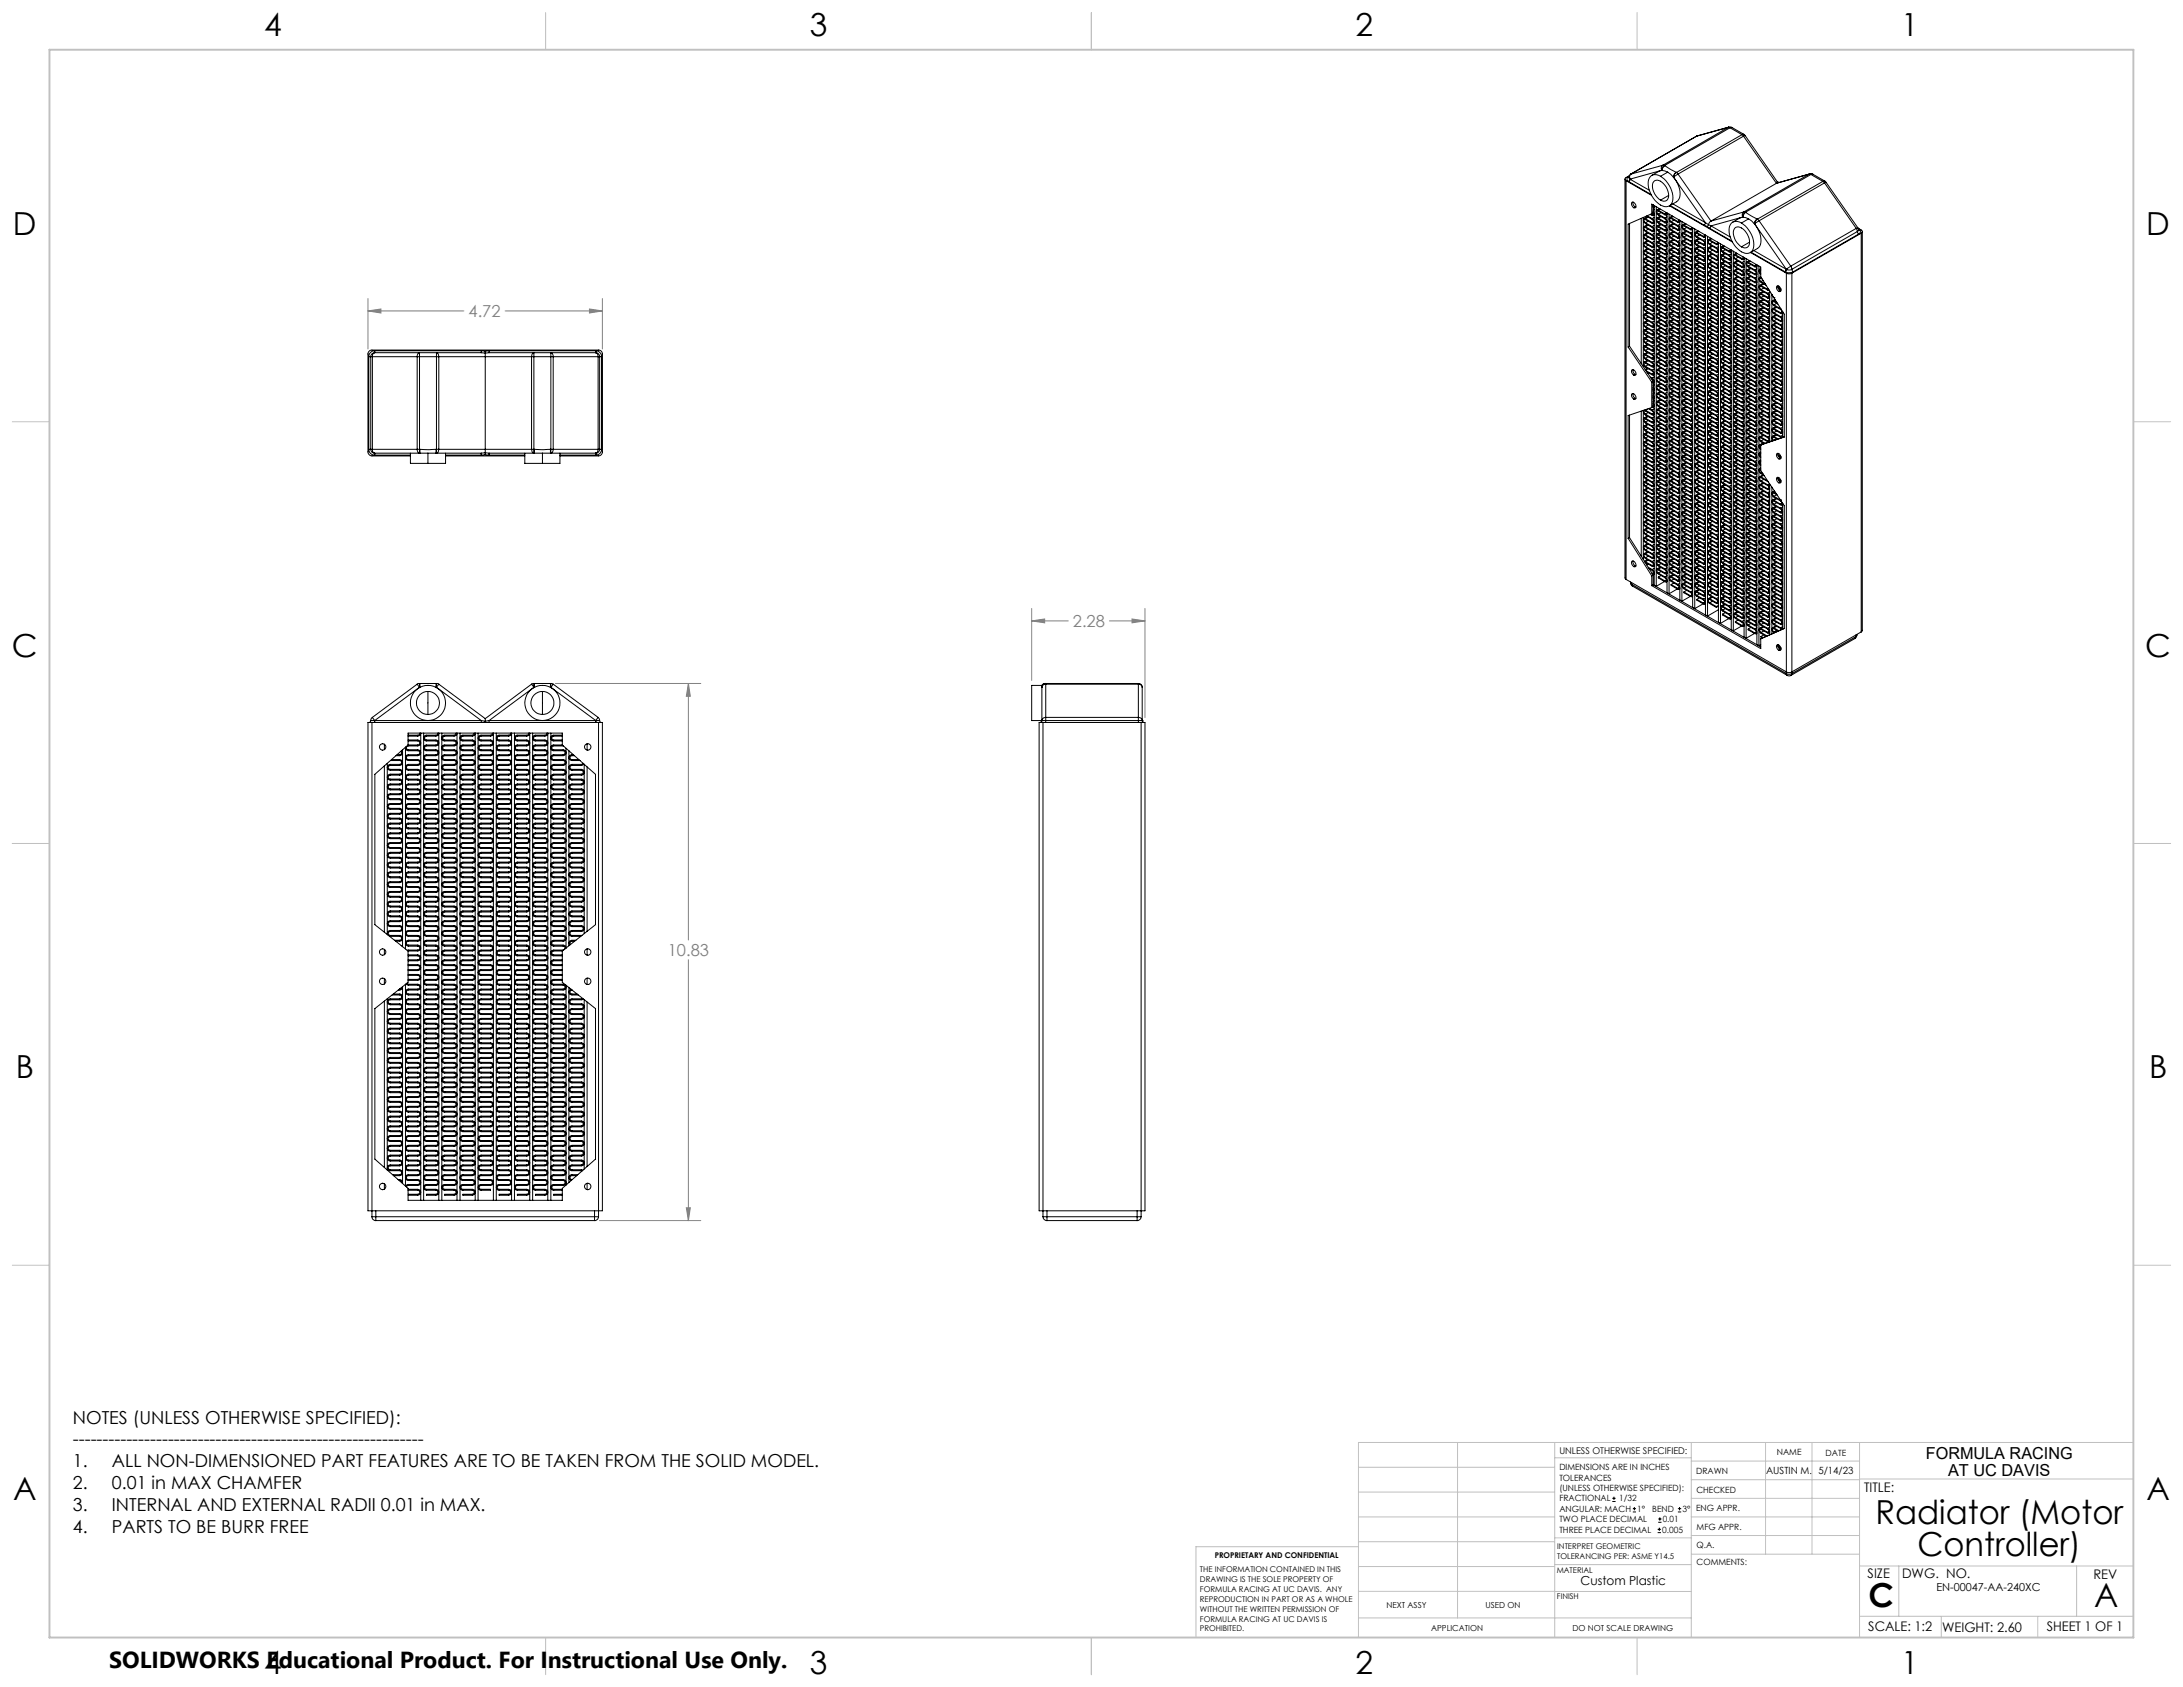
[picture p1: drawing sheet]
<svg xmlns="http://www.w3.org/2000/svg" width="559mm" height="432mm" viewBox="0 0 559 432" stroke-linecap="round" stroke-linejoin="round" font-family="sans-serif">
<defs><g id="words">
<g font-size="8.5">
<text x="480.1" y="390.1">Radiator (Motor</text>
<text x="490.8" y="398.2">Controller)</text>
<text x="478.3" y="411.4">C</text>
<text x="536.1" y="411.3">A</text>
</g>
<g font-size="8.1">
<text x="67.6" y="9.3">4</text>
<text x="207.3" y="9.3">3</text>
<text x="347" y="9.3">2</text>
<text x="486.7" y="9.3">1</text>
<text x="3.3" y="60.1">D</text>
<text x="549.4" y="60.1">D</text>
<text x="3" y="168">C</text>
<text x="549.1" y="168">C</text>
<text x="4" y="276">B</text>
<text x="550.1" y="276">B</text>
<text x="3.3" y="383.9">A</text>
<text x="549.4" y="383.9">A</text>
<text x="67.6" y="428.4">4</text>
<text x="207.3" y="428.4">3</text>
<text x="347" y="428.4">2</text>
<text x="486.7" y="428.4">1</text>
</g>
<text font-size="5.9" x="27.9" y="427">SOLIDWORKS Educational Product. For Instructional Use Only.</text>
<g font-size="4.6">
<text x="18.6" y="364.4">NOTES (UNLESS OTHERWISE SPECIFIED):</text>
<text x="18.6" y="370">-----------------------------------------------------------</text>
<text x="18.6" y="375.5">1.</text>
<text x="28.7" y="375.5">ALL NON-DIMENSIONED PART FEATURES ARE TO BE TAKEN FROM THE SOLID MODEL.</text>
<text x="18.6" y="381.1">2.</text>
<text x="28.7" y="381.1">0.01 in MAX CHAMFER</text>
<text x="18.6" y="386.7">3.</text>
<text x="28.7" y="386.7">INTERNAL AND EXTERNAL RADII 0.01 in MAX.</text>
<text x="18.6" y="392.3">4.</text>
<text x="28.7" y="392.3">PARTS TO BE BURR FREE</text>
</g>
<g font-size="4.2" fill="#808080">
<text x="119.9" y="81.2">4.72</text>
<text x="274.6" y="160.5">2.28</text>
<text x="170.9" y="244.7">10.83</text>
</g>
<g font-size="4.2">
<text x="493" y="373.5">FORMULA RACING</text>
<text x="498.7" y="377.8">AT UC DAVIS</text>
</g>
<g font-size="3.4">
<text x="477.2" y="381.9">TITLE:</text>
<text x="478.1" y="404">SIZE</text>
<text x="486.9" y="404">DWG. NO.</text>
<text x="535.9" y="404.1">REV</text>
<text x="478.2" y="417.6">SCALE: 1:2</text>
<text x="497.1" y="417.7">WEIGHT: 2.60</text>
<text x="523.9" y="417.6">SHEET 1 OF 1</text>
</g>
<text font-size="3.2" x="404.6" y="405.7">Custom Plastic</text>
<text font-size="2.8" x="495.7" y="407.2">EN-00047-AA-240XC</text>
<g font-size="2.5">
<text x="452.1" y="377.2">AUSTIN M.</text>
<text x="465.5" y="377.3">5/14/23</text>
</g>
<text font-size="2.4" x="399.2" y="372.1">UNLESS OTHERWISE SPECIFIED:</text>
<g font-size="2.2">
<text x="399.2" y="376.4">DIMENSIONS ARE IN INCHES</text>
<text x="434.2" y="377.3">DRAWN</text>
<text x="454.8" y="372.5">NAME</text>
<text x="467.3" y="372.6">DATE</text>
<text x="399.2" y="379">TOLERANCES</text>
<text x="399.2" y="381.7">(UNLESS OTHERWISE SPECIFIED):</text>
<text x="434.3" y="382.2">CHECKED</text>
<text x="399.2" y="389.6">TWO PLACE DECIMAL</text>
<text x="399.2" y="384.3">FRACTIONAL</text>
<text x="399.2" y="387">ANGULAR: MACH</text>
<text x="414.5" y="384.3">1/32</text>
<text x="419.1" y="387">1°</text>
<text x="422.9" y="387">BEND</text>
<text x="425.6" y="389.6">0.01</text>
<text x="430.6" y="387">3°</text>
<text x="434.2" y="386.9">ENG APPR.</text>
<text x="399.2" y="392.3">THREE PLACE DECIMAL</text>
<text x="425.5" y="392.3">0.005</text>
<text x="434.3" y="391.6">MFG APPR.</text>
<text x="434.3" y="396.3">Q.A.</text>
<text x="434.3" y="400.5">COMMENTS:</text>
</g>
<g font-size="2.1">
<text x="354.9" y="411.6">NEXT ASSY</text>
<text x="380.3" y="411.6">USED ON</text>
<text x="366.3" y="417.4">APPLICATION</text>
<text x="402.5" y="417.5">DO NOT SCALE DRAWING</text>
</g>
<g font-size="2">
<text x="310.9" y="398.8">PROPRIETARY AND CONFIDENTIAL</text>
<text x="398.6" y="396.5">INTERPRET GEOMETRIC</text>
<text x="398.6" y="399">TOLERANCING PER: ASME Y14.5</text>
<text x="307.2" y="402.4">THE INFORMATION CONTAINED IN THIS</text>
<text x="307.2" y="404.9">DRAWING IS THE SOLE PROPERTY OF</text>
<text x="307.2" y="407.5">FORMULA RACING AT UC DAVIS. ANY</text>
<text x="398.5" y="402.6">MATERIAL</text>
<text x="307.2" y="410">REPRODUCTION IN PART OR AS A WHOLE</text>
<text x="307.2" y="412.5">WITHOUT THE WRITTEN PERMISSION OF</text>
<text x="398.5" y="409.4">FINISH</text>
<text x="307.2" y="415">FORMULA RACING AT UC DAVIS IS</text>
<text x="307.2" y="417.6">PROHIBITED.</text>
</g>
</g></defs>
<g fill="none" stroke="#000" stroke-width=".26">
<path d="M434.2 34.9l-16.8 9.7M434.3 34.9l.1-.1-.2 .1M434.3 34.9h-.1M434.3 34.9l-16.8 9.7M442.4 32.6l.4 .1M442.4 32.6l-16.7 9.7M442.6 32.5l.7 .1M442.6 32.5l-.2 .1M442.6 32.5l-8.3 2.4M442.8 32.7l-16.7 9.7M442.8 32.7l3.1 1.8M443.3 32.6l-.5 .1"/>
<path d="M443.3 32.6l3.1 1.8M445.9 34.5l.4 .4M445.9 34.5l-16.7 9.6M446.3 34.9l8.4 12M446.3 34.9l-16.8 9.7M446.4 34.4l.3 .3M446.4 34.4l-.5 .1M446.7 34.7l-.4 .2M446.7 34.7l8.4 12.1M416 45.8v102.1l.2 .4M416.2 46.2l6.5 3.8M416.2 46.2v102.1"/>
<path d="M416.9 45.2a.66 .66 0 0 0-.4 .6 .66 .66 0 0 0 .4 .7M416.9 46.5h.1M416.9 45.2l.1 .1M416.9 46.5l5.7 3.3M416.9 45.4h.1M416.9 45.4l.3 .5M417 45.2h-.1M417.1 45l-.9 .4a.43 .43 0 0 0-.2 .4 .43 .43 0 0 0 .2 .4M417.1 57.2v31.4M417.2 45.9l-.3 .6M417.2 45.9h.1M417.2 45.9l5 2.8"/>
<path d="M417.4 44.6l-.4 .4-.1 .4M417.4 44.6h.1M417.5 44.6a1.06 1.06 0 0 0-.3 1.3M417.7 51.9l.1-.1a.97 .97 0 0 1 .8 1.4 .98 .98 0 0 1-.9-1.3zM418 51.7v.5l.5 .8M418.5 53l-.3 .2M418.5 53h.2M420.1 55.9v37.2M420.7 55.7v38.2M421.2 58l-.5 .1 .1 .8 2.4 1.6v.5l-.3 .1M421.2 56l-.5 .1 .1 .7 2.4 1.7v.4l-.3 .1M421.2 58l1.7 1"/>
<path d="M421.2 56l1.7 1M421.2 57l1.7 1M421.2 59.1l1.7 .9M421.4 55.3l1.8 1.1v.5l-.3 .1M421.6 55.2l1.3 .8M421.7 55.5l-.9 .5M421.7 57.5l-.9 .5M421.7 59.5l-.9 .5M421.9 55.6l-.7 .4M421.9 56.6l-.7 .4M421.9 57.6l-.7 .4M421.9 58.7l-.7 .4"/>
<path d="M421.9 59.7l-.7 .4M422.5 45.2a2.58 2.58 0 0 1 3.5 .7 6.5 6.5 0 0 1 2.1 5.8 1.9 1.9 0 0 1-3 .8 6.7 6.7 0 0 1-3.1-6.6zM422.6 54.8l.3 .1M422.8 54.7v-2.5l27.9 16.2v2.4M422.8 54.7l-6 2.7v31.4M422.9 56l.5 .9-.1 .3-2.4-1v.4l.3 .4M422.9 58l.5 .9-.1 .4-2.4-1.1v.4l.3 .5M423.2 54.4v.5h-.3M423.2 54.2l.2 .6-.1 .4-.8-.3M423.2 52.4v2.1l-.4 .2M423.2 52.5v.4M423.3 52.7h-.1"/>
<path d="M423.3 54.7l-.4 .2M423.3 56.8l-.4 .2M423.3 58.8l-.4 .2M423.3 46.5a2.02 2.02 0 0 1 2.9 1 3 3 0 0 1 .3 3.9 2.61 2.61 0 0 1-2.9-1.7l-.6-1.6v-.9zM423.4 52.6v.4l-.2 .2M423.4 53.1h-.1M423.4 55.1l-.1 .1M423.4 57.1l-.1 .1M423.4 59.2l-.1 .1M423.4 52.6v97.2l.6 .3M423.4 53.6l-.2 .2M423.4 55.7l-.5 .3"/>
<path d="M423.4 57.7l-.5 .3M423.4 59.7l-.5 .3M424 52.9v97.2M424.5 59.9l-.5 .1 .1 .8 2.2 1.5 .2 .5-.3 .2M424.5 57.9l-.5 .1 .1 .7 2.2 1.5 .2 .5-.1 .3-.2-.1M424.5 55.8l-.5 .2 .1 .7 2.2 1.5 .2 .5-.1 .2h-.2M424.5 53.8l-.5 .1 .1 .7 2.2 1.5 .2 .5-.1 .3-.2-.1M424.5 59.9l1.7 1M424.5 55.8l1.7 1M424.5 53.8l1.7 1M424.5 54.8l1.7 1M424.5 56.9l1.7 1"/>
<path d="M424.5 58.9l1.7 1M424.5 57.9l1.7 1M424.8 53.4l-.7 .4M425 55.3l-.9 .5M425 57.4l-.9 .5M425 59.4l-.9 .5M425 53.5l-.5 .3M425.2 54.4l-.7 .4M425.2 55.5l-.7 .3M425.2 59.5l-.7 .4M425.2 56.5l-.7 .4M425.2 57.5l-.7 .4"/>
<path d="M425.2 58.5l-.7 .4M425.3 43.6h.2M425.3 43.6l-8.1 2.3M425.5 43.6l-.9 .3-1.8 1M425.5 43.6l1.4 .5M425.7 42.3a1.01 1.01 0 0 0-.4 1.3M425.7 42.3l.4 .1M425.7 42.3l-8.2 2.3M426.1 42.4l-.4 .3-.4 .9M426.1 42.4h.1M426.2 42.4l-.6 .7-.1 .5M426.2 42.4l2.8 1.7"/>
<path d="M426.2 55.8l.5 .7-.2 .6-2.2-1.1-.2 .4 .4 .5M426.2 57.9l.5 .6-.2 .6-2.2-1-.2 .4 .4 .4M426.2 59.9l.5 .7-.2 .6-2.1-1.1-.3 .4 .4 .5M426.5 54.4l-.1 .4h-.2M426.5 54.6l-.3 .2M426.5 56.6l-.3 .2M426.5 58.7l-.3 .2M426.7 54.5v.4l-.3 .2-2-1.1-.3 .1v.3l.4 .4M426.7 55h-.2M426.7 57l-.2 .1M426.7 59l-.2 .1M426.7 54.5v97.2l.5 .3"/>
<path d="M426.7 55.5l-.5 .3M426.7 57.5l-.5 .4M426.7 59.6l-.5 .3M426.9 44.1l1.4 1.2M426.9 44.1l-1.8 1M427.1 50l-2 1.2M427.2 54.8v97.2M427.4 52.7l16.1 9.2M427.5 52.6l8.7 5M427.8 59.8l-.5 .1 .1 .7 .4 .4 1.8 1.1 .2 .5-.3 .2M427.8 57.7l-.5 .2 .1 .7 2.2 1.5 .2 .5-.3 .2M427.8 55.7l-.5 .1 .1 .8 2.2 1.4 .2 .5-.1 .3-.2-.1"/>
<path d="M427.8 56.7l-.3-.4v-.4l2.2 1.1 .3-.4v-.2v97.2l.5 .3M427.8 59.8l1.7 1M427.8 57.7l1.7 1M427.8 55.7l1.7 1M427.8 56.7l1.7 1M427.8 58.8l1.7 1M428.1 55.3l-.7 .4M428.2 52.2l8.3 4.8M428.3 57.2l-.9 .5M428.3 59.3l-.9 .5M428.3 55.4l-.5 .3M428.3 45.3a5.5 5.5 0 0 1 1.4 5.7l-.5 .6-1.9 1.1"/>
<path d="M428.3 45.3l.1 .1M428.4 45.4l8.1 11.6M428.5 56.3l-.7 .4M428.5 57.4l-.7 .3M428.5 58.3l-.7 .5M428.5 59.4l-.7 .4M429 44.1l-.4 .5-.3 .7M429 44.1h.2M429.2 44.1l-.5 .4-.3 .9M429.2 44.1l.3 .5M429.5 57.7l.5 .7-.1 .6-.4-.1-2-1v.4l.3 .5M429.5 59.8l.5 .6-.1 .6h-.4l-1.9-1.1-.2 .3 .4 .6"/>
<path d="M429.5 44.6l-1.1 .8M429.5 44.6l8.5 12M429.8 56.3l-.1 .4h-.2M429.8 56.5l-.3 .2M429.8 58.5l-.3 .2M430 56.8l-.1 .1M430 58.9l-.1 .1M430 57.4l-.5 .3M430 59.4l-.5 .4M430.5 56.7v97.2M431.1 59.7l-.5 .1 .1 .7 .4 .4 1.8 1 .2 .6-.3 .2M431.1 57.6l-.5 .1 .1 .8 2.2 1.4 .2 .5-.3 .2"/>
<path d="M431.1 59.7l1.7 .9M431.1 57.6l1.7 1M431.1 58.6l1.7 1M431.4 57.2l-.7 .4M431.6 59.1l-.9 .5M431.6 57.3l-.5 .3M431.8 59.2l-.7 .5M431.8 58.2l-.7 .4M432.8 59.6l.4 .7-.1 .6-2.2-1.1-.2 .2 .4 .7M433.1 58.2l-.1 .4h-.2M433.1 58.4l-.3 .2M433.2 58.3v.4l-.2 .2-2.1-1.2-.2 .3 .4 .6"/>
<path d="M433.3 58.7l-.2 .1M433.3 58.3v97.2l.5 .3M433.3 59.3l-.5 .3M433.8 58.6v97.2M434.3 59.5l-.5 .1v.5l.5 .6 1.9 1.1 .2 .7h-.4M434.3 59.5l1.7 1M434.7 59.1l-.7 .4M434.9 59.2l-.6 .3M436.2 57.6l.8 .4M436.5 57l-.3 .6M436.5 57l.8 .5M437 58l.6 .4"/>
<path d="M437.3 57.5l-.3 .5M437.3 57.5l.7 .3M437.6 58.4l5.7 3.3M438 57.8l-.4 .6M438 56.6l-.4 .3-.3 .6M438 57.8l4.9 2.8M443.2 57.1a2.58 2.58 0 0 1 3.6 .7 6.1 6.1 0 0 1 1.8 6.3 2.14 2.14 0 0 1-3.3 0 6.5 6.5 0 0 1-2.6-6.2zM444 58.4a2.01 2.01 0 0 1 2.9 1 3.3 3.3 0 0 1 .6 3.7 1.63 1.63 0 0 1-2.5-.6 3.7 3.7 0 0 1-1-4.1zM446.1 55.6h.1M446.1 55.6l-8.1 2.2M446.2 55.6l-.9 .2-1.8 1.1M446.2 55.6l1.4 .4"/>
<path d="M446.4 54.3a.96 .96 0 0 0-.3 1.3M446.4 54.3h.4M446.4 54.3l-8.4 2.3M446.8 54.3l-.6 .7-.1 .6M446.8 54.3l.1 .1M446.9 54.4l-.6 .7-.1 .5M446.9 54.4l2.9 1.7M447.6 56l1.5 1.3M447.6 56l-1.8 1.1M449.1 57.3a5.7 5.7 0 0 1 1.4 5.7l-.6 .6-1.9 1.1M449.1 57.3h.1M449.2 57.3l8.1 11.6"/>
<path d="M449.8 56.1a1.38 1.38 0 0 0-.7 1.2M449.8 56.1h.1M449.9 56.1l.4 .4M449.9 56.1l-.6 .7-.1 .5M450.3 56.5l-1.1 .8M450.3 56.5l8.1 11.6M454.7 46.9l-16.7 9.7M454.9 46.4l.5 .3M455.1 46.7h.1M463.1 44.6l.5 .1M463.1 44.6l-16.7 9.7M463.1 44.6l-8.4 2.3"/>
<path d="M463.3 44.5l.7 .1M463.3 44.5l-8.6 2.4M463.3 44.5l-.2 .1M463.6 44.7l3 1.7M463.6 44.7l-16.8 9.6M464 44.6l-.4 .1M464 44.6l3.1 1.8M466.6 46.4l.4 .4M466.6 46.4l-16.7 9.7M467 46.8l-16.7 9.7M467 46.8l8.2 11.7M467.1 46.4l.3 .3"/>
<path d="M467.1 46.4h-.5M467.4 46.7l-.4 .1M467.4 46.7l8.1 11.6M475.2 58.5l.2 .8M475.2 58.5l-16.8 9.6M475.4 59.3l.4 .6M475.4 59.3l-16.7 9.6M475.5 58.3l.2 .6M475.5 58.3l-.3 .2M475.6 58.4l.8 .5a.43 .43 0 0 1 .3 .4 .43 .43 0 0 1-.3 .4M475.7 58.6l.1 .1M475.7 58.9h.1"/>
<path d="M475.7 58.9l-.3 .4M475.8 58.7a.66 .66 0 0 1 .4 .6 .66 .66 0 0 1-.4 .6M475.8 58.7h.1M475.8 58.7h-.1M475.8 59.9l-16.8 9.7M476.4 59.7l-17.7 10.2M476.4 59.7v102M476.7 59.3v102.2l-.3 .2M421.2 78.5l-.5 .1 .1 .7 .4 .4 1.8 1.1 .3 .5-.4 .2M421.2 76.4l-.5 .1 .1 .8 .4 .3 1.7 1 .4 .6-.4 .2M421.2 74.4l-.5 .1 .1 .7 2.4 1.6v.5l-.3 .1M421.2 72.3l-.5 .1 .1 .8 2.4 1.6v.5l-.3 .1"/>
<path d="M421.2 70.3l-.5 .1 .1 .7 2.4 1.6v.5l-.3 .1M421.2 68.3h-.5l.1 .8 2.2 1.5 .3 .4-.1 .3h-.3M421.2 66.2l-.5 .1 .1 .7 2.2 1.5 .3 .5-.1 .3-.3-.1M421.2 64.2l-.5 .1 .1 .7 .4 .4 1.8 1.1 .3 .5-.1 .2h-.3M421.2 62.1l-.5 .1 .1 .7 .4 .5 1.7 .9 .4 .6-.4 .3M421.2 60.1l-.5 .1 .1 .7 2.4 1.6v.5l-.3 .1M421.2 78.5l1.7 .9M421.2 76.4l1.7 1M421.2 74.4l1.7 1M421.2 72.3l1.7 1M421.2 70.3l1.7 1M421.2 68.3l1.7 .9"/>
<path d="M421.2 66.2l1.7 1M421.2 64.2l1.7 1M421.2 62.1l1.7 1M421.2 60.1l1.7 1M421.2 61.1l1.7 1M421.2 63.1l1.7 1M421.2 65.2l1.7 1M421.2 67.2l1.7 1M421.2 69.3l1.7 .9M421.2 71.3l1.7 1M421.2 73.3l1.7 1M421.2 75.4l1.7 1"/>
<path d="M421.2 77.4l1.7 1M421.2 79.5l1.7 1M421.7 61.6l-.9 .5M421.7 63.6l-.9 .5M421.7 65.7l-.9 .5M421.7 67.7l-.9 .5M421.7 69.7l-.9 .5M421.7 71.8l-.9 .5M421.7 73.8l-.9 .5M421.7 75.9l-.9 .5M421.7 77.9l-.9 .5M421.7 80l-.9 .5"/>
<path d="M421.9 60.7l-.7 .4M421.9 61.7l-.7 .4M421.9 62.7l-.7 .4M421.9 63.7l-.7 .5M421.9 64.8l-.7 .4M421.9 65.8l-.7 .4M421.9 66.8l-.7 .4M421.9 67.8l-.7 .5M421.9 68.9l-.7 .4M421.9 69.9l-.7 .4M421.9 70.9l-.7 .4M421.9 71.9l-.7 .4"/>
<path d="M421.9 73l-.7 .3M421.9 74l-.7 .4M421.9 75l-.7 .4M421.9 76l-.7 .4M421.9 77l-.7 .4M421.9 78l-.7 .5M421.9 79.1l-.7 .4M422.9 60l.5 1-.1 .3-2.4-1v.4l.3 .4M422.9 62.1l.5 .9-.1 .4-2.2-1.1-.3 .2 .4 .6M422.9 64.1l.5 .7-.1 .6-2.2-1.1-.3 .3 .4 .6M422.9 66.2l.5 .6-.1 .6-2.2-1-.3 .2 .4 .6M422.9 68.2l.5 .9-.1 .4-2.2-1.1-.3 .3 .4 .6"/>
<path d="M422.9 70.2l.5 1-.1 .3-2.4-1.1v.5l.3 .4M422.9 72.3l.5 .9-.1 .4-2.4-1.1v.4l.3 .4M422.9 74.3l.5 .9-.1 .4-2.4-1.1v.5l.3 .4M422.9 76.4l.5 .9-.1 .3-2.2-1-.3 .2 .4 .6M422.9 78.4l.5 .7-.1 .6-2.2-1.1-.3 .2 .4 .7M423.3 77.2l-.4 .2M423.3 79.2l-.4 .2M423.3 60.9l-.4 .2M423.3 62.9l-.4 .2M423.3 64.9l-.4 .3M423.3 67l-.4 .2M423.3 69l-.4 .2"/>
<path d="M423.3 71l-.4 .3M423.3 73.1l-.4 .2M423.3 75.1l-.4 .3M423.4 61.2l-.1 .1M423.4 63.3l-.1 .1M423.4 65.3l-.1 .1M423.4 67.3l-.1 .1M423.4 69.4l-.1 .1M423.4 71.4l-.1 .1M423.4 73.4l-.1 .2M423.4 75.5l-.1 .1M423.4 77.5l-.1 .1"/>
<path d="M423.4 79.6l-.1 .1M423.4 72l-.5 .3M423.4 76.1l-.5 .3M423.4 61.8l-.5 .3M423.4 63.8l-.5 .3M423.4 65.9l-.5 .3M423.4 67.9l-.5 .3M423.4 70l-.5 .2M423.4 74l-.5 .3M423.4 78.1l-.5 .3M424.5 78.3l-.5 .1 .1 .7 .4 .5 1.8 1 .2 .5-.1 .3-.2-.1M424.5 76.3l-.5 .1 .1 .7 .4 .4 1.8 1.1 .2 .5-.3 .2"/>
<path d="M424.5 74.2l-.5 .1 .1 .8 2.2 1.5 .2 .4-.3 .3M424.5 72.2l-.5 .1 .1 .7 2.2 1.5 .2 .5-.1 .2h-.2M424.5 70.1l-.5 .1 .1 .8 2.2 1.5 .2 .5-.1 .2h-.2M424.5 68.1l-.5 .1 .1 .7 2.2 1.5 .2 .5-.1 .3-.2-.1M424.5 66.1h-.5l.1 .8 2.2 1.5 .2 .5-.1 .2h-.2M424.5 64l-.5 .1 .1 .7 2.2 1.5 .2 .6-.1 .2-.2-.1M424.5 62l-.5 .1 .1 .7 .4 .4 1.8 1.1 .2 .5-.3 .2M424.5 74.2l1.7 1M424.5 72.2l1.7 1M424.5 70.1l1.7 1M424.5 68.1l1.7 1M424.5 61l1.7 .9"/>
<path d="M424.5 69.1l1.7 1M424.5 73.2l1.7 1M424.5 75.2l1.7 1M424.5 64l1.7 1M424.5 77.3l1.7 1M424.5 63l1.7 1M424.5 78.3l1.7 1M424.5 79.3l1.7 1M424.5 71.2l1.7 .9M424.5 62l1.7 1M424.5 76.3l1.7 1M424.5 66.1l1.7 .9"/>
<path d="M424.5 65.1l1.7 .9M424.5 67.1l1.7 1M425 61.5l-.9 .4M425 63.5l-.9 .5M425 65.5l-.9 .5M425 67.6l-.9 .5M425 69.6l-.9 .5M425 71.6l-.9 .5M425 73.7l-.9 .5M425 75.7l-.9 .5M425 77.8l-.9 .5M425 79.8l-.9 .5"/>
<path d="M425.2 61.6l-.7 .4M425.2 62.6l-.7 .4M425.2 60.5l-.7 .5M425.2 65.7l-.7 .4M425.2 63.6l-.7 .4M425.2 64.6l-.7 .5M425.2 66.7l-.7 .4M425.2 67.7l-.7 .4M425.2 68.7l-.7 .4M425.2 69.7l-.7 .4M425.2 70.8l-.7 .4M425.2 71.8l-.7 .4"/>
<path d="M425.2 74.8l-.7 .4M425.2 72.8l-.7 .4M425.2 73.8l-.7 .4M425.2 76.9l-.7 .4M425.2 77.9l-.7 .4M425.2 75.8l-.7 .5M425.2 78.9l-.7 .4M425.2 79.9l-.7 .5M426.2 61.9l.5 .7-.2 .6-2.1-1.1-.3 .1v.3l.4 .5M426.2 64l.5 .6-.2 .6-2.1-1-.3 .1v.3l.4 .5M426.2 66l.5 .7v.4l-.3 .2-1.9-1a.42 .42 0 0 0-.4 .4 .42 .42 0 0 0 .4 .4M426.2 68.1l.5 .6-.2 .6-2.1-1-.3 .1v.3l.4 .4"/>
<path d="M426.2 70.1l.5 .7-.2 .6-2.2-1.1-.2 .4 .4 .5M426.2 72.1l.5 .7-.2 .6-2.2-1-.2 .4 .4 .4M426.2 74.2l.5 .7-.2 .6-2.2-1.1-.2 .4 .4 .4M426.2 76.2l.5 .7-.2 .6-2.1-1.1-.3 .4 .4 .5M426.2 78.3l.5 .6-.2 .6-2.1-1-.3 .1v.3l.4 .4M426.5 60.7l-.3 .2M426.5 62.8l-.3 .2M426.5 64.8l-.3 .2M426.5 66.9l-.3 .1M426.5 68.9l-.3 .2M426.5 70.9l-.3 .2M426.5 73l-.3 .2"/>
<path d="M426.5 75l-.3 .2M426.5 77l-.3 .3M426.5 79.1l-.3 .2M426.7 61.1l-.2 .1M426.7 63.1l-.2 .1M426.7 65.2h-.2M426.7 67.2l-.2 .1M426.7 69.3h-.2M426.7 71.3l-.2 .1M426.7 73.3l-.2 .1M426.7 75.4l-.2 .1M426.7 77.4l-.2 .1"/>
<path d="M426.7 79.4l-.2 .1M426.7 61.6l-.5 .3M426.7 63.7l-.5 .3M426.7 65.7l-.5 .3M426.7 67.8l-.5 .3M426.7 69.8l-.5 .3M426.7 71.8l-.5 .3M426.7 73.9l-.5 .3M426.7 75.9l-.5 .3M426.7 78l-.5 .3M427.8 78.2h-.5l.1 .8 2.2 1.5 .2 .5-.1 .2h-.2M427.8 76.1l-.5 .1 .1 .7 .4 .5 1.8 1 .2 .6-.3 .2"/>
<path d="M427.8 74.1l-.5 .1 .1 .7 2.2 1.5 .2 .5-.3 .2M427.8 72l-.5 .1 .1 .8 2.2 1.5 .2 .5-.3 .2M427.8 70l-.5 .1 .1 .7 2.2 1.5 .2 .5-.1 .3-.2-.1M427.8 67.9l-.5 .2 .1 .7 2.2 1.5 .2 .5-.1 .2h-.2M427.8 65.9l-.5 .1 .1 .7 2.2 1.5 .2 .5-.1 .3-.2-.1M427.8 63.9l-.5 .1 .1 .7 2.2 1.5 .2 .5-.1 .2h-.2M427.8 61.8l-.5 .1 .1 .8 .4 .4 1.8 1 .2 .6-.1 .2-.2-.1M427.8 67.9l1.7 1M427.8 69l1.7 1M427.8 78.2l1.7 1M427.8 76.1l1.7 1M427.8 74.1l1.7 1"/>
<path d="M427.8 72l1.7 1M427.8 70l1.7 1M427.8 65.9l1.7 1M427.8 63.9l1.7 .9M427.8 61.8l1.7 1M427.8 60.8l1.7 1M427.8 62.9l1.7 1M427.8 64.9l1.7 1M427.8 66.9l1.7 1M427.8 71l1.7 1M427.8 73.1l1.7 .9M427.8 75.1l1.7 1"/>
<path d="M427.8 77.2l1.7 .9M427.8 79.2l1.7 1M428.3 79.7l-.9 .5M428.3 61.3l-.9 .5M428.3 63.4l-.9 .5M428.3 65.4l-.9 .5M428.3 67.4l-.9 .5M428.3 69.5l-.9 .5M428.3 71.5l-.9 .5M428.3 73.6l-.9 .4M428.3 75.6l-.9 .5M428.3 77.6l-.9 .5"/>
<path d="M428.5 63.5l-.7 .4M428.5 60.4l-.7 .4M428.5 61.4l-.7 .4M428.5 64.5l-.7 .4M428.5 62.4l-.7 .5M428.5 65.5l-.7 .4M428.5 66.5l-.7 .4M428.5 67.6l-.7 .3M428.5 68.6l-.7 .4M428.5 69.6l-.7 .4M428.5 70.6l-.7 .4M428.5 71.6l-.7 .4"/>
<path d="M428.5 75.7l-.7 .4M428.5 72.7l-.7 .4M428.5 73.7l-.7 .4M428.5 74.7l-.7 .4M428.5 78.8l-.7 .4M428.5 79.8l-.7 .4M428.5 76.7l-.7 .5M428.5 77.8l-.7 .4M429.5 61.8l.5 .6-.1 .6h-.4l-1.9-1-.2 .2 .4 .7M429.5 63.9l.5 .6-.1 .6h-.4l-1.9-1.1-.2 .3 .4 .6M429.5 65.9l.5 .6-.1 .6h-.4l-1.9-1-.2 .2 .4 .6M429.5 67.9l.5 .7-.1 .6-.4-.1-1.9-1-.2 .3 .4 .6"/>
<path d="M429.5 70l.5 .6-.1 .6h-.4l-2-1v.4l.3 .4M429.5 72l.5 .7-.1 .6-.4-.1-2-1v.4l.3 .5M429.5 74l.5 .7-.1 .6h-.4l-1.9-1.1-.2 .3 .4 .6M429.5 76.1l.5 .6-.1 .7-2.3-1.1-.2 .2 .4 .7M429.5 78.1l.5 .7-.1 .6-.4-.1-1.9-1-.2 .3 .4 .6M429.8 62.6l-.3 .2M429.8 60.6l-.3 .2M429.8 64.7l-.3 .1M429.8 66.7l-.3 .2M429.8 68.7l-.3 .2M429.8 70.8l-.3 .2M429.8 72.8l-.3 .2"/>
<path d="M429.8 74.9l-.3 .2M429.8 76.9l-.3 .2M429.8 79l-.3 .2M430 60.9l-.1 .1M430 63h-.1M430 65l-.1 .1M430 67.1h-.1M430 69.1l-.1 .1M430 71.1l-.1 .1M430 73.2l-.1 .1M430 75.2l-.1 .1M430 77.3l-.1 .1"/>
<path d="M430 79.3l-.1 .1M430 61.5l-.5 .3M430 63.5l-.5 .4M430 65.6l-.5 .3M430 67.6l-.5 .3M430 69.6l-.5 .4M430 71.7l-.5 .3M430 73.7l-.5 .3M430 75.8l-.5 .3M430 77.8l-.5 .3M430 79.9l-.5 .3M431.1 78l-.5 .1 .1 .7 2.2 1.5 .2 .6-.1 .2-.2-.1"/>
<path d="M431.1 76l-.5 .1 .1 .7 .4 .4 1.8 1.1 .2 .5-.1 .2h-.2M431.1 73.9l-.5 .1 .1 .8 .4 .4 1.8 1.1 .2 .5-.3 .2M431.1 71.9l-.5 .1 .1 .7 2.2 1.5 .2 .5-.3 .2M431.1 69.8l-.5 .2 .1 .7 2.2 1.5 .2 .5-.1 .2h-.2M431.1 67.8l-.5 .1 .1 .8 2.2 1.4 .2 .5-.1 .3-.2-.1M431.1 65.8l-.5 .1 .1 .7 2.2 1.5 .2 .5-.1 .2h-.2M431.1 63.7l-.5 .1 .1 .8 2.2 1.4 .2 .5-.1 .3-.2-.1M431.1 61.7l-.5 .1 .1 .7 2.2 1.5 .2 .5-.1 .2h-.2M431.1 69.8l1.7 1M431.1 68.8l1.7 1M431.1 70.9l1.7 1M431.1 76l1.7 1"/>
<path d="M431.1 73.9l1.7 1M431.1 71.9l1.7 1M431.1 61.7l1.7 1M431.1 72.9l1.7 1M431.1 75l1.7 1M431.1 77l1.7 1M431.1 67.8l1.7 1M431.1 66.8l1.7 1M431.1 78l1.7 1M431.1 65.8l1.7 .9M431.1 63.7l1.7 1M431.1 60.7l1.7 1"/>
<path d="M431.1 62.7l1.7 1M431.1 64.8l1.7 .9M431.1 79.1l1.7 .9M431.6 61.2l-.9 .5M431.6 63.2l-.9 .5M431.6 65.2l-.9 .5M431.6 67.3l-.9 .5M431.6 69.3l-.9 .5M431.6 71.4l-.9 .5M431.6 73.4l-.9 .5M431.6 75.5l-.9 .5M431.6 77.5l-.9 .5"/>
<path d="M431.6 79.5l-.9 .5M431.8 75.6l-.7 .4M431.8 77.6l-.7 .4M431.8 72.5l-.7 .4M431.8 62.3l-.7 .4M431.8 60.3l-.7 .4M431.8 61.3l-.7 .4M431.8 63.3l-.7 .4M431.8 64.3l-.7 .5M431.8 65.4l-.7 .4M431.8 66.4l-.7 .4M431.8 67.4l-.7 .4"/>
<path d="M431.8 68.4l-.7 .4M431.8 69.5l-.7 .3M431.8 73.5l-.7 .4M431.8 70.5l-.7 .4M431.8 71.5l-.7 .4M431.8 74.5l-.7 .5M431.8 76.6l-.7 .4M431.8 78.6l-.7 .5M431.8 79.7l-.7 .4M432.8 61.7l.4 .6-.1 .6h-.3l-1.9-1.1-.2 .3 .4 .6M432.8 63.7l.4 .6-.1 .6h-.3l-1.9-1-.2 .2 .4 .7M432.8 65.7l.4 .7-.1 .6h-.3l-1.9-1.1-.2 .3 .4 .6"/>
<path d="M432.8 67.8l.4 .6-.1 .6h-.3l-2-1-.1 .4 .4 .4M432.8 69.8l.4 .7-.1 .6-.3-.1-2-1-.1 .4 .4 .5M432.8 71.9l.4 .6-.1 .6h-.3l-2-1-.1 .4 .4 .4M432.8 73.9l.4 .7-.1 .6-.3-.1-1.9-1-.2 .3 .4 .6M432.8 76l.4 .6-.1 .6h-.3l-1.9-1.1-.2 .3 .4 .6M432.8 78l.4 .6-.1 .6h-.3l-1.9-1-.2 .2 .4 .7M433.1 70.6l-.3 .2M433.1 76.8l-.3 .2M433.1 62.5l-.3 .2M433.1 60.4l-.3 .2M433.1 64.5l-.3 .2M433.1 66.5l-.3 .2"/>
<path d="M433.1 68.6l-.3 .2M433.1 72.7l-.3 .2M433.1 74.7l-.3 .2M433.1 78.8l-.3 .2M433.3 60.8l-.2 .1M433.3 62.8l-.2 .1M433.3 64.9h-.2M433.3 66.9l-.2 .1M433.3 68.9l-.2 .1M433.3 71l-.2 .1M433.3 73l-.2 .1M433.3 75.1l-.2 .1"/>
<path d="M433.3 77.1l-.2 .1M433.3 79.2h-.2M433.3 61.3l-.5 .4M433.3 63.4l-.5 .3M433.3 65.4l-.5 .3M433.3 67.5l-.5 .3M433.3 69.5l-.5 .3M433.3 71.5l-.5 .4M433.3 73.6l-.5 .3M433.3 75.6l-.5 .4M433.3 77.7l-.5 .3M433.3 79.7l-.5 .3"/>
<path d="M434.3 79.9l-.5 .1 .2 .8 2.3 1.6 .1 .5h-.4M434.3 77.9l-.5 .1v.5l.5 .6 1.9 1.1 .2 .6-.4 .1M434.3 75.8l-.5 .1v.5l.5 .6 1.9 1.1 .2 .7h-.4M434.3 73.8l-.5 .1v.5l.5 .6 1.9 1.1 .2 .7h-.4M434.3 71.8l-.5 .1 .2 .7 2.3 1.6 .1 .5-.4 .1M434.3 69.7l-.5 .1 .2 .8 2.3 1.6 .1 .5h-.4M434.3 67.7l-.5 .1 .2 .7 2.3 1.6 .1 .5-.4 .1M434.3 65.6l-.5 .1 .2 .8 2.3 1.6 .1 .5-.4 .1M434.3 63.6l-.5 .1v.5l.5 .6 1.9 1.1 .2 .6-.4 .1M434.3 61.6h-.5v.5l.5 .7 1.9 1.1 .2 .6-.4 .1M434.3 60.5l-.3-.6 .2-.2 2 1 .3-.1 .1-.4v97.2l.5 .3M434.3 71.8l1.7 .9"/>
<path d="M434.3 67.7l1.7 1M434.3 65.6l1.7 1M434.3 66.6l1.7 1M434.3 70.7l1.7 1M434.3 72.8l1.7 1M434.3 73.8l1.7 1M434.3 60.5l1.7 1M434.3 74.8l1.7 1M434.3 79.9l1.7 1M434.3 77.9l1.7 .9M434.3 75.8l1.7 1M434.3 69.7l1.7 1"/>
<path d="M434.3 63.6l1.7 1M434.3 61.6l1.7 .9M434.3 62.6l1.7 .9M434.3 64.6l1.7 1M434.3 68.7l1.7 1M434.3 76.9l1.7 .9M434.3 78.9l1.7 1M434.8 61l-.8 .5M434.8 63l-.8 .6M434.8 65.1l-.8 .5M434.8 67.1l-.8 .5M434.8 69.2l-.8 .5"/>
<path d="M434.8 71.2l-.8 .5M434.8 73.3l-.8 .5M434.8 75.3l-.8 .5M434.8 77.3l-.8 .6M434.8 79.4l-.8 .5M435 71.3l-.7 .5M435 73.4l-.7 .4M435 77.5l-.7 .4M435 61.1l-.7 .5M435 60.1l-.7 .4M435 62.2l-.7 .4M435 63.2l-.7 .4"/>
<path d="M435 64.2l-.7 .4M435 65.2l-.7 .4M435 66.3l-.7 .3M435 67.3l-.7 .4M435 68.3l-.7 .4M435 69.3l-.7 .4M435 72.4l-.7 .4M435 70.3l-.7 .4M435 75.4l-.7 .4M435 76.4l-.7 .5M435 74.4l-.7 .4M435 78.5l-.7 .4"/>
<path d="M435 79.5l-.7 .4M436 61.5l.5 .7-.1 .6-.4-.1-1.8-1-.2 .2 .3 .7M436 63.5l.5 .7-.1 .6h-.4l-1.8-1.1-.2 .3 .3 .6M436 65.6l.5 .7-.1 .6-.4-.1-1.8-1-.2 .2 .3 .6M436 67.6l.5 .7-.1 .6h-.4l-1.9-1.1-.1 .5 .3 .4M436 69.7l.5 .6-.1 .6h-.4l-1.9-1-.1 .4 .3 .4M436 71.7l.5 .7-.1 .6h-.4l-1.8-1.1-.2 .3 .3 .6M436 73.8l.5 .6-.1 .6-2.2-1.1-.2 .3 .3 .6M436 75.8l.5 .6-.1 .6h-.4l-1.8-1-.2 .2 .3 .7M436 77.8l.5 .7-.1 .6h-.4l-1.8-1.1-.2 .3 .3 .6M436 79.9l.5 .6-.1 .6h-.4l-1.8-1-.2 .2 .3 .6M436.4 60.1v.3l-.4 .1"/>
<path d="M436.4 76.6l-.4 .2M436.4 60.3l-.4 .2M436.4 62.3l-.4 .2M436.4 64.4l-.4 .2M436.4 66.4l-.4 .2M436.4 68.4l-.4 .3M436.4 70.5l-.4 .2M436.4 72.5l-.4 .2M436.4 74.6l-.4 .2M436.4 78.7l-.4 .1M436.6 60.6l-.2 .1M436.6 62.7l-.2 .1"/>
<path d="M436.6 64.7l-.2 .1M436.6 66.8l-.2 .1M436.6 68.8l-.2 .1M436.6 70.8l-.2 .1M436.6 72.9l-.2 .1M436.6 74.9l-.2 .1M436.6 77h-.2M436.6 79l-.2 .1M436.6 61.2l-.6 .3M436.6 63.3l-.6 .2M436.6 65.3l-.6 .3M436.6 67.3l-.6 .3"/>
<path d="M436.6 69.4l-.6 .3M436.6 71.4l-.6 .3M436.6 73.4l-.6 .4M436.6 75.5l-.6 .3M436.6 77.5l-.6 .3M436.6 79.6l-.6 .3M437.1 60.5v97.2M437.7 79.8l-.5 .1 .1 .7 2.3 1.6 .1 .5-.4 .1M437.7 77.8h-.5l.1 .8 2.2 1.4 .2 .5-.1 .3h-.3M437.7 75.7l-.5 .1 .1 .7 2.2 1.5 .2 .5-.1 .2h-.3M437.7 73.7l-.5 .1 .1 .7 .4 .4 1.8 1.1 .2 .5-.1 .2h-.3M437.7 71.6l-.5 .1 .1 .7 .4 .4 1.6 1 .4 .6-.4 .2"/>
<path d="M437.7 69.6l-.5 .1 .1 .7 2.3 1.6 .1 .5-.4 .1M437.7 67.5l-.5 .1 .1 .8 2.3 1.6 .1 .5-.4 .1M437.7 65.5l-.5 .1 .1 .7 2.3 1.6 .1 .5-.4 .1M437.7 63.5h-.5l.1 .8 2.3 1.6 .1 .5-.4 .1M437.7 61.4l-.5 .1 .1 .7 2.2 1.5 .2 .5-.1 .3-.3-.1M437.7 79.8l1.6 1M437.7 77.8l1.6 .9M437.7 75.7l1.6 1M437.7 73.7l1.6 .9M437.7 71.6l1.6 1M437.7 69.6l1.6 1M437.7 67.5l1.6 1"/>
<path d="M437.7 65.5l1.6 1M437.7 63.5l1.6 .9M437.7 61.4l1.6 1M437.7 62.4l1.6 1M437.7 64.5l1.6 .9M437.7 66.5l1.6 1M437.7 68.5l1.6 1M437.7 70.6l1.6 1M437.7 72.6l1.6 1M437.7 74.7l1.6 1M437.7 76.7l1.6 1M437.7 78.8l1.6 .9"/>
<path d="M437.9 61l-.6 .4M438.1 62.9l-.8 .5M438.1 64.9l-.8 .5M438.1 67l-.8 .5M438.1 69l-.8 .5M438.1 71.1l-.8 .5M438.1 73.1l-.8 .5M438.1 75.2l-.8 .5M438.1 77.2l-.8 .5M438.1 79.2l-.8 .5M438.2 61.1l-.5 .3M438.4 68.2l-.7 .3"/>
<path d="M438.4 62l-.7 .4M438.4 63l-.7 .5M438.4 64.1l-.7 .4M438.4 65.1l-.7 .4M438.4 66.1l-.7 .4M438.4 67.1l-.7 .4M438.4 71.2l-.7 .4M438.4 69.2l-.7 .4M438.4 72.2l-.7 .4M438.4 70.2l-.7 .4M438.4 75.3l-.7 .4M438.4 73.2l-.7 .5"/>
<path d="M438.4 74.3l-.7 .4M438.4 76.3l-.7 .4M438.4 77.3l-.7 .5M438.4 78.4l-.7 .4M438.4 79.4l-.7 .4M439.3 63.4l.5 .7-.1 .6-2.3-1.1-.1 .4 .4 .5M439.3 65.4l.5 .7-.1 .6-2.3-1-.1 .4 .4 .4M439.3 67.5l.5 .7-.1 .6-2.3-1.1-.1 .4 .4 .4M439.3 69.5l.5 .7-.1 .6-2.3-1.1-.1 .5 .4 .4M439.3 71.6l.5 .6-.1 .6-2.2-1-.2 .2 .4 .6M439.3 73.6l.5 .7-.1 .6-2.2-1.1-.2 .2 .4 .7M439.3 75.7l.5 .6-.1 .6-2.2-1.1-.2 .3 .4 .6"/>
<path d="M439.3 77.7l.5 .7-.1 .6-2.2-1.1-.2 .2 .4 .7M439.3 79.7l.5 .7-.1 .6-2.3-1-.1 .4 .4 .4M439.6 61.9l.1 .4-.4 .1M439.7 62.2l-.4 .2M439.7 76.5l-.4 .2M439.7 78.5l-.4 .2M439.7 64.2l-.4 .2M439.7 66.3l-.4 .2M439.7 68.3l-.4 .2M439.7 70.3l-.4 .3M439.7 72.4l-.4 .2M439.7 74.4l-.4 .2"/>
<path d="M439.8 62.1v.4l-.3 .2-2-1.1-.2 .2 .4 .6M439.9 62.5l-.2 .1M439.9 64.6l-.2 .1M439.9 66.6l-.2 .1M439.9 68.7l-.2 .1M439.9 70.7l-.2 .1M439.9 72.7l-.2 .1M439.9 74.8l-.2 .1M439.9 76.8l-.2 .1M439.9 78.9l-.2 .1M439.9 62.1v97.2l.5 .3M439.9 63.1l-.6 .3"/>
<path d="M439.9 65.2l-.6 .2M439.9 67.2l-.6 .3M439.9 69.2l-.6 .3M439.9 71.3l-.6 .3M439.9 73.3l-.6 .3M439.9 75.4l-.6 .3M439.9 77.4l-.6 .3M439.9 79.4l-.6 .3M440.4 62.4v97.2M440.9 79.6l-.5 .1 .1 .8 2.3 1.5 .2 .4-.1 .3h-.3M440.9 77.6l-.5 .1 .1 .7 2.3 1.5 .2 .5-.1 .2h-.3M440.9 75.6h-.5l.1 .8 2.3 1.5 .2 .5-.1 .2h-.3"/>
<path d="M440.9 73.5l-.5 .1 .1 .7 .4 .5 1.9 1 .2 .5-.1 .3-.3-.1M440.9 71.5l-.5 .1 .1 .7 .4 .4 1.9 1.1 .2 .5-.4 .2M440.9 69.4l-.5 .1 .1 .8 2.3 1.5 .2 .4-.4 .3M440.9 67.4l-.5 .1 .1 .7 2.3 1.5 .2 .5-.1 .2h-.3M440.9 65.3l-.5 .1 .1 .8 2.3 1.5 .2 .5-.1 .2h-.3M440.9 63.3l-.5 .1 .1 .7 2.3 1.5 .2 .5-.1 .3-.3-.1M440.9 73.5l1.7 1M440.9 69.4l1.7 1M440.9 67.4l1.7 1M440.9 66.4l1.7 .9M440.9 68.4l1.7 1M440.9 70.4l1.7 1"/>
<path d="M440.9 72.5l1.7 1M440.9 79.6l1.7 1M440.9 71.5l1.7 1M440.9 63.3l1.7 1M440.9 64.3l1.7 1M440.9 77.6l1.7 1M440.9 75.6l1.7 .9M440.9 65.3l1.7 1M440.9 74.5l1.7 1M440.9 76.6l1.7 .9M440.9 78.6l1.7 1M441.2 62.9l-.7 .4"/>
<path d="M441.4 64.8l-.9 .5M441.4 66.9l-.9 .4M441.4 68.9l-.9 .5M441.4 70.9l-.9 .5M441.4 73l-.9 .5M441.4 75l-.9 .5M441.4 77l-.9 .5M441.4 79.1l-.9 .5M441.5 63l-.6 .3M441.6 70l-.7 .4M441.6 71l-.7 .5M441.6 69l-.7 .4"/>
<path d="M441.6 72.1l-.7 .4M441.6 76.2l-.7 .4M441.6 63.9l-.7 .4M441.6 64.9l-.7 .4M441.6 66l-.7 .4M441.6 67l-.7 .4M441.6 68l-.7 .4M441.6 73.1l-.7 .4M441.6 74.1l-.7 .4M441.6 75.1l-.7 .5M441.6 77.2l-.7 .4M441.6 78.2l-.7 .4"/>
<path d="M441.6 79.2l-.7 .4M442.6 65.3l.5 .7-.1 .6-2.3-1.1-.1 .4 .3 .5M442.6 67.3l.5 .7-.1 .6-2.3-1-.1 .4 .3 .4M442.6 69.4l.5 .7-.1 .6-2.3-1.1-.1 .4 .3 .4M442.6 71.4l.5 .7-.1 .6-2.2-1.1-.2 .4 .3 .5M442.6 73.5l.5 .6-.1 .6-2.2-1-.2 .1v.3l.3 .4M442.6 75.5l.5 .7v.5l-.3 .1-1.9-1.1a.42 .42 0 0 0-.4 .5 .42 .42 0 0 0 .4 .4M442.6 77.5l.5 .7-.1 .6-2.2-1-.2 .1v.3l.3 .4M442.6 79.6l.5 .7-.1 .6-2.3-1.1-.1 .4 .3 .4M442.9 63.9v.4h-.3M443 76.3l-.4 .2M443 66.1l-.4 .2"/>
<path d="M443 68.2l-.4 .2M443 64.1l-.4 .2M443 70.2l-.4 .2M443 72.2l-.4 .3M443 74.3l-.4 .2M443 78.4l-.4 .2M443.1 64v.4l-.3 .2-2-1.1-.2 .1v.3l.3 .4M443.2 64.5h-.2M443.2 66.5l-.2 .1M443.2 68.5l-.2 .1M443.2 70.6l-.2 .1M443.2 72.6l-.2 .1"/>
<path d="M443.2 74.6l-.2 .1M443.2 76.7l-.2 .1M443.2 78.7l-.2 .1M443.2 64v97.1l.5 .4M443.2 65l-.6 .3M443.2 69.1l-.6 .3M443.2 67l-.6 .3M443.2 71.1l-.6 .3M443.2 73.2l-.6 .3M443.2 75.2l-.6 .3M443.2 77.3l-.6 .2M443.2 79.3l-.6 .3"/>
<path d="M443.7 64.3v97.2M444.2 79.5l-.5 .1 .1 .7 2.3 1.5 .2 .5-.1 .2h-.3M444.2 77.4l-.5 .1 .1 .8 2.3 1.5 .2 .5-.1 .2h-.3M444.2 75.4l-.5 .1 .1 .7 2.3 1.5 .2 .5-.1 .3-.3-.1M444.2 73.4h-.5l.1 .8 2.3 1.5 .2 .5-.1 .2h-.3M444.2 71.3l-.5 .1 .1 .7 .4 .5 1.9 1 .2 .6-.4 .2M444.2 69.3l-.5 .1 .1 .7 .4 .4 1.9 1.1 .2 .5-.4 .2M444.2 67.2l-.5 .1 .1 .8 2.3 1.5 .2 .5-.4 .2M444.2 65.2l-.5 .1 .1 .7 2.3 1.5 .2 .5-.1 .3-.3-.1M444.2 71.3l1.7 1M444.2 69.3l1.7 1M444.2 68.3l1.7 1"/>
<path d="M444.2 70.3l1.7 1M444.2 79.5l1.7 1M444.2 77.4l1.7 1M444.2 75.4l1.7 1M444.2 73.4l1.7 1M444.2 67.2l1.7 1M444.2 65.2l1.7 1M444.2 66.2l1.7 1M444.2 72.4l1.7 .9M444.2 74.4l1.7 1M444.2 76.4l1.7 1M444.2 78.5l1.7 .9"/>
<path d="M444.5 64.8l-.7 .4M444.7 66.7l-.9 .5M444.7 68.8l-.9 .5M444.7 70.8l-.9 .5M444.7 72.8l-.9 .5M444.7 74.9l-.9 .5M444.7 76.9l-.9 .5M444.7 79l-.9 .4M444.7 64.9l-.5 .3M444.9 71.9l-.7 .5M444.9 67.8l-.7 .5M444.9 68.9l-.7 .4"/>
<path d="M444.9 69.9l-.7 .4M444.9 65.8l-.7 .4M444.9 66.9l-.7 .3M444.9 70.9l-.7 .4M444.9 75l-.7 .4M444.9 73l-.7 .4M444.9 74l-.7 .4M444.9 76l-.7 .4M444.9 77l-.7 .4M444.9 78.1l-.7 .4M444.9 79.1l-.7 .4M445.9 67.2l.5 .7-.1 .6-.4-.1-1.9-1-.1 .4 .3 .5"/>
<path d="M445.9 69.3l.5 .6-.1 .6h-.4l-1.8-1.1-.2 .3 .3 .6M445.9 71.3l.5 .6-.1 .6h-.4l-1.8-1-.2 .2 .3 .7M445.9 73.3l.5 .7-.1 .6-.4-.1-1.8-1-.2 .3 .3 .6M445.9 75.4l.5 .6-.1 .6h-.4l-1.8-1-.2 .2 .3 .6M445.9 77.4l.5 .7-.1 .6-.4-.1-1.8-1-.2 .3 .3 .6M445.9 79.4l.5 .7-.1 .6h-.4l-1.9-1-.1 .4 .3 .4M446.2 65.8v.4h-.3M446.3 76.2l-.4 .2M446.3 72.1l-.4 .2M446.3 66l-.4 .2M446.3 68l-.4 .2M446.3 78.2l-.4 .2"/>
<path d="M446.3 70.1l-.4 .2M446.3 74.2l-.4 .2M446.4 65.9v.4l-.3 .2-2.1-1.1-.1 .4 .3 .4M446.4 66.3l-.1 .1M446.4 68.4l-.1 .1M446.4 70.4l-.1 .1M446.4 72.5h-.1M446.4 74.5l-.1 .1M446.4 76.6h-.1M446.4 78.6l-.1 .1M446.4 65.9v97.2l.6 .3M446.4 71l-.5 .3"/>
<path d="M446.4 66.9l-.5 .3M446.4 73l-.5 .3M446.4 79.1l-.5 .3M446.4 68.9l-.5 .4M446.4 75.1l-.5 .3M446.4 77.1l-.5 .3M447 66.2v97.2M447.5 79.3l-.5 .1 .1 .8 2.2 1.5 .2 .5-.1 .2h-.2M447.5 77.3l-.5 .1 .1 .7 2.2 1.5 .2 .5-.1 .3-.2-.1M447.5 75.3l-.5 .1 .1 .7 2.2 1.5 .2 .5-.1 .2h-.2M447.5 73.2l-.5 .1 .1 .7 2.2 1.5 .2 .6-.1 .2-.2-.1M447.5 71.2l-.5 .1 .1 .7 .4 .4 1.8 1.1 .2 .5-.1 .2h-.2"/>
<path d="M447.5 69.1l-.5 .2 .1 .7 .4 .4 1.8 1.1 .2 .5-.3 .2M447.5 67.1l-.5 .1 .1 .7 2.2 1.5 .2 .5-.3 .2M447.5 68.1l-.3-.4 .1-.4 2.1 1.1 .3-.4v-.2v97.2l.6 .3M447.5 71.2l1.7 1M447.5 70.2l1.7 1M447.5 72.2l1.7 1M447.5 76.3l1.7 1M447.5 79.3l1.7 1M447.5 69.1l1.7 1M447.5 67.1l1.7 1M447.5 68.1l1.7 1M447.5 77.3l1.7 1"/>
<path d="M447.5 78.3l1.7 1M447.5 75.3l1.7 .9M447.5 73.2l1.7 1M447.5 74.3l1.7 .9M447.8 66.7l-.7 .4M447.9 62l-2.1 1.2M448 68.6l-.9 .5M448 72.7l-.9 .5M448 76.8l-.9 .5M448 70.7l-.9 .5M448 74.7l-.9 .5M448 78.8l-.9 .5"/>
<path d="M448 66.8l-.5 .3M448.1 64.6l9.2 5.3M448.2 67.7l-.7 .4M448.2 74.9l-.7 .4M448.2 72.8l-.7 .4M448.2 68.7l-.7 .4M448.2 69.7l-.7 .5M448.2 70.8l-.7 .4M448.2 73.8l-.7 .5M448.2 71.8l-.7 .4M448.2 75.9l-.7 .4M448.2 76.9l-.7 .4"/>
<path d="M448.2 77.9l-.7 .4M448.2 79l-.7 .3M448.2 80l-.7 .4M448.2 64.6l8.7 5M448.9 64.1l8.4 4.8M449.2 69.1l.5 .7-.1 .6-2.2-1.1-.3 .3 .4 .6M449.2 71.2l.5 .6-.1 .6h-.4l-1.8-1.1-.3 .3 .4 .6M449.2 73.2l.5 .6-.1 .6h-.4l-1.8-1-.3 .2 .4 .7M449.2 75.2l.5 .7-.1 .6-.4-.1-1.8-1-.3 .3 .4 .6M449.2 77.3l.5 .6-.1 .6h-.4l-1.9-1-.1 .4 .3 .4M449.2 79.3l.5 .7-.1 .6-.4-.1-1.9-1-.1 .4 .3 .5M449.5 67.7l-.1 .4h-.2"/>
<path d="M449.5 72l-.3 .2M449.5 67.9l-.3 .2M449.5 78.1l-.3 .2M449.5 69.9l-.3 .2M449.5 74l-.3 .2M449.5 76.1l-.3 .1M449.7 68.2l-.1 .1M449.7 70.3l-.1 .1M449.7 72.3l-.1 .1M449.7 74.4h-.1M449.7 76.4l-.1 .1M449.7 78.4l-.1 .1"/>
<path d="M449.7 68.8l-.5 .3M449.7 70.8l-.5 .4M449.7 72.9l-.5 .3M449.7 74.9l-.5 .3M449.7 77l-.5 .3M449.7 79l-.5 .3M450.3 68.1v97.2M450.7 69h-.3l-.1 .3 .4 .9M450.7 69.2l-.3 .2 .3 .6M450.7 68.8l-.3 .2M450.7 70.8l-.3 .2M450.7 70.8l6 9.6v31.5l-6 2"/>
<path d="M450.8 79.2l-.5 .1 .1 .7 2.4 1.7v.5h-.3M450.8 77.2l-.5 .1 .1 .7 2.4 1.6v.5l-.3 .1M450.8 75.1l-.5 .1 .1 .8 2.4 1.6v.5h-.3M450.8 73.1l-.5 .1v.5l.5 .6 1.8 1.1 .2 .6-.3 .1M450.8 71l-.5 .1 .1 .8 1.7 1.1M450.8 74.1l-.4-.6 .2-.3 1.9 1.1h.4M450.8 77.2l1.7 .9M450.8 76.1l1.7 1M450.8 79.2l1.7 1M450.8 78.2l1.7 1M450.8 75.1l1.7 1M450.8 73.1l1.7 .9"/>
<path d="M450.8 71l.1 .1M450.8 72.1l1.1 .6M450.8 74.1l1.7 1M450.8 71h.1M451.1 71.4l-.5-.2-.1 .1 .3 .8M451.3 72.5l-.9 .6M451.3 74.6l-.9 .5M451.3 76.6l-.9 .5M451.3 78.7l-.9 .5M451.3 71.8l-.5 .3M451.5 72.7l-.7 .4M451.5 74.7l-.7 .4"/>
<path d="M451.5 73.7l-.7 .4M451.5 75.7l-.7 .4M451.5 76.8l-.7 .4M451.5 77.8l-.7 .4M451.5 78.8l-.7 .4M451.5 79.8l-.7 .4M452.5 74l.3 .1M452.5 75.1l.5 .6-.1 .6h-.4l-1.9-1-.2 .2 .4 .6M452.5 77.1l.5 .7-.1 .6h-.4l-2-1.1v.5l.3 .4M452.5 79.2l.5 .6-.1 .6h-.4l-2-1v.4l.3 .4M452.7 73.9l-.2 .1M452.8 75.9l-.3 .2"/>
<path d="M452.8 77.9l-.3 .2M452.8 80l-.3 .2M452.9 74.3h.1M453 76.3h-.1M453 78.3l-.1 .1M453 74.5v38.6M453 78.8l-.5 .4M453 74.8l-.5 .3M453 76.8l-.5 .3M454.1 79.1l-.5 .1 .1 .7 2.3 1.6 .1 .5-.3 .1M454.1 77l-.5 .1 .1 .8 2.3 1.6 .1 .5h-.3M454.1 76.2h.1"/>
<path d="M454.1 76.2l-.5-.8v37.5M454.1 79.1l1.7 .9M454.1 77l.8 .5M454.1 78l1.7 1M454.3 76.6l-.6 .4M454.4 76.8l-.3 .2M454.6 78.5l-.9 .5M454.8 77.6l-.7 .4M454.8 78.7l-.7 .4M454.8 79.7l-.7 .4M454.9 73.2a.93 .93 0 0 1 .8 1.4 .93 .93 0 0 1-.8-1.4zM455.1 77.8l-1.3-.6-.1 .4 .4 .4"/>
<path d="M455.1 73.2v.5l.6 .7M455.1 73.5l.7 .4M455.2 73.8l.7 .4M455.7 74.4l-.4 .2M455.7 74.4h.2M455.8 73.9h.1M455.8 79l.1 .1M455.8 79h.1M456.1 79.8l-.3 .2M456.3 79.7v.5l-.3 .1-2.2-1.1-.1 .5 .4 .4M456.3 79.8v32.1M456.9 69.6a2.39 2.39 0 0 0 2.1 0"/>
<path d="M456.9 69.6h.1M457.3 68.9h.1M457.3 68.9l.5 .2 .9-.2M457.3 68.9l-.4 .7M457.3 69.9l.5 .2 .9-.2M457.3 69.9v102.5M458.4 68.1l-1.1 .8M458.4 68.1l.3 .8M458.7 68.9l.3 .7M458.7 69.9v102.5M94.4 91.3h.5M94.4 91.3v23.7"/>
<path d="M94.9 91.3h.4M94.9 91.3v23.7M95.3 91.3h11.5M95.3 91.3v23.7M95.9 90.3a.88 .88 0 0 0-.6 1M95.9 90.3a1.02 1.02 0 0 0-1 1M95.9 89.8h.1M95.9 89.8v.5M95.9 89.8a1.51 1.51 0 0 0-1.5 1.5M95.9 90.3h27.3M95.9 89.8h27.3M106.8 91.3a.62 .62 0 0 1 .6-.9v.9"/>
<path d="M106.8 91.3h.6M106.8 91.3v23.7M107.4 91.3h4.3M107.4 91.3v23.7M111.7 91.3v-.9a.64 .64 0 0 1 .6 .9M111.7 91.3h.6M111.7 91.3v23.7M112.3 91.3v23.7M112.3 91.3h23.8M123.2 89.8v.5M123.2 89.8l1 .1M123.2 90.3l1 .1"/>
<path d="M124.2 90.4v25.5M124.2 89.9v.5M125.2 89.8v.5M125.2 89.8l-1 .1M125.2 90.3h27.3M125.2 90.3l-1 .1M125.2 89.8h27.3M136.1 91.3a.64 .64 0 0 1 .6-.9v.9M136.1 91.3h.6M136.1 91.3v23.7M136.7 91.3h4.3M136.7 91.3v23.7"/>
<path d="M141 91.3v-.9a.62 .62 0 0 1 .6 .9M141 91.3h.6M141 91.3v23.7M141.6 91.3h11.5M141.6 91.3v23.7M152.5 90.3h.1M152.5 90.3a.94 .94 0 0 1 .6 1M152.5 90.3a1.02 1.02 0 0 1 1 1M152.5 89.8v.5M152.5 89.8h.1M152.5 89.8a1.51 1.51 0 0 1 1.5 1.5M153.1 91.3h.4"/>
<path d="M153.1 91.3v23.7M153.5 91.3h.5M153.5 91.3v23.7M154 91.3v23.7M416.8 88.8l6 9M417.1 88.6l-.3 .2M417.1 88.6l6.1 9M417.8 94.6a.97 .97 0 0 1 .8 1.5 .97 .97 0 0 1-.8-1.5zM418 94.6v.5l.5 .7M418.5 95.8l-.3 .2M418.5 95.8l.2 .1M421.2 92.7l-.5 .2 .1 .7 .4 .4 1.7 .9 .4 .7-.4 .2"/>
<path d="M421.2 90.7l-.5 .1 .1 .7 2.4 1.7v.5h-.3M421.2 88.7l-.5 .1 .1 .7 2.4 1.6v.5l-.3 .1M421.2 86.6l-.5 .1 .1 .8 2.4 1.6v.5h-.3M421.2 84.6l-.5 .1 .1 .7 2.4 1.6v.5l-.3 .1M421.2 82.5l-.5 .1 .1 .8 2.2 1.4 .3 .5-.1 .3-.3-.1M421.2 80.5l-.5 .1 .1 .7 2.2 1.5 .3 .5-.1 .2h-.3M421.2 92.7l1.7 1M421.2 90.7l1.7 1M421.2 88.7l1.7 .9M421.2 86.6l1.7 1M421.2 84.6l1.7 .9M421.2 82.5l1.7 1"/>
<path d="M421.2 80.5l1.7 1M421.2 81.5l1.7 1M421.2 83.6l1.7 .9M421.2 85.6l1.7 1M421.2 87.6l1.7 1M421.2 89.7l1.7 1M421.2 91.7l1.7 1M421.2 93.8l1.7 1M421.3 94.9l1.6 .9M421.7 82l-.9 .5M421.7 84l-.9 .5M421.7 86.1l-.9 .5"/>
<path d="M421.7 88.1l-.9 .5M421.7 90.2l-.9 .5M421.7 92.2l-.9 .5M421.7 94.3l-.6 .3M421.9 95.4l-.2 .1M421.9 80.1l-.7 .4M421.9 81.1l-.7 .4M421.9 82.1l-.7 .4M421.9 83.1l-.7 .5M421.9 84.2l-.7 .4M421.9 85.2l-.7 .4M421.9 86.2l-.7 .4"/>
<path d="M421.9 87.2l-.7 .4M421.9 88.3l-.7 .4M421.9 89.3l-.7 .4M421.9 90.3l-.7 .4M421.9 91.3l-.7 .4M421.9 92.3l-.7 .4M421.9 93.3l-.7 .5M421.9 94.4l-.6 .4M422.4 96.5l.5 .3M422.7 96.8l.5 .5v.5M422.8 97.8v6.5M422.9 80.5l.5 .6-.1 .6-2.2-1.1-.3 .3 .4 .6"/>
<path d="M422.9 82.5l.5 .9-.1 .3-2.2-1-.3 .2 .4 .7M422.9 84.5l.5 .9-.1 .4-2.2-1.1-.3 .3 .4 .6M422.9 86.6l.5 .9-.1 .3-2.4-1v.4l.3 .4M422.9 88.6l.5 .9-.1 .4-2.4-1.1v.5l.3 .4M422.9 90.7l.5 .9-.1 .3-2.4-1v.4l.3 .4M422.9 92.7l.5 .9-.1 .4-2.2-1.1-.3 .3 .4 .6M422.9 94.8l.5 .6-.1 .6-1.8-.8M422.9 96.8l.5 .9-.2 .4M423.2 99.3v.6M423.2 99.1l.2 .6-.2 .4M423.2 97.6v6.5l-.4 .2M423.2 97.6l-.4 .2"/>
<path d="M423.3 81.3l-.4 .2M423.3 85.3l-.4 .2M423.3 87.4l-.4 .2M423.3 91.5l-.4 .2M423.3 95.6l-.4 .2M423.3 83.3l-.4 .2M423.3 89.4l-.4 .2M423.3 93.5l-.4 .2M423.3 97.6h-.1M423.3 99.7h-.1M423.4 81.6l-.1 .1M423.4 83.7h-.1"/>
<path d="M423.4 85.7l-.1 .1M423.4 87.7l-.1 .1M423.4 89.8l-.1 .1M423.4 91.8l-.1 .1M423.4 93.9l-.1 .1M423.4 95.9l-.1 .1M423.4 98h-.1M423.4 80.2l-.5 .3M423.4 92.4l-.5 .3M423.4 94.4l-.5 .4M423.4 98.5l-.2 .2M423.4 82.2l-.5 .3"/>
<path d="M423.4 84.2l-.5 .3M423.4 86.3l-.5 .3M423.4 88.3l-.5 .3M423.4 90.3l-.5 .4M423.4 96.5l-.5 .3M424.5 98.7l-.5 .1 .1 .8 2.2 1.4 .2 .5-.1 .3-.2-.1M424.5 96.7l-.5 .1 .1 .7 2.2 1.5 .2 .5-.1 .2h-.2M424.5 94.7h-.5l.1 .8 2.2 1.4 .2 .6-.1 .2-.2-.1M424.5 92.6l-.5 .1 .1 .7 .4 .4 1.8 1.1 .2 .5-.3 .2M424.5 90.6l-.5 .1 .1 .7 2.2 1.5 .2 .5-.3 .2M424.5 88.5l-.5 .1 .1 .8 2.2 1.4 .2 .5-.3 .2M424.5 86.5l-.5 .1 .1 .7 2.2 1.5 .2 .5-.1 .2h-.2"/>
<path d="M424.5 84.4l-.5 .1 .1 .8 2.2 1.4 .2 .5-.1 .3h-.2M424.5 82.4l-.5 .1 .1 .7 2.2 1.5 .2 .5-.1 .2h-.2M424.5 80.4h-.5l.1 .8 2.2 1.5 .2 .5-.1 .2h-.2M424.5 98.7l1.7 1M424.5 90.6l1.7 .9M424.5 88.5l1.7 1M424.5 86.5l1.7 1M424.5 83.4l1.7 1M424.5 85.4l1.7 1M424.5 87.5l1.7 1M424.5 89.5l1.7 1M424.5 91.6l1.7 1"/>
<path d="M424.5 99.7l1.7 1M424.5 93.6l1.7 1M424.5 84.4l1.7 1M424.5 92.6l1.7 1M424.5 96.7l1.7 .9M424.5 94.7l1.7 .9M424.5 82.4l1.7 1M424.5 80.4l1.7 .9M424.5 81.4l1.7 .9M424.5 95.7l1.7 .9M424.5 97.7l1.7 1M425 81.8l-.9 .5"/>
<path d="M425 83.9l-.9 .5M425 98.2l-.9 .5M425 85.9l-.9 .5M425 88l-.9 .5M425 90l-.9 .5M425 92.1l-.9 .5M425 94.1l-.9 .5M425 96.1l-.9 .6M425.2 81l-.7 .4M425.2 82l-.7 .4M425.2 83l-.7 .4M425.2 84l-.7 .4"/>
<path d="M425.2 85.1l-.7 .3M425.2 86.1l-.7 .4M425.2 90.1l-.7 .5M425.2 87.1l-.7 .4M425.2 88.1l-.7 .4M425.2 92.2l-.7 .4M425.2 89.1l-.7 .4M425.2 93.2l-.7 .4M425.2 91.2l-.7 .4M425.2 96.3l-.7 .4M425.2 94.2l-.7 .5M425.2 95.2l-.7 .5"/>
<path d="M425.2 97.3l-.7 .4M425.2 98.3l-.7 .4M425.2 99.3l-.7 .4M426.2 80.3l.5 .7-.2 .6-2.1-1.1-.3 .1v.3l.4 .5M426.2 82.3l.5 .7-.2 .6-2.1-1.1-.3 .2v.3l.4 .4M426.2 84.4l.5 .7-.2 .6-2.2-1.1-.2 .4 .4 .4M426.2 86.4l.5 .7-.2 .6-2.2-1.1-.2 .5 .4 .4M426.2 88.5l.5 .6-.2 .6-2.2-1-.2 .4 .4 .4M426.2 90.5l.5 .7-.2 .6-2.1-1.1-.3 .4 .4 .5M426.2 92.6l.5 .6-.2 .6-2.1-1.1-.3 .2v.3l.4 .4M426.2 94.6l.5 .6-.2 .6-2.1-1-.3 .1v.3l.4 .5M426.2 96.6l.5 .7v.5l-.3 .1-1.9-1a.42 .42 0 0 0-.4 .4 .42 .42 0 0 0 .4 .4"/>
<path d="M426.2 98.7l.5 .6-.2 .6-2.1-1-.3 .1v.3l.4 .4M426.5 81.1l-.3 .2M426.5 83.2l-.3 .2M426.5 85.2l-.3 .2M426.5 87.2l-.3 .3M426.5 89.3l-.3 .2M426.5 91.3l-.3 .2M426.5 93.4l-.3 .2M426.5 95.4l-.3 .2M426.5 97.5l-.3 .1M426.5 99.5l-.3 .2M426.7 81.5l-.2 .1"/>
<path d="M426.7 83.5l-.2 .1M426.7 85.5l-.2 .2M426.7 87.6l-.2 .1M426.7 89.6l-.2 .1M426.7 91.7l-.2 .1M426.7 93.7l-.2 .1M426.7 95.8h-.2M426.7 97.8l-.2 .1M426.7 99.9h-.2M426.7 80l-.5 .3M426.7 82.1l-.5 .2M426.7 84.1l-.5 .3"/>
<path d="M426.7 86.1l-.5 .3M426.7 88.2l-.5 .3M426.7 90.2l-.5 .3M426.7 92.3l-.5 .3M426.7 94.3l-.5 .3M426.7 96.3l-.5 .3M426.7 98.4l-.5 .3M427.8 98.6l-.5 .1 .1 .7 2.2 1.5 .2 .5-.1 .2h-.2M427.8 96.6h-.5l.1 .8 2.2 1.4 .2 .5-.1 .3h-.2M427.8 94.5l-.5 .1 .1 .7 2.2 1.5 .2 .5-.1 .2h-.2M427.8 92.5l-.5 .1 .1 .7 .4 .4 1.8 1.1 .2 .5-.1 .2h-.2M427.8 90.4l-.5 .1 .1 .7 .4 .5 1.8 1 .2 .5-.3 .3"/>
<path d="M427.8 88.4l-.5 .1 .1 .7 2.2 1.5 .2 .5-.3 .2M427.8 86.3l-.5 .1 .1 .8 2.2 1.5 .2 .4-.1 .3h-.2M427.8 84.3l-.5 .1 .1 .7 2.2 1.5 .2 .5-.1 .2h-.2M427.8 82.2l-.5 .1 .1 .8 2.2 1.5 .2 .5-.1 .2h-.2M427.8 80.2l-.5 .1 .1 .7 2.2 1.5 .2 .5-.1 .3-.2-.1M427.8 82.2l1.7 1M427.8 98.6l1.7 1M427.8 96.6l1.7 .9M427.8 94.5l1.7 1M427.8 92.5l1.7 1M427.8 90.4l1.7 1M427.8 88.4l1.7 1"/>
<path d="M427.8 86.3l1.7 1M427.8 84.3l1.7 1M427.8 80.2l1.7 1M427.8 81.2l1.7 1M427.8 83.3l1.7 .9M427.8 85.3l1.7 1M427.8 87.3l1.7 1M427.8 89.4l1.7 1M427.8 91.4l1.7 1M427.8 93.5l1.7 1M427.8 95.5l1.7 1M427.8 97.5l1.7 1"/>
<path d="M427.8 99.6l1.7 1M428.3 81.7l-.9 .5M428.3 83.7l-.9 .5M428.3 85.8l-.9 .5M428.3 87.8l-.9 .5M428.3 89.9l-.9 .5M428.3 91.9l-.9 .5M428.3 94l-.9 .5M428.3 96l-.9 .5M428.3 98l-.9 .5M428.5 94.1l-.7 .4M428.5 80.8l-.7 .4"/>
<path d="M428.5 81.8l-.7 .4M428.5 82.9l-.7 .4M428.5 83.9l-.7 .4M428.5 84.9l-.7 .4M428.5 85.9l-.7 .4M428.5 87l-.7 .3M428.5 88l-.7 .4M428.5 91l-.7 .4M428.5 89l-.7 .4M428.5 90l-.7 .4M428.5 92l-.7 .5M428.5 95.1l-.7 .4"/>
<path d="M428.5 93.1l-.7 .4M428.5 96.1l-.7 .5M428.5 97.2l-.7 .3M428.5 98.2l-.7 .4M428.5 99.2l-.7 .4M429.5 80.2l.5 .6-.1 .6h-.4l-1.9-1-.2 .2 .4 .6M429.5 82.2l.5 .7-.1 .6-.4-.1-1.9-1-.2 .3 .4 .6M429.5 84.2l.5 .7-.1 .6h-.4l-2-1v.4l.3 .4M429.5 86.3l.5 .7-.1 .6-.4-.1-2-1v.4l.3 .4M429.5 88.3l.5 .7-.1 .6h-.4l-2-1.1v.5l.3 .4M429.5 90.4l.5 .7-.1 .6-.4-.1-1.9-1-.2 .2 .4 .6M429.5 92.4l.5 .7-.1 .6-.4-.1-1.9-1-.2 .3 .4 .6"/>
<path d="M429.5 94.5l.5 .6-.1 .6h-.4l-1.9-1-.2 .2 .4 .6M429.5 96.5l.5 .7-.1 .6-.4-.1-1.9-1-.2 .2 .4 .6M429.5 98.5l.5 .7-.1 .6h-.4l-2-1.1v.5l.3 .4M429.8 93.2l-.3 .3M429.8 81l-.3 .2M429.8 83l-.3 .2M429.8 85.1l-.3 .2M429.8 87.1l-.3 .2M429.8 89.1l-.3 .3M429.8 91.2l-.3 .2M429.8 95.3l-.3 .2M429.8 97.3l-.3 .2"/>
<path d="M429.8 99.3l-.3 .3M430 81.4h-.1M430 83.4l-.1 .1M430 85.4l-.1 .1M430 87.5l-.1 .1M430 89.5l-.1 .1M430 91.5l-.1 .2M430 93.6l-.1 .1M430 95.6l-.1 .1M430 97.7l-.1 .1M430 99.7l-.1 .1M430 81.9l-.5 .3"/>
<path d="M430 84l-.5 .2M430 86l-.5 .3M430 88l-.5 .3M430 90.1l-.5 .3M430 92.1l-.5 .3M430 94.2l-.5 .3M430 96.2l-.5 .3M430 98.2l-.5 .3M431.1 98.4l-.5 .1 .1 .8 2.2 1.5 .2 .4-.1 .3h-.2M431.1 96.4l-.5 .1 .1 .7 2.2 1.5 .2 .5-.1 .2h-.2M431.1 94.4h-.5l.1 .8 2.2 1.5 .2 .5-.1 .2h-.2M431.1 92.3l-.5 .1 .1 .7 2.2 1.5 .2 .5-.1 .3-.2-.1"/>
<path d="M431.1 90.3l-.5 .1 .1 .7 .4 .4 1.8 1.1 .2 .5-.3 .2M431.1 88.2l-.5 .1 .1 .8 2.2 1.5 .2 .5-.3 .2M431.1 86.2l-.5 .1 .1 .7 2.2 1.5 .2 .5-.3 .2M431.1 84.1l-.5 .1 .1 .8 2.2 1.5 .2 .5-.1 .2h-.2M431.1 82.1l-.5 .1 .1 .7 2.2 1.5 .2 .5-.1 .3-.2-.1M431.1 80.1l-.5 .1 .1 .7 2.2 1.5 .2 .5-.1 .2h-.2M431.1 96.4l1.7 1M431.1 84.1l1.7 1M431.1 83.1l1.7 1M431.1 97.4l1.7 1M431.1 92.3l1.7 1M431.1 90.3l1.7 1"/>
<path d="M431.1 88.2l1.7 1M431.1 86.2l1.7 1M431.1 85.2l1.7 .9M431.1 87.2l1.7 1M431.1 89.3l1.7 .9M431.1 91.3l1.7 1M431.1 99.4l1.7 1M431.1 98.4l1.7 1M431.1 81.1l1.7 1M431.1 94.4l1.7 .9M431.1 82.1l1.7 1M431.1 80.1l1.7 .9"/>
<path d="M431.1 93.3l1.7 1M431.1 95.4l1.7 .9M431.6 81.6l-.9 .5M431.6 83.6l-.9 .5M431.6 85.7l-.9 .4M431.6 87.7l-.9 .5M431.6 89.7l-.9 .5M431.6 91.8l-.9 .5M431.6 93.8l-.9 .5M431.6 95.8l-.9 .5M431.6 97.9l-.9 .5M431.6 99.9l-.9 .5"/>
<path d="M431.8 87.8l-.7 .4M431.8 89.9l-.7 .4M431.8 91.9l-.7 .4M431.8 93.9l-.7 .5M431.8 95l-.7 .4M431.8 80.7l-.7 .4M431.8 81.7l-.7 .4M431.8 82.7l-.7 .4M431.8 83.7l-.7 .4M431.8 84.8l-.7 .4M431.8 85.8l-.7 .4M431.8 88.8l-.7 .5"/>
<path d="M431.8 86.8l-.7 .4M431.8 92.9l-.7 .4M431.8 90.9l-.7 .4M431.8 96l-.7 .4M431.8 97l-.7 .4M431.8 98l-.7 .4M431.8 99.1l-.7 .3M432.8 80l.4 .7-.1 .6-.3-.1-1.9-1-.2 .3 .4 .6M432.8 82.1l.4 .6-.1 .6h-.3l-1.9-1-.2 .2 .4 .6M432.8 84.1l.4 .7-.1 .6-.3-.1-2-1-.1 .4 .4 .5M432.8 86.1l.4 .7-.1 .6h-.3l-2-1-.1 .4 .4 .4M432.8 88.2l.4 .7-.1 .6-.3-.1-1.9-1-.2 .3 .4 .6"/>
<path d="M432.8 90.2l.4 .7-.1 .6-.3-.1-1.9-1-.2 .3 .4 .6M432.8 92.3l.4 .6-.1 .6h-.3l-1.9-1-.2 .2 .4 .6M432.8 94.3l.4 .7-.1 .6-.3-.1-1.9-1-.2 .3 .4 .6M432.8 96.3l.4 .7-.1 .6h-.3l-1.9-1-.2 .2 .4 .6M432.8 98.4l.4 .7-.1 .6-.3-.1-2-1-.1 .4 .4 .4M433.1 89l-.3 .2M433.1 80.9l-.3 .1M433.1 82.9l-.3 .2M433.1 84.9l-.3 .2M433.1 87l-.3 .2M433.1 91.1l-.3 .2M433.1 93.1l-.3 .2"/>
<path d="M433.1 95.1l-.3 .2M433.1 97.2l-.3 .2M433.1 99.2l-.3 .2M433.3 81.2l-.2 .1M433.3 83.2l-.2 .1M433.3 85.3l-.2 .1M433.3 87.3l-.2 .1M433.3 89.4l-.2 .1M433.3 91.4l-.2 .1M433.3 93.5h-.2M433.3 95.5l-.2 .1M433.3 97.5l-.2 .1"/>
<path d="M433.3 99.6l-.2 .1M433.3 81.8l-.5 .3M433.3 83.8l-.5 .3M433.3 85.8l-.5 .3M433.3 87.9l-.5 .3M433.3 89.9l-.5 .3M433.3 92l-.5 .3M433.3 94l-.5 .3M433.3 96.1l-.5 .2M433.3 98.1l-.5 .3M434.3 98.3l-.5 .1 .2 .7 2.3 1.7 .1 .4-.4 .1M434.3 96.2l-.5 .1 .2 .8 2.3 1.6 .1 .5-.4 .1"/>
<path d="M434.3 94.2l-.5 .1v.5l.5 .6 1.9 1.1 .2 .7h-.4M434.3 92.2l-.5 .1v.4l.5 .7 1.9 1.1 .2 .6-.4 .1M434.3 90.1l-.5 .1v.5l.5 .7 1.9 1 .2 .7h-.4M434.3 88.1l-.5 .1v.5l.5 .6 2 1.3 .1 .5h-.4M434.3 86l-.5 .1 .2 .8 2.3 1.6 .1 .5-.4 .1M434.3 84l-.5 .1 .2 .7 2.3 1.7 .1 .5h-.4M434.3 82l-.5 .1 .2 .7 2.3 1.6 .1 .5-.4 .1M434.3 98.3l1.7 1M434.3 86l1.7 1M434.3 84l1.7 1M434.3 80.9l1.7 1M434.3 85l1.7 1"/>
<path d="M434.3 97.3l1.7 .9M434.3 99.3l1.7 1M434.3 96.2l1.7 1M434.3 90.1l1.7 1M434.3 88.1l1.7 1M434.3 82l1.7 .9M434.3 87.1l1.7 1M434.3 91.2l1.7 .9M434.3 94.2l1.7 1M434.3 92.2l1.7 .9M434.3 83l1.7 1M434.3 89.1l1.7 1"/>
<path d="M434.3 93.2l1.7 1M434.3 95.2l1.7 1M434.8 81.4l-.8 .5M434.8 83.5l-.8 .5M434.8 85.5l-.8 .5M434.8 87.6l-.8 .5M434.8 89.6l-.8 .5M434.8 91.7l-.8 .4M434.8 93.7l-.8 .5M434.8 95.7l-.8 .5M434.8 97.8l-.8 .4M434.8 99.8l-.8 .5"/>
<path d="M435 86.6l-.7 .5M435 87.7l-.7 .4M435 89.7l-.7 .4M435 91.8l-.7 .4M435 80.5l-.7 .4M435 81.6l-.7 .4M435 82.6l-.7 .4M435 83.6l-.7 .4M435 84.6l-.7 .4M435 85.7l-.7 .3M435 90.7l-.7 .5M435 88.7l-.7 .4"/>
<path d="M435 92.8l-.7 .4M435 93.8l-.7 .4M435 94.8l-.7 .4M435 95.8l-.7 .4M435 96.9l-.7 .4M435 97.9l-.7 .4M435 98.9l-.7 .4M435 99.9l-.7 .4M436 81.9l.5 .7-.1 .6-.4-.1-1.9-1-.1 .4 .3 .5M436 84l.5 .6-.1 .6h-.4l-1.9-1-.1 .4 .3 .4M436 86l.5 .7-.1 .6-.4-.1-1.9-1-.1 .4 .3 .5M436 88.1l.5 .6-.1 .6h-.4l-1.8-1.1-.2 .3 .3 .6"/>
<path d="M436 90.1l.5 .6-.1 .6h-.4l-1.8-1-.2 .2 .3 .7M436 92.1l.5 .7-.1 .6-.4-.1-1.8-1-.2 .3 .3 .6M436 94.2l.5 .6-.1 .6h-.4l-1.8-1-.2 .2 .3 .6M436 96.2l.5 .7-.1 .6-.4-.1-1.8-1-.2 .3 .3 .6M436 98.2l.5 .7-.1 .6h-.4l-1.9-1-.1 .4 .3 .4M436.4 86.8l-.4 .2M436.4 90.9l-.4 .2M436.4 80.7l-.4 .2M436.4 82.7l-.4 .2M436.4 84.8l-.4 .2M436.4 88.9l-.4 .2M436.4 93l-.4 .1"/>
<path d="M436.4 95l-.4 .2M436.4 97l-.4 .2M436.4 99.1l-.4 .2M436.6 81.1h-.2M436.6 83.1l-.2 .1M436.6 85.1l-.2 .1M436.6 87.2l-.2 .1M436.6 89.2l-.2 .1M436.6 91.3h-.2M436.6 93.3l-.2 .1M436.6 95.4h-.2M436.6 97.4l-.2 .1"/>
<path d="M436.6 99.4l-.2 .1M436.6 81.6l-.6 .3M436.6 83.6l-.6 .4M436.6 85.7l-.6 .3M436.6 87.7l-.6 .4M436.6 89.8l-.6 .3M436.6 91.8l-.6 .3M436.6 93.9l-.6 .3M436.6 95.9l-.6 .3M436.6 97.9l-.6 .3M436.6 100l-.6 .3M437.7 98.1l-.5 .1 .1 .8 2.3 1.6 .1 .5-.4 .1"/>
<path d="M437.7 96.1l-.5 .1 .1 .7 2.3 1.7 .1 .5h-.4M437.7 94.1l-.5 .1 .1 .7 2.3 1.6 .1 .5-.4 .1M437.7 92l-.5 .1 .1 .8 2.2 1.4 .2 .5-.1 .3-.3-.1M437.7 90l-.5 .1 .1 .7 2.2 1.5 .2 .5-.1 .2h-.3M437.7 87.9l-.5 .2 .1 .7 .4 .4 1.8 1 .2 .6-.4 .2M437.7 85.9l-.5 .1 .1 .7 2.3 1.7 .1 .5h-.4M437.7 83.9l-.5 .1 .1 .7 2.3 1.6 .1 .5-.4 .1M437.7 81.8l-.5 .1 .1 .8 2.3 1.6 .1 .5h-.4M437.7 98.1l1.6 1M437.7 96.1l1.6 1M437.7 94.1l1.6 .9M437.7 92l1.6 1"/>
<path d="M437.7 90l1.6 1M437.7 87.9l1.6 1M437.7 85.9l1.6 1M437.7 83.9l1.6 .9M437.7 81.8l1.6 1M437.7 80.8l1.6 1M437.7 82.8l1.6 1M437.7 84.9l1.6 1M437.7 86.9l1.6 1M437.7 89l1.6 1M437.7 91l1.6 1M437.7 93.1l1.6 .9"/>
<path d="M437.7 95.1l1.6 1M437.7 97.1l1.6 1M437.7 99.2l1.6 1M438.1 81.3l-.8 .5M438.1 83.3l-.8 .5M438.1 85.4l-.8 .5M438.1 87.4l-.8 .5M438.1 89.5l-.8 .5M438.1 91.5l-.8 .5M438.1 93.5l-.8 .5M438.1 95.6l-.8 .5M438.1 97.6l-.8 .5"/>
<path d="M438.1 99.7l-.8 .5M438.4 80.4l-.7 .4M438.4 81.4l-.7 .4M438.4 82.4l-.7 .4M438.4 83.5l-.7 .4M438.4 86.5l-.7 .4M438.4 87.5l-.7 .4M438.4 84.5l-.7 .4M438.4 85.5l-.7 .4M438.4 90.6l-.7 .4M438.4 88.5l-.7 .5M438.4 89.6l-.7 .4"/>
<path d="M438.4 91.6l-.7 .4M438.4 92.6l-.7 .5M438.4 93.7l-.7 .4M438.4 94.7l-.7 .4M438.4 95.7l-.7 .4M438.4 96.7l-.7 .4M438.4 97.8l-.7 .3M438.4 98.8l-.7 .4M438.4 99.8l-.7 .4M439.3 81.8l.5 .6-.1 .6-2.3-1-.1 .4 .4 .4M439.3 83.8l.5 .7-.1 .6-2.3-1.1-.1 .5 .4 .4M439.3 85.9l.5 .6-.1 .6-2.2-1.1-.2 .3 .4 .6"/>
<path d="M439.3 87.9l.5 .6-.1 .7-2.2-1.1-.2 .2 .4 .7M439.3 90l.5 .6-.1 .6-2.2-1.1-.2 .3 .4 .6M439.3 92l.5 .6-.1 .6-2.2-1-.2 .2 .4 .7M439.3 94l.5 .7-.1 .6-2.3-1-.1 .4 .4 .4M439.3 96.1l.5 .6-.1 .6-2.3-1-.1 .4 .4 .4M439.3 98.1l.5 .7-.1 .6-2.3-1.1-.1 .4 .4 .5M439.7 92.8l-.4 .2M439.7 80.5l-.4 .3M439.7 82.6l-.4 .2M439.7 84.6l-.4 .2M439.7 86.7l-.4 .2M439.7 88.7l-.4 .2"/>
<path d="M439.7 90.8l-.4 .2M439.7 94.8l-.4 .2M439.7 96.9l-.4 .2M439.7 98.9l-.4 .2M439.9 80.9l-.2 .1M439.9 82.9l-.2 .1M439.9 85l-.2 .1M439.9 87l-.2 .1M439.9 89.1l-.2 .1M439.9 91.1l-.2 .1M439.9 93.2h-.2M439.9 95.2l-.2 .1"/>
<path d="M439.9 97.2l-.2 .1M439.9 99.3l-.2 .1M439.9 81.5l-.6 .3M439.9 83.5l-.6 .3M439.9 85.5l-.6 .4M439.9 87.6l-.6 .3M439.9 89.6l-.6 .4M439.9 91.7l-.6 .3M439.9 93.7l-.6 .3M439.9 95.8l-.6 .3M439.9 97.8l-.6 .3M439.9 99.8l-.6 .4"/>
<path d="M440.9 98l-.5 .1 .1 .7 2.3 1.5 .2 .5-.1 .3-.3-.1M440.9 96l-.5 .1 .1 .7 2.3 1.5 .2 .5-.1 .2h-.3M440.9 93.9l-.5 .1 .1 .8 2.3 1.4 .2 .5-.1 .3-.3-.1M440.9 91.9l-.5 .1 .1 .7 2.3 1.5 .2 .5-.1 .2h-.3M440.9 89.9h-.5l.1 .8 2.3 1.4 .2 .6-.1 .2h-.3M440.9 87.8l-.5 .1 .1 .7 .4 .4 1.9 1.1 .2 .5-.1 .2h-.3M440.9 85.8l-.5 .1 .1 .7 .4 .4 1.9 1.1 .2 .5-.4 .2M440.9 83.7l-.5 .1 .1 .8 2.3 1.4 .2 .5-.4 .2M440.9 81.7l-.5 .1 .1 .7 2.3 1.5 .2 .5-.1 .2h-.3M440.9 98l1.7 1M440.9 96l1.7 .9M440.9 87.8l1.7 1"/>
<path d="M440.9 85.8l1.7 .9M440.9 83.7l1.7 1M440.9 81.7l1.7 1M440.9 82.7l1.7 1M440.9 86.8l1.7 1M440.9 88.8l1.7 1M440.9 97l1.7 1M440.9 99l1.7 1M440.9 93.9l1.7 1M440.9 80.6l1.7 1M440.9 84.7l1.7 1M440.9 94.9l1.7 1"/>
<path d="M440.9 91.9l1.7 1M440.9 89.9l1.7 .9M440.9 90.9l1.7 .9M440.9 92.9l1.7 1M441.4 81.1l-.9 .5M441.4 83.2l-.9 .5M441.4 85.2l-.9 .5M441.4 87.3l-.9 .5M441.4 89.3l-.9 .5M441.4 91.3l-.9 .6M441.4 93.4l-.9 .5M441.4 95.4l-.9 .5"/>
<path d="M441.4 97.5l-.9 .5M441.4 99.5l-.9 .5M441.6 85.3l-.7 .5M441.6 86.4l-.7 .4M441.6 84.3l-.7 .4M441.6 87.4l-.7 .4M441.6 91.5l-.7 .4M441.6 99.6l-.7 .4M441.6 80.3l-.7 .3M441.6 81.3l-.7 .4M441.6 82.3l-.7 .4M441.6 83.3l-.7 .4"/>
<path d="M441.6 88.4l-.7 .4M441.6 89.4l-.7 .5M441.6 90.5l-.7 .4M441.6 92.5l-.7 .4M441.6 93.5l-.7 .4M441.6 94.5l-.7 .4M441.6 95.6l-.7 .4M441.6 96.6l-.7 .4M441.6 97.6l-.7 .4M441.6 98.6l-.7 .4M442.6 81.6l.5 .7-.1 .6-2.3-1.1-.1 .5 .3 .4M442.6 83.7l.5 .6-.1 .6-2.3-1-.1 .4 .3 .4"/>
<path d="M442.6 85.7l.5 .7-.1 .6-2.2-1.1-.2 .4 .3 .5M442.6 87.8l.5 .6-.1 .6-2.2-1.1-.2 .2v.3l.3 .4M442.6 89.8l.5 .7-.1 .6-2.2-1.1-.2 .1v.3l.3 .5M442.6 91.8l.5 .7v.5l-.3 .1-1.9-1a.42 .42 0 0 0-.4 .4 .42 .42 0 0 0 .4 .4M442.6 93.9l.5 .6-.1 .6-2.2-1-.2 .1v.3l.3 .4M442.6 95.9l.5 .7-.1 .6-2.3-1.1-.1 .5 .3 .4M442.6 98l.5 .6-.1 .6-2.3-1-.1 .4 .3 .4M443 90.6l-.4 .2M443 92.7l-.4 .2M443 80.4l-.4 .2M443 84.5l-.4 .2M443 96.7l-.4 .2"/>
<path d="M443 98.8l-.4 .2M443 82.4l-.4 .3M443 86.5l-.4 .2M443 88.6l-.4 .2M443 94.7l-.4 .2M443.2 80.8l-.2 .1M443.2 82.8l-.2 .1M443.2 84.8l-.2 .1M443.2 86.9l-.2 .1M443.2 88.9l-.2 .1M443.2 91l-.2 .1M443.2 93l-.2 .1"/>
<path d="M443.2 95.1h-.2M443.2 97.1l-.2 .1M443.2 99.1l-.2 .1M443.2 81.3l-.6 .3M443.2 83.4l-.6 .3M443.2 89.5l-.6 .3M443.2 95.6l-.6 .3M443.2 99.7l-.6 .3M443.2 85.4l-.6 .3M443.2 87.5l-.6 .3M443.2 91.5l-.6 .3M443.2 93.6l-.6 .3"/>
<path d="M443.2 97.6l-.6 .4M444.2 99.9l-.5 .1 .1 .7 .4 .4 1.9 1.1 .2 .5-.4 .2M444.2 97.9l-.5 .1 .1 .7 2.3 1.5 .2 .5-.4 .2M444.2 95.8l-.5 .1 .1 .8 2.3 1.4 .2 .5-.1 .3-.3-.1M444.2 93.8l-.5 .1 .1 .7 2.3 1.5 .2 .5-.1 .2h-.3M444.2 91.8h-.5l.1 .8 2.3 1.5 .2 .4-.1 .3h-.3M444.2 89.7l-.5 .1 .1 .7 2.3 1.5 .2 .5-.1 .2h-.3M444.2 87.7h-.5l.1 .8 .4 .4 1.9 1.1 .2 .5-.1 .2h-.3M444.2 85.6l-.5 .1 .1 .7 .4 .5 1.9 1 .2 .5-.4 .3M444.2 83.6l-.5 .1 .1 .7 2.3 1.5 .2 .5-.4 .2M444.2 81.5l-.5 .1 .1 .8 2.3 1.5 .2 .4-.1 .3h-.3M444.2 97.9l1.7 .9"/>
<path d="M444.2 93.8l1.7 1M444.2 87.7l1.7 1M444.2 85.6l1.7 1M444.2 83.6l1.7 1M444.2 84.6l1.7 1M444.2 92.7l1.7 1M444.2 98.9l1.7 1M444.2 99.9l1.7 1M444.2 95.8l1.7 1M444.2 91.8l1.7 .9M444.2 89.7l1.7 1M444.2 81.5l1.7 1"/>
<path d="M444.2 80.5l1.7 1M444.2 82.5l1.7 1M444.2 86.6l1.7 1M444.2 88.7l1.7 .9M444.2 90.7l1.7 1M444.2 94.8l1.7 1M444.2 96.8l1.7 1M444.7 81l-.9 .5M444.7 83l-.9 .5M444.7 85.1l-.9 .5M444.7 87.1l-.9 .5M444.7 89.1l-.9 .6"/>
<path d="M444.7 91.2l-.9 .5M444.7 93.2l-.9 .5M444.7 95.3l-.9 .5M444.7 97.3l-.9 .5M444.7 99.4l-.9 .5M444.9 84.2l-.7 .4M444.9 98.5l-.7 .4M444.9 83.1l-.7 .5M444.9 85.2l-.7 .4M444.9 86.2l-.7 .4M444.9 90.3l-.7 .4M444.9 99.5l-.7 .4"/>
<path d="M444.9 80.1l-.7 .4M444.9 81.1l-.7 .4M444.9 82.2l-.7 .3M444.9 87.2l-.7 .5M444.9 88.3l-.7 .4M444.9 89.3l-.7 .4M444.9 91.3l-.7 .5M444.9 92.4l-.7 .3M444.9 93.4l-.7 .4M444.9 94.4l-.7 .4M444.9 95.4l-.7 .4M444.9 96.4l-.7 .4"/>
<path d="M444.9 97.5l-.7 .4M445.9 81.5l.5 .7-.1 .6-.4-.1-1.9-1-.1 .4 .3 .4M445.9 83.5l.5 .7-.1 .6h-.4l-1.9-1.1-.1 .4 .3 .5M445.9 85.6l.5 .6-.1 .7-2.2-1.1-.2 .2 .3 .6M445.9 87.6l.5 .7-.1 .6-.4-.1-1.8-1-.2 .3 .3 .6M445.9 89.6l.5 .7-.1 .6h-.4l-1.8-1-.2 .2 .3 .6M445.9 91.7l.5 .7-.1 .6-.4-.1-1.8-1-.2 .2 .3 .6M445.9 93.7l.5 .7-.1 .6h-.4l-1.9-1.1-.1 .5 .3 .4M445.9 95.8l.5 .6-.1 .6h-.4l-1.9-1-.1 .4 .3 .4M445.9 97.8l.5 .7-.1 .6h-.4l-1.9-1.1-.1 .5 .3 .4M445.9 99.9l.5 .6-.1 .6h-.4l-1.8-1.1-.2 .3 .3 .6M446.3 90.5l-.4 .2"/>
<path d="M446.3 88.4l-.4 .3M446.3 92.5l-.4 .2M446.3 82.3l-.4 .2M446.3 94.5l-.4 .3M446.3 96.6l-.4 .2M446.3 98.6l-.4 .2M446.3 80.3l-.4 .2M446.3 84.3l-.4 .3M446.3 86.4l-.4 .2M446.4 80.6l-.1 .1M446.4 82.7l-.1 .1M446.4 84.7l-.1 .1"/>
<path d="M446.4 86.7l-.1 .2M446.4 88.8l-.1 .1M446.4 90.8l-.1 .1M446.4 92.9l-.1 .1M446.4 94.9l-.1 .1M446.4 96.9l-.1 .1M446.4 99l-.1 .1M446.4 83.2l-.5 .3M446.4 97.5l-.5 .3M446.4 81.2l-.5 .3M446.4 85.3l-.5 .3M446.4 87.3l-.5 .3"/>
<path d="M446.4 89.4l-.5 .2M446.4 91.4l-.5 .3M446.4 93.5l-.5 .2M446.4 95.5l-.5 .3M446.4 99.6l-.5 .3M447.5 99.8l-.5 .1 .1 .7 .4 .4 1.8 1.1 .2 .5-.3 .2M447.5 97.7l-.5 .1 .1 .8 2.2 1.4 .2 .5-.3 .3M447.5 95.7l-.5 .1 .1 .7 2.2 1.5 .2 .5-.1 .2h-.2M447.5 93.6l-.5 .1 .1 .8 2.2 1.5 .2 .4-.1 .3h-.2M447.5 91.6l-.5 .1 .1 .7 2.2 1.5 .2 .5-.1 .3-.2-.1M447.5 89.6h-.5l.1 .8 2.2 1.5 .2 .5-.1 .2h-.2M447.5 87.5l-.5 .1 .1 .7 2.2 1.5 .2 .5-.1 .3-.2-.1"/>
<path d="M447.5 85.5l-.5 .1 .1 .7 .4 .4 1.8 1.1 .2 .5-.1 .2h-.2M447.5 83.4l-.5 .1 .1 .7 .4 .5 1.8 1.1 .2 .5-.3 .2M447.5 81.4l-.5 .1 .1 .7 2.2 1.5 .2 .5-.3 .2M447.5 99.8l1.7 1M447.5 85.5l1.7 1M447.5 86.5l1.7 1M447.5 94.7l1.7 .9M447.5 97.7l1.7 1M447.5 83.4l1.7 1M447.5 81.4l1.7 1M447.5 80.4l1.7 1M447.5 82.4l1.7 1"/>
<path d="M447.5 84.5l1.7 .9M447.5 96.7l1.7 1M447.5 98.7l1.7 1M447.5 95.7l1.7 1M447.5 91.6l1.7 1M447.5 93.6l1.7 1M447.5 92.6l1.7 1M447.5 89.6l1.7 .9M447.5 87.5l1.7 1M447.5 88.5l1.7 1M447.5 90.6l1.7 .9M448 95.1l-.9 .5"/>
<path d="M448 99.2l-.9 .5M448 80.9l-.9 .5M448 82.9l-.9 .5M448 84.9l-.9 .5M448 87l-.9 .5M448 89l-.9 .5M448 91.1l-.9 .4M448 93.1l-.9 .5M448 97.2l-.9 .5M448.2 84l-.7 .5M448.2 98.3l-.7 .4M448.2 87.1l-.7 .4"/>
<path d="M448.2 89.1l-.7 .5M448.2 97.3l-.7 .4M448.2 99.3l-.7 .5M448.2 82l-.7 .4M448.2 83l-.7 .4M448.2 88.1l-.7 .4M448.2 81l-.7 .4M448.2 85.1l-.7 .4M448.2 86.1l-.7 .4M448.2 90.2l-.7 .4M448.2 91.2l-.7 .4M448.2 92.2l-.7 .4"/>
<path d="M448.2 93.2l-.7 .4M448.2 94.3l-.7 .4M448.2 95.3l-.7 .4M448.2 96.3l-.7 .4M449.2 81.4l.5 .6-.1 .6h-.4l-1.9-1-.1 .4 .3 .4M449.2 83.4l.5 .7-.1 .6-.4-.1-1.8-1-.3 .3 .4 .6M449.2 85.4l.5 .7-.1 .6-.4-.1-1.8-1-.3 .3 .4 .6M449.2 87.5l.5 .6-.1 .6h-.4l-1.8-1-.3 .2 .4 .6M449.2 89.5l.5 .7-.1 .6-.4-.1-1.8-1-.3 .3 .4 .6M449.2 91.5l.5 .7-.1 .6h-.4l-1.8-1-.3 .2 .4 .6M449.2 93.6l.5 .7-.1 .6-.4-.1-1.9-1-.1 .4 .3 .5M449.2 95.6l.5 .7-.1 .6h-.4l-1.9-1.1-.1 .5 .3 .4"/>
<path d="M449.2 97.7l.5 .7-.1 .6-.4-.1-1.9-1-.1 .4 .3 .4M449.2 99.7l.5 .7-.1 .6-2.2-1.1-.3 .3 .4 .6M449.5 86.3l-.3 .2M449.5 96.4l-.3 .3M449.5 80.1l-.3 .2M449.5 92.4l-.3 .2M449.5 98.5l-.3 .2M449.5 82.2l-.3 .2M449.5 84.2l-.3 .2M449.5 88.3l-.3 .2M449.5 90.3l-.3 .2M449.5 94.4l-.3 .2"/>
<path d="M449.7 80.5l-.1 .1M449.7 82.5l-.1 .1M449.7 84.6l-.1 .1M449.7 86.6l-.1 .1M449.7 88.7h-.1M449.7 90.7l-.1 .1M449.7 92.7l-.1 .1M449.7 94.8l-.1 .1M449.7 96.8l-.1 .1M449.7 98.8l-.1 .2M449.7 81l-.5 .4M449.7 83.1l-.5 .3"/>
<path d="M449.7 87.2l-.5 .3M449.7 93.3l-.5 .3M449.7 95.3l-.5 .3M449.7 85.1l-.5 .3M449.7 89.2l-.5 .3M449.7 91.3l-.5 .2M449.7 97.4l-.5 .3M449.7 99.4l-.5 .3M450.8 99.6l-.5 .1v.5l.5 .7 1.8 1 .2 .7h-.3M450.8 97.6l-.5 .1v.4l.5 .7 2 1.2v.5l-.3 .1M450.8 95.5l-.5 .1 .1 .8 2.4 1.6v.5l-.3 .1M450.8 93.5l-.5 .1 .1 .7 2.4 1.7v.4l-.3 .1"/>
<path d="M450.8 91.4l-.5 .1 .1 .8 2.4 1.6v.5l-.3 .1M450.8 89.4l-.5 .1v.5l.5 .6 1.8 1.1 .2 .7h-.3M450.8 87.4l-.5 .1v.4l.5 .7 1.8 1.1 .2 .6-.3 .1M450.8 85.3l-.5 .1v.5l.5 .7 1.8 1 .2 .7h-.3M450.8 83.3l-.5 .1v.5l.5 .6 2 1.3v.5h-.3M450.8 81.2l-.5 .2 .1 .7 2.4 1.6v.5l-.3 .1M450.8 96.6l1.7 .9M450.8 99.6l1.7 1M450.8 85.3l1.7 1M450.8 81.2l1.7 1M450.8 82.3l1.7 1M450.8 84.3l1.7 1"/>
<path d="M450.8 86.4l1.7 .9M450.8 90.4l1.7 1M450.8 98.6l1.7 1M450.8 97.6l1.7 1M450.8 93.5l1.7 1M450.8 91.4l1.7 1M450.8 83.3l1.7 1M450.8 80.2l1.7 1M450.8 92.5l1.7 1M450.8 95.5l1.7 1M450.8 89.4l1.7 1M450.8 87.4l1.7 .9"/>
<path d="M450.8 88.4l1.7 1M450.8 94.5l1.7 1M451.3 80.7l-.9 .5M451.3 82.8l-.9 .5M451.3 84.8l-.9 .5M451.3 86.8l-.9 .5M451.3 88.9l-.9 .5M451.3 90.9l-.9 .5M451.3 93l-.9 .5M451.3 95l-.9 .5M451.3 97l-.9 .5M451.3 99.1l-.9 .5"/>
<path d="M451.5 89l-.7 .4M451.5 81.8l-.7 .5M451.5 80.8l-.7 .4M451.5 82.9l-.7 .4M451.5 83.9l-.7 .4M451.5 96.1l-.7 .5M451.5 97.2l-.7 .4M451.5 98.2l-.7 .4M451.5 87l-.7 .4M451.5 84.9l-.7 .4M451.5 85.9l-.7 .5M451.5 88l-.7 .4"/>
<path d="M451.5 90l-.7 .4M451.5 91.1l-.7 .3M451.5 92.1l-.7 .4M451.5 93.1l-.7 .4M451.5 94.1l-.7 .4M451.5 95.1l-.7 .4M451.5 99.2l-.7 .4M452.5 81.2l.5 .7-.1 .6-.4-.1-2-1v.4l.3 .5M452.5 83.3l.5 .6-.1 .6-2.3-1.1-.2 .3 .4 .6M452.5 85.3l.5 .6-.1 .6h-.4l-1.9-1-.2 .2 .4 .7M452.5 87.3l.5 .7-.1 .6-.4-.1-1.9-1-.2 .3 .4 .6M452.5 89.4l.5 .6-.1 .6h-.4l-1.9-1-.2 .2 .4 .6"/>
<path d="M452.5 91.4l.5 .7-.1 .6-.4-.1-2-1v.4l.3 .5M452.5 93.5l.5 .6-.1 .6h-.4l-2-1v.4l.3 .4M452.5 95.5l.5 .7-.1 .6-.4-.1-2-1v.4l.3 .5M452.5 97.5l.5 .7-.1 .6h-.4l-1.9-1.1-.2 .3 .4 .6M452.5 99.6l.5 .6-.1 .6h-.4l-1.9-1-.2 .2 .4 .6M452.8 82l-.3 .2M452.8 94.3l-.3 .2M452.8 84.1l-.3 .2M452.8 86.1l-.3 .2M452.8 88.2l-.3 .1M452.8 90.2l-.3 .2M452.8 92.2l-.3 .2"/>
<path d="M452.8 96.3l-.3 .2M452.8 98.4l-.3 .2M453 80.9l-.5 .3M453 80.3l-.1 .1M453 82.4l-.1 .1M453 84.4l-.1 .1M453 86.5h-.1M453 88.5l-.1 .1M453 90.6h-.1M453 92.6l-.1 .1M453 94.6l-.1 .1M453 96.7l-.1 .1"/>
<path d="M453 98.7l-.1 .1M453 82.9l-.5 .4M453 87l-.5 .3M453 93.1l-.5 .4M453 95.2l-.5 .3M453 97.2l-.5 .3M453 85l-.5 .3M453 89.1l-.5 .3M453 91.1l-.5 .3M453 99.3l-.5 .3M454.1 99.5l-.5 .1 .1 .7 .4 .4 1.8 1.1 .2 .5-.1 .2h-.2M454.1 97.4l-.5 .1 .1 .7 .4 .5 1.7 .9 .3 .7-.3 .2"/>
<path d="M454.1 95.4l-.5 .1 .1 .7 2.3 1.7 .1 .5h-.3M454.1 93.3l-.5 .2 .1 .7 2.3 1.6 .1 .5-.3 .1M454.1 91.3l-.5 .1 .1 .7 2.3 1.7 .1 .5h-.3M454.1 89.3l-.5 .1 .1 .7 2.3 1.6 .1 .5-.3 .1M454.1 87.2l-.5 .1 .1 .8 2.2 1.4 .2 .5-.1 .3-.2-.1M454.1 85.2l-.5 .1 .1 .7 2.2 1.5 .2 .5-.1 .2h-.2M454.1 83.1l-.5 .2 .1 .7 .4 .4 1.8 1 .2 .6-.3 .2M454.1 81.1l-.5 .1 .1 .8 2.3 1.6 .1 .5h-.3M454.1 99.5l1.7 1M454.1 97.4l1.7 1M454.1 95.4l1.7 1M454.1 93.3l1.7 1"/>
<path d="M454.1 91.3l1.7 1M454.1 89.3l1.7 .9M454.1 87.2l1.7 1M454.1 85.2l1.7 1M454.1 83.1l1.7 1M454.1 81.1l1.7 1M454.1 80.1l1.7 1M454.1 82.1l1.7 1M454.1 84.2l1.7 1M454.1 86.2l1.7 1M454.1 88.3l1.7 .9M454.1 90.3l1.7 1"/>
<path d="M454.1 92.3l1.7 1M454.1 94.4l1.7 1M454.1 96.4l1.7 1M454.1 98.5l1.7 .9M454.6 80.6l-.9 .5M454.6 82.6l-.9 .5M454.6 84.7l-.9 .5M454.6 86.7l-.9 .5M454.6 88.7l-.9 .5M454.6 90.8l-.9 .5M454.6 92.8l-.9 .5M454.6 94.9l-.9 .5"/>
<path d="M454.6 96.9l-.9 .5M454.6 99l-.9 .4M454.8 80.7l-.7 .4M454.8 81.7l-.7 .4M454.8 85.8l-.7 .4M454.8 95l-.7 .4M454.8 96l-.7 .4M454.8 97l-.7 .4M454.8 86.8l-.7 .4M454.8 98l-.7 .5M454.8 99.1l-.7 .4M454.8 82.7l-.7 .4"/>
<path d="M454.8 83.7l-.7 .5M454.8 84.8l-.7 .4M454.8 87.8l-.7 .5M454.8 88.9l-.7 .4M454.8 89.9l-.7 .4M454.8 90.9l-.7 .4M454.8 91.9l-.7 .4M454.8 93l-.7 .3M454.8 94l-.7 .4M455.8 81.1l.5 .6-.2 .6-2.1-1.1-.3 .5 .4 .4M455.8 83.1l.5 .6-.2 .6-2.1-1-.3 .1v.3l.4 .5M455.8 85.2l.5 .6-.2 .6-2.1-1.1-.3 .1v.4l.4 .4"/>
<path d="M455.8 87.2l.5 .6-.2 .6-2.1-1-.3 .1v.3l.4 .5M455.8 89.2l.5 .7-.2 .6-2.3-1-.1 .4 .4 .4M455.8 91.3l.5 .6-.2 .6-2.3-1-.1 .4 .4 .4M455.8 93.3l.5 .7-.2 .6-2.3-1.1-.1 .4 .4 .5M455.8 95.4l.5 .6-.2 .6-2.3-1-.1 .4 .4 .4M455.8 97.4l.5 .7-.2 .6-2.1-1.1-.3 .4 .4 .5M455.8 99.4l.5 .7-.2 .6-2.1-1.1-.3 .1v.3l.4 .5M456.1 88l-.3 .2M456.1 90l-.3 .2M456.1 94.1l-.3 .2M456.1 96.2l-.3 .2M456.1 86l-.3 .2"/>
<path d="M456.1 81.9l-.3 .2M456.1 83.9l-.3 .2M456.1 92.1l-.3 .2M456.1 98.2l-.3 .2M456.3 82.2l-.2 .1M456.3 98.6l-.2 .1M456.3 80.2l-.2 .1M456.3 84.3h-.2M456.3 86.3l-.2 .1M456.3 88.4h-.2M456.3 90.4l-.2 .1M456.3 92.4l-.2 .1"/>
<path d="M456.3 94.5l-.2 .1M456.3 96.5l-.2 .1M456.3 80.8l-.5 .3M456.3 84.8l-.5 .4M456.3 90.9l-.5 .4M456.3 93l-.5 .3M456.3 97.1l-.5 .3M456.3 99.1l-.5 .3M456.3 82.8l-.5 .3M456.3 86.9l-.5 .3M456.3 88.9l-.5 .3M456.3 95l-.5 .4"/>
<path d="M94.4 115h.5M94.4 115a1.45 1.45 0 0 0 1.5 1.5M94.9 115h.4M94.9 115a.96 .96 0 0 0 1 1M95.3 115a.8 .8 0 0 0 .6 1M95.3 115h11.5M95.9 116h.1M95.9 116v.5M95.9 116.5h9.2M95.9 116h11.6M105.1 116v2.6h4.4M105.1 116.7h-9.9a1.09 1.09 0 0 1-1-1v-25.1a1.02 1.02 0 0 1 1-1h58a.96 .96 0 0 1 1 1v25.1a1.02 1.02 0 0 1-1 1h-9.9"/>
<path d="M106.8 115a.86 .86 0 0 0 .6 1v-1M106.8 115h.6M107.4 115h.1M107.5 116h2M107.5 115v1M107.5 115h4.1M109.5 116h2.1M109.5 116v2.6M111.6 115v1M111.6 116h11.6M111.6 115h.1M111.7 115v.9a.52 .52 0 0 0 .5-.2 .52 .52 0 0 0 .1-.5v-.2"/>
<path d="M111.7 115h.6M112.3 115h23.8M114.1 116v2.6h-4.6M114.1 116.5h9.1M114.1 116.7h20.2M123.2 116v.5M124.2 116.4l-1 .1M124.2 115.9v.5M124.2 116.4l1 .1M124.2 115.9l1 .1M124.2 115.9l-1 .1M125.2 116v.5"/>
<path d="M125.2 116h11.6M125.2 116.5h9.1M134.3 116v2.6h4.6M136.1 115a.86 .86 0 0 0 .6 1v-1M136.1 115h.6M136.7 115h.1M136.8 116h2.1M136.8 115v1M136.8 115h4.1M138.9 116h2M138.9 116v2.6M140.9 115v1"/>
<path d="M140.9 116h11.6M140.9 115h.1M141 115v.9a.46 .46 0 0 0 .6-.5v-.4M141 115h.6M141.6 115h11.5M143.3 116v2.6h-4.4M143.3 116.5h9.2M152.5 116h.1M152.5 116v.5M152.5 116.5h.1M153.1 115a.86 .86 0 0 1-.6 1M153.1 115h.4"/>
<path d="M153.5 115a.96 .96 0 0 1-1 1M153.5 115h.5M154 115a1.45 1.45 0 0 1-1.5 1.5M417.1 106.3v31.3M417.7 100.9a.83 .83 0 0 1 .9 .3 .83 .83 0 0 1 0 1l-.6-.2-.3-.6zM418 100.7v.5l.5 .8M418.5 102l-.3 .1M418.5 102h.2M420.1 105.2v37.2M420.7 105.1v38.1M420.8 105l-.1 .3 .3 .7 2.2 1.5v.4l-.3 .1M421 104.9l.2 .1"/>
<path d="M421.2 119.3l-.5 .1 .1 .7 2.4 1.6v.5l-.3 .1M421.2 117.2l-.5 .1 .1 .8 2.4 1.6v.5l-.3 .1M421.2 115.2l-.5 .1 .1 .7 2.4 1.7v.4l-.3 .1M421.2 113.2h-.5l.1 .8 2.2 1.5 .3 .5-.1 .2h-.3M421.2 111.1l-.5 .1 .1 .7 2.2 1.5 .3 .5-.1 .3-.3-.1M421.2 109.1l-.5 .1 .1 .7 .4 .4 1.8 1.1 .3 .5-.1 .2h-.3M421.2 107l-.5 .1 .1 .7 .4 .5 1.7 .9 .4 .7-.4 .2M421.2 119.3l1.7 1M421.2 117.2l1.7 1M421.2 115.2l1.7 1M421.2 113.2l1.7 .9M421.2 111.1l1.7 1"/>
<path d="M421.2 109.1l1.7 1M421.2 107l1.7 1M421.2 105l1.7 1M421.2 106l1.7 1M421.2 108.1l1.7 .9M421.2 110.1l1.7 1M421.2 112.1l1.7 1M421.2 114.2l1.7 .9M421.2 116.2l1.7 1M421.2 118.3l1.7 .9M421.7 106.5l-.9 .5M421.7 108.5l-.9 .5"/>
<path d="M421.7 110.6l-.9 .5M421.7 112.6l-.9 .5M421.7 114.7l-.9 .4M421.7 116.7l-.9 .5M421.7 118.7l-.9 .5M421.7 104.7l-.5 .3M421.9 105.6l-.7 .4M421.9 106.6l-.7 .4M421.9 107.6l-.7 .5M421.9 108.7l-.7 .4M421.9 109.7l-.7 .4M421.9 110.7l-.7 .4"/>
<path d="M421.9 111.7l-.7 .4M421.9 112.7l-.7 .5M421.9 113.8l-.7 .4M421.9 114.8l-.7 .4M421.9 115.8l-.7 .4M421.9 116.8l-.7 .4M421.9 117.9l-.7 .4M421.9 118.9l-.7 .4M421.9 119.9l-.7 .4M422 104.6l1.2 .8v.5l-.3 .1M422.2 104.5l.7 .5M422.8 104.3l-6 2.1v31.4"/>
<path d="M422.9 105l.5 .9-.1 .3-2.4-1v.4l.3 .4M422.9 107l.5 .9-.1 .4-2.2-1.1-.3 .3 .4 .6M422.9 109l.5 .7-.1 .6-2.2-1.1-.3 .3 .4 .6M422.9 111.1l.5 .6-.1 .6-2.2-1-.3 .2 .4 .6M422.9 113.1l.5 .9-.1 .4-2.2-1.1-.3 .3 .4 .6M422.9 115.1l.5 1-.1 .3-2.2-1-.3 .2 .4 .6M422.9 117.2l.5 .9-.1 .4-2.4-1.1v.4l.3 .5M422.9 119.2l.5 1-.1 .3-2.4-1v.4l.3 .4M423.2 103.4v.6M423.2 101.4v.5M423.2 101.1l.2 .7-.2 .4M423.2 103.1l.2 .7-.1 .4h-.3"/>
<path d="M423.3 107.8l-.4 .2M423.3 109.9l-.4 .2M423.3 116l-.4 .2M423.3 101.7h-.1M423.3 103.7l-.1 .1M423.3 105.8l-.4 .2M423.3 111.9l-.4 .2M423.3 113.9l-.4 .2M423.3 118l-.4 .2M423.4 100l-.1 .1M423.4 102l-.1 .1M423.4 104.1l-.1 .1"/>
<path d="M423.4 106.1l-.1 .1M423.4 108.2l-.1 .1M423.4 110.2l-.1 .1M423.4 112.3h-.1M423.4 114.3l-.1 .1M423.4 116.3l-.1 .1M423.4 118.4l-.1 .1M423.4 104.6l-.5 .4M423.4 106.7l-.5 .3M423.4 108.7l-.5 .3M423.4 110.8l-.5 .3M423.4 100.6l-.2 .1"/>
<path d="M423.4 102.6l-.2 .2M423.4 112.8l-.5 .3M423.4 114.9l-.5 .2M423.4 116.9l-.5 .3M423.4 118.9l-.5 .3M424.5 119.1l-.5 .1 .1 .8 2.2 1.5 .2 .5-.3 .2M424.5 117.1l-.5 .1 .1 .7 2.2 1.5 .2 .5-.1 .3-.2-.1M424.5 115l-.5 .1 .1 .8 2.2 1.5 .2 .5-.1 .2h-.2M424.5 113l-.5 .1 .1 .7 2.2 1.5 .2 .5-.1 .3-.2-.1M424.5 111l-.5 .1 .1 .7 2.2 1.5 .2 .5-.1 .2h-.2M424.5 108.9l-.5 .1 .1 .7 .4 .5 1.8 1 .2 .6-.1 .2-.2-.1M424.5 106.9l-.5 .1 .1 .7 .4 .4 1.8 1.1 .2 .5-.3 .2"/>
<path d="M424.5 104.8l-.5 .2 .1 .7 2.2 1.5 .2 .5-.3 .2M424.5 102.8l-.5 .1 .1 .7 2.2 1.5 .2 .5-.1 .3-.2-.1M424.5 100.8l-.5 .1 .1 .7 2.2 1.5 .2 .5-.1 .2h-.2M424.5 119.1l1.7 1M424.5 115l1.7 1M424.5 106.9l1.7 1M424.5 104.8l1.7 1M424.5 102.8l1.7 1M424.5 100.8l1.7 .9M424.5 101.8l1.7 1M424.5 105.9l1.7 1M424.5 114l1.7 1"/>
<path d="M424.5 116.1l1.7 1M424.5 118.1l1.7 1M424.5 108.9l1.7 1M424.5 117.1l1.7 1M424.5 113l1.7 1M424.5 111l1.7 .9M424.5 103.8l1.7 1M424.5 107.9l1.7 1M424.5 110l1.7 .9M424.5 112l1.7 1M425 108.4l-.9 .5M425 100.2l-.9 .5"/>
<path d="M425 102.3l-.9 .5M425 104.3l-.9 .5M425 106.4l-.9 .5M425 110.4l-.9 .5M425 112.5l-.9 .5M425 114.5l-.9 .5M425 116.6l-.9 .5M425 118.6l-.9 .5M425.2 100.4l-.7 .4M425.2 104.4l-.7 .4M425.2 101.4l-.7 .4M425.2 102.4l-.7 .4"/>
<path d="M425.2 105.4l-.7 .5M425.2 103.4l-.7 .4M425.2 107.5l-.7 .4M425.2 108.5l-.7 .4M425.2 106.5l-.7 .4M425.2 109.5l-.7 .5M425.2 110.6l-.7 .4M425.2 111.6l-.7 .4M425.2 112.6l-.7 .4M425.2 113.6l-.7 .4M425.2 114.7l-.7 .3M425.2 115.7l-.7 .4"/>
<path d="M425.2 116.7l-.7 .4M425.2 119.7l-.7 .5M425.2 117.7l-.7 .4M425.2 118.7l-.7 .4M426.2 100.7l.5 .7-.2 .6-2.2-1.1-.2 .5 .4 .4M426.2 102.8l.5 .6-.2 .6-2.2-1-.2 .4 .4 .4M426.2 104.8l.5 .7-.2 .6-2.2-1.1-.2 .4 .4 .5M426.2 106.9l.5 .6-.2 .6-2.1-1.1-.3 .5 .4 .4M426.2 108.9l.5 .6-.2 .6-2.1-1-.3 .1v.3l.4 .5M426.2 110.9l.5 .7v.5l-.3 .1-1.9-1a.42 .42 0 0 0-.4 .4 .42 .42 0 0 0 .4 .4M426.2 113l.5 .6-.2 .6-2.1-1-.3 .1v.3l.4 .4M426.2 115l.5 .7-.2 .6-2.2-1.1-.2 .4 .4 .5"/>
<path d="M426.2 117.1l.5 .6-.2 .6-2.2-1-.2 .4 .4 .4M426.2 119.1l.5 .7-.2 .6-2.2-1.1-.2 .4 .4 .5M426.5 101.5l-.3 .2M426.5 103.6l-.3 .2M426.5 105.6l-.3 .2M426.5 107.7l-.3 .2M426.5 109.7l-.3 .2M426.5 111.8l-.3 .1M426.5 113.8l-.3 .2M426.5 115.8l-.3 .2M426.5 117.9l-.3 .2M426.5 119.9l-.3 .2"/>
<path d="M426.7 101.9l-.2 .1M426.7 103.9l-.2 .1M426.7 106l-.2 .1M426.7 108l-.2 .1M426.7 110.1h-.2M426.7 112.1l-.2 .1M426.7 114.2h-.2M426.7 116.2l-.2 .1M426.7 118.2l-.2 .1M426.7 100.4l-.5 .3M426.7 102.4l-.5 .4M426.7 104.5l-.5 .3"/>
<path d="M426.7 106.5l-.5 .4M426.7 108.6l-.5 .3M426.7 110.6l-.5 .3M426.7 112.7l-.5 .3M426.7 114.7l-.5 .3M426.7 116.7l-.5 .4M426.7 118.8l-.5 .3M427.8 119l-.5 .1 .1 .7 2.2 1.5 .2 .5-.3 .2M427.8 116.9l-.5 .2 .1 .7 2.2 1.5 .2 .5-.1 .2h-.2M427.8 114.9l-.5 .1 .1 .7 2.2 1.5 .2 .5-.1 .3-.2-.1M427.8 112.9l-.5 .1 .1 .7 2.2 1.5 .2 .5-.1 .2h-.2M427.8 110.8l-.5 .1 .1 .8 2.2 1.4 .2 .5-.1 .3-.2-.1"/>
<path d="M427.8 108.8l-.5 .1 .1 .7 2.2 1.5 .2 .5-.1 .2h-.2M427.8 106.8l-.5 .1 .1 .7 .4 .4 1.8 1 .2 .6-.3 .2M427.8 104.7l-.5 .1 .1 .8 2.2 1.4 .2 .5-.3 .2M427.8 102.7l-.5 .1 .1 .7 2.2 1.5 .2 .5-.3 .2M427.8 100.6l-.5 .1 .1 .8 2.2 1.4 .2 .5-.1 .3-.2-.1M427.8 114.9l1.7 1M427.8 113.9l1.7 1M427.8 119l1.7 1M427.8 116.9l1.7 1M427.8 112.9l1.7 .9M427.8 110.8l1.7 1M427.8 108.8l1.7 1"/>
<path d="M427.8 106.8l1.7 .9M427.8 104.7l1.7 1M427.8 102.7l1.7 .9M427.8 100.6l1.7 1M427.8 101.6l1.7 1M427.8 103.7l1.7 1M427.8 105.7l1.7 1M427.8 107.8l1.7 1M427.8 109.8l1.7 1M427.8 111.9l1.7 .9M427.8 115.9l1.7 1M427.8 118l1.7 1"/>
<path d="M428.3 110.3l-.9 .5M428.3 100.1l-.9 .5M428.3 102.1l-.9 .5M428.3 104.2l-.9 .5M428.3 106.2l-.9 .5M428.3 108.3l-.9 .5M428.3 112.3l-.9 .5M428.3 114.4l-.9 .5M428.3 116.4l-.9 .5M428.3 118.5l-.9 .5M428.5 100.2l-.7 .4M428.5 103.3l-.7 .4"/>
<path d="M428.5 101.2l-.7 .4M428.5 102.3l-.7 .4M428.5 106.3l-.7 .5M428.5 104.3l-.7 .4M428.5 105.3l-.7 .4M428.5 109.4l-.7 .4M428.5 110.4l-.7 .4M428.5 107.4l-.7 .4M428.5 108.4l-.7 .4M428.5 111.4l-.7 .5M428.5 112.5l-.7 .4M428.5 113.5l-.7 .4"/>
<path d="M428.5 114.5l-.7 .4M428.5 118.6l-.7 .4M428.5 115.5l-.7 .4M428.5 116.6l-.7 .3M428.5 117.6l-.7 .4M428.5 119.6l-.7 .4M429.5 100.6l.5 .6-.1 .6h-.4l-2-1v.4l.3 .4M429.5 102.6l.5 .7-.1 .6h-.4l-2-1.1v.5l.3 .4M429.5 104.7l.5 .6-.1 .6h-.4l-1.9-1.1-.2 .3 .4 .6M429.5 106.7l.5 .7-.1 .5h-.4l-1.9-1-.2 .2 .4 .7M429.5 108.8l.5 .6-.1 .6h-.4l-1.9-1.1-.2 .3 .4 .6M429.5 110.8l.5 .6-.1 .6h-.4l-1.9-1-.2 .2 .4 .7"/>
<path d="M429.5 112.8l.5 .7-.1 .6h-.4l-1.9-1.1-.2 .3 .4 .6M429.5 114.9l.5 .6-.1 .6h-.4l-2-1v.4l.3 .4M429.5 116.9l.5 .7-.1 .6-.4-.1-2-1v.4l.3 .5M429.5 119l.5 .6-.1 .6h-.4l-2-1v.4l.3 .4M429.8 107.5l-.3 .2M429.8 101.4l-.3 .2M429.8 103.4l-.3 .2M429.8 105.5l-.3 .2M429.8 109.6l-.3 .2M429.8 111.6l-.3 .2M429.8 113.6l-.3 .2M429.8 115.7l-.3 .2"/>
<path d="M429.8 117.7l-.3 .2M429.8 119.8l-.3 .2M430 101.7l-.1 .1M430 103.8l-.1 .1M430 105.8l-.1 .1M430 107.9h-.1M430 109.9l-.1 .1M430 112h-.1M430 114l-.1 .1M430 116l-.1 .1M430 118.1l-.1 .1M430 100.3l-.5 .3"/>
<path d="M430 102.3l-.5 .3M430 104.4l-.5 .3M430 106.4l-.5 .3M430 108.4l-.5 .4M430 110.5l-.5 .3M430 112.5l-.5 .3M430 114.5l-.5 .4M430 116.6l-.5 .3M430 118.6l-.5 .4M431.1 118.9l-.5 .1 .1 .7 .4 .4 1.8 1.1 .2 .5-.3 .2M431.1 116.8l-.5 .1 .1 .8 2.2 1.4 .2 .5-.3 .2M431.1 114.8l-.5 .1 .1 .7 2.2 1.5 .2 .5-.1 .2h-.2"/>
<path d="M431.1 112.7l-.5 .1 .1 .8 2.2 1.4 .2 .5-.1 .3-.2-.1M431.1 110.7l-.5 .1 .1 .7 2.2 1.5 .2 .5-.1 .2h-.2M431.1 108.7h-.5l.1 .8 2.2 1.4 .2 .6-.1 .2h-.2M431.1 106.6l-.5 .1 .1 .7 .4 .4 1.8 1.1 .2 .5-.1 .2h-.2M431.1 104.6l-.5 .1 .1 .7 .4 .4 1.8 1.1 .2 .5-.3 .2M431.1 102.5l-.5 .1 .1 .8 2.2 1.4 .2 .5-.3 .3M431.1 100.5l-.5 .1 .1 .7 2.2 1.5 .2 .5-.1 .2h-.2M431.1 116.8l1.7 1M431.1 114.8l1.7 .9M431.1 101.5l1.7 1M431.1 111.7l1.7 1M431.1 115.8l1.7 1"/>
<path d="M431.1 118.9l1.7 .9M431.1 104.6l1.7 1M431.1 102.5l1.7 1M431.1 100.5l1.7 1M431.1 103.5l1.7 1M431.1 105.6l1.7 1M431.1 107.6l1.7 1M431.1 117.8l1.7 1M431.1 119.9l1.7 1M431.1 112.7l1.7 1M431.1 113.7l1.7 1M431.1 110.7l1.7 1"/>
<path d="M431.1 108.7l1.7 .9M431.1 106.6l1.7 1M431.1 109.7l1.7 .9M431.6 102l-.9 .5M431.6 104l-.9 .5M431.6 106.1l-.9 .5M431.6 108.1l-.9 .5M431.6 110.1l-.9 .5M431.6 112.2l-.9 .5M431.6 114.2l-.9 .5M431.6 116.3l-.9 .5M431.6 118.3l-.9 .5"/>
<path d="M431.8 106.2l-.7 .4M431.8 108.2l-.7 .5M431.8 118.4l-.7 .5M431.8 103.1l-.7 .4M431.8 109.3l-.7 .4M431.8 100.1l-.7 .4M431.8 104.1l-.7 .5M431.8 101.1l-.7 .4M431.8 102.1l-.7 .4M431.8 105.2l-.7 .4M431.8 107.2l-.7 .4M431.8 110.3l-.7 .4"/>
<path d="M431.8 111.3l-.7 .4M431.8 112.3l-.7 .4M431.8 113.3l-.7 .4M431.8 114.4l-.7 .4M431.8 117.4l-.7 .4M431.8 115.4l-.7 .4M431.8 116.4l-.7 .4M431.8 119.5l-.7 .4M432.8 100.4l.4 .7-.1 .6h-.3l-2-1.1-.1 .5 .4 .4M432.8 102.5l.4 .7-.1 .6-.3-.1-2-1-.1 .4 .4 .4M432.8 104.5l.4 .7-.1 .6h-.3l-1.9-1.1-.2 .3 .4 .6M432.8 106.6l.4 .6-.1 .6h-.3l-1.9-1-.2 .2 .4 .6"/>
<path d="M432.8 108.6l.4 .7-.1 .6-.3-.1-1.9-1-.2 .2 .4 .7M432.8 110.6l.4 .7-.1 .6h-.3l-1.9-1.1-.2 .3 .4 .6M432.8 112.7l.4 .6-.1 .6h-.3l-2-1-.1 .4 .4 .4M432.8 114.7l.4 .7-.1 .6h-.3l-2-1.1-.1 .5 .4 .4M432.8 116.8l.4 .6-.1 .6h-.3l-2-1-.1 .4 .4 .4M432.8 118.8l.4 .7-.1 .6h-.3l-1.9-1.1-.2 .3 .4 .6M433.1 101.2l-.3 .3M433.1 107.4l-.3 .2M433.1 119.6l-.3 .2M433.1 103.3l-.3 .2M433.1 105.3l-.3 .3M433.1 109.4l-.3 .2"/>
<path d="M433.1 111.5l-.3 .2M433.1 113.5l-.3 .2M433.1 115.5l-.3 .2M433.1 117.6l-.3 .2M433.3 101.6l-.2 .1M433.3 103.6l-.2 .2M433.3 105.7l-.2 .1M433.3 107.7l-.2 .1M433.3 109.8l-.2 .1M433.3 111.8l-.2 .1M433.3 113.8l-.2 .1M433.3 115.9l-.2 .1"/>
<path d="M433.3 117.9l-.2 .1M433.3 120l-.2 .1M433.3 106.3l-.5 .3M433.3 100.1l-.5 .3M433.3 102.2l-.5 .3M433.3 104.2l-.5 .3M433.3 108.3l-.5 .3M433.3 110.3l-.5 .3M433.3 112.4l-.5 .3M433.3 114.4l-.5 .3M433.3 116.5l-.5 .3M433.3 118.5l-.5 .3"/>
<path d="M434.3 118.7l-.5 .1v.5l.5 .6 2 1.3 .1 .5h-.4M434.3 116.7l-.5 .1 .2 .7 2.3 1.6 .1 .5-.4 .1M434.3 114.6l-.5 .1 .2 .8 2.3 1.6 .1 .5-.4 .1M434.3 112.6l-.5 .1 .2 .7 2.3 1.6 .1 .5-.4 .1M434.3 110.5l-.5 .1 .2 .8 2.3 1.6 .1 .5-.4 .1M434.3 108.5l-.5 .1v.5l.5 .6 1.9 1.1 .2 .6-.4 .1M434.3 106.5h-.5v.5l.5 .7 1.9 1.1 .2 .6-.4 .1M434.3 104.4l-.5 .1v.5l.5 .7 1.9 1 .2 .7-.4 .1M434.3 102.4l-.5 .1 .2 .7 2.3 1.6 .1 .5-.4 .1M434.3 100.3l-.5 .1 .2 .8 2.3 1.6 .1 .5-.4 .1M434.3 118.7l1.7 1M434.3 116.7l1.7 1"/>
<path d="M434.3 112.6l1.7 1M434.3 110.5l1.7 1M434.3 102.4l1.7 1M434.3 103.4l1.7 1M434.3 111.5l1.7 1M434.3 113.6l1.7 1M434.3 117.7l1.7 1M434.3 106.5l1.7 1M434.3 104.4l1.7 1M434.3 101.4l1.7 .9M434.3 105.4l1.7 1M434.3 119.7l1.7 1"/>
<path d="M434.3 114.6l1.7 1M434.3 108.5l1.7 1M434.3 100.3l1.7 1M434.3 107.5l1.7 .9M434.3 109.5l1.7 1M434.3 115.6l1.7 1M434.8 101.8l-.8 .5M434.8 103.9l-.8 .5M434.8 105.9l-.8 .5M434.8 107.9l-.8 .6M434.8 110l-.8 .5M434.8 112l-.8 .5"/>
<path d="M434.8 114.1l-.8 .5M434.8 116.1l-.8 .5M434.8 118.2l-.8 .5M435 117.3l-.7 .4M435 102l-.7 .4M435 104l-.7 .4M435 108.1l-.7 .4M435 118.3l-.7 .4M435 103l-.7 .4M435 101l-.7 .4M435 106l-.7 .5M435 107.1l-.7 .4"/>
<path d="M435 105l-.7 .4M435 109.1l-.7 .4M435 110.1l-.7 .4M435 111.2l-.7 .3M435 112.2l-.7 .4M435 113.2l-.7 .4M435 114.2l-.7 .4M435 115.3l-.7 .3M435 116.3l-.7 .4M435 119.3l-.7 .4M436 100.3l.5 .7-.1 .6-.4-.1-1.9-1-.1 .4 .3 .5M436 102.3l.5 .7-.1 .6h-.4l-1.8-1.1-.2 .3 .3 .6"/>
<path d="M436 104.4l.5 .6-.1 .6h-.4l-1.8-1-.2 .2 .3 .6M436 106.4l.5 .7-.1 .6-.4-.1-1.8-1-.2 .3 .3 .6M436 108.4l.5 .7-.1 .6h-.4l-1.8-1-.2 .2 .3 .6M436 110.5l.5 .7-.1 .6-.4-.1-1.8-1-.2 .2 .3 .6M436 112.5l.5 .7-.1 .6h-.4l-1.9-1.1-.1 .5 .3 .4M436 114.6l.5 .7-.1 .6-.4-.1-1.9-1-.1 .4 .3 .4M436 116.6l.5 .7-.1 .6h-.4l-1.9-1.1-.1 .5 .3 .4M436 118.7l.5 .6-.1 .6-2.2-1-.2 .2 .3 .6M436.4 117.4l-.4 .3M436.4 101.1l-.4 .2M436.4 103.2l-.4 .2M436.4 105.2l-.4 .2"/>
<path d="M436.4 107.2l-.4 .3M436.4 109.3l-.4 .2M436.4 111.3l-.4 .2M436.4 113.3l-.4 .3M436.4 115.4l-.4 .2M436.4 119.5l-.4 .2M436.6 101.5l-.2 .1M436.6 103.5l-.2 .1M436.6 105.6h-.2M436.6 107.6l-.2 .1M436.6 109.6l-.2 .1M436.6 111.7l-.2 .1"/>
<path d="M436.6 113.7l-.2 .1M436.6 115.7l-.2 .2M436.6 117.8l-.2 .1M436.6 119.8l-.2 .1M436.6 102l-.6 .3M436.6 104.1l-.6 .3M436.6 106.1l-.6 .3M436.6 108.2l-.6 .2M436.6 110.2l-.6 .3M436.6 112.3l-.6 .2M436.6 114.3l-.6 .3M436.6 116.3l-.6 .3"/>
<path d="M436.6 118.4l-.6 .3M437.7 118.6l-.5 .1 .1 .7 .4 .4 1.8 1.1 .2 .5-.4 .2M437.7 116.5l-.5 .1 .1 .8 2.3 1.6 .1 .5-.4 .1M437.7 114.5l-.5 .1 .1 .7 2.3 1.6 .1 .5-.4 .1M437.7 112.4l-.5 .1 .1 .8 2.3 1.6 .1 .5-.4 .1M437.7 110.4l-.5 .1 .1 .7 2.3 1.7 .1 .4-.4 .1M437.7 108.4h-.5l.1 .8 2.2 1.5 .2 .5-.1 .2h-.3M437.7 106.3l-.5 .1 .1 .7 2.2 1.5 .2 .5-.1 .3-.3-.1M437.7 104.3l-.5 .1 .1 .7 .4 .4 1.8 1.1 .2 .5-.1 .2h-.3M437.7 102.2l-.5 .1 .1 .7 .4 .5 1.6 .9 .4 .7-.4 .2M437.7 100.2l-.5 .1 .1 .7 2.3 1.7 .1 .5h-.4M437.7 118.6l1.6 1"/>
<path d="M437.7 116.5l1.6 1M437.7 114.5l1.6 1M437.7 112.4l1.6 1M437.7 110.4l1.6 1M437.7 108.4l1.6 .9M437.7 106.3l1.6 1M437.7 104.3l1.6 1M437.7 102.2l1.6 1M437.7 100.2l1.6 1M437.7 101.2l1.6 1M437.7 103.3l1.6 .9M437.7 105.3l1.6 1"/>
<path d="M437.7 107.4l1.6 .9M437.7 109.4l1.6 .9M437.7 111.4l1.6 1M437.7 113.5l1.6 .9M437.7 115.5l1.6 1M437.7 117.5l1.6 1M437.7 119.6l1.6 1M438.1 101.7l-.8 .5M438.1 103.8l-.8 .4M438.1 105.8l-.8 .5M438.1 107.8l-.8 .5M438.1 109.9l-.8 .4"/>
<path d="M438.1 111.9l-.8 .5M438.1 113.9l-.8 .5M438.1 116l-.8 .5M438.1 118l-.8 .5M438.4 101.8l-.7 .4M438.4 102.8l-.7 .5M438.4 100.8l-.7 .4M438.4 105.9l-.7 .4M438.4 103.9l-.7 .4M438.4 104.9l-.7 .4M438.4 106.9l-.7 .5M438.4 107.9l-.7 .5"/>
<path d="M438.4 109l-.7 .4M438.4 110l-.7 .4M438.4 111l-.7 .4M438.4 112l-.7 .4M438.4 113.1l-.7 .4M438.4 114.1l-.7 .4M438.4 117.1l-.7 .4M438.4 118.1l-.7 .5M438.4 115.1l-.7 .4M438.4 116.1l-.7 .4M438.4 119.2l-.7 .4M439.3 100.2l.5 .6-.1 .6-2.3-1-.1 .4 .4 .4"/>
<path d="M439.3 102.2l.5 .7-.1 .6-2.2-1.1-.2 .3 .4 .6M439.3 104.2l.5 .7-.1 .6-2.2-1.1-.2 .3 .4 .6M439.3 106.3l.5 .6-.1 .6-2.2-1-.2 .2 .4 .7M439.3 108.3l.5 .7-.1 .6-2.3-1.1-.1 .4 .4 .5M439.3 110.3l.5 .7-.1 .6-2.3-1-.1 .4 .4 .4M439.3 112.4l.5 .7-.1 .6-2.3-1.1-.1 .4 .4 .5M439.3 114.4l.5 .7-.1 .6-2.3-1-.1 .4 .4 .4M439.3 116.5l.5 .7-.1 .6-2.2-1.1-.2 .2 .4 .6M439.3 118.5l.5 .7-.1 .6-2.2-1.1-.2 .3 .4 .6M439.7 107.1l-.4 .2M439.7 109.1l-.4 .2M439.7 101l-.4 .2"/>
<path d="M439.7 103l-.4 .2M439.7 105.1l-.4 .2M439.7 111.2l-.4 .2M439.7 113.2l-.4 .2M439.7 115.3l-.4 .2M439.7 117.3l-.4 .2M439.7 119.3l-.4 .3M439.9 101.3l-.2 .1M439.9 103.4l-.2 .1M439.9 105.4l-.2 .1M439.9 107.5h-.2M439.9 109.5l-.2 .1"/>
<path d="M439.9 111.5l-.2 .1M439.9 113.6l-.2 .1M439.9 115.6l-.2 .1M439.9 117.7l-.2 .1M439.9 119.7l-.2 .1M439.9 101.9l-.6 .3M439.9 103.9l-.6 .3M439.9 106l-.6 .3M439.9 108l-.6 .3M439.9 110.1l-.6 .2M439.9 112.1l-.6 .3M439.9 114.1l-.6 .3"/>
<path d="M439.9 116.2l-.6 .3M439.9 118.2l-.6 .3M440.9 118.4l-.5 .1 .1 .7 .4 .5 1.9 1 .2 .5-.1 .3-.3-.1M440.9 116.4l-.5 .1 .1 .7 .4 .4 1.9 1.1 .2 .5-.4 .2M440.9 114.3l-.5 .1 .1 .8 2.3 1.5 .2 .5-.4 .2M440.9 112.3l-.5 .1 .1 .7 2.3 1.5 .2 .5-.1 .3-.3-.1M440.9 110.2l-.5 .1 .1 .8 2.3 1.5 .2 .5-.1 .2h-.3M440.9 108.2l-.5 .1 .1 .7 2.3 1.5 .2 .5-.1 .3-.3-.1M440.9 106.2l-.5 .1 .1 .7 2.3 1.5 .2 .5-.1 .2h-.3M440.9 104.1l-.5 .1 .1 .8 2.3 1.4 .2 .6-.1 .2-.3-.1M440.9 102.1l-.5 .1 .1 .7 .4 .4 1.9 1.1 .2 .5-.4 .2M440.9 100l-.5 .2 .1 .7 2.3 1.5 .2 .5-.4 .2"/>
<path d="M440.9 118.4l1.7 1M440.9 116.4l1.7 1M440.9 114.3l1.7 1M440.9 112.3l1.7 1M440.9 104.1l1.7 1M440.9 102.1l1.7 1M440.9 100l1.7 1M440.9 101.1l1.7 1M440.9 103.1l1.7 1M440.9 111.3l1.7 1M440.9 113.3l1.7 1M440.9 115.4l1.7 .9"/>
<path d="M440.9 119.5l1.7 .9M440.9 110.2l1.7 1M440.9 108.2l1.7 1M440.9 109.2l1.7 1M440.9 106.2l1.7 .9M440.9 105.2l1.7 .9M440.9 107.2l1.7 1M440.9 117.4l1.7 1M441.4 101.6l-.9 .5M441.4 103.6l-.9 .5M441.4 105.6l-.9 .6M441.4 107.7l-.9 .5"/>
<path d="M441.4 109.7l-.9 .5M441.4 111.8l-.9 .5M441.4 113.8l-.9 .5M441.4 115.9l-.9 .4M441.4 117.9l-.9 .5M441.4 119.9l-.9 .5M441.6 100.6l-.7 .5M441.6 101.7l-.7 .4M441.6 102.7l-.7 .4M441.6 106.8l-.7 .4M441.6 116l-.7 .4M441.6 114.9l-.7 .5"/>
<path d="M441.6 117l-.7 .4M441.6 118l-.7 .4M441.6 103.7l-.7 .4M441.6 104.7l-.7 .5M441.6 105.8l-.7 .4M441.6 107.8l-.7 .4M441.6 108.8l-.7 .4M441.6 109.9l-.7 .3M441.6 110.9l-.7 .4M441.6 111.9l-.7 .4M441.6 112.9l-.7 .4M441.6 113.9l-.7 .4"/>
<path d="M441.6 119l-.7 .5M442.6 100l.5 .7-.1 .6-2.2-1.1-.2 .4 .3 .5M442.6 102.1l.5 .6-.1 .6-2.2-1.1-.2 .1v.4l.3 .4M442.6 104.1l.5 .6-.1 .6-2.2-1-.2 .1v.3l.3 .5M442.6 106.1l.5 .7v.4l-.3 .2-1.9-1a.42 .42 0 0 0-.4 .4 .42 .42 0 0 0 .4 .4M442.6 108.2l.5 .6-.1 .6-2.2-1-.2 .1v.3l.3 .4M442.6 110.2l.5 .7-.1 .6-2.3-1.1-.1 .4 .3 .5M442.6 112.3l.5 .6-.1 .6-2.3-1-.1 .4 .3 .4M442.6 114.3l.5 .7-.1 .6-2.3-1.1-.1 .4 .3 .5M442.6 116.3l.5 .7-.1 .6-2.2-1.1-.2 .4 .3 .5M442.6 118.4l.5 .6-.1 .6-2.2-1-.2 .1v.3l.3 .5M443 107l-.4 .1"/>
<path d="M443 109l-.4 .2M443 111l-.4 .2M443 115.1l-.4 .2M443 100.8l-.4 .2M443 102.9l-.4 .2M443 104.9l-.4 .2M443 113.1l-.4 .2M443 117.2l-.4 .2M443 119.2l-.4 .2M443.2 101.2l-.2 .1M443.2 103.2l-.2 .1M443.2 105.3h-.2"/>
<path d="M443.2 107.3l-.2 .1M443.2 109.4h-.2M443.2 111.4l-.2 .1M443.2 113.4l-.2 .1M443.2 115.5l-.2 .1M443.2 117.5l-.2 .1M443.2 119.6h-.2M443.2 111.9l-.6 .4M443.2 114l-.6 .3M443.2 101.7l-.6 .4M443.2 103.8l-.6 .3M443.2 105.8l-.6 .3"/>
<path d="M443.2 107.9l-.6 .3M443.2 109.9l-.6 .3M443.2 116l-.6 .3M443.2 118.1l-.6 .3M444.2 118.3l-.5 .1 .1 .7 2.3 1.5 .2 .5-.1 .2h-.3M444.2 116.2l-.5 .1 .1 .8 .4 .4 1.9 1 .2 .6-.4 .2M444.2 114.2l-.5 .1 .1 .7 2.3 1.5 .2 .5-.4 .2M444.2 112.1l-.5 .2 .1 .7 2.3 1.5 .2 .5-.1 .2h-.3M444.2 110.1l-.5 .1 .1 .7 2.3 1.5 .2 .5-.1 .3-.3-.1M444.2 108.1l-.5 .1 .1 .7 2.3 1.5 .2 .5-.1 .2h-.3M444.2 106l-.5 .1 .1 .8 2.3 1.4 .2 .5-.1 .3-.3-.1M444.2 104l-.5 .1 .1 .7 2.3 1.5 .2 .5-.1 .2h-.3"/>
<path d="M444.2 102l-.5 .1 .1 .7 .4 .4 1.9 1 .2 .6-.1 .2h-.3M444.2 116.2l1.7 1M444.2 114.2l1.7 1M444.2 102l1.7 .9M444.2 100.9l1.7 1M444.2 103l1.7 1M444.2 115.2l1.7 1M444.2 117.3l1.7 1M444.2 118.3l1.7 1M444.2 112.1l1.7 1M444.2 110.1l1.7 1M444.2 108.1l1.7 .9"/>
<path d="M444.2 106l1.7 1M444.2 104l1.7 1M444.2 105l1.7 1M444.2 107.1l1.7 .9M444.2 109.1l1.7 1M444.2 111.1l1.7 1M444.2 113.2l1.7 1M444.2 119.3l1.7 1M444.7 101.4l-.9 .5M444.7 103.5l-.9 .5M444.7 105.5l-.9 .5M444.7 107.5l-.9 .5"/>
<path d="M444.7 109.6l-.9 .5M444.7 111.6l-.9 .5M444.7 113.7l-.9 .5M444.7 115.7l-.9 .5M444.7 117.8l-.9 .5M444.7 119.8l-.9 .5M444.9 114.8l-.7 .4M444.9 100.5l-.7 .4M444.9 101.5l-.7 .5M444.9 105.6l-.7 .4M444.9 113.8l-.7 .4M444.9 115.8l-.7 .4"/>
<path d="M444.9 116.8l-.7 .5M444.9 102.6l-.7 .4M444.9 103.6l-.7 .4M444.9 104.6l-.7 .4M444.9 106.6l-.7 .5M444.9 107.7l-.7 .4M444.9 108.7l-.7 .4M444.9 109.7l-.7 .4M444.9 110.7l-.7 .4M444.9 111.8l-.7 .3M444.9 112.8l-.7 .4M444.9 117.9l-.7 .4"/>
<path d="M444.9 118.9l-.7 .4M444.9 119.9l-.7 .4M445.9 101.9l.5 .7-.1 .6-.4-.1-1.8-1-.2 .2 .3 .7M445.9 104l.5 .6-.1 .6h-.4l-1.8-1.1-.2 .3 .3 .6M445.9 106l.5 .6-.1 .6h-.4l-1.8-1-.2 .2 .3 .7M445.9 108l.5 .7-.1 .6h-.4l-1.8-1.1-.2 .3 .3 .6M445.9 110.1l.5 .6-.1 .6h-.4l-1.9-1-.1 .4 .3 .4M445.9 112.1l.5 .7-.1 .6-.4-.1-1.9-1-.1 .4 .3 .5M445.9 114.2l.5 .6-.1 .6h-.4l-1.8-1.1-.2 .3 .3 .6M445.9 116.2l.5 .6-.1 .7-2.2-1.1-.2 .2 .3 .7M445.9 118.3l.5 .6-.1 .6h-.4l-1.8-1.1-.2 .3 .3 .6M446.3 104.8l-.4 .2"/>
<path d="M446.3 106.8l-.4 .2M446.3 102.7l-.4 .2M446.3 108.8l-.4 .2M446.3 112.9l-.4 .2M446.3 100.7l-.4 .2M446.3 110.9l-.4 .2M446.3 115l-.4 .2M446.3 117l-.4 .2M446.3 119.1l-.4 .2M446.4 101l-.1 .1M446.4 103.1l-.1 .1M446.4 105.1l-.1 .1"/>
<path d="M446.4 107.2h-.1M446.4 109.2l-.1 .1M446.4 111.2l-.1 .1M446.4 113.3l-.1 .1M446.4 115.3l-.1 .1M446.4 117.4l-.1 .1M446.4 119.4l-.1 .1M446.4 113.8l-.5 .4M446.4 103.6l-.5 .4M446.4 109.7l-.5 .4M446.4 101.6l-.5 .3M446.4 105.7l-.5 .3"/>
<path d="M446.4 107.7l-.5 .3M446.4 111.8l-.5 .3M446.4 115.9l-.5 .3M446.4 117.9l-.5 .4M446.4 120l-.5 .3M447.5 118.1l-.5 .1 .1 .8 2.2 1.4 .2 .6-.1 .2-.2-.1M447.5 116.1l-.5 .1 .1 .7 .4 .4 1.8 1.1 .2 .5-.1 .2h-.2M447.5 114.1l-.5 .1 .1 .7 .4 .4 1.8 1.1 .2 .5-.3 .2M447.5 112l-.5 .1 .1 .8 2.2 1.4 .2 .5-.3 .2M447.5 110l-.5 .1 .1 .7 2.2 1.5 .2 .5-.1 .2h-.2M447.5 107.9l-.5 .1 .1 .8 2.2 1.4 .2 .5-.1 .3-.2-.1M447.5 105.9l-.5 .1 .1 .7 2.2 1.5 .2 .5-.1 .2h-.2"/>
<path d="M447.5 103.9h-.5l.1 .8 2.2 1.5 .2 .4-.1 .3h-.2M447.5 101.8l-.5 .1 .1 .7 .4 .4 1.8 1.1 .2 .5-.1 .2h-.2M447.5 116.1l1.7 1M447.5 107.9l1.7 1M447.5 117.1l1.7 1M447.5 114.1l1.7 .9M447.5 112l1.7 1M447.5 110l1.7 .9M447.5 101.8l1.7 1M447.5 111l1.7 1M447.5 113l1.7 1M447.5 115.1l1.7 1"/>
<path d="M447.5 106.9l1.7 1M447.5 108.9l1.7 1M447.5 118.1l1.7 1M447.5 105.9l1.7 1M447.5 103.9l1.7 .9M447.5 100.8l1.7 1M447.5 102.8l1.7 1M447.5 104.9l1.7 .9M447.5 119.2l1.7 .9M448 107.4l-.9 .5M448 115.6l-.9 .5M448 117.6l-.9 .5"/>
<path d="M448 101.3l-.9 .5M448 103.3l-.9 .5M448 105.3l-.9 .5M448 109.4l-.9 .5M448 111.5l-.9 .5M448 113.5l-.9 .5M448 119.6l-.9 .6M448.2 112.6l-.7 .4M448.2 105.5l-.7 .4M448.2 117.7l-.7 .4M448.2 119.8l-.7 .4M448.2 103.4l-.7 .5"/>
<path d="M448.2 101.4l-.7 .4M448.2 113.6l-.7 .5M448.2 114.7l-.7 .4M448.2 118.7l-.7 .5M448.2 100.4l-.7 .4M448.2 102.4l-.7 .4M448.2 104.5l-.7 .4M448.2 106.5l-.7 .4M448.2 107.5l-.7 .4M448.2 108.5l-.7 .4M448.2 109.6l-.7 .4M448.2 110.6l-.7 .4"/>
<path d="M448.2 111.6l-.7 .4M448.2 115.7l-.7 .4M448.2 116.7l-.7 .4M449.2 101.8l.5 .6-.1 .6h-.4l-1.8-1-.3 .2 .4 .6M449.2 103.8l.5 .7-.1 .6-.4-.1-1.8-1-.3 .2 .4 .7M449.2 105.8l.5 .7-.1 .6h-.4l-1.8-1.1-.3 .3 .4 .6M449.2 107.9l.5 .6-.1 .6h-.4l-1.9-1-.1 .4 .3 .4M449.2 109.9l.5 .7-.1 .6h-.4l-1.9-1.1-.1 .5 .3 .4M449.2 112l.5 .6-.1 .6h-.4l-1.9-1-.1 .4 .3 .4M449.2 114l.5 .7-.1 .6h-.4l-1.8-1.1-.3 .3 .4 .6M449.2 116.1l.5 .6-.1 .6h-.4l-1.8-1.1-.3 .3 .4 .6M449.2 118.1l.5 .6-.1 .6h-.4l-1.8-1-.3 .2 .4 .7"/>
<path d="M449.5 102.6l-.3 .2M449.5 116.9l-.3 .2M449.5 100.5l-.3 .3M449.5 108.7l-.3 .2M449.5 110.7l-.3 .2M449.5 104.6l-.3 .2M449.5 106.6l-.3 .3M449.5 112.8l-.3 .2M449.5 114.8l-.3 .2M449.5 118.9l-.3 .2M449.7 111.7l-.5 .3M449.7 100.9l-.1 .1"/>
<path d="M449.7 102.9l-.1 .1M449.7 105l-.1 .1M449.7 107l-.1 .1M449.7 109l-.1 .1M449.7 111.1l-.1 .1M449.7 113.1l-.1 .1M449.7 115.2l-.1 .1M449.7 117.2l-.1 .1M449.7 119.3h-.1M449.7 117.8l-.5 .3M449.7 101.5l-.5 .3M449.7 103.5l-.5 .3"/>
<path d="M449.7 105.6l-.5 .2M449.7 107.6l-.5 .3M449.7 109.6l-.5 .3M449.7 113.7l-.5 .3M449.7 115.7l-.5 .4M449.7 119.8l-.5 .3M450.7 118h-.3l-.1 .3 .4 .9M450.7 115.9h-.3l-.1 .3 .4 .9M450.7 114.1l-.3 .2 .3 .6M450.7 116.1l-.3 .2 .3 .6M450.7 118.2l-.3 .2 .3 .6M450.7 115.7l-.3 .2"/>
<path d="M450.7 117.8l-.3 .2M450.7 119.8l-.3 .2M450.7 113.9v6.5l6 9v31.5M450.8 113.9h-.4l-.1 .3 .4 .9M450.8 111.9l-.5 .1v.4l.5 .7 .8 .5M450.8 109.8l-.5 .1 .1 .8 2.4 1.6v.5l-.3 .1M450.8 107.8l-.5 .1 .1 .7 2.4 1.6v.5l-.3 .1M450.8 105.7l-.5 .1 .1 .8 2.4 1.6v.5l-.3 .1M450.8 103.7l-.5 .1v.5l.5 .6 1.8 1.1 .2 .6-.3 .1M450.8 101.7h-.5v.5l.5 .7 1.8 1.1 .2 .6-.3 .1M450.8 109.8l1.7 1M450.8 111.9l1.7 1"/>
<path d="M450.8 100.6l1.7 1M450.8 107.8l1.7 1M450.8 105.7l1.7 1M450.8 106.8l1.7 .9M450.8 103.7l1.7 1M450.8 101.7l1.7 .9M450.8 102.7l1.7 .9M450.8 104.7l1.7 1M450.8 108.8l1.7 1M450.8 110.8l1.7 1M450.8 112.9l1 .6M451.3 101.1l-.9 .5"/>
<path d="M451.3 103.2l-.9 .5M451.3 105.2l-.9 .5M451.3 107.2l-.9 .5M451.3 109.3l-.9 .5M451.3 111.3l-.9 .5M451.3 113.4l-.9 .5M451.5 101.2l-.7 .5M451.5 103.3l-.7 .4M451.5 112.5l-.7 .4M451.5 102.3l-.7 .4M451.5 111.4l-.7 .5M451.5 100.2l-.7 .4"/>
<path d="M451.5 104.3l-.7 .4M451.5 105.3l-.7 .4M451.5 106.4l-.7 .4M451.5 107.4l-.7 .4M451.5 108.4l-.7 .4M451.5 109.4l-.7 .4M451.5 110.5l-.7 .3M451.5 113.5l-.3 .2M452.5 101.6l.5 .7-.1 .6-.4-.1-1.9-1-.2 .3 .4 .6M452.5 103.6l.5 .7-.1 .6h-.4l-1.9-1-.2 .2 .4 .6M452.5 105.7l.5 .7-.1 .6-.4-.1-1.9-1-.2 .3 .4 .6M452.5 107.7l.5 .7-.1 .6h-.4l-2-1.1v.5l.3 .4"/>
<path d="M452.5 109.8l.5 .7-.1 .6-.4-.1-2-1v.4l.3 .4M452.5 111.8l.5 .7-.1 .6h-.4l-2-1.1v.4l.3 .5M452.8 112.6l-.3 .3M452.8 106.5l-.3 .2M452.8 108.5l-.3 .3M452.8 110.6l-.3 .2M452.8 100.4l-.3 .2M452.8 102.4l-.3 .2M452.8 104.5l-.3 .2M453 111.5l-.5 .3M453 100.8h-.1M453 102.8l-.1 .1"/>
<path d="M453 104.8l-.1 .1M453 106.9l-.1 .1M453 108.9l-.1 .1M453 110.9l-.1 .2M453 113l-.1 .1M453 101.3l-.5 .3M453 109.5l-.5 .3M453 103.4l-.5 .2M453 105.4l-.5 .3M453 107.4l-.5 .3M454.1 111.7l-.5 .1 .2 1M454.1 109.7l-.5 .1 .1 .7 2.3 1.5"/>
<path d="M454.1 107.6l-.5 .1 .1 .8 2.3 1.6 .1 .5-.3 .1M454.1 105.6l-.5 .1 .1 .7 2.3 1.7 .1 .4-.3 .1M454.1 103.6h-.5l.1 .8 2.3 1.6 .1 .5-.3 .1M454.1 101.5l-.5 .1 .1 .7 2.2 1.5 .2 .6-.1 .2-.2-.1M454.1 100.5l1.7 1M454.1 111.7l1.1 .6M454.1 109.7l1.7 1M454.1 107.6l1.7 1M454.1 105.6l1.7 1M454.1 103.6l1.7 .9M454.1 101.5l1.7 1M454.1 102.6l1.7 .9"/>
<path d="M454.1 104.6l1.7 1M454.1 106.6l1.7 1M454.1 108.7l1.7 .9M454.1 110.7l1.7 1M454.6 101l-.9 .5M454.6 103l-.9 .5M454.6 105.1l-.9 .5M454.6 107.1l-.9 .5M454.6 109.1l-.9 .5M454.6 111.2l-.9 .5M454.8 116.2a.78 .78 0 0 1 .9 .3 .78 .78 0 0 1-.2 1l-.6-.5zM454.8 110.3l-.7 .4"/>
<path d="M454.8 111.3l-.7 .4M454.8 112.3l-.5 .3M454.8 101.1l-.7 .4M454.8 102.1l-.7 .5M454.8 100.1l-.7 .4M454.8 103.2l-.7 .4M454.8 104.2l-.7 .4M454.8 105.2l-.7 .4M454.8 106.2l-.7 .4M454.8 107.2l-.7 .4M454.8 108.3l-.7 .4M454.8 109.3l-.7 .4"/>
<path d="M454.9 112.4l-1.1-.5-.1 .4 .3 .4M455.1 116v.5l.6 .8M455.1 116.4l.7 .4M455.2 116.7l.7 .4M455.7 117.3l-.4 .1M455.7 117.3h.2M455.8 101.5l.5 .6-.2 .6-2.1-1-.3 .1v.3l.4 .5M455.8 103.5l.5 .7-.2 .6-2.3-1-.1 .3 .4 .5M455.8 105.6l.5 .6-.2 .6-2.3-1-.1 .4 .4 .4M455.8 107.6l.5 .7-.2 .6-2.3-1.1-.1 .4 .4 .5M455.8 109.6l.5 .7-.2 .6-2.3-1-.1 .4 .4 .4M455.8 111.7l.3 .3"/>
<path d="M455.8 116.8h.1M456.1 104.4l-.3 .1M456.1 106.4l-.3 .2M456.1 108.4l-.3 .2M456.1 100.3l-.3 .2M456.1 102.3l-.3 .2M456.1 110.5l-.3 .2M456.3 100.6l-.2 .1M456.3 102.7h-.2M456.3 104.7l-.2 .1M456.3 106.7l-.2 .1M456.3 108.8l-.2 .1"/>
<path d="M456.3 110.8l-.2 .1M456.3 109.3l-.5 .3M456.3 111.4l-.5 .3M456.3 101.2l-.5 .3M456.3 103.2l-.5 .3M456.3 105.3l-.5 .3M456.3 107.3l-.5 .3M456.7 111.8l-6 2.1M416.8 137.8l6 9.6M417.1 137.6l-.3 .2M417.1 137.6l6.1 9.6M421.2 139.7l-.5 .1 .1 .7 .4 .4 1.8 1.1 .3 .5-.1 .2h-.3"/>
<path d="M421.2 137.7l-.5 .1 .1 .7 .4 .4 1.7 .9 .4 .7-.4 .2M421.2 135.6l-.5 .1 .1 .8 2.4 1.6v.5h-.3M421.2 133.6l-.5 .1 .1 .7 2.4 1.6v.5l-.3 .1M421.2 131.5l-.5 .1 .1 .8 2.4 1.6v.5h-.3M421.2 129.5l-.5 .1 .1 .7 2.4 1.6v.5l-.3 .1M421.2 127.5h-.5l.1 .8 2.2 1.5 .3 .4-.1 .3h-.3M421.2 125.4l-.5 .1 .1 .7 2.2 1.5 .3 .5-.1 .2h-.3M421.2 123.4l-.5 .1 .1 .7 .4 .4 1.8 1.1 .3 .5-.4 .2M421.2 121.3l-.5 .1 .1 .8 2.4 1.6v.5l-.3 .1M421.2 139.7l1.7 1M421.2 137.7l1.7 .9M421.2 135.6l1.7 1"/>
<path d="M421.2 133.6l1.7 .9M421.2 131.5l1.7 1M421.2 129.5l1.7 1M421.2 127.5l1.7 .9M421.2 125.4l1.7 1M421.2 123.4l1.7 1M421.2 121.3l1.7 1M421.2 120.3l1.7 1M421.2 122.3l1.7 1M421.2 124.4l1.7 1M421.2 126.4l1.7 1M421.2 128.5l1.7 .9"/>
<path d="M421.2 130.5l1.7 1M421.2 132.5l1.7 1M421.2 134.6l1.7 1M421.2 136.6l1.7 1M421.2 138.7l1.7 1M421.7 120.8l-.9 .5M421.7 122.8l-.9 .5M421.7 124.9l-.9 .5M421.7 126.9l-.9 .5M421.7 128.9l-.9 .5M421.7 131l-.9 .5M421.7 133l-.9 .5"/>
<path d="M421.7 135.1l-.9 .5M421.7 137.1l-.9 .5M421.7 139.2l-.9 .5M421.9 120.9l-.7 .4M421.9 121.9l-.7 .4M421.9 122.9l-.7 .5M421.9 124l-.7 .4M421.9 125l-.7 .4M421.9 126l-.7 .4M421.9 127l-.7 .5M421.9 128.1l-.7 .4M421.9 129.1l-.7 .4"/>
<path d="M421.9 130.1l-.7 .4M421.9 131.1l-.7 .4M421.9 132.2l-.7 .3M421.9 133.2l-.7 .4M421.9 134.2l-.7 .4M421.9 135.2l-.7 .4M421.9 136.2l-.7 .4M421.9 137.2l-.7 .5M421.9 138.3l-.7 .4M421.9 139.3l-.7 .4M422.9 121.3l.5 .9-.1 .4-2.2-1.1-.3 .2 .4 .6M422.9 123.3l.5 .7-.1 .6-2.2-1.1-.3 .3 .4 .6"/>
<path d="M422.9 125.4l.5 .6-.1 .6-2.2-1-.3 .2 .4 .6M422.9 127.4l.5 .7-.1 .6-2.2-1.1-.3 .2 .4 .7M422.9 129.4l.5 1-.1 .3-2.2-1.1-.3 .3 .4 .6M422.9 131.5l.5 .9-.1 .4-2.4-1.1v.4l.3 .4M422.9 133.5l.5 .9-.1 .4-2.4-1.1v.5l.3 .4M422.9 135.6l.5 .9-.1 .3-2.4-1v.4l.3 .4M422.9 137.6l.5 .9-.1 .4-2.2-1.1-.3 .3 .4 .6M422.9 139.7l.5 .6-.1 .6-2.2-1.1-.3 .3 .4 .6M423.3 122.1l-.4 .2M423.3 124.1l-.4 .3M423.3 126.2l-.4 .2M423.3 130.2l-.4 .3"/>
<path d="M423.3 138.4l-.4 .2M423.3 120.1l-.4 .2M423.3 128.2l-.4 .2M423.3 132.3l-.4 .2M423.3 134.3l-.4 .2M423.3 136.4l-.4 .2M423.4 120.4l-.1 .1M423.4 122.4l-.1 .2M423.4 124.5l-.1 .1M423.4 126.5l-.1 .1M423.4 128.6l-.1 .1M423.4 130.6l-.1 .1"/>
<path d="M423.4 132.6l-.1 .2M423.4 134.7l-.1 .1M423.4 136.7l-.1 .1M423.4 138.8l-.1 .1M423.4 123l-.5 .3M423.4 125.1l-.5 .3M423.4 135.3l-.5 .3M423.4 137.3l-.5 .3M423.4 139.3l-.5 .4M423.4 121l-.5 .3M423.4 127.1l-.5 .3M423.4 129.2l-.5 .2"/>
<path d="M423.4 131.2l-.5 .3M423.4 133.2l-.5 .3M424.5 139.6h-.5l.1 .8 2.2 1.5 .2 .5-.1 .2h-.2M424.5 137.5l-.5 .1 .1 .7 .4 .4 1.8 1.1 .2 .5-.3 .2M424.5 135.5l-.5 .1 .1 .7 2.2 1.5 .2 .5-.3 .2M424.5 133.4l-.5 .1 .1 .8 2.2 1.4 .2 .5-.1 .3h-.2M424.5 131.4l-.5 .1 .1 .7 2.2 1.5 .2 .5-.1 .2h-.2M424.5 129.3l-.5 .1 .1 .8 2.2 1.5 .2 .5-.1 .2h-.2M424.5 127.3l-.5 .1 .1 .7 2.2 1.5 .2 .5-.1 .3-.2-.1M424.5 125.3h-.5l.1 .8 2.2 1.5 .2 .5-.1 .2h-.2M424.5 123.2l-.5 .1 .1 .7 .4 .5 1.8 1 .2 .5-.1 .3-.2-.1M424.5 121.2l-.5 .1 .1 .7 .4 .4 1.8 1.1 .2 .5-.3 .2"/>
<path d="M424.5 135.5l1.7 1M424.5 133.4l1.7 1M424.5 131.4l1.7 1M424.5 129.3l1.7 1M424.5 121.2l1.7 1M424.5 120.2l1.7 .9M424.5 132.4l1.7 1M424.5 134.4l1.7 1M424.5 136.5l1.7 1M424.5 123.2l1.7 1M424.5 124.2l1.7 1M424.5 138.5l1.7 1"/>
<path d="M424.5 130.4l1.7 .9M424.5 122.2l1.7 1M424.5 139.6l1.7 .9M424.5 137.5l1.7 1M424.5 127.3l1.7 1M424.5 125.3l1.7 .9M424.5 126.3l1.7 .9M424.5 128.3l1.7 1M425 120.6l-.9 .5M425 122.7l-.9 .5M425 132.9l-.9 .5M425 134.9l-.9 .5"/>
<path d="M425 124.7l-.9 .5M425 126.8l-.9 .5M425 128.8l-.9 .5M425 130.8l-.9 .5M425 137l-.9 .5M425 139l-.9 .5M425.2 120.8l-.7 .4M425.2 122.8l-.7 .4M425.2 123.8l-.7 .4M425.2 121.8l-.7 .4M425.2 124.8l-.7 .5M425.2 125.9l-.7 .4"/>
<path d="M425.2 126.9l-.7 .4M425.2 127.9l-.7 .4M425.2 128.9l-.7 .4M425.2 130l-.7 .4M425.2 131l-.7 .4M425.2 135l-.7 .5M425.2 132l-.7 .4M425.2 133l-.7 .4M425.2 136.1l-.7 .4M425.2 134.1l-.7 .3M425.2 139.1l-.7 .5M425.2 137.1l-.7 .4"/>
<path d="M425.2 138.1l-.7 .4M426.2 121.1l.5 .7-.2 .6-2.1-1.1-.3 .4 .4 .5M426.2 123.2l.5 .6-.2 .6-2.1-1-.3 .1v.3l.4 .4M426.2 125.2l.5 .7-.2 .6-2.1-1.1-.3 .1v.3l.4 .5M426.2 127.2l.5 .7v.5l-.3 .2-1.9-1.1a.42 .42 0 0 0-.4 .4 .42 .42 0 0 0 .4 .4M426.2 129.3l.5 .7-.2 .6-2.1-1.1-.3 .1v.3l.4 .5M426.2 131.3l.5 .7-.2 .6-2.2-1-.2 .4 .4 .4M426.2 133.4l.5 .7-.2 .6-2.2-1.1-.2 .4 .4 .4M426.2 135.4l.5 .7-.2 .6-2.1-1.1-.3 .4 .4 .5M426.2 137.5l.5 .6-.2 .6-2.1-1-.3 .1v.3l.4 .4M426.2 139.5l.5 .7-.2 .6-2.1-1.1-.3 .1v.3l.4 .5M426.5 122l-.3 .2"/>
<path d="M426.5 124l-.3 .2M426.5 126l-.3 .2M426.5 128.1l-.3 .2M426.5 130.1l-.3 .2M426.5 132.2l-.3 .2M426.5 134.2l-.3 .2M426.5 136.2l-.3 .3M426.5 138.3l-.3 .2M426.7 120.3l-.2 .1M426.7 122.3l-.2 .1M426.7 124.4h-.2M426.7 126.4l-.2 .1"/>
<path d="M426.7 128.4l-.2 .1M426.7 130.5l-.2 .1M426.7 132.5l-.2 .1M426.7 134.5l-.2 .2M426.7 136.6l-.2 .1M426.7 138.6l-.2 .1M426.7 120.8l-.5 .3M426.7 122.9l-.5 .3M426.7 124.9l-.5 .3M426.7 127l-.5 .2M426.7 129l-.5 .3M426.7 131l-.5 .3"/>
<path d="M426.7 133.1l-.5 .3M426.7 135.1l-.5 .3M426.7 137.2l-.5 .3M426.7 139.2l-.5 .3M427.8 139.4l-.5 .1 .1 .7 2.2 1.5 .2 .5-.1 .3-.2-.1M427.8 137.4l-.5 .1 .1 .7 .4 .4 1.8 1.1 .2 .5-.1 .2h-.2M427.8 135.3l-.5 .1 .1 .7 .4 .5 1.8 1.1 .2 .4-.3 .3M427.8 133.3l-.5 .1 .1 .7 2.2 1.5 .2 .5-.3 .2M427.8 131.2l-.5 .1 .1 .8 2.2 1.5 .2 .5-.1 .2h-.2M427.8 129.2l-.5 .1 .1 .7 2.2 1.5 .2 .5-.1 .3-.2-.1M427.8 127.2h-.5l.1 .8 2.2 1.5 .2 .5-.1 .2h-.2M427.8 125.1l-.5 .1 .1 .7 2.2 1.5 .2 .6-.1 .2-.2-.1"/>
<path d="M427.8 123.1l-.5 .1 .1 .7 .4 .4 1.8 1.1 .2 .5-.1 .2h-.2M427.8 121l-.5 .1 .1 .7 .4 .5 1.8 1.1 .2 .5-.3 .2M427.8 128.2l1.7 1M427.8 139.4l1.7 1M427.8 137.4l1.7 1M427.8 135.3l1.7 1M427.8 133.3l1.7 1M427.8 131.2l1.7 1M427.8 129.2l1.7 1M427.8 127.2l1.7 .9M427.8 125.1l1.7 1M427.8 123.1l1.7 1"/>
<path d="M427.8 121l1.7 1M427.8 120l1.7 1M427.8 122.1l1.7 .9M427.8 124.1l1.7 1M427.8 126.2l1.7 .9M427.8 130.2l1.7 1M427.8 132.3l1.7 .9M427.8 134.3l1.7 1M427.8 136.3l1.7 1M427.8 138.4l1.7 1M428.3 120.5l-.9 .5M428.3 122.6l-.9 .4"/>
<path d="M428.3 124.6l-.9 .5M428.3 126.6l-.9 .5M428.3 128.7l-.9 .5M428.3 130.7l-.9 .5M428.3 132.8l-.9 .4M428.3 134.8l-.9 .5M428.3 136.8l-.9 .5M428.3 138.9l-.9 .5M428.5 124.7l-.7 .4M428.5 121.6l-.7 .5M428.5 122.7l-.7 .4M428.5 120.6l-.7 .4"/>
<path d="M428.5 123.7l-.7 .4M428.5 125.7l-.7 .5M428.5 126.8l-.7 .4M428.5 127.8l-.7 .4M428.5 128.8l-.7 .4M428.5 129.8l-.7 .4M428.5 130.8l-.7 .4M428.5 133.9l-.7 .4M428.5 131.9l-.7 .4M428.5 132.9l-.7 .4M428.5 136.9l-.7 .5M428.5 134.9l-.7 .4"/>
<path d="M428.5 138l-.7 .4M428.5 135.9l-.7 .4M428.5 139l-.7 .4M429.5 121l.5 .6-.1 .7-2.3-1.1-.2 .2 .4 .7M429.5 123l.5 .7-.1 .6-.4-.1-1.9-1-.2 .3 .4 .6M429.5 125.1l.5 .6-.1 .6h-.4l-1.9-1-.2 .2 .4 .7M429.5 127.1l.5 .7-.1 .6-.4-.1-1.9-1-.2 .3 .4 .6M429.5 129.2l.5 .6-.1 .6h-.4l-2-1v.4l.3 .4M429.5 131.2l.5 .7-.1 .6-.4-.1-2-1v.4l.3 .5M429.5 133.2l.5 .7-.1 .6h-.4l-2-1v.4l.3 .4M429.5 135.3l.5 .7-.1 .6-.4-.1-1.9-1-.2 .2 .4 .6M429.5 137.3l.5 .7-.1 .6-.4-.1-1.9-1-.2 .3 .4 .6"/>
<path d="M429.5 139.4l.5 .6-.1 .6h-.4l-1.9-1-.2 .2 .4 .6M429.8 123.9l-.3 .2M429.8 138.1l-.3 .3M429.8 121.8l-.3 .2M429.8 125.9l-.3 .2M429.8 128l-.3 .1M429.8 130l-.3 .2M429.8 132l-.3 .2M429.8 134.1l-.3 .2M429.8 136.1l-.3 .2M430 120.1l-.1 .1M430 122.2l-.1 .1"/>
<path d="M430 124.2l-.1 .1M430 126.3h-.1M430 128.3l-.1 .1M430 130.3l-.1 .1M430 132.4l-.1 .1M430 134.4l-.1 .1M430 136.5l-.1 .1M430 138.5l-.1 .1M430 120.7l-.5 .3M430 122.7l-.5 .3M430 124.8l-.5 .3M430 126.8l-.5 .3"/>
<path d="M430 128.9l-.5 .3M430 130.9l-.5 .3M430 132.9l-.5 .3M430 135l-.5 .3M430 137l-.5 .3M430 139.1l-.5 .3M431.1 139.3h-.5l.1 .8 2.2 1.5 .2 .5-.1 .2h-.2M431.1 137.2l-.5 .1 .1 .7 .4 .5 1.8 1 .2 .6-.1 .2-.2-.1M431.1 135.2l-.5 .1 .1 .7 .4 .4 1.8 1.1 .2 .5-.3 .2M431.1 133.1l-.5 .1 .1 .8 2.2 1.5 .2 .5-.3 .2M431.1 131.1l-.5 .1 .1 .7 2.2 1.5 .2 .5-.1 .3-.2-.1M431.1 129l-.5 .2 .1 .7 2.2 1.5 .2 .5-.1 .2h-.2"/>
<path d="M431.1 127l-.5 .1 .1 .7 2.2 1.5 .2 .5-.1 .3-.2-.1M431.1 125l-.5 .1 .1 .7 2.2 1.5 .2 .5-.1 .2h-.2M431.1 122.9l-.5 .1 .1 .8 2.2 1.4 .2 .6-.1 .2-.2-.1M431.1 120.9l-.5 .1 .1 .7 .4 .4 1.8 1.1 .2 .5-.1 .2h-.2M431.1 129l1.7 1M431.1 130.1l1.7 1M431.1 137.2l1.7 1M431.1 135.2l1.7 1M431.1 133.1l1.7 1M431.1 131.1l1.7 1M431.1 120.9l1.7 1M431.1 121.9l1.7 1"/>
<path d="M431.1 132.1l1.7 1M431.1 134.2l1.7 .9M431.1 136.2l1.7 1M431.1 127l1.7 1M431.1 139.3l1.7 .9M431.1 125l1.7 .9M431.1 122.9l1.7 1M431.1 124l1.7 .9M431.1 126l1.7 1M431.1 128l1.7 1M431.1 138.3l1.7 .9M431.6 120.4l-.9 .5"/>
<path d="M431.6 122.4l-.9 .5M431.6 124.4l-.9 .6M431.6 126.5l-.9 .5M431.6 128.5l-.9 .5M431.6 130.6l-.9 .5M431.6 132.6l-.9 .5M431.6 134.7l-.9 .4M431.6 136.7l-.9 .5M431.6 138.7l-.9 .5M431.8 120.5l-.7 .4M431.8 122.5l-.7 .4M431.8 132.7l-.7 .4"/>
<path d="M431.8 136.8l-.7 .4M431.8 138.9l-.7 .4M431.8 133.7l-.7 .5M431.8 121.5l-.7 .4M431.8 123.5l-.7 .5M431.8 125.6l-.7 .4M431.8 124.6l-.7 .4M431.8 126.6l-.7 .4M431.8 127.6l-.7 .4M431.8 128.7l-.7 .3M431.8 129.7l-.7 .4M431.8 130.7l-.7 .4"/>
<path d="M431.8 134.8l-.7 .4M431.8 131.7l-.7 .4M431.8 135.8l-.7 .4M431.8 137.8l-.7 .5M431.8 139.9l-.7 .4M432.8 120.9l.4 .6-.1 .6h-.3l-1.9-1.1-.2 .3 .4 .6M432.8 122.9l.4 .6-.1 .6h-.3l-1.9-1-.2 .2 .4 .7M432.8 124.9l.4 .7-.1 .6h-.3l-1.9-1.1-.2 .3 .4 .6M432.8 127l.4 .6-.1 .6h-.3l-1.9-1-.2 .2 .4 .6M432.8 129l.4 .7-.1 .6-.3-.1-2-1-.1 .4 .4 .5M432.8 131.1l.4 .6-.1 .6h-.3l-2-1-.1 .4 .4 .4M432.8 133.1l.4 .7-.1 .6-.3-.1-2-1-.1 .4 .4 .5"/>
<path d="M432.8 135.1l.4 .7-.1 .6-2.2-1.1-.2 .3 .4 .6M432.8 137.2l.4 .6-.1 .6h-.3l-1.9-1-.2 .2 .4 .7M432.8 139.2l.4 .7-.1 .6-.3-.1-1.9-1-.2 .3 .4 .6M433.1 131.9l-.3 .2M433.1 138l-.3 .2M433.1 121.7l-.3 .2M433.1 123.7l-.3 .2M433.1 125.8l-.3 .1M433.1 127.8l-.3 .2M433.1 129.8l-.3 .2M433.1 133.9l-.3 .2M433.1 136l-.3 .2"/>
<path d="M433.3 122l-.2 .1M433.3 124.1h-.2M433.3 126.1l-.2 .1M433.3 128.2h-.2M433.3 130.2l-.2 .1M433.3 132.2l-.2 .1M433.3 134.3l-.2 .1M433.3 136.3l-.2 .1M433.3 138.4h-.2M433.3 122.6l-.5 .3M433.3 136.9l-.5 .3M433.3 120.5l-.5 .4"/>
<path d="M433.3 124.6l-.5 .3M433.3 126.7l-.5 .3M433.3 128.7l-.5 .3M433.3 130.7l-.5 .4M433.3 132.8l-.5 .3M433.3 134.8l-.5 .3M433.3 138.9l-.5 .3M434.3 139.1l-.5 .1v.5l.5 .6 1.9 1.1 .2 .7h-.4M434.3 137.1l-.5 .1v.5l.5 .6 1.9 1.1 .2 .7h-.4M434.3 135l-.5 .1v.5l.5 .7 1.9 1 .2 .7h-.4M434.3 133l-.5 .1v.5l.5 .6 2 1.3 .1 .5h-.4M434.3 131l-.5 .1 .2 .7 2.3 1.6 .1 .5-.4 .1"/>
<path d="M434.3 128.9l-.5 .1 .2 .8 2.3 1.6 .1 .5h-.4M434.3 126.9l-.5 .1 .2 .7 2.3 1.6 .1 .5-.4 .1M434.3 124.8l-.5 .1v.5l.5 .6 1.9 1.1 .2 .7h-.4M434.3 122.8l-.5 .1v.5l.5 .6 1.9 1.1 .2 .7h-.4M434.3 120.8l-.5 .1v.4l.5 .7 1.9 1 .2 .7-.4 .1M434.3 131l1.7 .9M434.3 126.9l1.7 .9M434.3 125.8l1.7 1M434.3 129.9l1.7 1M434.3 132l1.7 1M434.3 133l1.7 1M434.3 120.8l1.7 .9"/>
<path d="M434.3 134l1.7 1M434.3 136.1l1.7 1M434.3 139.1l1.7 1M434.3 137.1l1.7 .9M434.3 135l1.7 1M434.3 128.9l1.7 1M434.3 124.8l1.7 1M434.3 122.8l1.7 1M434.3 121.8l1.7 1M434.3 123.8l1.7 1M434.3 127.9l1.7 1M434.3 138.1l1.7 1"/>
<path d="M434.8 120.2l-.8 .5M434.8 122.3l-.8 .5M434.8 124.3l-.8 .5M434.8 126.3l-.8 .5M434.8 128.4l-.8 .5M434.8 130.4l-.8 .5M434.8 132.5l-.8 .5M434.8 134.5l-.8 .5M434.8 136.6l-.8 .5M434.8 138.6l-.8 .5M435 136.7l-.7 .4M435 131.6l-.7 .4"/>
<path d="M435 120.3l-.7 .5M435 122.4l-.7 .4M435 132.6l-.7 .4M435 134.6l-.7 .4M435 121.4l-.7 .4M435 123.4l-.7 .4M435 124.4l-.7 .4M435 125.4l-.7 .4M435 126.5l-.7 .4M435 127.5l-.7 .4M435 128.5l-.7 .4M435 129.5l-.7 .4"/>
<path d="M435 130.6l-.7 .4M435 133.6l-.7 .4M435 137.7l-.7 .4M435 135.6l-.7 .5M435 138.7l-.7 .4M435 139.7l-.7 .5M436 120.7l.5 .7-.1 .6-.4-.1-1.8-1-.2 .2 .3 .7M436 122.8l.5 .6-.1 .6h-.4l-1.8-1.1-.2 .3 .3 .6M436 124.8l.5 .6-.1 .6h-.4l-1.8-1-.2 .2 .3 .6M436 126.8l.5 .7-.1 .6h-.4l-1.9-1.1-.1 .5 .3 .4M436 128.9l.5 .6-.1 .6h-.4l-1.9-1-.1 .4 .3 .4M436 130.9l.5 .7-.1 .6h-.4l-1.9-1.1-.1 .5 .3 .4"/>
<path d="M436 133l.5 .6-.1 .6h-.4l-1.8-1.1-.2 .3 .3 .6M436 135l.5 .6-.1 .6h-.4l-1.8-1-.2 .2 .3 .7M436 137.1l.5 .6-.1 .6h-.4l-1.8-1.1-.2 .3 .3 .6M436 139.1l.5 .6-.1 .6h-.4l-1.8-1-.2 .2 .3 .7M436.4 135.8l-.4 .2M436.4 121.5l-.4 .2M436.4 129.7l-.4 .2M436.4 123.6l-.4 .2M436.4 125.6l-.4 .2M436.4 127.6l-.4 .2M436.4 131.7l-.4 .2M436.4 133.8l-.4 .2"/>
<path d="M436.4 137.9l-.4 .1M436.4 139.9l-.4 .2M436.6 121.9l-.2 .1M436.6 123.9l-.2 .1M436.6 126h-.2M436.6 128l-.2 .1M436.6 130l-.2 .1M436.6 132.1l-.2 .1M436.6 134.1l-.2 .1M436.6 136.2h-.2M436.6 138.2l-.2 .1M436.6 122.4l-.6 .4"/>
<path d="M436.6 120.4l-.6 .3M436.6 124.5l-.6 .3M436.6 126.5l-.6 .3M436.6 128.6l-.6 .3M436.6 130.6l-.6 .3M436.6 132.6l-.6 .4M436.6 134.7l-.6 .3M436.6 136.7l-.6 .4M436.6 138.8l-.6 .3M437.7 139l-.5 .1 .1 .7 2.2 1.5 .2 .5-.1 .2h-.3M437.7 136.9l-.5 .1 .1 .8 2.2 1.4 .2 .6-.1 .2-.3-.1M437.7 134.9l-.5 .1 .1 .7 .4 .4 1.8 1.1 .2 .5-.1 .2h-.3"/>
<path d="M437.7 132.9l-.5 .1 .1 .7 .4 .4 1.6 .9 .4 .7-.4 .2M437.7 130.8l-.5 .1 .1 .8 2.3 1.6 .1 .5h-.4M437.7 128.8l-.5 .1 .1 .7 2.3 1.6 .1 .5-.4 .1M437.7 126.7l-.5 .1 .1 .8 2.3 1.6 .1 .5-.4 .1M437.7 124.7l-.5 .1 .1 .7 2.3 1.6 .1 .5-.4 .1M437.7 122.7h-.5l.1 .8 2.2 1.5 .2 .4-.1 .3h-.3M437.7 120.6l-.5 .1 .1 .7 2.2 1.5 .2 .5-.1 .2h-.3M437.7 139l1.6 .9M437.7 136.9l1.6 1M437.7 134.9l1.6 1M437.7 132.9l1.6 .9M437.7 130.8l1.6 1"/>
<path d="M437.7 128.8l1.6 1M437.7 126.7l1.6 1M437.7 124.7l1.6 1M437.7 122.7l1.6 .9M437.7 120.6l1.6 1M437.7 121.6l1.6 1M437.7 123.7l1.6 .9M437.7 125.7l1.6 1M437.7 127.7l1.6 1M437.7 129.8l1.6 1M437.7 131.8l1.6 1M437.7 133.9l1.6 1"/>
<path d="M437.7 135.9l1.6 1M437.7 138l1.6 .9M437.7 140l1.6 1M438.1 120.1l-.8 .5M438.1 122.1l-.8 .5M438.1 124.1l-.8 .5M438.1 126.2l-.8 .5M438.1 128.2l-.8 .5M438.1 130.3l-.8 .5M438.1 132.3l-.8 .5M438.1 134.4l-.8 .5M438.1 136.4l-.8 .5"/>
<path d="M438.1 138.4l-.8 .5M438.4 121.2l-.7 .4M438.4 120.2l-.7 .4M438.4 122.2l-.7 .5M438.4 123.3l-.7 .4M438.4 124.3l-.7 .4M438.4 125.3l-.7 .4M438.4 126.3l-.7 .4M438.4 130.4l-.7 .4M438.4 127.4l-.7 .3M438.4 128.4l-.7 .4M438.4 132.4l-.7 .5"/>
<path d="M438.4 129.4l-.7 .4M438.4 133.5l-.7 .4M438.4 131.4l-.7 .4M438.4 136.5l-.7 .4M438.4 134.5l-.7 .4M438.4 135.5l-.7 .4M438.4 137.5l-.7 .5M438.4 138.6l-.7 .4M438.4 139.6l-.7 .4M439.3 120.6l.5 .6-.1 .6-2.2-1-.2 .2 .4 .6M439.3 122.6l.5 .7-.1 .6-2.2-1.1-.2 .2 .4 .7M439.3 124.6l.5 .7-.1 .6-2.3-1-.1 .4 .4 .4"/>
<path d="M439.3 126.7l.5 .7-.1 .6-2.3-1.1-.1 .4 .4 .4M439.3 128.7l.5 .7-.1 .6-2.3-1.1-.1 .5 .4 .4M439.3 130.8l.5 .6-.1 .6-2.3-1-.1 .4 .4 .4M439.3 132.8l.5 .7-.1 .6-2.2-1.1-.2 .3 .4 .6M439.3 134.9l.5 .6-.1 .6-2.2-1.1-.2 .3 .4 .6M439.3 136.9l.5 .6-.1 .6-2.2-1-.2 .2 .4 .7M439.3 138.9l.5 .7-.1 .6-2.3-1-.1 .4 .4 .4M439.7 123.4l-.4 .2M439.7 137.7l-.4 .2M439.7 139.8l-.4 .1M439.7 121.4l-.4 .2M439.7 125.4l-.4 .3"/>
<path d="M439.7 127.5l-.4 .2M439.7 129.5l-.4 .3M439.7 131.6l-.4 .2M439.7 133.6l-.4 .2M439.7 135.7l-.4 .2M439.9 121.7l-.2 .1M439.9 123.8l-.2 .1M439.9 125.8l-.2 .1M439.9 127.8l-.2 .2M439.9 129.9l-.2 .1M439.9 131.9l-.2 .1M439.9 134l-.2 .1"/>
<path d="M439.9 136l-.2 .1M439.9 138.1h-.2M439.9 120.3l-.6 .3M439.9 122.3l-.6 .3M439.9 124.4l-.6 .2M439.9 126.4l-.6 .3M439.9 128.4l-.6 .3M439.9 130.5l-.6 .3M439.9 132.5l-.6 .3M439.9 134.5l-.6 .4M439.9 136.6l-.6 .3M439.9 138.6l-.6 .3"/>
<path d="M440.9 138.8l-.5 .1 .1 .8 2.3 1.4 .2 .5-.1 .3h-.3M440.9 136.8l-.5 .1 .1 .7 2.3 1.5 .2 .5-.1 .2h-.3M440.9 134.8h-.5l.1 .8 2.3 1.5 .2 .5-.1 .2h-.3M440.9 132.7l-.5 .1 .1 .7 .4 .4 1.9 1.1 .2 .5-.4 .2M440.9 130.7l-.5 .1 .1 .7 2.3 1.5 .2 .5-.4 .2M440.9 128.6l-.5 .1 .1 .8 2.3 1.5 .2 .4-.4 .3M440.9 126.6l-.5 .1 .1 .7 2.3 1.5 .2 .5-.1 .2h-.3M440.9 124.5l-.5 .1 .1 .8 2.3 1.5 .2 .5-.1 .2h-.3M440.9 122.5l-.5 .1 .1 .7 2.3 1.5 .2 .5-.1 .3-.3-.1M440.9 120.5h-.5l.1 .8 2.3 1.5 .2 .5-.1 .2h-.3M440.9 134.8l1.7 .9M440.9 132.7l1.7 1"/>
<path d="M440.9 128.6l1.7 1M440.9 126.6l1.7 1M440.9 127.6l1.7 1M440.9 129.6l1.7 1M440.9 131.7l1.7 1M440.9 133.7l1.7 1M440.9 138.8l1.7 1M440.9 130.7l1.7 1M440.9 123.5l1.7 1M440.9 125.6l1.7 .9M440.9 139.8l1.7 1M440.9 136.8l1.7 1"/>
<path d="M440.9 124.5l1.7 1M440.9 122.5l1.7 1M440.9 120.5l1.7 .9M440.9 121.5l1.7 .9M440.9 135.8l1.7 .9M440.9 137.8l1.7 1M441.4 122l-.9 .4M441.4 124l-.9 .5M441.4 126l-.9 .5M441.4 128.1l-.9 .5M441.4 130.1l-.9 .5M441.4 132.2l-.9 .5"/>
<path d="M441.4 134.2l-.9 .5M441.4 136.2l-.9 .6M441.4 138.3l-.9 .5M441.6 122.1l-.7 .4M441.6 131.3l-.7 .4M441.6 130.2l-.7 .5M441.6 132.3l-.7 .4M441.6 137.4l-.7 .4M441.6 120.1l-.7 .4M441.6 121.1l-.7 .4M441.6 123.1l-.7 .4M441.6 124.1l-.7 .4"/>
<path d="M441.6 125.2l-.7 .4M441.6 126.2l-.7 .4M441.6 127.2l-.7 .4M441.6 128.2l-.7 .4M441.6 129.3l-.7 .3M441.6 134.3l-.7 .5M441.6 135.4l-.7 .4M441.6 133.3l-.7 .4M441.6 136.4l-.7 .4M441.6 138.4l-.7 .4M441.6 139.5l-.7 .3M442.6 120.4l.5 .7-.1 .6-2.2-1.1-.2 .1v.3l.3 .5"/>
<path d="M442.6 122.4l.5 .7-.1 .6-2.2-1-.2 .1v.3l.3 .4M442.6 124.5l.5 .7-.1 .6-2.2-1.1-.2 .1v.3l.3 .5M442.6 126.5l.5 .7-.1 .6-2.3-1-.1 .4 .3 .4M442.6 128.6l.5 .7-.1 .6-2.3-1.1-.1 .4 .3 .4M442.6 130.6l.5 .7-.1 .6-2.2-1.1-.2 .4 .3 .5M442.6 132.7l.5 .6-.1 .6-2.2-1-.2 .1v.3l.3 .4M442.6 134.7l.5 .7-.1 .6-2.2-1.1-.2 .1v.3l.3 .5M442.6 136.7l.5 .7v.5l-.3 .1-1.9-1a.42 .42 0 0 0-.4 .4 .42 .42 0 0 0 .4 .4M442.6 138.8l.5 .7-.1 .6-2.2-1.1-.2 .1v.3l.3 .4M443 121.2l-.4 .2M443 123.3l-.4 .2M443 137.6l-.4 .2"/>
<path d="M443 127.4l-.4 .2M443 129.4l-.4 .2M443 125.3l-.4 .2M443 131.4l-.4 .3M443 133.5l-.4 .2M443 135.5l-.4 .2M443 139.6l-.4 .2M443.2 121.6l-.2 .1M443.2 123.6l-.2 .1M443.2 125.7l-.2 .1M443.2 127.7l-.2 .1M443.2 129.8l-.2 .1"/>
<path d="M443.2 131.8l-.2 .1M443.2 133.8l-.2 .1M443.2 135.9l-.2 .1M443.2 137.9l-.2 .1M443.2 140l-.2 .1M443.2 120.1l-.6 .3M443.2 126.2l-.6 .3M443.2 130.3l-.6 .3M443.2 122.2l-.6 .2M443.2 124.2l-.6 .3M443.2 128.3l-.6 .3M443.2 132.4l-.6 .3"/>
<path d="M443.2 134.4l-.6 .3M443.2 136.5l-.6 .2M443.2 138.5l-.6 .3M444.2 138.7l-.5 .1 .1 .7 2.3 1.5 .2 .5-.1 .2h-.3M444.2 136.7h-.5l.1 .8 2.3 1.5 .2 .5-.1 .2h-.3M444.2 134.6l-.5 .1 .1 .7 2.3 1.5 .2 .5-.1 .3-.3-.1M444.2 132.6l-.5 .1 .1 .7 .4 .4 1.9 1.1 .2 .5-.1 .2h-.3M444.2 130.5l-.5 .1 .1 .7 .4 .5 1.9 1.1 .2 .4-.4 .3M444.2 128.5l-.5 .1 .1 .7 2.3 1.5 .2 .5-.4 .2M444.2 126.4l-.5 .1 .1 .8 2.3 1.5 .2 .5-.1 .2h-.3M444.2 124.4l-.5 .1 .1 .7 2.3 1.5 .2 .5-.1 .3-.3-.1M444.2 122.3l-.5 .1 .1 .8 2.3 1.5 .2 .5-.1 .2h-.3"/>
<path d="M444.2 120.3l-.5 .1 .1 .7 2.3 1.5 .2 .5-.1 .3-.3-.1M444.2 138.7l1.7 1M444.2 130.5l1.7 1M444.2 128.5l1.7 1M444.2 129.5l1.7 1M444.2 131.6l1.7 .9M444.2 133.6l1.7 1M444.2 139.7l1.7 1M444.2 136.7l1.7 .9M444.2 134.6l1.7 1M444.2 132.6l1.7 1M444.2 126.4l1.7 1"/>
<path d="M444.2 124.4l1.7 1M444.2 122.3l1.7 1M444.2 120.3l1.7 1M444.2 121.4l1.7 .9M444.2 123.4l1.7 1M444.2 125.4l1.7 1M444.2 127.5l1.7 .9M444.2 135.6l1.7 1M444.2 137.7l1.7 .9M444.7 121.8l-.9 .5M444.7 123.9l-.9 .5M444.7 125.9l-.9 .5"/>
<path d="M444.7 128l-.9 .4M444.7 130l-.9 .5M444.7 132l-.9 .5M444.7 134.1l-.9 .5M444.7 136.1l-.9 .5M444.7 138.1l-.9 .5M444.9 129.1l-.7 .4M444.9 120.9l-.7 .5M444.9 130.1l-.7 .4M444.9 131.1l-.7 .5M444.9 132.2l-.7 .4M444.9 136.2l-.7 .5"/>
<path d="M444.9 122l-.7 .3M444.9 123l-.7 .4M444.9 124l-.7 .4M444.9 125l-.7 .4M444.9 126l-.7 .4M444.9 127.1l-.7 .4M444.9 128.1l-.7 .4M444.9 133.2l-.7 .4M444.9 134.2l-.7 .4M444.9 135.2l-.7 .4M444.9 137.3l-.7 .4M444.9 138.3l-.7 .4"/>
<path d="M444.9 139.3l-.7 .4M445.9 120.3l.5 .6-.1 .6h-.4l-1.8-1-.2 .2 .3 .7M445.9 122.3l.5 .7-.1 .6-.4-.1-1.8-1-.2 .3 .3 .6M445.9 124.4l.5 .6-.1 .6h-.4l-1.9-1-.1 .4 .3 .4M445.9 126.4l.5 .7-.1 .6-.4-.1-1.9-1-.1 .4 .3 .5M445.9 128.4l.5 .7-.1 .6h-.4l-1.9-1-.1 .4 .3 .4M445.9 130.5l.5 .7-.1 .6-.4-.1-1.8-1-.2 .3 .3 .6M445.9 132.5l.5 .7-.1 .6-.4-.1-1.8-1-.2 .3 .3 .6M445.9 134.6l.5 .6-.1 .6h-.4l-1.8-1-.2 .2 .3 .6M445.9 136.6l.5 .7-.1 .6-.4-.1-1.8-1-.2 .3 .3 .6M445.9 138.6l.5 .7-.1 .6h-.4l-1.9-1-.1 .4 .3 .4M446.3 121.1l-.4 .2"/>
<path d="M446.3 135.4l-.4 .2M446.3 137.4l-.4 .2M446.3 133.3l-.4 .3M446.3 125.2l-.4 .2M446.3 129.3l-.4 .2M446.3 139.5l-.4 .2M446.3 123.1l-.4 .2M446.3 127.2l-.4 .2M446.3 131.3l-.4 .2M446.4 121.5h-.1M446.4 123.5l-.1 .1M446.4 125.5l-.1 .1"/>
<path d="M446.4 127.6l-.1 .1M446.4 129.6l-.1 .1M446.4 131.7l-.1 .1M446.4 133.7l-.1 .1M446.4 135.7l-.1 .1M446.4 137.8l-.1 .1M446.4 139.8l-.1 .1M446.4 128.1l-.5 .3M446.4 126.1l-.5 .3M446.4 134.3l-.5 .3M446.4 122l-.5 .3M446.4 124.1l-.5 .3"/>
<path d="M446.4 130.2l-.5 .3M446.4 132.2l-.5 .3M446.4 136.3l-.5 .3M446.4 138.4l-.5 .2M447.5 138.5l-.5 .1 .1 .8 2.2 1.5 .2 .5-.1 .2h-.2M447.5 136.5l-.5 .1 .1 .7 2.2 1.5 .2 .5-.1 .3-.2-.1M447.5 134.5h-.5l.1 .8 2.2 1.5 .2 .5-.1 .2h-.2M447.5 132.4l-.5 .1 .1 .7 2.2 1.5 .2 .6-.1 .2-.2-.1M447.5 130.4l-.5 .1 .1 .7 .4 .4 1.8 1.1 .2 .5-.3 .2M447.5 128.3l-.5 .1 .1 .8 2.2 1.5 .2 .5-.3 .2M447.5 126.3l-.5 .1 .1 .7 2.2 1.5 .2 .5-.3 .2M447.5 124.2l-.5 .2 .1 .7 2.2 1.5 .2 .5-.1 .2h-.2"/>
<path d="M447.5 122.2l-.5 .1 .1 .7 2.2 1.5 .2 .5-.1 .3-.2-.1M447.5 120.2l-.5 .1 .1 .7 2.2 1.5 .2 .5-.1 .2h-.2M447.5 132.4l1.7 1M447.5 130.4l1.7 1M447.5 122.2l1.7 1M447.5 131.4l1.7 1M447.5 128.3l1.7 1M447.5 126.3l1.7 1M447.5 124.2l1.7 1M447.5 125.3l1.7 1M447.5 127.3l1.7 1M447.5 129.4l1.7 1"/>
<path d="M447.5 139.6l1.7 .9M447.5 136.5l1.7 1M447.5 123.2l1.7 1M447.5 137.5l1.7 1M447.5 121.2l1.7 1M447.5 138.5l1.7 1M447.5 134.5l1.7 .9M447.5 120.2l1.7 .9M447.5 133.5l1.7 .9M447.5 135.5l1.7 1M448 125.8l-.9 .5M448 121.7l-.9 .5"/>
<path d="M448 123.7l-.9 .5M448 127.8l-.9 .5M448 129.9l-.9 .5M448 131.9l-.9 .5M448 133.9l-.9 .5M448 136l-.9 .5M448 138l-.9 .5M448.2 128.9l-.7 .5M448.2 132l-.7 .4M448.2 127.9l-.7 .4M448.2 130l-.7 .4M448.2 120.8l-.7 .4"/>
<path d="M448.2 121.8l-.7 .4M448.2 122.8l-.7 .4M448.2 123.9l-.7 .3M448.2 124.9l-.7 .4M448.2 125.9l-.7 .4M448.2 126.9l-.7 .4M448.2 131l-.7 .4M448.2 134.1l-.7 .4M448.2 133l-.7 .5M448.2 135.1l-.7 .4M448.2 136.1l-.7 .4M448.2 137.1l-.7 .4"/>
<path d="M448.2 138.1l-.7 .4M448.2 139.2l-.7 .4M449.2 120.1l.5 .7-.1 .6h-.4l-1.8-1.1-.3 .3 .4 .6M449.2 122.2l.5 .6-.1 .6h-.4l-1.8-1-.3 .2 .4 .6M449.2 124.2l.5 .7-.1 .6-.4-.1-1.9-1-.1 .4 .3 .5M449.2 126.3l.5 .6-.1 .6h-.4l-1.9-1-.1 .4 .3 .4M449.2 128.3l.5 .7-.1 .6-.4-.1-1.8-1-.3 .3 .4 .6M449.2 130.4l.5 .6-.1 .6-2.2-1.1-.3 .3 .4 .6M449.2 132.4l.5 .6-.1 .6h-.4l-1.8-1-.3 .2 .4 .7M449.2 134.4l.5 .7-.1 .6-.4-.1-1.8-1-.3 .3 .4 .6M449.2 136.5l.5 .6-.1 .6h-.4l-1.8-1-.3 .2 .4 .6M449.2 138.5l.5 .7-.1 .6-.4-.1-1.9-1-.1 .4 .3 .5"/>
<path d="M449.5 131.2l-.3 .2M449.5 127.1l-.3 .2M449.5 123l-.3 .2M449.5 139.3l-.3 .2M449.5 121l-.3 .1M449.5 125l-.3 .2M449.5 129.1l-.3 .2M449.5 133.2l-.3 .2M449.5 135.3l-.3 .1M449.5 137.3l-.3 .2M449.7 121.3l-.1 .1M449.7 123.4h-.1"/>
<path d="M449.7 125.4l-.1 .1M449.7 127.4l-.1 .1M449.7 129.5l-.1 .1M449.7 131.5l-.1 .1M449.7 133.6h-.1M449.7 135.6l-.1 .1M449.7 137.7h-.1M449.7 139.7l-.1 .1M449.7 123.9l-.5 .3M449.7 125.9l-.5 .4M449.7 132.1l-.5 .3M449.7 121.9l-.5 .3"/>
<path d="M449.7 128l-.5 .3M449.7 130l-.5 .4M449.7 134.1l-.5 .3M449.7 136.2l-.5 .3M449.7 138.2l-.5 .3M450.7 120l-.4 .1v.5a1.88 1.88 0 0 0 1.3 1.1M450.7 120.2a.43 .43 0 0 0-.3 .4 .43 .43 0 0 0 .4 .4M450.8 138.4l-.5 .1 .1 .7 2.4 1.7v.5h-.3M450.8 136.3l-.5 .2 .1 .7 2.4 1.6v.5l-.3 .1M450.8 134.3l-.5 .1v.5l.5 .6 1.8 1.1 .2 .7h-.3M450.8 132.3l-.5 .1v.5l.5 .6 1.8 1.1 .2 .7h-.3M450.8 130.2l-.5 .2v.4l.5 .7 1.8 1 .2 .7h-.3"/>
<path d="M450.8 128.2l-.5 .1v.5l.5 .6 2 1.3v.5h-.3M450.8 126.2l-.5 .1 .1 .7 2.4 1.6v.5l-.3 .1M450.8 124.1l-.5 .1 .1 .8 2.4 1.6v.5h-.3M450.8 122.1l-.5 .1 .1 .7 2.4 1.6v.5l-.3 .1M450.8 123.1l-.3-.4v-.5l2.1 1.1M450.8 136.3l1.7 1M450.8 130.2l1.7 1M450.8 128.2l1.7 1M450.8 126.2l1.7 .9M450.8 127.2l1.7 1M450.8 131.3l1.7 1M450.8 138.4l1.7 1"/>
<path d="M450.8 125.1l1.7 1M450.8 137.4l1.7 1M450.8 139.4l1.7 1M450.8 123.1l1.7 1M450.8 134.3l1.7 1M450.8 132.3l1.7 .9M450.8 124.1l1.7 1M450.8 122.1l1.6 .9M450.8 121l.5 .4M450.8 129.2l1.7 1M450.8 133.3l1.7 1M450.8 135.3l1.7 1"/>
<path d="M451 120.9l-.2 .1M451.3 121.5l-.9 .5M451.3 123.6l-.9 .5M451.3 125.6l-.9 .5M451.3 127.7l-.9 .5M451.3 129.7l-.9 .5M451.3 131.8l-.9 .5M451.3 133.8l-.9 .5M451.3 135.8l-.9 .5M451.3 137.9l-.9 .5M451.3 139.9l-.9 .5M451.5 126.8l-.7 .4"/>
<path d="M451.5 131.9l-.7 .4M451.5 133.9l-.7 .4M451.5 127.8l-.7 .4M451.5 128.8l-.7 .4M451.5 132.9l-.7 .4M451.5 121.7l-.7 .4M451.5 122.7l-.7 .4M451.5 123.7l-.7 .4M451.5 124.7l-.7 .4M451.5 125.8l-.7 .4M451.5 129.8l-.7 .4M451.5 130.8l-.7 .5"/>
<path d="M451.5 134.9l-.7 .4M451.5 136l-.7 .3M451.5 137l-.7 .4M451.5 138l-.7 .4M451.5 139l-.7 .4M452.5 124.1l.5 .6-.1 .6h-.4l-2-1v.4l.3 .4M452.5 126.1l.5 .7-.1 .6h-.4l-2-1.1v.5l.3 .4M452.5 128.2l.5 .6-.1 .6h-.4l-1.9-1.1-.2 .3 .4 .6M452.5 130.2l.5 .6-.1 .6h-.4l-1.9-1-.2 .2 .4 .7M452.5 132.3l.5 .6-.1 .6h-.4l-1.9-1.1-.2 .3 .4 .6M452.5 134.3l.5 .6-.1 .6h-.4l-1.9-1-.2 .2 .4 .6M452.5 136.3l.5 .7-.1 .6-.4-.1-1.9-1-.2 .3 .4 .6"/>
<path d="M452.5 138.4l.5 .6-.1 .6h-.4l-2-1v.4l.3 .4M452.8 124.9l-.3 .2M452.8 137.1l-.3 .2M452.8 126.9l-.3 .2M452.8 129l-.3 .2M452.8 131l-.3 .2M452.8 133.1l-.3 .1M452.8 135.1l-.3 .2M452.8 139.2l-.3 .2M453 123.8l-.5 .3M453 125.8l-.5 .3M453 125.2l-.1 .1"/>
<path d="M453 127.3l-.1 .1M453 129.3l-.1 .1M453 131.4h-.1M453 133.4l-.1 .1M453 135.5h-.1M453 137.5l-.1 .1M453 139.5l-.1 .1M453 123.9v38.6M453 131.9l-.5 .4M453 127.8l-.5 .4M453 129.9l-.5 .3M453 134l-.5 .3"/>
<path d="M453 136l-.5 .3M453 138l-.5 .4M453.6 124.7v37.5M454.1 138.3l-.5 .1 .1 .7 2.3 1.6 .1 .5-.3 .1M454.1 136.2l-.5 .1 .1 .8 2.3 1.6 .1 .5h-.3M454.1 134.2l-.5 .1 .1 .7 2.3 1.6 .1 .5-.3 .1M454.1 132.2h-.5l.1 .8 2.2 1.4 .2 .5-.1 .3-.2-.1M454.1 130.1l-.5 .1 .1 .7 2.2 1.5 .2 .5-.1 .2h-.2M454.1 128.1l-.5 .1 .1 .7 .4 .4 1.8 1.1 .2 .5-.3 .2M454.1 126l-.5 .1 .1 .8 2.3 1.6 .1 .5h-.3M454.1 128.1l1.7 .9M454.1 138.3l1.7 .9"/>
<path d="M454.1 136.2l1.7 1M454.1 134.2l1.7 .9M454.1 132.2l1.7 .9M454.1 130.1l1.7 1M454.1 126l.6 .4M454.1 127l1.7 1M454.1 129.1l1.7 1M454.1 131.1l1.7 1M454.1 133.2l1.7 .9M454.1 135.2l1.7 1M454.1 137.2l1.7 1M454.1 139.3l1.7 1"/>
<path d="M454.2 125.7l-.5 .3M454.3 125.9l-.2 .1M454.6 127.5l-.9 .5M454.6 129.6l-.9 .5M454.6 131.6l-.9 .5M454.6 133.6l-.9 .5M454.6 135.7l-.9 .5M454.6 137.7l-.9 .5M454.6 139.8l-.9 .5M454.8 126.6l-.7 .4M454.8 127.6l-.7 .5M454.8 131.7l-.7 .5"/>
<path d="M454.8 128.7l-.7 .4M454.8 129.7l-.7 .4M454.8 130.7l-.7 .4M454.8 132.8l-.7 .4M454.8 133.8l-.7 .4M454.8 134.8l-.7 .4M454.8 135.8l-.7 .4M454.8 136.8l-.7 .4M454.8 137.9l-.7 .4M454.8 138.9l-.7 .4M454.8 139.9l-.7 .4M454.9 122.2a.93 .93 0 0 1 .8 1.4 .93 .93 0 0 1-.8-1.4z"/>
<path d="M454.9 126.7l-1.1-.5-.1 .4 .4 .4M455.1 122.2v.5l.6 .7M455.1 122.5l.7 .4M455.2 122.8l.7 .4M455.7 123.4l-.4 .2M455.7 123.4h.2M455.8 128h.1M455.8 130.1l.5 .6-.2 .6-2.1-1.1-.3 .2v.3l.4 .4M455.8 132.1l.5 .7-.2 .5-2.1-1-.3 .1v.3l.4 .5M455.8 134.1l.5 .7-.2 .6-2.3-1-.1 .4 .4 .4M455.8 136.2l.5 .6-.2 .6-2.3-1-.1 .4 .4 .4M455.8 138.2l.5 .7-.2 .6-2.3-1.1-.1 .5 .4 .4"/>
<path d="M455.8 122.9h.1M456.1 132.9l-.3 .2M456.1 137l-.3 .2M456.1 139l-.3 .2M456.1 128.8l-.3 .2M456.1 130.9l-.3 .2M456.1 134.9l-.3 .2M456.3 128.8v.4l-.3 .1-2-1.1-.3 .1v.3l.4 .5M456.3 129.2l-.2 .1M456.3 131.2l-.2 .1M456.3 133.3h-.2M456.3 135.3l-.2 .1"/>
<path d="M456.3 137.3l-.2 .1M456.3 139.4l-.2 .1M456.3 128.8v32.2M456.3 129.8l-.5 .3M456.3 139.9l-.5 .4M456.3 131.8l-.5 .3M456.3 133.8l-.5 .3M456.3 135.9l-.5 .3M456.3 137.9l-.5 .3M416.2 148.3l41.4 23.8 1.1-.1 17.7-10.3M417.4 149.1l.1 .5 .4 .4M417.4 149.1l.3 .4"/>
<path d="M417.4 149v.1M417.7 143.8a.83 .83 0 0 1 .9 .2 .83 .83 0 0 1 0 1.1 1.02 1.02 0 0 1-.9-1.3zM417.7 149.5l.2 .5M417.7 149.5l39.6 22.9M417.7 149.1v.4M417.9 150l39.6 22.9M418 143.6v.5l.5 .7M418.5 144.8l-.3 .2M418.5 144.8l.2 .1M421 143.7l.2 .1M421.2 141.7l-.5 .1 .1 .8 2.2 1.4 .3 .6-.1 .2-.3-.1M421.2 143.8l1.7 .9"/>
<path d="M421.2 141.7l1.7 1M421.2 140.7l1.7 1M421.2 142.8l1.7 .9M421.7 141.2l-.9 .5M421.7 143.2l-.8 .5M421.9 145.2l1 .6M421.9 140.3l-.7 .4M421.9 141.3l-.7 .4M421.9 142.3l-.7 .5M421.9 143.4l-.7 .4M421.9 144.4l-.4 .2M422.1 145.5l1.1 .8v.4l-.3 .1 .4-.2"/>
<path d="M422.8 149.9l27.9 16.1v-2.5M422.8 147.4v2.5M422.9 141.7l.5 .6-.1 .6-2.2-1-.3 .2 .4 .7M422.9 143.7l.5 .9-.1 .4-2.2-1.1M422.9 145.8l.5 .9-.3 .4M423.2 147.2v2.5M423.2 149.7l-.4 .2M423.2 149.7l27.5 15.9M423.2 147.2l-.4 .2M423.3 140.5l-.4 .2M423.3 142.5l-.4 .2M423.3 144.6l-.4 .1"/>
<path d="M423.4 140.8l-.1 .1M423.4 142.9h-.1M423.4 144.9l-.1 .1M423.4 146.9l-.1 .1M423.4 141.4l-.5 .3M423.4 143.4l-.5 .3M423.4 145.5l-.5 .3M424.5 145.7l-.5 .1 .1 .7 2.2 1.5 .2 .5-.1 .2h-.2M424.5 143.6l-.5 .1 .1 .8 2.2 1.4 .2 .5-.1 .3-.2-.1M424.5 141.6l-.5 .1 .1 .7 2.2 1.5 .2 .5-.1 .2h-.2M424.5 145.7l1.7 .9M424.5 143.6l1.7 1"/>
<path d="M424.5 144.6l1.7 1M424.5 146.7l1.7 1M424.5 147.7l1.7 1M424.5 141.6l1.7 1M424.5 140.6l1.7 .9M424.5 142.6l1.7 1M425 143.1l-.9 .5M425 145.1l-.9 .5M425 141l-.9 .6M425.2 147.3l-.7 .4M425.2 140.2l-.7 .4M425.2 141.2l-.7 .4"/>
<path d="M425.2 142.2l-.7 .4M425.2 143.2l-.7 .4M425.2 144.3l-.7 .3M425.2 145.3l-.7 .4M425.2 146.3l-.7 .4M426.1 148.8l-2.1 1.3M426.2 141.5l.5 .7v.5l-.3 .1-1.9-1a.42 .42 0 0 0-.4 .4 .42 .42 0 0 0 .4 .4M426.2 143.6l.5 .7-.2 .6-2.1-1.1-.3 .1v.3l.4 .4M426.2 145.6l.5 .7-.2 .6-2.2-1.1-.2 .5 .4 .4M426.2 147.7l.5 .6v.5l-.3 .2-1.9-1.1v-.2M426.5 140.3l-.3 .2M426.5 142.4l-.3 .2"/>
<path d="M426.5 144.4l-.3 .2M426.5 146.4l-.3 .2M426.5 148.5l-.3 .2M426.7 140.7l-.2 .1M426.7 142.7l-.2 .1M426.7 144.8l-.2 .1M426.7 146.8l-.2 .1M426.7 148.8l-.2 .1M426.7 141.3l-.5 .2M426.7 143.3l-.5 .3M426.7 145.3l-.5 .3M426.7 147.4l-.5 .3"/>
<path d="M427.8 147.6l-.5 .1 .1 .7 2.2 1.5 .2 .5-.1 .2h-.2M427.8 145.5l-.5 .1 .1 .8 2.2 1.4 .2 .5-.1 .3h-.2M427.8 143.5l-.5 .1 .1 .7 2.2 1.5 .2 .5-.1 .2h-.2M427.8 141.5h-.5l.1 .8 2.2 1.5 .2 .5-.1 .2h-.2M427.8 147.6l1.7 1M427.8 145.5l1.7 1M427.8 143.5l1.7 1M427.8 141.5l1.7 .9M427.8 140.4l1.7 1M427.8 142.5l1.7 .9M427.8 144.5l1.7 1M427.8 146.5l1.7 1"/>
<path d="M427.8 148.6l1.7 1M427.8 149.6l1.7 1M428.3 140.9l-.9 .5M428.3 142.9l-.9 .5M428.3 145l-.9 .5M428.3 147l-.9 .5M428.5 149.2l-.7 .4M428.5 140l-.7 .4M428.5 141l-.7 .5M428.5 142.1l-.7 .4M428.5 143.1l-.7 .4M428.5 144.1l-.7 .4"/>
<path d="M428.5 145.1l-.7 .4M428.5 146.2l-.7 .3M428.5 147.2l-.7 .4M428.5 148.2l-.7 .4M429.4 150.7l-2.2 1.3M429.5 141.4l.5 .7-.1 .6-.4-.1-1.9-1-.2 .3 .4 .6M429.5 143.4l.5 .7-.1 .6h-.4l-1.9-1-.2 .2 .4 .6M429.5 145.5l.5 .7-.1 .6-.4-.1-2-1v.4l.3 .4M429.5 147.5l.5 .7-.1 .6h-.4l-2-1.1v.5l.3 .4M429.5 149.6l.5 .6-.1 .6h-.4l-1.7-1v-.2M429.8 148.3l-.3 .3M429.8 140.2l-.3 .2"/>
<path d="M429.8 142.2l-.3 .2M429.8 144.3l-.3 .2M429.8 146.3l-.3 .2M429.8 150.4l-.3 .2M430 140.5l-.1 .1M430 142.6l-.1 .1M430 144.6l-.1 .1M430 146.6l-.1 .2M430 148.7l-.1 .1M430 150.7l-.1 .1M430 141.1l-.5 .3M430 143.2l-.5 .2"/>
<path d="M430 145.2l-.5 .3M430 147.2l-.5 .3M430 149.3l-.5 .3M431.1 149.5l-.5 .1 .1 .7 .4 .4 1.8 1.1 .2 .5-.3 .2M431.1 147.4l-.5 .1 .1 .8 2.2 1.5 .2 .4-.3 .3M431.1 145.4l-.5 .1 .1 .7 2.2 1.5 .2 .5-.1 .2h-.2M431.1 143.3l-.5 .1 .1 .8 2.2 1.5 .2 .5-.1 .2h-.2M431.1 141.3l-.5 .1 .1 .7 2.2 1.5 .2 .5-.1 .3-.2-.1M431.1 143.3l1.7 1M431.1 142.3l1.7 1M431.1 149.5l1.7 1M431.1 145.4l1.7 1"/>
<path d="M431.1 146.4l1.7 1M431.1 148.4l1.7 1M431.1 150.5l1.7 1M431.1 151.5l1.7 1M431.1 147.4l1.7 1M431.1 144.4l1.7 .9M431.1 141.3l1.7 1M431.1 140.3l1.7 1M431.6 140.8l-.9 .5M431.6 142.8l-.9 .5M431.6 144.9l-.9 .4M431.6 146.9l-.9 .5"/>
<path d="M431.6 148.9l-.9 .5M431.8 149l-.7 .5M431.8 151.1l-.7 .4M431.8 140.9l-.7 .4M431.8 141.9l-.7 .4M431.8 142.9l-.7 .4M431.8 144l-.7 .4M431.8 145l-.7 .4M431.8 148l-.7 .4M431.8 146l-.7 .4M431.8 147l-.7 .4M431.8 150.1l-.7 .4"/>
<path d="M432.7 152.6l-2.2 1.3M432.8 141.3l.4 .6-.1 .6h-.3l-1.9-1-.2 .2 .4 .6M432.8 143.3l.4 .7-.1 .6-.3-.1-2-1-.1 .4 .4 .5M432.8 145.3l.4 .7-.1 .6h-.3l-2-1-.1 .4 .4 .4M432.8 147.4l.4 .7-.1 .6-.3-.1-2-1-.1 .4 .4 .4M432.8 149.4l.4 .7-.1 .6h-.3l-1.9-1.1-.2 .3 .4 .6M432.8 151.5l.4 .6-.1 .6h-.3l-1.7-1v-.2M433.1 150.2l-.3 .3M433.1 140.1l-.3 .1M433.1 142.1l-.3 .2M433.1 144.1l-.3 .2M433.1 146.2l-.3 .2"/>
<path d="M433.1 148.2l-.3 .2M433.1 152.3l-.3 .2M433.3 140.4l-.2 .1M433.3 142.5h-.2M433.3 144.5l-.2 .1M433.3 146.5l-.2 .1M433.3 148.6l-.2 .1M433.3 150.6l-.2 .1M433.3 152.6l-.2 .1M433.3 141l-.5 .3M433.3 143l-.5 .3M433.3 145l-.5 .3"/>
<path d="M433.3 147.1l-.5 .3M433.3 149.1l-.5 .3M433.3 151.2l-.5 .3M434.3 151.4h-.5v.5l.5 .7 1.9 1.1 .2 .6-.4 .1M434.3 149.3l-.5 .1v.5l.5 .7 2 1.2 .1 .5-.4 .1M434.3 147.3l-.5 .1 .2 .7 2.3 1.7 .1 .4-.4 .1M434.3 145.2l-.5 .1 .2 .8 2.3 1.6 .1 .5-.4 .1M434.3 143.2l-.5 .1 .2 .7 2.3 1.7 .1 .5h-.4M434.3 141.1l-.5 .2 .2 .7 2.3 1.6 .1 .5-.4 .1M434.3 152.4l1.7 1M434.3 145.2l1.7 1M434.3 143.2l1.7 1"/>
<path d="M434.3 144.2l1.7 1M434.3 148.3l1.7 1M434.3 151.4l1.7 1M434.3 147.3l1.7 1M434.3 142.2l1.7 1M434.3 150.4l1.7 .9M434.3 153.4l1.7 1M434.3 149.3l1.7 1M434.3 141.1l1.7 1M434.3 140.2l1.7 .9M434.3 146.3l1.7 .9M434.8 140.6l-.8 .5"/>
<path d="M434.8 142.7l-.8 .5M434.8 144.7l-.8 .5M434.8 146.8l-.8 .4M434.8 148.8l-.8 .5M434.8 150.8l-.8 .5M435 146.9l-.7 .4M435 151l-.7 .4M435 153l-.7 .4M435 140.8l-.7 .3M435 141.8l-.7 .4M435 142.8l-.7 .4M435 143.8l-.7 .4"/>
<path d="M435 144.9l-.7 .3M435 148.9l-.7 .4M435 145.9l-.7 .4M435 149.9l-.7 .5M435 147.9l-.7 .4M435 152l-.7 .4M436 154.6l-2.2 1.2M436 141.1l.5 .7-.1 .6-.4-.1-1.8-1-.2 .3 .3 .6M436 143.2l.5 .6-.1 .6h-.4l-1.9-1-.1 .4 .3 .4M436 145.2l.5 .7-.1 .6-.4-.1-1.9-1-.1 .4 .3 .5M436 147.2l.5 .7-.1 .6h-.4l-1.9-1-.1 .3 .3 .5M436 149.3l.5 .6-.1 .7-2.2-1.1-.2 .2 .3 .7"/>
<path d="M436 151.3l.5 .7-.1 .6-.4-.1-1.8-1-.2 .3 .3 .6M436 153.4l.5 .6-.1 .6h-.4l-1.7-1v-.2M436.4 152.2l-.4 .2M436.4 141.9l-.4 .2M436.4 144l-.4 .2M436.4 146l-.4 .2M436.4 148.1l-.4 .2M436.4 150.1l-.4 .2M436.4 154.2l-.4 .2M436.6 140.3h-.2M436.6 142.3l-.2 .1M436.6 144.3l-.2 .1"/>
<path d="M436.6 146.4l-.2 .1M436.6 148.4l-.2 .1M436.6 150.5l-.2 .1M436.6 152.5l-.2 .1M436.6 154.6h-.2M436.6 140.8l-.6 .3M436.6 142.8l-.6 .4M436.6 144.9l-.6 .3M436.6 146.9l-.6 .3M436.6 149l-.6 .3M436.6 151l-.6 .3M436.6 153.1l-.6 .3"/>
<path d="M437.7 153.3l-.4-.1-.2 .4 .3 .7 1.9 1.2M437.7 151.2l-.5 .1 .1 .7 2.2 1.5 .2 .6-.1 .2-.3-.1M437.7 149.2l-.5 .1 .1 .7 .4 .4 1.8 1.1 .2 .5-.1 .2h-.3M437.7 147.1l-.5 .1 .1 .8 .4 .4 1.6 .9 .4 .7-.4 .2M437.7 145.1l-.5 .1 .1 .7 2.3 1.7 .1 .5h-.4M437.7 143.1l-.5 .1 .1 .7 2.3 1.6 .1 .5-.4 .1M437.7 141l-.5 .1 .1 .8 2.3 1.6 .1 .5h-.4M437.7 152.3l1.6 .9M437.7 154.3l1.6 1M437.7 153.3l1.6 .9M437.7 151.2l1.6 1M437.7 149.2l1.6 1"/>
<path d="M437.7 147.1l1.6 1M437.7 145.1l1.6 1M437.7 143.1l1.6 .9M437.7 141l1.6 1M437.7 142l1.6 1M437.7 144.1l1.6 1M437.7 146.1l1.6 1M437.7 148.2l1.6 1M437.7 150.2l1.6 1M438.1 140.5l-.8 .5M438.1 142.5l-.8 .5M438.1 144.6l-.8 .5"/>
<path d="M438.1 146.6l-.8 .5M438.1 148.7l-.8 .5M438.1 150.7l-.8 .5M438.1 152.7l-.8 .5M438.4 140.6l-.7 .4M438.4 141.6l-.7 .4M438.4 142.7l-.7 .4M438.4 145.7l-.7 .4M438.4 143.7l-.7 .4M438.4 144.7l-.7 .4M438.4 147.7l-.7 .5M438.4 148.8l-.7 .4"/>
<path d="M438.4 146.7l-.7 .4M438.4 151.8l-.7 .5M438.4 149.8l-.7 .4M438.4 150.8l-.7 .4M438.4 152.9l-.7 .4M438.4 153.9l-.7 .4M439.3 153.2l.5 .7-.1 .6-2.2-1.1-.2 .3 .4 .6M439.3 141l.5 .6-.1 .6-2.3-1-.1 .4 .4 .4M439.3 143l.5 .7-.1 .6-2.3-1.1-.1 .5 .4 .4M439.3 145.1l.5 .6-.1 .6-2.3-1-.1 .4 .4 .4M439.3 147.1l.5 .7-.1 .6-2.2-1.1-.2 .3 .4 .6M439.3 149.2l.5 .6-.1 .6-2.2-1.1-.2 .3 .4 .6"/>
<path d="M439.3 151.2l.5 .6-.1 .6-2.2-1-.2 .2 .4 .7M439.3 155.3v.2M439.7 141.8l-.4 .2M439.7 143.8l-.4 .2M439.7 145.9l-.4 .2M439.7 147.9l-.4 .2M439.7 150l-.4 .2M439.7 152l-.4 .2M439.7 154.1l-.4 .1M439.9 140.1l-.2 .1M439.9 142.1l-.2 .1M439.9 144.2l-.2 .1"/>
<path d="M439.9 146.2l-.2 .1M439.9 148.3l-.2 .1M439.9 150.3l-.2 .1M439.9 152.4h-.2M439.9 154.4l-.2 .1M439.9 155.2l-.6 .3M439.9 155l-.6 .3M439.9 156.1l-2.8 1.6M439.9 140.7l-.6 .3M439.9 142.7l-.6 .3M439.9 144.7l-.6 .4M439.9 146.8l-.6 .3"/>
<path d="M439.9 148.8l-.6 .4M439.9 150.9l-.6 .3M439.9 152.9l-.6 .3M440.9 155.2l-.5 .1 .1 .7 2.3 1.5 .2 .5-.1 .2h-.3M440.9 153.1l-.5 .1 .1 .8 2.3 1.4 .2 .5-.1 .3-.3-.1M440.9 151.1l-.5 .1 .1 .7 2.3 1.5 .2 .5-.1 .2h-.3M440.9 149l-.5 .1 .1 .8 .4 .4 1.9 1 .2 .6-.1 .2-.3-.1M440.9 147l-.5 .1 .1 .7 .4 .4 1.9 1.1 .2 .5-.4 .2M440.9 145l-.5 .1 .1 .7 2.3 1.5 .2 .5-.4 .2M440.9 142.9l-.5 .1 .1 .8 2.3 1.4 .2 .5-.1 .3-.3-.1M440.9 140.9l-.5 .1 .1 .7 2.3 1.5 .2 .5-.1 .2h-.3M440.9 153.1l1.7 1"/>
<path d="M440.9 149l1.7 1M440.9 147l1.7 1M440.9 145l1.7 .9M440.9 142.9l1.7 1M440.9 141.9l1.7 1M440.9 143.9l1.7 1M440.9 146l1.7 1M440.9 148l1.7 1M440.9 150.1l1.7 1M440.9 155.2l1.7 .9M440.9 140.9l1.7 1M440.9 154.1l1.7 1"/>
<path d="M440.9 156.2l1.7 1M440.9 157.2l1.7 1M440.9 151.1l1.7 .9M440.9 152.1l1.7 1M441.4 140.3l-.9 .5M441.4 142.4l-.9 .5M441.4 144.4l-.9 .5M441.4 146.5l-.9 .5M441.4 148.5l-.9 .5M441.4 150.5l-.9 .6M441.4 152.6l-.9 .5M441.4 154.6l-.9 .5"/>
<path d="M441.6 156.8l-.7 .4M441.6 140.5l-.7 .4M441.6 141.5l-.7 .4M441.6 142.5l-.7 .4M441.6 146.6l-.7 .4M441.6 143.5l-.7 .4M441.6 144.5l-.7 .5M441.6 145.6l-.7 .4M441.6 149.6l-.7 .5M441.6 150.7l-.7 .4M441.6 147.6l-.7 .4M441.6 148.6l-.7 .4"/>
<path d="M441.6 151.7l-.7 .4M441.6 152.7l-.7 .4M441.6 153.7l-.7 .4M441.6 154.8l-.7 .4M441.6 155.8l-.7 .4M442.5 158.3l-2.1 1.3M442.6 140.8l.5 .7-.1 .6-2.3-1.1-.1 .5 .3 .4M442.6 142.9l.5 .6-.1 .6-2.3-1-.1 .4 .3 .4M442.6 144.9l.5 .7-.1 .6-2.3-1.1-.1 .5 .3 .4M442.6 147l.5 .6-.1 .6-2.2-1.1-.2 .5 .3 .4M442.6 149l.5 .6-.1 .6-2.2-1-.2 .1v.3l.3 .5M442.6 151.1l.5 .6-.1 .6-2.2-1.1-.2 .1v.4l.3 .4"/>
<path d="M442.6 153.1l.5 .6-.1 .6-2.2-1-.2 .1v.3l.3 .4M442.6 155.1l.5 .7-.1 .6-2.3-1.1-.1 .5 .3 .4M442.6 157.2l.5 .6v.5l-.3 .2-1.9-1.1v-.2M443 141.6l-.4 .3M443 143.7l-.4 .2M443 145.7l-.4 .2M443 147.8l-.4 .2M443 149.8l-.4 .2M443 151.9l-.4 .1M443 153.9l-.4 .2M443 155.9l-.4 .2M443 158l-.4 .2"/>
<path d="M443.2 142l-.2 .1M443.2 144l-.2 .1M443.2 146.1l-.2 .1M443.2 148.1l-.2 .1M443.2 150.2h-.2M443.2 152.2l-.2 .1M443.2 154.3h-.2M443.2 156.3l-.2 .1M443.2 158.3l-.2 .1M443.2 140.5l-.6 .3M443.2 142.6l-.6 .3M443.2 144.6l-.6 .3"/>
<path d="M443.2 146.6l-.6 .4M443.2 148.7l-.6 .3M443.2 150.7l-.6 .4M443.2 152.8l-.6 .3M443.2 154.8l-.6 .3M443.2 156.8l-.6 .4M444.2 157.1l-.5 .1 .1 .7 2.3 1.5 .2 .5-.1 .2h-.3M444.2 155l-.5 .1 .1 .8 2.3 1.4 .2 .5-.1 .3-.3-.1M444.2 153l-.5 .1 .1 .7 2.3 1.5 .2 .5-.1 .2h-.3M444.2 151h-.5l.1 .8 2.3 1.4 .2 .5-.1 .3h-.3M444.2 148.9l-.5 .1 .1 .7 2.3 1.5 .2 .5-.1 .2h-.3M444.2 146.9l-.5 .1 .1 .7 .4 .4 1.9 1.1 .2 .5-.4 .2"/>
<path d="M444.2 144.8l-.5 .1 .1 .8 2.3 1.4 .2 .5-.4 .2M444.2 142.8l-.5 .1 .1 .7 2.3 1.5 .2 .5-.4 .2M444.2 140.7l-.5 .1 .1 .8 2.3 1.5 .2 .4-.1 .3h-.3M444.2 153l1.7 1M444.2 148.9l1.7 1M444.2 146.9l1.7 .9M444.2 144.8l1.7 1M444.2 143.8l1.7 1M444.2 147.9l1.7 1M444.2 159.1l1.7 1M444.2 157.1l1.7 .9M444.2 155l1.7 1"/>
<path d="M444.2 151l1.7 .9M444.2 142.8l1.7 1M444.2 140.7l1.7 1M444.2 141.7l1.7 1M444.2 145.8l1.7 1M444.2 149.9l1.7 1M444.2 152l1.7 .9M444.2 154l1.7 1M444.2 156l1.7 1M444.2 158.1l1.7 1M444.7 140.2l-.9 .5M444.7 142.2l-.9 .5"/>
<path d="M444.7 144.3l-.9 .5M444.7 146.3l-.9 .5M444.7 148.4l-.9 .5M444.7 150.4l-.9 .5M444.7 152.4l-.9 .5M444.7 154.5l-.9 .5M444.7 156.5l-.9 .5M444.9 158.7l-.7 .4M444.9 140.3l-.7 .4M444.9 144.4l-.7 .4M444.9 141.4l-.7 .3M444.9 142.4l-.7 .4"/>
<path d="M444.9 145.4l-.7 .4M444.9 143.4l-.7 .4M444.9 148.5l-.7 .4M444.9 146.4l-.7 .5M444.9 147.5l-.7 .4M444.9 149.5l-.7 .4M444.9 150.5l-.7 .5M444.9 151.6l-.7 .4M444.9 152.6l-.7 .4M444.9 153.6l-.7 .4M444.9 154.6l-.7 .4M444.9 155.6l-.7 .4"/>
<path d="M444.9 156.7l-.7 .4M444.9 157.7l-.7 .4M445.9 140.7l.5 .7-.1 .6-.4-.1-1.9-1-.1 .4 .3 .4M445.9 142.7l.5 .7-.1 .6h-.4l-1.9-1.1-.1 .5 .3 .4M445.9 144.8l.5 .7-.1 .5h-.4l-1.8-1-.2 .2 .3 .6M445.9 146.8l.5 .7-.1 .6-.4-.1-1.8-1-.2 .2 .3 .7M445.9 148.9l.5 .6-.1 .6h-.4l-1.8-1.1-.2 .3 .3 .6M445.9 150.9l.5 .7-.1 .6-.4-.1-1.8-1-.2 .2 .3 .7M445.9 152.9l.5 .7-.1 .6h-.4l-1.8-1.1-.2 .3 .3 .6M445.9 155l.5 .6-.1 .6h-.4l-1.9-1-.1 .4 .3 .4M445.9 157l.5 .7-.1 .6h-.4l-1.9-1.1-.1 .5 .3 .4M445.9 159.1l.5 .6-.1 .6h-.4l-1.7-1v-.2"/>
<path d="M446.3 141.5l-.4 .2M446.3 143.5l-.4 .3M446.3 145.6l-.4 .2M446.3 147.6l-.4 .2M446.3 149.7l-.4 .2M446.3 151.7l-.4 .2M446.3 153.7l-.4 .3M446.3 155.8l-.4 .2M446.3 157.8l-.4 .2M446.3 159.9l-.4 .2M446.4 141.9l-.1 .1M446.4 143.9l-.1 .1"/>
<path d="M446.4 145.9l-.1 .1M446.4 148l-.1 .1M446.4 150l-.1 .1M446.4 152.1l-.1 .1M446.4 154.1l-.1 .1M446.4 156.1l-.1 .1M446.4 158.2l-.1 .1M446.4 140.4l-.5 .3M446.4 142.4l-.5 .3M446.4 144.5l-.5 .3M446.4 146.5l-.5 .3M446.4 148.6l-.5 .3"/>
<path d="M446.4 150.6l-.5 .3M446.4 152.6l-.5 .3M446.4 154.7l-.5 .3M446.4 156.7l-.5 .3M446.4 158.7l-.5 .4M447.5 159l-.5 .1 .1 .7 2.2 1.5 .2 .5-.3 .2M447.5 156.9l-.5 .1 .1 .8 2.2 1.4 .2 .5-.3 .2M447.5 154.9l-.5 .1 .1 .7 2.2 1.5 .2 .5-.1 .2h-.2M447.5 152.8l-.5 .1 .1 .8 2.2 1.5 .2 .4-.1 .3h-.2M447.5 150.8l-.5 .1 .1 .7 2.2 1.5 .2 .5-.1 .2h-.2M447.5 148.8h-.5l.1 .8 2.2 1.5 .2 .5-.1 .2h-.2M447.5 146.7l-.5 .1 .1 .7 .4 .5 1.8 1 .2 .5-.1 .3-.2-.1"/>
<path d="M447.5 144.7l-.5 .1 .1 .7 .4 .4 1.8 1.1 .2 .5-.3 .2M447.5 142.6l-.5 .1 .1 .8 2.2 1.5 .2 .5-.3 .2M447.5 140.6l-.5 .1 .1 .7 2.2 1.5 .2 .5-.1 .3-.2-.1M447.5 140.6l1.7 1M447.5 145.7l1.7 1M447.5 153.8l1.7 1M447.5 159l1.7 .9M447.5 156.9l1.7 1M447.5 144.7l1.7 1M447.5 142.6l1.7 1M447.5 143.7l1.7 .9M447.5 147.7l1.7 1"/>
<path d="M447.5 155.9l1.7 1M447.5 157.9l1.7 1M447.5 160l1.7 1M447.5 154.9l1.7 1M447.5 141.6l1.7 1M447.5 151.8l1.7 1M447.5 152.8l1.7 1M447.5 150.8l1.7 1M447.5 148.8l1.7 .9M447.5 146.7l1.7 1M447.5 149.8l1.7 .9M448 140.1l-.9 .4"/>
<path d="M448 142.1l-.9 .5M448 144.1l-.9 .5M448 146.2l-.9 .5M448 148.2l-.9 .5M448 150.2l-.9 .5M448 152.3l-.9 .5M448 154.3l-.9 .5M448 156.4l-.9 .5M448 158.4l-.9 .5M448.2 144.3l-.7 .4M448.2 148.3l-.7 .5M448.2 158.5l-.7 .5"/>
<path d="M448.2 143.2l-.7 .5M448.2 140.2l-.7 .4M448.2 141.2l-.7 .4M448.2 142.2l-.7 .4M448.2 146.3l-.7 .4M448.2 147.3l-.7 .4M448.2 145.3l-.7 .4M448.2 149.4l-.7 .4M448.2 150.4l-.7 .4M448.2 151.4l-.7 .4M448.2 152.4l-.7 .4M448.2 153.5l-.7 .3"/>
<path d="M448.2 154.5l-.7 .4M448.2 155.5l-.7 .4M448.2 156.5l-.7 .4M448.2 157.5l-.7 .4M448.2 159.6l-.7 .4M449.2 140.5l.5 .7-.1 .6h-.4l-1.9-1-.1 .4 .3 .4M449.2 142.6l.5 .7-.1 .6-.4-.1-1.9-1-.1 .4 .3 .5M449.2 144.6l.5 .7-.1 .6h-.4l-1.8-1.1-.3 .3 .4 .6M449.2 146.7l.5 .6-.1 .6h-.4l-1.8-1-.3 .2 .4 .6M449.2 148.7l.5 .7-.1 .6-.4-.1-1.8-1-.3 .3 .4 .6M449.2 150.7l.5 .7-.1 .6h-.4l-1.8-1-.3 .2 .4 .6M449.2 152.8l.5 .7-.1 .6-.4-.1-1.9-1-.1 .4 .3 .4"/>
<path d="M449.2 154.8l.5 .7-.1 .6h-.4l-1.9-1.1-.1 .5 .3 .4M449.2 156.9l.5 .7-.1 .6-.4-.1-1.9-1-.1 .4 .3 .4M449.2 158.9l.5 .7-.1 .6h-.4l-1.8-1.1-.3 .3 .4 .6M449.5 147.5l-.3 .2M449.5 157.7l-.3 .2M449.5 141.4l-.3 .2M449.5 143.4l-.3 .2M449.5 145.5l-.3 .2M449.5 149.5l-.3 .2M449.5 151.6l-.3 .2M449.5 153.6l-.3 .2M449.5 155.6l-.3 .3"/>
<path d="M449.5 159.7l-.3 .2M449.7 141.7l-.1 .1M449.7 143.8l-.1 .1M449.7 145.8l-.1 .1M449.7 147.8l-.1 .1M449.7 149.9l-.1 .1M449.7 151.9l-.1 .1M449.7 154l-.1 .1M449.7 156l-.1 .1M449.7 158l-.1 .2M449.7 142.3l-.5 .3M449.7 140.2l-.5 .3"/>
<path d="M449.7 144.3l-.5 .3M449.7 146.4l-.5 .3M449.7 148.4l-.5 .3M449.7 150.5l-.5 .2M449.7 152.5l-.5 .3M449.7 154.5l-.5 .3M449.7 156.6l-.5 .3M449.7 158.6l-.5 .3M450.8 158.8l-.5 .1v.5l.5 .7 2 1.2v.5l-.3 .1M450.8 156.8l-.5 .1 .1 .7 2.4 1.6v.5l-.3 .1M450.8 154.7l-.5 .1 .1 .8 2.4 1.6v.5l-.3 .1M450.8 152.7l-.5 .1 .1 .7 2.4 1.7v.4l-.3 .1"/>
<path d="M450.8 150.6l-.5 .1 .1 .8 2.4 1.6v.5l-.3 .1M450.8 148.6l-.5 .1v.5l.5 .6 1.8 1.1 .2 .7h-.3M450.8 146.6h-.5v.5l.5 .7 1.8 1.1 .2 .6-.3 .1M450.8 144.5l-.5 .1v.5l.5 .7 1.8 1 .2 .7-.3 .1M450.8 142.5l-.5 .1 .1 .7 2.4 1.7v.5h-.3M450.8 140.4l-.5 .1 .1 .8 2.4 1.6v.5l-.3 .1M450.8 155.8l1.7 .9M450.8 158.8l1.7 1M450.8 146.6l1.7 1M450.8 144.5l1.7 1M450.8 141.5l1.7 1M450.8 145.6l1.7 .9"/>
<path d="M450.8 157.8l1.7 1M450.8 159.8l1.7 1M450.8 156.8l1.7 1M450.8 152.7l1.7 1M450.8 150.6l1.7 1M450.8 142.5l1.7 1M450.8 143.5l1.7 1M450.8 151.7l1.7 .9M450.8 153.7l1.7 1M450.8 154.7l1.7 1M450.8 148.6l1.7 1M450.8 140.4l1.7 1"/>
<path d="M450.8 147.6l1.7 1M450.8 149.6l1.7 1M451.3 142l-.9 .5M451.3 144l-.9 .5M451.3 146l-.9 .5M451.3 148.1l-.9 .5M451.3 150.1l-.9 .5M451.3 152.2l-.9 .4M451.3 154.2l-.9 .5M451.3 156.2l-.9 .5M451.3 158.3l-.9 .5M451.5 143.1l-.7 .4"/>
<path d="M451.5 148.2l-.7 .4M451.5 142.1l-.7 .4M451.5 140.1l-.7 .3M451.5 141.1l-.7 .4M451.5 145.1l-.7 .5M451.5 144.1l-.7 .4M451.5 146.2l-.7 .4M451.5 147.2l-.7 .4M451.5 149.2l-.7 .4M451.5 150.2l-.7 .4M451.5 151.3l-.7 .4M451.5 152.3l-.7 .4"/>
<path d="M451.5 153.3l-.7 .4M451.5 154.3l-.7 .4M451.5 157.4l-.7 .4M451.5 155.4l-.7 .4M451.5 156.4l-.7 .4M451.5 158.4l-.7 .4M451.5 159.4l-.7 .4M452.5 140.4l.5 .7-.1 .6-.4-.1-2-1v.4l.3 .5M452.5 142.5l.5 .6-.1 .6h-.4l-1.9-1.1-.2 .3 .4 .6M452.5 144.5l.5 .6-.1 .6h-.4l-1.9-1-.2 .2 .4 .7M452.5 146.5l.5 .7-.1 .6-.4-.1-1.9-1-.2 .3 .4 .6M452.5 148.6l.5 .6-.1 .6h-.4l-1.9-1-.2 .2 .4 .6"/>
<path d="M452.5 150.6l.5 .7-.1 .6-.4-.1-1.9-1-.2 .3 .4 .6M452.5 152.6l.5 .7-.1 .6h-.4l-2-1v.4l.3 .4M452.5 154.7l.5 .7-.1 .6-.4-.1-2-1v.4l.3 .5M452.5 156.7l.5 .7-.1 .6h-.4l-2-1v.4l.3 .4M452.5 158.8l.5 .7-.1 .6-.4-.1-1.9-1-.2 .2 .4 .6M452.8 147.4l-.3 .2M452.8 141.2l-.3 .2M452.8 143.3l-.3 .2M452.8 145.3l-.3 .2M452.8 149.4l-.3 .2M452.8 151.4l-.3 .2M452.8 153.5l-.3 .2"/>
<path d="M452.8 155.5l-.3 .2M452.8 157.6l-.3 .2M452.8 159.6l-.3 .2M453 141.6l-.1 .1M453 143.6l-.1 .1M453 145.7h-.1M453 147.7l-.1 .1M453 149.8h-.1M453 151.8l-.1 .1M453 153.8l-.1 .1M453 155.9l-.1 .1M453 157.9l-.1 .1"/>
<path d="M453 159.9l-.1 .2M453 140.1l-.5 .3M453 142.1l-.5 .4M453 144.2l-.5 .3M453 146.2l-.5 .3M453 148.3l-.5 .3M453 150.3l-.5 .3M453 152.4l-.5 .2M453 154.4l-.5 .3M453 156.4l-.5 .3M453 158.5l-.5 .3M454.1 158.7l-.5 .1v.4l.3 .5 2.1 1.4"/>
<path d="M454.1 156.6l-.5 .1 .1 .8 2.3 1.6 .1 .5-.3 .1M454.1 154.6l-.5 .1 .1 .7 2.3 1.7 .1 .5h-.3M454.1 152.5l-.5 .1 .1 .8 2.3 1.6 .1 .5-.3 .1M454.1 150.5l-.5 .1 .1 .7 2.3 1.7 .1 .5h-.3M454.1 148.5l-.5 .1 .1 .7 2.2 1.5 .2 .5-.1 .2h-.2M454.1 146.4l-.5 .1 .1 .7 2.2 1.5 .2 .6-.1 .2-.2-.1M454.1 144.4l-.5 .1 .1 .7 .4 .4 1.8 1.1 .2 .5-.1 .2h-.2M454.1 142.3l-.5 .2 .1 .7 .4 .4 1.7 .9 .3 .7-.3 .2M454.1 140.3l-.5 .1 .1 .7 2.3 1.7 .1 .5h-.3M454.1 159.7l1.7 1M454.1 158.7l1.7 1M454.1 156.6l1.7 1"/>
<path d="M454.1 154.6l1.7 1M454.1 152.5l1.7 1M454.1 150.5l1.7 1M454.1 148.5l1.7 .9M454.1 146.4l1.7 1M454.1 144.4l1.7 1M454.1 142.3l1.7 1M454.1 140.3l1.7 1M454.1 141.3l1.7 1M454.1 143.4l1.7 1M454.1 145.4l1.7 1M454.1 147.5l1.7 .9"/>
<path d="M454.1 149.5l1.7 1M454.1 151.5l1.7 1M454.1 153.6l1.7 1M454.1 155.6l1.7 1M454.1 157.7l1.7 .9M454.6 141.8l-.9 .5M454.6 143.9l-.9 .5M454.6 145.9l-.9 .5M454.6 147.9l-.9 .5M454.6 150l-.9 .5M454.6 152l-.9 .5M454.6 154.1l-.9 .5"/>
<path d="M454.6 156.1l-.9 .5M454.6 158.2l-.9 .4M454.8 140.9l-.7 .4M454.8 141.9l-.7 .4M454.8 142.9l-.7 .5M454.8 144l-.7 .4M454.8 145l-.7 .4M454.8 147l-.7 .5M454.8 146l-.7 .4M454.8 148.1l-.7 .4M454.8 149.1l-.7 .4M454.8 150.1l-.7 .4"/>
<path d="M454.8 151.1l-.7 .4M454.8 152.2l-.7 .3M454.8 156.2l-.7 .4M454.8 153.2l-.7 .4M454.8 154.2l-.7 .4M454.8 155.2l-.7 .4M454.8 159.3l-.7 .4M454.8 157.2l-.7 .5M454.8 158.3l-.7 .4M455.8 140.3l.5 .6-.2 .6-2.3-1-.1 .4 .4 .4M455.8 142.3l.5 .7-.2 .6-2.1-1.1-.3 .4 .4 .5M455.8 144.4l.5 .6-.2 .6-2.1-1.1-.3 .1v.4l.4 .4"/>
<path d="M455.8 146.4l.5 .6-.2 .6-2.1-1-.3 .1v.3l.4 .5M455.8 148.4l.5 .7-.2 .6-2.3-1-.1 .3 .4 .5M455.8 150.5l.5 .6-.2 .6-2.3-1-.1 .4 .4 .4M455.8 152.5l.5 .7-.2 .6-2.3-1.1-.1 .4 .4 .5M455.8 154.6l.5 .6-.2 .6-2.3-1-.1 .4 .4 .4M455.8 156.6l.5 .7-.2 .6-2.1-1.1-.3 .4 .4 .5M455.8 158.6l.5 .7-.2 .6-2.1-1.1-.3 .1v.3l.4 .5M456.1 147.2l-.3 .2M456.1 149.3l-.3 .1M456.1 141.1l-.3 .2M456.1 143.1l-.3 .2M456.1 145.2l-.3 .2"/>
<path d="M456.1 151.3l-.3 .2M456.1 153.3l-.3 .2M456.1 155.4l-.3 .2M456.1 157.4l-.3 .2M456.1 159.5l-.3 .2M456.3 141.4l-.2 .1M456.3 143.5l-.2 .1M456.3 145.5l-.2 .1M456.3 147.6h-.2M456.3 149.6l-.2 .1M456.3 151.6l-.2 .1M456.3 153.7l-.2 .1"/>
<path d="M456.3 155.7l-.2 .1M456.3 157.8l-.2 .1M456.3 159.8l-.2 .1M456.3 142l-.5 .3M456.3 144l-.5 .4M456.3 146.1l-.5 .3M456.3 148.1l-.5 .3M456.3 150.2l-.5 .3M456.3 152.2l-.5 .3M456.3 154.2l-.5 .4M456.3 156.3l-.5 .3M456.3 158.3l-.5 .3"/>
<path d="M106.8 175.1l.6 .8M106.8 175.1l-11.5 8.5M107.4 174.9v1M107.4 174.9l-.6 .2M107.4 174.9h.1M107.4 175.9l-11.5 8.5M107.5 174.9l-.1 1M107.5 174.9h4.1M109.5 177a2.95 2.95 0 0 1 3 2.9 2.95 2.95 0 0 1-3 3M109.5 177a2.95 2.95 0 0 0-2.9 2.9 2.95 2.95 0 0 0 2.9 3M109.5 177v5.9M111.6 174.9l.1 1"/>
<path d="M111.6 174.9h.1M111.7 174.9v1M111.7 174.9l.6 .2M111.7 175.9l11.5 8.5M112.3 175.1l-.6 .8M112.3 175.1l11.9 8.8M136.1 175.1l.6 .8M136.1 175.1l-11.9 8.8M136.7 174.9v1M136.7 174.9l-.6 .2M136.7 175.9l-11.5 8.5M136.7 174.9h.1"/>
<path d="M136.8 174.9l-.1 1M136.8 174.9h4.1M138.9 177a2.95 2.95 0 0 1 2.9 2.9 2.95 2.95 0 0 1-2.9 3M138.9 177a2.95 2.95 0 0 0-3 2.9 2.95 2.95 0 0 0 3 3M138.9 177v5.9M140.9 174.9l.1 1M140.9 174.9h.1M141 174.9v1M141 174.9l.6 .2M141 175.9l11.5 8.5M141.6 175.1l-.6 .8M141.6 175.1l11.5 8.5"/>
<path d="M266.7 175.4v.4M266.7 175.4h-2.6v9h2.6M266.7 175.9v8.5M267.7 174.9l-.6 .1-.4 .4M267.7 174.9a.96 .96 0 0 0-1 1 .92 .92 0 0 1 1-.8M267.7 174.9v.2M267.7 174.9h23.7M267.7 175.1h23.7M267.7 175.1v8.5M291.4 175.1a.92 .92 0 0 1 1 .8M291.4 174.9a.96 .96 0 0 1 1 1M291.4 174.9v.2"/>
<path d="M291.4 175.1v8.5M292.4 175.9v8.5M445.8 160.2l-2.1 1.3M446.4 160.2l-.1 .1M447.5 161l1.7 1M448.2 160.6l-.7 .4M449.1 162.1l-2.1 1.3M449.2 161l.5 .6-.1 .6h-.4l-1.7-1v-.2M449.5 161.8l-.3 .2M449.7 160.1l-.1 .1M449.7 162.1l-.1 .1M449.7 160.7l-.5 .3"/>
<path d="M450.7 165l-.4 .3M450.8 160.9l-.5 .1 .1 .7 .4 .4 1.3 .7M450.8 160.9l1.7 1M450.8 162.9l.3 .4M450.8 162.9l.5 .3M450.8 161.9l1.5 .9M451.1 163.3l-.4 .2M451.3 160.3l-.9 .5M451.5 162.5l-.7 .4M451.5 160.4l-.7 .5M451.5 161.5l-.7 .4M452.5 160.8l.5 .7-.1 .6-.4-.1-1.9-1-.2 .3 .4 .6"/>
<path d="M452.8 161.6l-.3 .3M453 162l-.1 .1M453 160.5l-.5 .3M454.1 160.7h-.2a.75 .75 0 0 0 .2 1.3M454.1 161.7l.2 .2M454.1 160.7l1.2 .7M454.6 160.2l-.9 .5M454.8 165.2a.82 .82 0 0 1 .9 .3 .82 .82 0 0 1 0 1l-.6-.2-.3-.6zM454.8 160.3l-.7 .4M454.8 161.3l-.7 .4M455.1 165v.5l.6 .7M455.1 161.5l-1.3-.6-.1 .4 .4 .4"/>
<path d="M455.1 165.4l.7 .4M455.2 165.6l.7 .5M455.7 165.9l-.2 .2M455.7 166.2l-.4 .2M455.7 166.2l.2 .1M455.8 160.7l.3 .4M455.8 165.8h.1M455.8 165.7v.1M456.3 160.4l-.5 .3M456.7 160.8l-6 2.7M457.3 172.4l.5 .2 .9-.2M457.3 172.4l.2 .5"/>
<path d="M457.5 172.9l.3 .1 .7-.1M458.7 172.4l-.2 .5M474.8 163.4l-16.3 9.5M475 163l-.2 .4M475 163l-16.3 9.4M475 162.6v.4M475.3 162.6l-.1 .3-.4 .5M475.3 162.6l-.3 .4M475.3 162.4v.2M94.9 184.4l-.2 .5h-.3M94.9 184.4h1M95.2 184.9h-1v125h60v-125h-1"/>
<path d="M95.2 184.9v126.5M95.2 184.9h58M95.3 183.6l.6 .8M95.3 183.6l-.4 .8M95.9 184.4v.5M95.9 184.4h.1M95.9 184.4h27.3M98.4 190.5v1.4M98.4 196v42.6M99.1 195.4v43.8M99.9 194.7h2.4a.49 .49 0 0 1 .5 .5 .49 .49 0 0 1-.5 .5h-2.4a.76 .76 0 0 0-.8 .7 .76 .76 0 0 0 .8 .8h2.4a.49 .49 0 0 1 .5 .5 .49 .49 0 0 1-.5 .5h-2.4a.76 .76 0 0 0-.8 .7 .76 .76 0 0 0 .8 .8h2.4a.49 .49 0 0 1 .5 .5 .49 .49 0 0 1-.5 .5h-2.4a.76 .76 0 0 0-.8 .7 .76 .76 0 0 0 .8 .8h2.4a.49 .49 0 0 1 .5 .5 .49 .49 0 0 1-.5 .5h-2.4a.76 .76 0 0 0-.8 .7 .76 .76 0 0 0 .8 .8h2.4a.49 .49 0 0 1 .5 .5 .49 .49 0 0 1-.5 .5h-2.4a.74 .74 0 0 0-.8 .7 .74 .74 0 0 0 .8 .8h2.4a.51 .51 0 0 1 .5 .5 .51 .51 0 0 1-.5 .5h-2.4a.74 .74 0 0 0-.8 .7 .74 .74 0 0 0 .8 .8h2.4a.51 .51 0 0 1 .5 .5 .51 .51 0 0 1-.5 .5h-2.4a.74 .74 0 0 0-.8 .7 .74 .74 0 0 0 .8 .8h2.4a.51 .51 0 0 1 .5 .5 .51 .51 0 0 1-.5 .5h-2.4a.74 .74 0 0 0-.8 .7 .74 .74 0 0 0 .8 .8h2.4a.49 .49 0 0 1 .5 .5 .49 .49 0 0 1-.5 .5h-2.4a.76 .76 0 0 0-.8 .7 .76 .76 0 0 0 .8 .8h2.4a.49 .49 0 0 1 .5 .5 .49 .49 0 0 1-.5 .5h-2.4a.76 .76 0 0 0-.8 .7 .76 .76 0 0 0 .8 .8h2.4a.49 .49 0 0 1 .5 .5 .49 .49 0 0 1-.5 .5h-2.4a.76 .76 0 0 0-.8 .7 .76 .76 0 0 0 .8 .8h2.4a.49 .49 0 0 1 .5 .5 .49 .49 0 0 1-.5 .5h-2.4a.76 .76 0 0 0-.8 .7 .76 .76 0 0 0 .8 .8h2.4a.49 .49 0 0 1 .5 .5 .49 .49 0 0 1-.5 .5h-2.4a.74 .74 0 0 0-.8 .7 .74 .74 0 0 0 .8 .8h2.4a.51 .51 0 0 1 .5 .5 .51 .51 0 0 1-.5 .5h-2.4a.74 .74 0 0 0-.8 .7 .74 .74 0 0 0 .8 .8h2.4a.51 .51 0 0 1 .5 .5 .51 .51 0 0 1-.5 .5h-2.4a.74 .74 0 0 0-.8 .7 .74 .74 0 0 0 .8 .8h2.4a.49 .49 0 0 1 .5 .5 .49 .49 0 0 1-.5 .5h-2.4a.76 .76 0 0 0-.8 .7 .76 .76 0 0 0 .8 .8h2.4a.49 .49 0 0 1 .5 .5 .49 .49 0 0 1-.5 .5h-2.4a.76 .76 0 0 0-.8 .7 .76 .76 0 0 0 .8 .8h2.4a.49 .49 0 0 1 .5 .5 .49 .49 0 0 1-.5 .5h-2.4a.76 .76 0 0 0-.7 1.1M100.2 194.4h2.1a.76 .76 0 0 1 .7 .8 .76 .76 0 0 1-.7 .7h-2.4a.5 .5 0 0 0-.5 .5 .5 .5 0 0 0 .5 .5h2.4a.74 .74 0 0 1 .7 .8 .74 .74 0 0 1-.7 .7h-2.4a.51 .51 0 0 0-.5 .5 .51 .51 0 0 0 .5 .5h2.4a.74 .74 0 0 1 .7 .8 .74 .74 0 0 1-.7 .7h-2.4a.51 .51 0 0 0-.5 .5 .51 .51 0 0 0 .5 .5h2.4a.74 .74 0 0 1 .7 .8 .74 .74 0 0 1-.7 .7h-2.4a.5 .5 0 0 0-.5 .5 .5 .5 0 0 0 .5 .5h2.4a.76 .76 0 0 1 .7 .8 .76 .76 0 0 1-.7 .7h-2.4a.5 .5 0 0 0-.5 .5 .5 .5 0 0 0 .5 .5h2.4a.76 .76 0 0 1 .7 .8 .76 .76 0 0 1-.7 .7h-2.4a.5 .5 0 0 0-.5 .5 .5 .5 0 0 0 .5 .5h2.4a.76 .76 0 0 1 .7 .8 .76 .76 0 0 1-.7 .7h-2.4a.5 .5 0 0 0-.5 .5 .5 .5 0 0 0 .5 .5h2.4a.76 .76 0 0 1 .7 .8 .76 .76 0 0 1-.7 .7h-2.4a.5 .5 0 0 0-.5 .5 .5 .5 0 0 0 .5 .5h2.4a.74 .74 0 0 1 .7 .8 .74 .74 0 0 1-.7 .7h-2.4a.51 .51 0 0 0-.5 .5 .51 .51 0 0 0 .5 .5h2.4a.74 .74 0 0 1 .7 .8 .74 .74 0 0 1-.7 .7h-2.4a.51 .51 0 0 0-.5 .5 .51 .51 0 0 0 .5 .5h2.4a.74 .74 0 0 1 .7 .8 .74 .74 0 0 1-.7 .7h-2.4a.51 .51 0 0 0-.5 .5 .51 .51 0 0 0 .5 .5h2.4a.74 .74 0 0 1 .7 .8 .74 .74 0 0 1-.7 .7h-2.4a.5 .5 0 0 0-.5 .5 .5 .5 0 0 0 .5 .5h2.4a.76 .76 0 0 1 .7 .8 .76 .76 0 0 1-.7 .7h-2.4a.5 .5 0 0 0-.5 .5 .5 .5 0 0 0 .5 .5h2.4a.76 .76 0 0 1 .7 .8 .76 .76 0 0 1-.7 .7h-2.4a.5 .5 0 0 0-.5 .5 .5 .5 0 0 0 .5 .5h2.4a.76 .76 0 0 1 .7 .8 .76 .76 0 0 1-.7 .7h-2.4a.5 .5 0 0 0-.5 .5 .5 .5 0 0 0 .5 .5h2.4a.76 .76 0 0 1 .7 .8 .76 .76 0 0 1-.7 .7h-2.4a.5 .5 0 0 0-.5 .5 .5 .5 0 0 0 .5 .5h2.4a.74 .74 0 0 1 .7 .8 .74 .74 0 0 1-.7 .7h-2.4a.51 .51 0 0 0-.5 .5 .51 .51 0 0 0 .5 .5h2.4a.74 .74 0 0 1 .7 .8 .74 .74 0 0 1-.7 .7h-2.4a.51 .51 0 0 0-.5 .5 .51 .51 0 0 0 .5 .5h2.4a.74 .74 0 0 1 .7 .8 .74 .74 0 0 1-.7 .7h-1"/>
<path d="M102.6 192.3l.2 .4-.1 .3-1.1 .2M102.8 192.1a.78 .78 0 0 1 .2 .8 .78 .78 0 0 1-.7 .5h-.9M103 191.9v50.4M104.5 189.7h2.4a.51 .51 0 0 1 .6 .5 .51 .51 0 0 1-.6 .5h-2.4M104.5 189.4h2.4a.76 .76 0 0 1 .8 .8 .76 .76 0 0 1-.8 .7h-2.4a.49 .49 0 0 0-.5 .5 .49 .49 0 0 0 .5 .5h2.4a.76 .76 0 0 1 .8 .8 .76 .76 0 0 1-.8 .7h-2.4a.49 .49 0 0 0-.5 .5 .49 .49 0 0 0 .5 .5h2.4a.76 .76 0 0 1 .8 .8 .76 .76 0 0 1-.8 .7h-2.4a.49 .49 0 0 0-.5 .5 .49 .49 0 0 0 .5 .5h2.4a.74 .74 0 0 1 .8 .8 .74 .74 0 0 1-.8 .7h-2.4a.51 .51 0 0 0-.5 .5 .51 .51 0 0 0 .5 .5h2.4a.74 .74 0 0 1 .8 .8 .74 .74 0 0 1-.8 .7h-2.4a.51 .51 0 0 0-.5 .5 .51 .51 0 0 0 .5 .5h2.4a.74 .74 0 0 1 .8 .8 .74 .74 0 0 1-.8 .7h-2.4a.49 .49 0 0 0-.5 .5 .49 .49 0 0 0 .5 .5h2.4a.76 .76 0 0 1 .8 .8 .76 .76 0 0 1-.8 .7h-2.4a.49 .49 0 0 0-.5 .5 .49 .49 0 0 0 .5 .5h2.4a.76 .76 0 0 1 .8 .8 .76 .76 0 0 1-.8 .7h-2.4a.49 .49 0 0 0-.5 .5 .49 .49 0 0 0 .5 .5h2.4a.76 .76 0 0 1 .8 .8 .76 .76 0 0 1-.8 .7h-2.4a.49 .49 0 0 0-.5 .5 .49 .49 0 0 0 .5 .5h2.4a.76 .76 0 0 1 .8 .8 .76 .76 0 0 1-.8 .7h-2.4a.49 .49 0 0 0-.5 .5 .49 .49 0 0 0 .5 .5h2.4a.74 .74 0 0 1 .8 .8 .74 .74 0 0 1-.8 .7h-2.4a.51 .51 0 0 0-.5 .5 .51 .51 0 0 0 .5 .5h2.4a.74 .74 0 0 1 .8 .8 .74 .74 0 0 1-.8 .7h-2.4a.51 .51 0 0 0-.5 .5 .51 .51 0 0 0 .5 .5h2.4a.74 .74 0 0 1 .8 .8 .74 .74 0 0 1-.8 .7h-2.4a.51 .51 0 0 0-.5 .5 .51 .51 0 0 0 .5 .5h2.4a.74 .74 0 0 1 .8 .8 .74 .74 0 0 1-.8 .7h-2.4a.49 .49 0 0 0-.5 .5 .49 .49 0 0 0 .5 .5h2.4a.76 .76 0 0 1 .8 .8 .76 .76 0 0 1-.8 .7h-2.4a.49 .49 0 0 0-.5 .5 .49 .49 0 0 0 .5 .5h2.4a.76 .76 0 0 1 .8 .8 .76 .76 0 0 1-.8 .7h-2.4a.49 .49 0 0 0-.5 .5 .49 .49 0 0 0 .5 .5h2.4a.76 .76 0 0 1 .8 .8 .76 .76 0 0 1-.8 .7h-2.4a.49 .49 0 0 0-.5 .5 .49 .49 0 0 0 .5 .5h2.4a.76 .76 0 0 1 .8 .8 .76 .76 0 0 1-.8 .7h-2.4a.49 .49 0 0 0-.5 .5 .49 .49 0 0 0 .5 .5h2.4a.74 .74 0 0 1 .8 .8 .74 .74 0 0 1-.8 .7h-2.4a.51 .51 0 0 0-.5 .5 .51 .51 0 0 0 .5 .5h2.4a.74 .74 0 0 1 .8 .8 .74 .74 0 0 1-.8 .7h-2.4a.51 .51 0 0 0-.5 .5 .51 .51 0 0 0 .5 .5h2.4a.74 .74 0 0 1 .8 .8 .74 .74 0 0 1-.8 .7h-2.4a.49 .49 0 0 0-.5 .5 .49 .49 0 0 0 .5 .5h2.4a.76 .76 0 0 1 .8 .8 .76 .76 0 0 1-.8 .7h-2.4M104.5 188.4h2.4a.78 .78 0 0 0 .8-.8v119.6M104.5 190.7v-3.1h39.4v3.1M104.5 190.7l-8.5 7.5v38.5l8.5 6.7M107.5 187.6l-.4 .5-2.6 .1M108.4 187.6v119.6M112.1 187.6l-.3 .5-2.6 .1a.74 .74 0 0 0-.8 .7 .74 .74 0 0 0 .8 .8h2.6l.3 .5-.3 .4-2.6 .1a.74 .74 0 0 0-.8 .7 .74 .74 0 0 0 .8 .8h2.6l.3 .5-.3 .4-2.6 .1a.74 .74 0 0 0-.8 .7 .74 .74 0 0 0 .8 .8h2.6l.3 .5-.3 .4-2.6 .1a.76 .76 0 0 0-.8 .7 .76 .76 0 0 0 .8 .8h2.6l.3 .5-.3 .4-2.6 .1a.76 .76 0 0 0-.8 .7 .76 .76 0 0 0 .8 .8h2.6l.3 .5-.3 .4-2.6 .1a.76 .76 0 0 0-.8 .7 .76 .76 0 0 0 .8 .8h2.6l.3 .5-.3 .4-2.6 .1a.76 .76 0 0 0-.8 .7 .76 .76 0 0 0 .8 .8h2.6l.3 .5-.3 .4-2.6 .1a.74 .74 0 0 0-.8 .7 .74 .74 0 0 0 .8 .8h2.4l.3 .1 .2 .4-.3 .4-2.6 .1a.74 .74 0 0 0-.8 .7 .74 .74 0 0 0 .8 .8h2.6l.3 .4-.3 .5-2.6 .1a.74 .74 0 0 0-.8 .7 .74 .74 0 0 0 .8 .8h2.6l.3 .5-.2 .3-.3 .2h-2.4a.74 .74 0 0 0-.8 .7 .74 .74 0 0 0 .8 .8h2.6l.3 .5-.3 .4-2.6 .1a.76 .76 0 0 0-.8 .7 .76 .76 0 0 0 .8 .8h2.6l.3 .5-.3 .4-2.6 .1a.76 .76 0 0 0-.8 .7 .76 .76 0 0 0 .8 .8h2.6l.3 .5-.3 .4-2.6 .1a.76 .76 0 0 0-.8 .7 .76 .76 0 0 0 .8 .8h2.6l.3 .5-.3 .4-2.6 .1a.76 .76 0 0 0-.8 .7 .76 .76 0 0 0 .8 .8h2.6l.3 .5-.3 .4-2.6 .1a.74 .74 0 0 0-.8 .7 .74 .74 0 0 0 .8 .8h2.6l.3 .5-.3 .4-2.6 .1a.74 .74 0 0 0-.8 .7 .74 .74 0 0 0 .8 .8h2.6l.3 .5-.3 .4-2.6 .1a.74 .74 0 0 0-.8 .7 .74 .74 0 0 0 .8 .8h2.6l.3 .5-.3 .4-2.6 .1a.76 .76 0 0 0-.8 .7 .76 .76 0 0 0 .8 .8h2.6l.3 .5-.3 .4-2.6 .1a.76 .76 0 0 0-.8 .7 .76 .76 0 0 0 .8 .8h2.6l.3 .5-.3 .4-2.6 .1a.76 .76 0 0 0-.8 .7 .76 .76 0 0 0 .8 .8h2.6l.3 .5-.3 .4-2.6 .1a.76 .76 0 0 0-.8 .7 .76 .76 0 0 0 .8 .8h2.6l.3 .5-.3 .4-2.6 .1a.74 .74 0 0 0-.8 .7 .74 .74 0 0 0 .8 .8h2.4l.3 .1 .2 .4-.3 .4-2.6 .1a.74 .74 0 0 0-.8 .7 .74 .74 0 0 0 .8 .8h2.6l.3 .4-.3 .5-2.6 .1a.74 .74 0 0 0-.8 .7 .74 .74 0 0 0 .8 .8h2.6l.3 .5-.2 .3-.3 .2h-2.4a.74 .74 0 0 0-.8 .7 .74 .74 0 0 0 .8 .8h2.6l.3 .5-.3 .4-2.6 .1a.76 .76 0 0 0-.8 .7 .76 .76 0 0 0 .8 .8h2.6l.3 .5-.3 .4-2.6 .1a.76 .76 0 0 0-.8 .7 .76 .76 0 0 0 .8 .8h2.6l.3 .5-.3 .4-2.6 .1a.76 .76 0 0 0-.8 .7 .76 .76 0 0 0 .8 .8h2.6l.3 .5-.3 .4-2.6 .1a.74 .74 0 0 0-.8 .7 .74 .74 0 0 0 .8 .7h2.4l.3 .2 .2 .4-.3 .4-2.6 .1a.74 .74 0 0 0-.8 .7 .74 .74 0 0 0 .8 .8h2.6l.3 .5-.3 .4-2.6 .1a.74 .74 0 0 0-.8 .7 .74 .74 0 0 0 .8 .8h2.6l.3 .5-.2 .3-.3 .2h-2.4a.74 .74 0 0 0-.8 .7 .74 .74 0 0 0 .8 .8h2.6l.3 .5-.3 .4-2.6 .1a.76 .76 0 0 0-.8 .7 .76 .76 0 0 0 .8 .8h2.6l.3 .5-.3 .4-2.6 .1a.76 .76 0 0 0-.8 .7 .76 .76 0 0 0 .8 .8h2.6l.3 .5-.3 .4-2.6 .1a.76 .76 0 0 0-.8 .7 .76 .76 0 0 0 .8 .8h2.6l.3 .5-.3 .4-2.6 .1a.76 .76 0 0 0-.8 .7 .76 .76 0 0 0 .8 .8h2.6l.3 .5-.3 .4-2.6 .1a.74 .74 0 0 0-.8 .7 .74 .74 0 0 0 .8 .8h2.4l.3 .1 .2 .4-.3 .4-2.6 .1a.74 .74 0 0 0-.8 .7 .74 .74 0 0 0 .8 .8h2.6l.3 .5-.3 .4-2.6 .1a.74 .74 0 0 0-.8 .7 .74 .74 0 0 0 .8 .8h2.6l.3 .5-.2 .3-.3 .2h-2.4a.74 .74 0 0 0-.8 .7 .74 .74 0 0 0 .8 .8h2.6l.3 .5-.3 .4-2.6 .1a.76 .76 0 0 0-.8 .7 .76 .76 0 0 0 .8 .8h2.6l.3 .5-.3 .4-2.6 .1a.76 .76 0 0 0-.8 .7 .76 .76 0 0 0 .8 .8h2.6l.3 .5-.3 .4-2.6 .1a.76 .76 0 0 0-.8 .7 .76 .76 0 0 0 .8 .8h2.6l.3 .5-.3 .4-2.6 .1a.74 .74 0 0 0-.8 .7 .74 .74 0 0 0 .8 .7h2.4l.3 .2 .2 .4-.3 .4-2.6 .1a.74 .74 0 0 0-.8 .7 .74 .74 0 0 0 .8 .8h2.6l.3 .5-.3 .4-2.6 .1a.74 .74 0 0 0-.8 .7 .74 .74 0 0 0 .8 .8h2.6l.3 .5-.3 .4-2.6 .1v.2h2.4a.76 .76 0 0 0 .7-.7 .76 .76 0 0 0-.7-.8h-2.4l-.4-.1-.1-.4 .1-.3 .4-.2h2.4a.76 .76 0 0 0 .7-.7 .76 .76 0 0 0-.7-.8h-2.4l-.4-.1-.1-.4 .1-.3 .4-.2h2.4a.76 .76 0 0 0 .7-.7 .76 .76 0 0 0-.7-.8h-2.4l-.4-.1-.1-.4 .1-.3 .4-.2h2.4a.74 .74 0 0 0 .7-.7 .74 .74 0 0 0-.7-.8h-2.4l-.4-.1-.1-.4 .1-.3 .4-.2h2.4a.74 .74 0 0 0 .7-.7 .74 .74 0 0 0-.7-.8h-2.4l-.4-.1-.1-.4 .1-.4 .4-.1h2.4a.74 .74 0 0 0 .7-.7 .74 .74 0 0 0-.7-.8h-2.4l-.4-.1-.1-.4 .1-.3 .4-.2h2.4a.74 .74 0 0 0 .7-.7 .74 .74 0 0 0-.7-.8h-2.4l-.4-.1-.1-.4 .1-.3 .4-.2h2.4a.76 .76 0 0 0 .7-.7 .76 .76 0 0 0-.7-.8h-2.4l-.4-.1-.1-.4 .1-.3 .4-.2h2.4a.76 .76 0 0 0 .7-.7 .76 .76 0 0 0-.7-.8h-2.4l-.4-.1-.1-.4 .1-.3 .4-.2h2.4a.76 .76 0 0 0 .7-.7 .76 .76 0 0 0-.7-.8h-2.4l-.4-.1-.1-.4 .1-.3 .4-.2h2.4a.76 .76 0 0 0 .7-.7 .76 .76 0 0 0-.7-.8h-2.4l-.4-.1-.1-.4 .1-.3 .4-.2h2.4a.74 .74 0 0 0 .7-.7 .74 .74 0 0 0-.7-.8h-2.4l-.4-.1-.1-.4 .1-.4 .4-.1h2.4a.74 .74 0 0 0 .7-.7 .74 .74 0 0 0-.7-.8h-2.4l-.4-.1-.1-.4 .1-.3 .4-.2h2.4a.74 .74 0 0 0 .7-.7 .74 .74 0 0 0-.7-.8h-2.4l-.4-.1-.1-.4 .1-.3 .4-.2h2.4a.76 .76 0 0 0 .7-.7 .76 .76 0 0 0-.7-.8h-2.4l-.4-.1-.1-.4 .1-.3 .4-.2h2.4a.76 .76 0 0 0 .7-.7 .76 .76 0 0 0-.7-.8h-2.4l-.4-.1-.1-.4 .1-.3 .4-.2h2.4a.76 .76 0 0 0 .7-.7 .76 .76 0 0 0-.7-.8h-2.4l-.4-.1-.1-.4 .1-.3 .4-.2h2.4a.76 .76 0 0 0 .7-.7 .76 .76 0 0 0-.7-.8h-2.4l-.4-.1-.1-.4 .1-.3 .4-.2h2.4a.74 .74 0 0 0 .7-.7 .74 .74 0 0 0-.7-.8h-2.4l-.4-.1-.1-.4 .1-.3 .4-.2h2.4a.74 .74 0 0 0 .7-.7 .74 .74 0 0 0-.7-.8h-2.4l-.4-.1-.1-.4 .1-.4 .4-.1h2.4a.74 .74 0 0 0 .7-.7 .74 .74 0 0 0-.7-.8h-2.4l-.4-.1-.1-.4 .1-.3 .4-.2h2.4a.74 .74 0 0 0 .7-.7 .74 .74 0 0 0-.7-.8h-2.4l-.4-.1-.1-.4 .1-.3 .4-.2h2.4a.76 .76 0 0 0 .7-.7 .76 .76 0 0 0-.7-.8h-2.4l-.4-.1-.1-.4 .1-.3 .4-.2h2.4a.76 .76 0 0 0 .7-.7 .76 .76 0 0 0-.7-.8h-2.4l-.4-.1-.1-.4 .1-.3 .4-.2h2.4a.76 .76 0 0 0 .7-.7 .76 .76 0 0 0-.7-.8h-2.4l-.4-.1-.1-.4 .1-.3 .4-.2h2.4a.76 .76 0 0 0 .7-.7 .76 .76 0 0 0-.7-.8h-2.4l-.4-.1-.1-.4 .1-.3 .4-.2h2.4a.74 .74 0 0 0 .7-.7 .74 .74 0 0 0-.7-.8h-2.4l-.4-.1-.1-.4 .1-.4 .4-.1h2.4a.74 .74 0 0 0 .7-.7 .74 .74 0 0 0-.7-.8h-2.4l-.4-.1-.1-.4 .1-.3 .4-.2h2.4a.74 .74 0 0 0 .7-.7 .74 .74 0 0 0-.7-.8h-2.4l-.4-.1-.1-.4 .1-.3 .4-.2h2.4a.76 .76 0 0 0 .7-.7 .76 .76 0 0 0-.7-.8h-2.4l-.4-.1-.1-.4 .1-.3 .4-.2h2.4a.76 .76 0 0 0 .7-.7 .76 .76 0 0 0-.7-.8h-2.4l-.4-.1-.1-.4 .1-.3 .4-.2h2.4a.76 .76 0 0 0 .7-.7 .76 .76 0 0 0-.7-.8h-2.4l-.4-.1-.1-.4 .1-.3 .4-.2h2.4a.76 .76 0 0 0 .7-.7 .76 .76 0 0 0-.7-.8h-2.4l-.4-.1-.1-.4 .1-.3 .4-.2h2.4a.74 .74 0 0 0 .7-.7 .74 .74 0 0 0-.7-.8h-2.4l-.4-.1-.1-.4 .1-.3 .4-.2h2.4a.74 .74 0 0 0 .7-.7 .74 .74 0 0 0-.7-.8h-2.4l-.4-.1-.1-.4 .1-.4 .4-.1h2.4a.74 .74 0 0 0 .7-.7 .74 .74 0 0 0-.7-.8h-2.4l-.4-.1-.1-.4 .1-.3 .4-.2h2.4a.74 .74 0 0 0 .7-.7 .74 .74 0 0 0-.7-.8h-2.4l-.4-.1-.1-.4 .1-.3 .4-.2h2.4a.76 .76 0 0 0 .7-.7 .76 .76 0 0 0-.7-.8h-2.4l-.4-.1-.1-.4 .1-.3 .4-.2h2.4a.76 .76 0 0 0 .7-.7 .76 .76 0 0 0-.7-.8h-2.4l-.4-.1-.1-.4 .1-.3 .4-.2h2.4a.76 .76 0 0 0 .7-.7 .76 .76 0 0 0-.7-.8h-2.4l-.4-.1-.1-.4 .1-.3 .4-.2h2.4a.76 .76 0 0 0 .7-.7 .76 .76 0 0 0-.7-.8h-2.4l-.4-.1-.1-.4 .1-.3 .4-.2h2.4a.74 .74 0 0 0 .7-.7 .74 .74 0 0 0-.7-.8h-2.4l-.4-.1-.1-.4 .1-.4 .4-.1h2.4a.74 .74 0 0 0 .7-.7 .74 .74 0 0 0-.7-.8h-2.4l-.4-.1-.1-.4 .1-.3 .4-.2h2.4a.74 .74 0 0 0 .7-.7 .74 .74 0 0 0-.7-.8h-2.4l-.4-.1-.1-.4 .1-.3 .4-.2h2.4a.76 .76 0 0 0 .7-.7 .76 .76 0 0 0-.7-.8h-2.4l-.4-.1-.1-.4 .1-.3 .4-.2h2.4a.76 .76 0 0 0 .7-.7 .76 .76 0 0 0-.7-.8h-2.4l-.4-.1-.1-.4 .1-.3 .4-.2h2.4a.76 .76 0 0 0 .7-.7 .76 .76 0 0 0-.7-.8h-2.4l-.4-.1-.1-.4 .1-.3 .4-.2h2.4a.73 .73 0 0 0 .7-.8v119.6M113.1 187.6v119.6"/>
<path d="M116.7 187.6l-.1 .4-.4 .2h-2.4a.74 .74 0 0 0-.7 .7 .74 .74 0 0 0 .7 .8h2.4l.4 .1 .1 .4-.1 .3-.4 .2h-2.4a.74 .74 0 0 0-.7 .7 .74 .74 0 0 0 .7 .8h2.4l.4 .1 .1 .4-.1 .3-.4 .2h-2.4a.74 .74 0 0 0-.7 .7 .74 .74 0 0 0 .7 .8h2.4l.4 .1 .1 .4-.1 .3-.4 .2h-2.4a.76 .76 0 0 0-.7 .7 .76 .76 0 0 0 .7 .8h2.4l.4 .1 .1 .4-.1 .3-.4 .2h-2.4a.76 .76 0 0 0-.7 .7 .76 .76 0 0 0 .7 .8h2.4l.4 .1 .1 .4-.1 .3-.4 .2h-2.4a.76 .76 0 0 0-.7 .7 .76 .76 0 0 0 .7 .8h2.4l.4 .1 .1 .4-.1 .3-.4 .2h-2.4a.76 .76 0 0 0-.7 .7 .76 .76 0 0 0 .7 .8h2.4l.4 .1 .1 .4-.1 .3-.4 .2h-2.4a.74 .74 0 0 0-.7 .7 .74 .74 0 0 0 .7 .8h2.4l.4 .1 .1 .4-.1 .3-.4 .2h-2.4a.74 .74 0 0 0-.7 .7 .74 .74 0 0 0 .7 .8h2.4l.4 .1 .1 .3-.1 .4-.4 .2h-2.4a.74 .74 0 0 0-.7 .7 .74 .74 0 0 0 .7 .8h2.4l.4 .1 .1 .4-.1 .3-.4 .2h-2.4a.74 .74 0 0 0-.7 .7 .74 .74 0 0 0 .7 .8h2.4l.4 .1 .1 .4-.1 .3-.4 .2h-2.4a.76 .76 0 0 0-.7 .7 .76 .76 0 0 0 .7 .8h2.4l.4 .1 .1 .4-.1 .3-.4 .2h-2.4a.76 .76 0 0 0-.7 .7 .76 .76 0 0 0 .7 .8h2.4l.4 .1 .1 .4-.1 .3-.4 .2h-2.4a.76 .76 0 0 0-.7 .7 .76 .76 0 0 0 .7 .8h2.4l.4 .1 .1 .4-.1 .3-.4 .2h-2.4a.76 .76 0 0 0-.7 .7 .76 .76 0 0 0 .7 .8h2.4l.4 .1 .1 .4-.1 .3-.4 .2h-2.4a.74 .74 0 0 0-.7 .7 .74 .74 0 0 0 .7 .8h2.4l.4 .1 .1 .4-.1 .3-.4 .2h-2.4a.74 .74 0 0 0-.7 .7 .74 .74 0 0 0 .7 .8h2.4l.4 .1 .1 .4-.1 .3-.4 .2h-2.4a.74 .74 0 0 0-.7 .7 .74 .74 0 0 0 .7 .8h2.4l.4 .1 .1 .4-.1 .3-.4 .2h-2.4a.76 .76 0 0 0-.7 .7 .76 .76 0 0 0 .7 .8h2.4l.4 .1 .1 .4-.1 .3-.4 .2h-2.4a.76 .76 0 0 0-.7 .7 .76 .76 0 0 0 .7 .8h2.4l.4 .1 .1 .4-.1 .3-.4 .2h-2.4a.76 .76 0 0 0-.7 .7 .76 .76 0 0 0 .7 .8h2.4l.4 .1 .1 .4-.1 .3-.4 .2h-2.4a.76 .76 0 0 0-.7 .7 .76 .76 0 0 0 .7 .8h2.4l.4 .1 .1 .4-.1 .3-.4 .2h-2.4a.74 .74 0 0 0-.7 .7 .74 .74 0 0 0 .7 .8h2.4l.4 .1 .1 .4-.1 .3-.4 .2h-2.4a.74 .74 0 0 0-.7 .7 .74 .74 0 0 0 .7 .8h2.4l.4 .1 .1 .3-.1 .4-.4 .2h-2.4a.74 .74 0 0 0-.7 .7 .74 .74 0 0 0 .7 .8h2.4l.4 .1 .1 .4-.1 .3-.4 .2h-2.4a.74 .74 0 0 0-.7 .7 .74 .74 0 0 0 .7 .8h2.4l.4 .1 .1 .4-.1 .3-.4 .2h-2.4a.76 .76 0 0 0-.7 .7 .76 .76 0 0 0 .7 .8h2.4l.4 .1 .1 .4-.1 .3-.4 .2h-2.4a.76 .76 0 0 0-.7 .7 .76 .76 0 0 0 .7 .8h2.4l.4 .1 .1 .4-.1 .3-.4 .2h-2.4a.76 .76 0 0 0-.7 .7 .76 .76 0 0 0 .7 .8h2.4l.4 .1 .1 .4-.1 .3-.4 .2h-2.4a.74 .74 0 0 0-.7 .7 .74 .74 0 0 0 .7 .7h2.4l.4 .2 .1 .4-.1 .3-.4 .2h-2.4a.74 .74 0 0 0-.7 .7 .74 .74 0 0 0 .7 .8h2.4l.4 .1 .1 .4-.1 .3-.4 .2h-2.4a.74 .74 0 0 0-.7 .7 .74 .74 0 0 0 .7 .8h2.4l.4 .1 .1 .4-.1 .3-.4 .2h-2.4a.74 .74 0 0 0-.7 .7 .74 .74 0 0 0 .7 .8h2.4l.4 .1 .1 .4-.1 .3-.4 .2h-2.4a.76 .76 0 0 0-.7 .7 .76 .76 0 0 0 .7 .8h2.4l.4 .1 .1 .4-.1 .3-.4 .2h-2.4a.76 .76 0 0 0-.7 .7 .76 .76 0 0 0 .7 .8h2.4l.4 .1 .1 .4-.1 .3-.4 .2h-2.4a.76 .76 0 0 0-.7 .7 .76 .76 0 0 0 .7 .8h2.4l.4 .1 .1 .4-.1 .3-.4 .2h-2.4a.76 .76 0 0 0-.7 .7 .76 .76 0 0 0 .7 .8h2.4l.4 .1 .1 .4-.1 .3-.4 .2h-2.4a.74 .74 0 0 0-.7 .7 .74 .74 0 0 0 .7 .8h2.4l.4 .1 .1 .4-.1 .3-.4 .2h-2.4a.74 .74 0 0 0-.7 .7 .74 .74 0 0 0 .7 .8h2.4l.4 .1 .1 .4-.1 .3-.4 .2h-2.4a.74 .74 0 0 0-.7 .7 .74 .74 0 0 0 .7 .8h2.4l.4 .1 .1 .4-.1 .3-.4 .2h-2.4a.74 .74 0 0 0-.7 .7 .74 .74 0 0 0 .7 .8h2.4l.4 .1 .1 .4-.1 .3-.4 .2h-2.4a.76 .76 0 0 0-.7 .7 .76 .76 0 0 0 .7 .8h2.4l.4 .1 .1 .4-.1 .3-.4 .2h-2.4a.76 .76 0 0 0-.7 .7 .76 .76 0 0 0 .7 .8h2.4l.4 .1 .1 .4-.1 .3-.4 .2h-2.4a.76 .76 0 0 0-.7 .7 .76 .76 0 0 0 .7 .8h2.4l.4 .1 .1 .4-.1 .3-.4 .2h-2.4a.74 .74 0 0 0-.7 .7 .74 .74 0 0 0 .7 .7h2.4l.4 .2 .1 .4-.1 .3-.4 .2h-2.4a.74 .74 0 0 0-.7 .7 .74 .74 0 0 0 .7 .8h2.4l.4 .1 .1 .4-.1 .3-.4 .2h-2.4a.74 .74 0 0 0-.7 .7 .74 .74 0 0 0 .7 .8h2.6l.3 .3v.4l-.5 .3h-2.4v.2h2.4a.76 .76 0 0 0 .8-.7 .76 .76 0 0 0-.8-.8h-2.4l-.3-.1-.2-.4 .2-.3 .3-.2h2.4a.76 .76 0 0 0 .8-.7 .76 .76 0 0 0-.8-.8h-2.4l-.3-.1-.2-.4 .2-.3 .3-.2h2.4a.76 .76 0 0 0 .8-.7 .76 .76 0 0 0-.8-.8h-2.4l-.3-.1-.2-.4 .2-.3 .3-.2h2.4a.74 .74 0 0 0 .8-.7 .74 .74 0 0 0-.8-.8h-2.4l-.3-.1-.2-.4 .2-.3 .3-.2h2.4a.74 .74 0 0 0 .8-.7 .74 .74 0 0 0-.8-.8h-2.4l-.3-.1-.2-.4 .2-.4 .3-.1h2.4a.74 .74 0 0 0 .8-.7 .74 .74 0 0 0-.8-.8h-2.4l-.3-.1-.2-.4 .2-.3 .3-.2h2.4a.74 .74 0 0 0 .8-.7 .74 .74 0 0 0-.8-.8h-2.4l-.3-.1-.2-.4 .2-.3 .3-.2h2.4a.76 .76 0 0 0 .8-.7 .76 .76 0 0 0-.8-.8h-2.4l-.3-.1-.2-.4 .2-.3 .3-.2h2.4a.76 .76 0 0 0 .8-.7 .76 .76 0 0 0-.8-.8h-2.4l-.3-.1-.2-.4 .2-.3 .3-.2h2.4a.76 .76 0 0 0 .8-.7 .76 .76 0 0 0-.8-.8h-2.4l-.3-.1-.2-.4 .2-.3 .3-.2h2.4a.76 .76 0 0 0 .8-.7 .76 .76 0 0 0-.8-.8h-2.4l-.3-.1-.2-.4 .2-.3 .3-.2h2.4a.74 .74 0 0 0 .8-.7 .74 .74 0 0 0-.8-.8h-2.4l-.3-.1-.2-.4 .2-.4 .3-.1h2.4a.74 .74 0 0 0 .8-.7 .74 .74 0 0 0-.8-.8h-2.4l-.3-.1-.2-.4 .2-.3 .3-.2h2.4a.74 .74 0 0 0 .8-.7 .74 .74 0 0 0-.8-.8h-2.4l-.3-.1-.2-.4 .2-.3 .3-.2h2.4a.76 .76 0 0 0 .8-.7 .76 .76 0 0 0-.8-.8h-2.4l-.3-.1-.2-.4 .2-.3 .3-.2h2.4a.76 .76 0 0 0 .8-.7 .76 .76 0 0 0-.8-.8h-2.4l-.3-.1-.2-.4 .2-.3 .3-.2h2.4a.76 .76 0 0 0 .8-.7 .76 .76 0 0 0-.8-.8h-2.4l-.3-.1-.2-.4 .2-.3 .3-.2h2.4a.76 .76 0 0 0 .8-.7 .76 .76 0 0 0-.8-.8h-2.4l-.3-.1-.2-.4 .2-.3 .3-.2h2.4a.74 .74 0 0 0 .8-.7 .74 .74 0 0 0-.8-.8h-2.4l-.3-.1-.2-.4 .2-.3 .3-.2h2.4a.74 .74 0 0 0 .8-.7 .74 .74 0 0 0-.8-.8h-2.4l-.3-.1-.2-.4 .2-.4 .3-.1h2.4a.74 .74 0 0 0 .8-.7 .74 .74 0 0 0-.8-.8h-2.4l-.3-.1-.2-.4 .2-.3 .3-.2h2.4a.74 .74 0 0 0 .8-.7 .74 .74 0 0 0-.8-.8h-2.4l-.3-.1-.2-.4 .2-.3 .3-.2h2.4a.76 .76 0 0 0 .8-.7 .76 .76 0 0 0-.8-.8h-2.4l-.3-.1-.2-.4 .2-.3 .3-.2h2.4a.76 .76 0 0 0 .8-.7 .76 .76 0 0 0-.8-.8h-2.4l-.3-.1-.2-.4 .2-.3 .3-.2h2.4a.76 .76 0 0 0 .8-.7 .76 .76 0 0 0-.8-.8h-2.4l-.3-.1-.2-.4 .2-.3 .3-.2h2.4a.76 .76 0 0 0 .8-.7 .76 .76 0 0 0-.8-.8h-2.4l-.3-.1-.2-.4 .2-.3 .3-.2h2.4a.74 .74 0 0 0 .8-.7 .74 .74 0 0 0-.8-.8h-2.4l-.3-.1-.2-.4 .2-.4 .3-.1h2.4a.74 .74 0 0 0 .8-.7 .74 .74 0 0 0-.8-.8h-2.4l-.3-.1-.2-.4 .2-.3 .3-.2h2.4a.74 .74 0 0 0 .8-.7 .74 .74 0 0 0-.8-.8h-2.4l-.3-.1-.2-.4 .2-.3 .3-.2h2.4a.76 .76 0 0 0 .8-.7 .76 .76 0 0 0-.8-.8h-2.4l-.3-.1-.2-.4 .2-.3 .3-.2h2.4a.76 .76 0 0 0 .8-.7 .76 .76 0 0 0-.8-.8h-2.4l-.3-.1-.2-.4 .2-.3 .3-.2h2.4a.76 .76 0 0 0 .8-.7 .76 .76 0 0 0-.8-.8h-2.4l-.3-.1-.2-.4 .2-.3 .3-.2h2.4a.76 .76 0 0 0 .8-.7 .76 .76 0 0 0-.8-.8h-2.4l-.3-.1-.2-.4 .2-.3 .3-.2h2.4a.74 .74 0 0 0 .8-.7 .74 .74 0 0 0-.8-.8h-2.4l-.3-.1-.2-.4 .2-.3 .3-.2h2.4a.74 .74 0 0 0 .8-.7 .74 .74 0 0 0-.8-.8h-2.4l-.3-.1-.2-.4 .2-.4 .3-.1h2.4a.74 .74 0 0 0 .8-.7 .74 .74 0 0 0-.8-.8h-2.4l-.3-.1-.2-.4 .2-.3 .3-.2h2.4a.74 .74 0 0 0 .8-.7 .74 .74 0 0 0-.8-.8h-2.4l-.3-.1-.2-.4 .2-.3 .3-.2h2.4a.76 .76 0 0 0 .8-.7 .76 .76 0 0 0-.8-.8h-2.4l-.3-.1-.2-.4 .2-.3 .3-.2h2.4a.76 .76 0 0 0 .8-.7 .76 .76 0 0 0-.8-.8h-2.4l-.3-.1-.2-.4 .2-.3 .3-.2h2.4a.76 .76 0 0 0 .8-.7 .76 .76 0 0 0-.8-.8h-2.4l-.3-.1-.2-.4 .2-.3 .3-.2h2.4a.76 .76 0 0 0 .8-.7 .76 .76 0 0 0-.8-.8h-2.4l-.3-.1-.2-.4 .2-.3 .3-.2h2.4a.74 .74 0 0 0 .8-.7 .74 .74 0 0 0-.8-.8h-2.4l-.3-.1-.2-.4 .2-.4 .3-.1h2.4a.74 .74 0 0 0 .8-.7 .74 .74 0 0 0-.8-.8h-2.4l-.3-.1-.2-.4 .2-.3 .3-.2h2.4a.74 .74 0 0 0 .8-.7 .74 .74 0 0 0-.8-.8h-2.4l-.3-.1-.2-.4 .2-.3 .3-.2h2.4a.76 .76 0 0 0 .8-.7 .76 .76 0 0 0-.8-.8h-2.4l-.3-.1-.2-.4 .2-.3 .3-.2h2.4a.76 .76 0 0 0 .8-.7 .76 .76 0 0 0-.8-.8h-2.4l-.3-.1-.2-.4 .2-.3 .3-.2h2.4a.76 .76 0 0 0 .8-.7 .76 .76 0 0 0-.8-.8h-2.4l-.3-.1-.2-.4 .2-.3 .3-.2h2.4a.73 .73 0 0 0 .8-.8v119.6M117.8 187.6v119.6M121.4 187.6l-.2 .4-.3 .2h-2.4a.74 .74 0 0 0-.7 .7 .74 .74 0 0 0 .7 .8h2.4l.3 .1 .2 .4-.2 .3-.3 .2h-2.4a.74 .74 0 0 0-.7 .7 .74 .74 0 0 0 .7 .8h2.4l.3 .1 .2 .4-.2 .3-.3 .2h-2.4a.74 .74 0 0 0-.7 .7 .74 .74 0 0 0 .7 .8h2.4l.3 .1 .2 .4-.2 .3-.3 .2h-2.4a.76 .76 0 0 0-.7 .7 .76 .76 0 0 0 .7 .8h2.4l.3 .1 .2 .4-.2 .3-.3 .2h-2.4a.76 .76 0 0 0-.7 .7 .76 .76 0 0 0 .7 .8h2.4l.3 .1 .2 .4-.2 .3-.3 .2h-2.4a.76 .76 0 0 0-.7 .7 .76 .76 0 0 0 .7 .8h2.4l.3 .1 .2 .4-.2 .3-.3 .2h-2.4a.76 .76 0 0 0-.7 .7 .76 .76 0 0 0 .7 .8h2.4l.3 .1 .2 .4-.2 .3-.3 .2h-2.4a.74 .74 0 0 0-.7 .7 .74 .74 0 0 0 .7 .8h2.4l.3 .1 .2 .4-.2 .3-.3 .2h-2.4a.74 .74 0 0 0-.7 .7 .74 .74 0 0 0 .7 .8h2.4l.3 .1 .2 .3-.2 .4-.3 .2h-2.4a.74 .74 0 0 0-.7 .7 .74 .74 0 0 0 .7 .8h2.4l.3 .1 .2 .4-.2 .3-.3 .2h-2.4a.74 .74 0 0 0-.7 .7 .74 .74 0 0 0 .7 .8h2.4l.3 .1 .2 .4-.2 .3-.3 .2h-2.4a.76 .76 0 0 0-.7 .7 .76 .76 0 0 0 .7 .8h2.4l.3 .1 .2 .4-.2 .3-.3 .2h-2.4a.76 .76 0 0 0-.7 .7 .76 .76 0 0 0 .7 .8h2.4l.3 .1 .2 .4-.2 .3-.3 .2h-2.4a.76 .76 0 0 0-.7 .7 .76 .76 0 0 0 .7 .8h2.4l.3 .1 .2 .4-.2 .3-.3 .2h-2.4a.76 .76 0 0 0-.7 .7 .76 .76 0 0 0 .7 .8h2.4l.3 .1 .2 .4-.2 .3-.3 .2h-2.4a.74 .74 0 0 0-.7 .7 .74 .74 0 0 0 .7 .8h2.4l.3 .1 .2 .4-.2 .3-.3 .2h-2.4a.74 .74 0 0 0-.7 .7 .74 .74 0 0 0 .7 .8h2.4l.3 .1 .2 .4-.2 .3-.3 .2h-2.4a.74 .74 0 0 0-.7 .7 .74 .74 0 0 0 .7 .8h2.4l.3 .1 .2 .4-.2 .3-.3 .2h-2.4a.76 .76 0 0 0-.7 .7 .76 .76 0 0 0 .7 .8h2.4l.3 .1 .2 .4-.2 .3-.3 .2h-2.4a.76 .76 0 0 0-.7 .7 .76 .76 0 0 0 .7 .8h2.4l.3 .1 .2 .4-.2 .3-.3 .2h-2.4a.76 .76 0 0 0-.7 .7 .76 .76 0 0 0 .7 .8h2.4l.3 .1 .2 .4-.2 .3-.3 .2h-2.4a.76 .76 0 0 0-.7 .7 .76 .76 0 0 0 .7 .8h2.4l.3 .1 .2 .4-.2 .3-.3 .2h-2.4a.74 .74 0 0 0-.7 .7 .74 .74 0 0 0 .7 .8h2.4l.3 .1 .2 .4-.2 .3-.3 .2h-2.4a.74 .74 0 0 0-.7 .7 .74 .74 0 0 0 .7 .8h2.4l.3 .1 .2 .3-.2 .4-.3 .2h-2.4a.74 .74 0 0 0-.7 .7 .74 .74 0 0 0 .7 .8h2.4l.3 .1 .2 .4-.2 .3-.3 .2h-2.4a.74 .74 0 0 0-.7 .7 .74 .74 0 0 0 .7 .8h2.4l.3 .1 .2 .4-.2 .3-.3 .2h-2.4a.76 .76 0 0 0-.7 .7 .76 .76 0 0 0 .7 .8h2.4l.3 .1 .2 .4-.2 .3-.3 .2h-2.4a.76 .76 0 0 0-.7 .7 .76 .76 0 0 0 .7 .8h2.4l.3 .1 .2 .4-.2 .3-.3 .2h-2.4a.76 .76 0 0 0-.7 .7 .76 .76 0 0 0 .7 .8h2.4l.3 .1 .2 .4-.2 .3-.3 .2h-2.4a.74 .74 0 0 0-.7 .7 .74 .74 0 0 0 .7 .7h2.4l.3 .2 .2 .4-.2 .3-.3 .2h-2.4a.74 .74 0 0 0-.7 .7 .74 .74 0 0 0 .7 .8h2.4l.3 .1 .2 .4-.2 .3-.3 .2h-2.4a.74 .74 0 0 0-.7 .7 .74 .74 0 0 0 .7 .8h2.4l.3 .1 .2 .4-.2 .3-.3 .2h-2.4a.74 .74 0 0 0-.7 .7 .74 .74 0 0 0 .7 .8h2.4l.3 .1 .2 .4-.2 .3-.3 .2h-2.4a.76 .76 0 0 0-.7 .7 .76 .76 0 0 0 .7 .8h2.4l.3 .1 .2 .4-.2 .3-.3 .2h-2.4a.76 .76 0 0 0-.7 .7 .76 .76 0 0 0 .7 .8h2.4l.3 .1 .2 .4-.2 .3-.3 .2h-2.4a.76 .76 0 0 0-.7 .7 .76 .76 0 0 0 .7 .8h2.4l.3 .1 .2 .4-.2 .3-.3 .2h-2.4a.76 .76 0 0 0-.7 .7 .76 .76 0 0 0 .7 .8h2.4l.3 .1 .2 .4-.2 .3-.3 .2h-2.4a.74 .74 0 0 0-.7 .7 .74 .74 0 0 0 .7 .8h2.4l.3 .1 .2 .4-.2 .3-.3 .2h-2.4a.74 .74 0 0 0-.7 .7 .74 .74 0 0 0 .7 .8h2.4l.3 .1 .2 .4-.2 .3-.3 .2h-2.4a.74 .74 0 0 0-.7 .7 .74 .74 0 0 0 .7 .8h2.4l.3 .1 .2 .4-.2 .3-.3 .2h-2.4a.74 .74 0 0 0-.7 .7 .74 .74 0 0 0 .7 .8h2.4l.3 .1 .2 .4-.2 .3-.3 .2h-2.4a.76 .76 0 0 0-.7 .7 .76 .76 0 0 0 .7 .8h2.4l.3 .1 .2 .4-.2 .3-.3 .2h-2.4a.76 .76 0 0 0-.7 .7 .76 .76 0 0 0 .7 .8h2.4l.3 .1 .2 .4-.2 .3-.3 .2h-2.4a.76 .76 0 0 0-.7 .7 .76 .76 0 0 0 .7 .8h2.4l.3 .1 .2 .4-.2 .3-.3 .2h-2.4a.74 .74 0 0 0-.7 .7 .74 .74 0 0 0 .7 .7h2.4l.3 .2 .2 .4-.2 .3-.3 .2h-2.4a.74 .74 0 0 0-.7 .7 .74 .74 0 0 0 .7 .8h2.4l.3 .1 .2 .4-.2 .3-.3 .2h-2.4a.74 .74 0 0 0-.7 .7 .74 .74 0 0 0 .7 .8h2.6l.3 .3v.4l-.5 .3h-2.4v.2h2.4a.76 .76 0 0 0 .7-.7 .76 .76 0 0 0-.7-.8h-2.6l-.3-.5 .3-.4 2.6-.1a.76 .76 0 0 0 .7-.7 .76 .76 0 0 0-.7-.8h-2.6l-.3-.5 .3-.4 2.6-.1a.76 .76 0 0 0 .7-.7 .76 .76 0 0 0-.7-.8h-2.6l-.3-.5 .3-.5h2.6a.74 .74 0 0 0 .7-.7 .74 .74 0 0 0-.7-.8h-2.4l-.4-.1-.1-.4 .3-.5h2.6a.74 .74 0 0 0 .7-.7 .74 .74 0 0 0-.7-.8h-2.6l-.3-.5 .3-.5h2.6a.74 .74 0 0 0 .7-.7 .74 .74 0 0 0-.7-.8h-2.6l-.3-.5 .1-.3 .4-.2h2.4a.74 .74 0 0 0 .7-.7 .74 .74 0 0 0-.7-.8h-2.6l-.3-.5 .3-.4 2.6-.1a.76 .76 0 0 0 .7-.7 .76 .76 0 0 0-.7-.8h-2.6l-.3-.5 .3-.4 2.6-.1a.76 .76 0 0 0 .7-.7 .76 .76 0 0 0-.7-.8h-2.6l-.3-.5 .3-.4 2.6-.1a.76 .76 0 0 0 .7-.7 .76 .76 0 0 0-.7-.8h-2.6l-.3-.5 .3-.4 2.6-.1a.76 .76 0 0 0 .7-.7 .76 .76 0 0 0-.7-.8h-2.6l-.3-.5 .3-.5h2.6a.74 .74 0 0 0 .7-.7 .74 .74 0 0 0-.7-.8h-2.6l-.3-.5 .3-.5h2.6a.74 .74 0 0 0 .7-.7 .74 .74 0 0 0-.7-.8h-2.6l-.3-.5 .3-.5h2.6a.74 .74 0 0 0 .7-.7 .74 .74 0 0 0-.7-.8h-2.6l-.3-.5 .3-.4 2.6-.1a.76 .76 0 0 0 .7-.7 .76 .76 0 0 0-.7-.8h-2.6l-.3-.5 .3-.4 2.6-.1a.76 .76 0 0 0 .7-.7 .76 .76 0 0 0-.7-.8h-2.6l-.3-.5 .3-.4 2.6-.1a.76 .76 0 0 0 .7-.7 .76 .76 0 0 0-.7-.8h-2.6l-.3-.5 .3-.4 2.6-.1a.76 .76 0 0 0 .7-.7 .76 .76 0 0 0-.7-.8h-2.6l-.3-.5 .3-.5h2.6a.74 .74 0 0 0 .7-.7 .74 .74 0 0 0-.7-.8h-2.4l-.4-.1-.1-.4 .3-.5h2.6a.74 .74 0 0 0 .7-.7 .74 .74 0 0 0-.7-.8h-2.6l-.3-.5 .3-.5h2.6a.74 .74 0 0 0 .7-.7 .74 .74 0 0 0-.7-.8h-2.6l-.3-.5 .1-.3 .4-.2h2.4a.74 .74 0 0 0 .7-.7 .74 .74 0 0 0-.7-.8h-2.6l-.3-.5 .3-.4 2.6-.1a.76 .76 0 0 0 .7-.7 .76 .76 0 0 0-.7-.8h-2.6l-.3-.5 .3-.4 2.6-.1a.76 .76 0 0 0 .7-.7 .76 .76 0 0 0-.7-.8h-2.6l-.3-.5 .3-.4 2.6-.1a.76 .76 0 0 0 .7-.7 .76 .76 0 0 0-.7-.8h-2.6l-.3-.5 .3-.4 2.6-.1a.76 .76 0 0 0 .7-.7 .76 .76 0 0 0-.7-.8h-2.6l-.3-.5 .3-.5h2.6a.74 .74 0 0 0 .7-.7 .74 .74 0 0 0-.7-.8h-2.6l-.3-.5 .3-.5h2.6a.74 .74 0 0 0 .7-.7 .74 .74 0 0 0-.7-.8h-2.6l-.3-.5 .3-.5h2.6a.74 .74 0 0 0 .7-.7 .74 .74 0 0 0-.7-.8h-2.6l-.3-.5 .3-.4 2.6-.1a.76 .76 0 0 0 .7-.7 .76 .76 0 0 0-.7-.8h-2.6l-.3-.5 .3-.4 2.6-.1a.76 .76 0 0 0 .7-.7 .76 .76 0 0 0-.7-.8h-2.6l-.3-.5 .3-.4 2.6-.1a.76 .76 0 0 0 .7-.7 .76 .76 0 0 0-.7-.8h-2.6l-.3-.5 .3-.4 2.6-.1a.76 .76 0 0 0 .7-.7 .76 .76 0 0 0-.7-.8h-2.6l-.3-.5 .3-.5h2.6a.74 .74 0 0 0 .7-.7 .74 .74 0 0 0-.7-.8h-2.4l-.4-.1-.1-.4 .3-.5h2.6a.74 .74 0 0 0 .7-.7 .74 .74 0 0 0-.7-.8h-2.6l-.3-.5 .3-.5h2.6a.74 .74 0 0 0 .7-.7 .74 .74 0 0 0-.7-.8h-2.6l-.3-.5 .1-.3 .4-.2h2.4a.74 .74 0 0 0 .7-.7 .74 .74 0 0 0-.7-.8h-2.6l-.3-.5 .3-.4 2.6-.1a.76 .76 0 0 0 .7-.7 .76 .76 0 0 0-.7-.8h-2.6l-.3-.5 .3-.4 2.6-.1a.76 .76 0 0 0 .7-.7 .76 .76 0 0 0-.7-.8h-2.6l-.3-.5 .3-.4 2.6-.1a.76 .76 0 0 0 .7-.7 .76 .76 0 0 0-.7-.8h-2.6l-.3-.5 .3-.4 2.6-.1a.76 .76 0 0 0 .7-.7 .76 .76 0 0 0-.7-.8h-2.6l-.3-.5 .3-.5h2.6a.74 .74 0 0 0 .7-.7 .74 .74 0 0 0-.7-.8h-2.6l-.3-.5 .3-.5h2.6a.74 .74 0 0 0 .7-.7 .74 .74 0 0 0-.7-.8h-2.6l-.3-.5 .3-.5h2.6a.74 .74 0 0 0 .7-.7 .74 .74 0 0 0-.7-.8h-2.6l-.3-.5 .3-.4 2.6-.1a.76 .76 0 0 0 .7-.7 .76 .76 0 0 0-.7-.8h-2.6l-.3-.5 .3-.4 2.6-.1a.76 .76 0 0 0 .7-.7 .76 .76 0 0 0-.7-.8h-2.6l-.3-.5 .3-.4 2.6-.1a.76 .76 0 0 0 .7-.7 .76 .76 0 0 0-.7-.8h-2.6l-.3-.5 .3-.4 2.6-.1a.73 .73 0 0 0 .7-.8v119.6M122.4 187.6v119.6M123.2 184.4v.5M123.2 184.4l1 .2M124.2 184.6v.3M124.2 183.9v.7M125.2 184.4v.5M125.2 184.4l-1 .2M125.2 184.4h27.3M126 187.6l-.1 .4-.3 .2h-2.4a.74 .74 0 0 0-.8 .7 .74 .74 0 0 0 .8 .8h2.4l.3 .1 .1 .4-.1 .3-.3 .2h-2.4a.74 .74 0 0 0-.8 .7 .74 .74 0 0 0 .8 .8h2.4l.3 .1 .1 .4-.1 .3-.3 .2h-2.4a.74 .74 0 0 0-.8 .7 .74 .74 0 0 0 .8 .8h2.4l.3 .1 .1 .4-.1 .3-.3 .2h-2.4a.76 .76 0 0 0-.8 .7 .76 .76 0 0 0 .8 .8h2.4l.3 .1 .1 .4-.1 .3-.3 .2h-2.4a.76 .76 0 0 0-.8 .7 .76 .76 0 0 0 .8 .8h2.4l.3 .1 .1 .4-.1 .3-.3 .2h-2.4a.76 .76 0 0 0-.8 .7 .76 .76 0 0 0 .8 .8h2.4l.3 .1 .1 .4-.1 .3-.3 .2h-2.4a.76 .76 0 0 0-.8 .7 .76 .76 0 0 0 .8 .8h2.4l.3 .1 .1 .4-.1 .3-.3 .2h-2.4a.74 .74 0 0 0-.8 .7 .74 .74 0 0 0 .8 .8h2.4l.3 .1 .1 .4-.1 .3-.3 .2h-2.4a.74 .74 0 0 0-.8 .7 .74 .74 0 0 0 .8 .8h2.4l.3 .1 .1 .3-.1 .4-.3 .2h-2.4a.74 .74 0 0 0-.8 .7 .74 .74 0 0 0 .8 .8h2.4l.3 .1 .1 .4-.1 .3-.3 .2h-2.4a.74 .74 0 0 0-.8 .7 .74 .74 0 0 0 .8 .8h2.4l.3 .1 .1 .4-.1 .3-.3 .2h-2.4a.76 .76 0 0 0-.8 .7 .76 .76 0 0 0 .8 .8h2.4l.3 .1 .1 .4-.1 .3-.3 .2h-2.4a.76 .76 0 0 0-.8 .7 .76 .76 0 0 0 .8 .8h2.4l.3 .1 .1 .4-.1 .3-.3 .2h-2.4a.76 .76 0 0 0-.8 .7 .76 .76 0 0 0 .8 .8h2.4l.3 .1 .1 .4-.1 .3-.3 .2h-2.4a.76 .76 0 0 0-.8 .7 .76 .76 0 0 0 .8 .8h2.4l.3 .1 .1 .4-.1 .3-.3 .2h-2.4a.74 .74 0 0 0-.8 .7 .74 .74 0 0 0 .8 .8h2.4l.3 .1 .1 .4-.1 .3-.3 .2h-2.4a.74 .74 0 0 0-.8 .7 .74 .74 0 0 0 .8 .8h2.4l.3 .1 .1 .4-.1 .3-.3 .2h-2.4a.74 .74 0 0 0-.8 .7 .74 .74 0 0 0 .8 .8h2.4l.3 .1 .1 .4-.1 .3-.3 .2h-2.4a.76 .76 0 0 0-.8 .7 .76 .76 0 0 0 .8 .8h2.4l.3 .1 .1 .4-.1 .3-.3 .2h-2.4a.76 .76 0 0 0-.8 .7 .76 .76 0 0 0 .8 .8h2.4l.3 .1 .1 .4-.1 .3-.3 .2h-2.4a.76 .76 0 0 0-.8 .7 .76 .76 0 0 0 .8 .8h2.4l.3 .1 .1 .4-.1 .3-.3 .2h-2.4a.76 .76 0 0 0-.8 .7 .76 .76 0 0 0 .8 .8h2.4l.3 .1 .1 .4-.1 .3-.3 .2h-2.4a.74 .74 0 0 0-.8 .7 .74 .74 0 0 0 .8 .8h2.4l.3 .1 .1 .4-.1 .3-.3 .2h-2.4a.74 .74 0 0 0-.8 .7 .74 .74 0 0 0 .8 .8h2.4l.3 .1 .1 .3-.1 .4-.3 .2h-2.4a.74 .74 0 0 0-.8 .7 .74 .74 0 0 0 .8 .8h2.4l.3 .1 .1 .4-.1 .3-.3 .2h-2.4a.74 .74 0 0 0-.8 .7 .74 .74 0 0 0 .8 .8h2.4l.3 .1 .1 .4-.1 .3-.3 .2h-2.4a.76 .76 0 0 0-.8 .7 .76 .76 0 0 0 .8 .8h2.4l.3 .1 .1 .4-.1 .3-.3 .2h-2.4a.76 .76 0 0 0-.8 .7 .76 .76 0 0 0 .8 .8h2.4l.3 .1 .1 .4-.1 .3-.3 .2h-2.4a.76 .76 0 0 0-.8 .7 .76 .76 0 0 0 .8 .8h2.4l.3 .1 .1 .4-.1 .3-.3 .2h-2.4a.74 .74 0 0 0-.8 .7 .74 .74 0 0 0 .8 .7h2.4l.3 .2 .1 .4-.1 .3-.3 .2h-2.4a.74 .74 0 0 0-.8 .7 .74 .74 0 0 0 .8 .8h2.4l.3 .1 .1 .4-.1 .3-.3 .2h-2.4a.74 .74 0 0 0-.8 .7 .74 .74 0 0 0 .8 .8h2.4l.3 .1 .1 .4-.1 .3-.3 .2h-2.4a.74 .74 0 0 0-.8 .7 .74 .74 0 0 0 .8 .8h2.4l.3 .1 .1 .4-.1 .3-.3 .2h-2.4a.76 .76 0 0 0-.8 .7 .76 .76 0 0 0 .8 .8h2.4l.3 .1 .1 .4-.1 .3-.3 .2h-2.4a.76 .76 0 0 0-.8 .7 .76 .76 0 0 0 .8 .8h2.4l.3 .1 .1 .4-.1 .3-.3 .2h-2.4a.76 .76 0 0 0-.8 .7 .76 .76 0 0 0 .8 .8h2.4l.3 .1 .1 .4-.1 .3-.3 .2h-2.4a.76 .76 0 0 0-.8 .7 .76 .76 0 0 0 .8 .8h2.4l.3 .1 .1 .4-.1 .3-.3 .2h-2.4a.74 .74 0 0 0-.8 .7 .74 .74 0 0 0 .8 .8h2.4l.3 .1 .1 .4-.1 .3-.3 .2h-2.4a.74 .74 0 0 0-.8 .7 .74 .74 0 0 0 .8 .8h2.4l.3 .1 .1 .4-.1 .3-.3 .2h-2.4a.74 .74 0 0 0-.8 .7 .74 .74 0 0 0 .8 .8h2.4l.3 .1 .1 .4-.1 .3-.3 .2h-2.4a.74 .74 0 0 0-.8 .7 .74 .74 0 0 0 .8 .8h2.4l.3 .1 .1 .4-.1 .3-.3 .2h-2.4a.76 .76 0 0 0-.8 .7 .76 .76 0 0 0 .8 .8h2.4l.3 .1 .1 .4-.1 .3-.3 .2h-2.4a.76 .76 0 0 0-.8 .7 .76 .76 0 0 0 .8 .8h2.4l.3 .1 .1 .4-.1 .3-.3 .2h-2.4a.76 .76 0 0 0-.8 .7 .76 .76 0 0 0 .8 .8h2.4l.3 .1 .1 .4-.1 .3-.3 .2h-2.4a.74 .74 0 0 0-.8 .7 .74 .74 0 0 0 .8 .7h2.4l.3 .2 .1 .4-.1 .3-.3 .2h-2.4a.74 .74 0 0 0-.8 .7 .74 .74 0 0 0 .8 .8h2.4l.3 .1 .1 .4-.1 .3-.3 .2h-2.4a.74 .74 0 0 0-.8 .7 .74 .74 0 0 0 .8 .8h2.4v-.3h-2.7l-.3-.5 .3-.4 2.7-.1a.76 .76 0 0 0 .7-.7 .76 .76 0 0 0-.7-.8h-2.7l-.3-.5 .3-.4 2.7-.1a.76 .76 0 0 0 .7-.7 .76 .76 0 0 0-.7-.8h-2.7l-.3-.5 .3-.5h2.7a.74 .74 0 0 0 .7-.7 .74 .74 0 0 0-.7-.8h-2.4l-.6-.5 .3-.5h2.7a.74 .74 0 0 0 .7-.7 .74 .74 0 0 0-.7-.8h-2.7l-.3-.5 .3-.5h2.7a.74 .74 0 0 0 .7-.7 .74 .74 0 0 0-.7-.8h-2.7l-.3-.5 .6-.5h2.4a.74 .74 0 0 0 .7-.7 .74 .74 0 0 0-.7-.8h-2.7l-.3-.5 .3-.4 2.7-.1a.76 .76 0 0 0 .7-.7 .76 .76 0 0 0-.7-.8h-2.7l-.3-.5 .3-.4 2.7-.1a.76 .76 0 0 0 .7-.7 .76 .76 0 0 0-.7-.8h-2.7l-.3-.5 .3-.4 2.7-.1a.76 .76 0 0 0 .7-.7 .76 .76 0 0 0-.7-.8h-2.7l-.3-.5 .3-.4 2.7-.1a.76 .76 0 0 0 .7-.7 .76 .76 0 0 0-.7-.8h-2.7l-.3-.5 .3-.5h2.7a.74 .74 0 0 0 .7-.7 .74 .74 0 0 0-.7-.8h-2.7l-.3-.5 .3-.5h2.7a.74 .74 0 0 0 .7-.7 .74 .74 0 0 0-.7-.8h-2.7l-.3-.5 .3-.5h2.7a.74 .74 0 0 0 .7-.7 .74 .74 0 0 0-.7-.8h-2.7l-.3-.5 .3-.4 2.7-.1a.76 .76 0 0 0 .7-.7 .76 .76 0 0 0-.7-.8h-2.7l-.3-.5 .3-.4 2.7-.1a.76 .76 0 0 0 .7-.7 .76 .76 0 0 0-.7-.8h-2.7l-.3-.5 .3-.4 2.7-.1a.76 .76 0 0 0 .7-.7 .76 .76 0 0 0-.7-.8h-2.7l-.3-.5 .3-.4 2.7-.1a.76 .76 0 0 0 .7-.7 .76 .76 0 0 0-.7-.8h-2.7l-.3-.5 .3-.5h2.7a.74 .74 0 0 0 .7-.7 .74 .74 0 0 0-.7-.8h-2.4l-.6-.5 .3-.5h2.7a.74 .74 0 0 0 .7-.7 .74 .74 0 0 0-.7-.8h-2.7l-.3-.5 .3-.5h2.7a.74 .74 0 0 0 .7-.7 .74 .74 0 0 0-.7-.8h-2.7l-.3-.5 .6-.5h2.4a.74 .74 0 0 0 .7-.7 .74 .74 0 0 0-.7-.8h-2.7l-.3-.5 .3-.4 2.7-.1a.76 .76 0 0 0 .7-.7 .76 .76 0 0 0-.7-.8h-2.7l-.3-.5 .3-.4 2.7-.1a.76 .76 0 0 0 .7-.7 .76 .76 0 0 0-.7-.8h-2.7l-.3-.5 .3-.4 2.7-.1a.76 .76 0 0 0 .7-.7 .76 .76 0 0 0-.7-.8h-2.7l-.3-.5 .3-.4 2.7-.1a.76 .76 0 0 0 .7-.7 .76 .76 0 0 0-.7-.8h-2.7l-.3-.5 .3-.5h2.7a.74 .74 0 0 0 .7-.7 .74 .74 0 0 0-.7-.8h-2.7l-.3-.5 .3-.5h2.7a.74 .74 0 0 0 .7-.7 .74 .74 0 0 0-.7-.8h-2.7l-.3-.5 .3-.5h2.7a.74 .74 0 0 0 .7-.7 .74 .74 0 0 0-.7-.8h-2.7l-.3-.5 .3-.4 2.7-.1a.76 .76 0 0 0 .7-.7 .76 .76 0 0 0-.7-.8h-2.7l-.3-.5 .3-.4 2.7-.1a.76 .76 0 0 0 .7-.7 .76 .76 0 0 0-.7-.8h-2.7l-.3-.5 .3-.4 2.7-.1a.76 .76 0 0 0 .7-.7 .76 .76 0 0 0-.7-.8h-2.7l-.3-.5 .3-.4 2.7-.1a.76 .76 0 0 0 .7-.7 .76 .76 0 0 0-.7-.8h-2.7l-.3-.5 .3-.5h2.7a.74 .74 0 0 0 .7-.7 .74 .74 0 0 0-.7-.8h-2.4l-.6-.5 .3-.5h2.7a.74 .74 0 0 0 .7-.7 .74 .74 0 0 0-.7-.8h-2.7l-.3-.5 .3-.5h2.7a.74 .74 0 0 0 .7-.7 .74 .74 0 0 0-.7-.8h-2.7l-.3-.5 .6-.5h2.4a.74 .74 0 0 0 .7-.7 .74 .74 0 0 0-.7-.8h-2.7l-.3-.5 .3-.4 2.7-.1a.76 .76 0 0 0 .7-.7 .76 .76 0 0 0-.7-.8h-2.7l-.3-.5 .3-.4 2.7-.1a.76 .76 0 0 0 .7-.7 .76 .76 0 0 0-.7-.8h-2.7l-.3-.5 .3-.4 2.7-.1a.76 .76 0 0 0 .7-.7 .76 .76 0 0 0-.7-.8h-2.7l-.3-.5 .3-.4 2.7-.1a.76 .76 0 0 0 .7-.7 .76 .76 0 0 0-.7-.8h-2.7l-.3-.5 .3-.5h2.7a.74 .74 0 0 0 .7-.7 .74 .74 0 0 0-.7-.8h-2.7l-.3-.5 .3-.5h2.7a.74 .74 0 0 0 .7-.7 .74 .74 0 0 0-.7-.8h-2.7l-.3-.5 .3-.5h2.7a.74 .74 0 0 0 .7-.7 .74 .74 0 0 0-.7-.8h-2.7l-.3-.5 .3-.4 2.7-.1a.76 .76 0 0 0 .7-.7 .76 .76 0 0 0-.7-.8h-2.7l-.3-.5 .3-.4 2.7-.1a.76 .76 0 0 0 .7-.7 .76 .76 0 0 0-.7-.8h-2.7l-.3-.5 .3-.4 2.7-.1a.76 .76 0 0 0 .7-.7 .76 .76 0 0 0-.7-.8h-2.7l-.3-.5 .3-.4 2.7-.1a.73 .73 0 0 0 .7-.8v119.6"/>
<path d="M127 187.6v119.6M130.7 187.6l-.3 .5-2.6 .1a.74 .74 0 0 0-.8 .7 .74 .74 0 0 0 .8 .8h2.6l.3 .5-.3 .4-2.6 .1a.74 .74 0 0 0-.8 .7 .74 .74 0 0 0 .8 .8h2.6l.3 .5-.3 .4-2.6 .1a.74 .74 0 0 0-.8 .7 .74 .74 0 0 0 .8 .8h2.6l.3 .5-.3 .4-2.6 .1a.76 .76 0 0 0-.8 .7 .76 .76 0 0 0 .8 .8h2.6l.3 .5-.3 .4-2.6 .1a.76 .76 0 0 0-.8 .7 .76 .76 0 0 0 .8 .8h2.6l.3 .5-.3 .4-2.6 .1a.76 .76 0 0 0-.8 .7 .76 .76 0 0 0 .8 .8h2.6l.3 .5-.3 .4-2.6 .1a.76 .76 0 0 0-.8 .7 .76 .76 0 0 0 .8 .8h2.6l.3 .5-.3 .4-2.6 .1a.74 .74 0 0 0-.8 .7 .74 .74 0 0 0 .8 .8h2.4l.4 .1 .1 .4-.3 .4-2.6 .1a.74 .74 0 0 0-.8 .7 .74 .74 0 0 0 .8 .8h2.6l.3 .4-.3 .5-2.6 .1a.74 .74 0 0 0-.8 .7 .74 .74 0 0 0 .8 .8h2.6l.3 .5-.1 .3-.4 .2h-2.4a.74 .74 0 0 0-.8 .7 .74 .74 0 0 0 .8 .8h2.6l.3 .5-.3 .4-2.6 .1a.76 .76 0 0 0-.8 .7 .76 .76 0 0 0 .8 .8h2.6l.3 .5-.3 .4-2.6 .1a.76 .76 0 0 0-.8 .7 .76 .76 0 0 0 .8 .8h2.6l.3 .5-.3 .4-2.6 .1a.76 .76 0 0 0-.8 .7 .76 .76 0 0 0 .8 .8h2.6l.3 .5-.3 .4-2.6 .1a.76 .76 0 0 0-.8 .7 .76 .76 0 0 0 .8 .8h2.6l.3 .5-.3 .4-2.6 .1a.74 .74 0 0 0-.8 .7 .74 .74 0 0 0 .8 .8h2.6l.3 .5-.3 .4-2.6 .1a.74 .74 0 0 0-.8 .7 .74 .74 0 0 0 .8 .8h2.6l.3 .5-.3 .4-2.6 .1a.74 .74 0 0 0-.8 .7 .74 .74 0 0 0 .8 .8h2.6l.3 .5-.3 .4-2.6 .1a.76 .76 0 0 0-.8 .7 .76 .76 0 0 0 .8 .8h2.6l.3 .5-.3 .4-2.6 .1a.76 .76 0 0 0-.8 .7 .76 .76 0 0 0 .8 .8h2.6l.3 .5-.3 .4-2.6 .1a.76 .76 0 0 0-.8 .7 .76 .76 0 0 0 .8 .8h2.6l.3 .5-.3 .4-2.6 .1a.76 .76 0 0 0-.8 .7 .76 .76 0 0 0 .8 .8h2.6l.3 .5-.3 .4-2.6 .1a.74 .74 0 0 0-.8 .7 .74 .74 0 0 0 .8 .8h2.4l.4 .1 .1 .4-.3 .4-2.6 .1a.74 .74 0 0 0-.8 .7 .74 .74 0 0 0 .8 .8h2.6l.3 .4-.3 .5-2.6 .1a.74 .74 0 0 0-.8 .7 .74 .74 0 0 0 .8 .8h2.6l.3 .5-.1 .3-.4 .2h-2.4a.74 .74 0 0 0-.8 .7 .74 .74 0 0 0 .8 .8h2.6l.3 .5-.3 .4-2.6 .1a.76 .76 0 0 0-.8 .7 .76 .76 0 0 0 .8 .8h2.6l.3 .5-.3 .4-2.6 .1a.76 .76 0 0 0-.8 .7 .76 .76 0 0 0 .8 .8h2.6l.3 .5-.3 .4-2.6 .1a.76 .76 0 0 0-.8 .7 .76 .76 0 0 0 .8 .8h2.6l.3 .5-.3 .4-2.6 .1a.74 .74 0 0 0-.8 .7 .74 .74 0 0 0 .8 .7h2.4l.4 .2 .1 .4-.3 .4-2.6 .1a.74 .74 0 0 0-.8 .7 .74 .74 0 0 0 .8 .8h2.6l.3 .5-.3 .4-2.6 .1a.74 .74 0 0 0-.8 .7 .74 .74 0 0 0 .8 .8h2.6l.3 .5-.1 .3-.4 .2h-2.4a.74 .74 0 0 0-.8 .7 .74 .74 0 0 0 .8 .8h2.6l.3 .5-.3 .4-2.6 .1a.76 .76 0 0 0-.8 .7 .76 .76 0 0 0 .8 .8h2.6l.3 .5-.3 .4-2.6 .1a.76 .76 0 0 0-.8 .7 .76 .76 0 0 0 .8 .8h2.6l.3 .5-.3 .4-2.6 .1a.76 .76 0 0 0-.8 .7 .76 .76 0 0 0 .8 .8h2.6l.3 .5-.3 .4-2.6 .1a.76 .76 0 0 0-.8 .7 .76 .76 0 0 0 .8 .8h2.6l.3 .5-.3 .4-2.6 .1a.74 .74 0 0 0-.8 .7 .74 .74 0 0 0 .8 .8h2.4l.4 .1 .1 .4-.3 .4-2.6 .1a.74 .74 0 0 0-.8 .7 .74 .74 0 0 0 .8 .8h2.6l.3 .5-.3 .4-2.6 .1a.74 .74 0 0 0-.8 .7 .74 .74 0 0 0 .8 .8h2.6l.3 .5-.1 .3-.4 .2h-2.4a.74 .74 0 0 0-.8 .7 .74 .74 0 0 0 .8 .8h2.6l.3 .5-.3 .4-2.6 .1a.76 .76 0 0 0-.8 .7 .76 .76 0 0 0 .8 .8h2.6l.3 .5-.3 .4-2.6 .1a.76 .76 0 0 0-.8 .7 .76 .76 0 0 0 .8 .8h2.6l.3 .5-.3 .4-2.6 .1a.76 .76 0 0 0-.8 .7 .76 .76 0 0 0 .8 .8h2.6l.3 .5-.3 .4-2.6 .1a.74 .74 0 0 0-.8 .7 .74 .74 0 0 0 .8 .7h2.4l.4 .2 .1 .4-.3 .4-2.6 .1a.74 .74 0 0 0-.8 .7 .74 .74 0 0 0 .8 .8h2.6l.3 .5-.3 .4-2.6 .1a.74 .74 0 0 0-.8 .7 .74 .74 0 0 0 .8 .8h2.6l.3 .5-.3 .4-2.6 .1v.2h2.4a.76 .76 0 0 0 .8-.7 .76 .76 0 0 0-.8-.8h-2.4l-.4-.1-.1-.4 .1-.3 .4-.2h2.4a.76 .76 0 0 0 .8-.7 .76 .76 0 0 0-.8-.8h-2.4l-.4-.1-.1-.4 .1-.3 .4-.2h2.4a.76 .76 0 0 0 .8-.7 .76 .76 0 0 0-.8-.8h-2.4l-.4-.1-.1-.4 .1-.3 .4-.2h2.4a.74 .74 0 0 0 .8-.7 .74 .74 0 0 0-.8-.8h-2.4l-.4-.1-.1-.4 .1-.3 .4-.2h2.4a.74 .74 0 0 0 .8-.7 .74 .74 0 0 0-.8-.8h-2.4l-.4-.1-.1-.4 .1-.4 .4-.1h2.4a.74 .74 0 0 0 .8-.7 .74 .74 0 0 0-.8-.8h-2.4l-.4-.1-.1-.4 .1-.3 .4-.2h2.4a.74 .74 0 0 0 .8-.7 .74 .74 0 0 0-.8-.8h-2.4l-.4-.1-.1-.4 .1-.3 .4-.2h2.4a.76 .76 0 0 0 .8-.7 .76 .76 0 0 0-.8-.8h-2.4l-.4-.1-.1-.4 .1-.3 .4-.2h2.4a.76 .76 0 0 0 .8-.7 .76 .76 0 0 0-.8-.8h-2.4l-.4-.1-.1-.4 .1-.3 .4-.2h2.4a.76 .76 0 0 0 .8-.7 .76 .76 0 0 0-.8-.8h-2.4l-.4-.1-.1-.4 .1-.3 .4-.2h2.4a.76 .76 0 0 0 .8-.7 .76 .76 0 0 0-.8-.8h-2.4l-.4-.1-.1-.4 .1-.3 .4-.2h2.4a.74 .74 0 0 0 .8-.7 .74 .74 0 0 0-.8-.8h-2.4l-.4-.1-.1-.4 .1-.4 .4-.1h2.4a.74 .74 0 0 0 .8-.7 .74 .74 0 0 0-.8-.8h-2.4l-.4-.1-.1-.4 .1-.3 .4-.2h2.4a.74 .74 0 0 0 .8-.7 .74 .74 0 0 0-.8-.8h-2.4l-.4-.1-.1-.4 .1-.3 .4-.2h2.4a.76 .76 0 0 0 .8-.7 .76 .76 0 0 0-.8-.8h-2.4l-.4-.1-.1-.4 .1-.3 .4-.2h2.4a.76 .76 0 0 0 .8-.7 .76 .76 0 0 0-.8-.8h-2.4l-.4-.1-.1-.4 .1-.3 .4-.2h2.4a.76 .76 0 0 0 .8-.7 .76 .76 0 0 0-.8-.8h-2.4l-.4-.1-.1-.4 .1-.3 .4-.2h2.4a.76 .76 0 0 0 .8-.7 .76 .76 0 0 0-.8-.8h-2.4l-.4-.1-.1-.4 .1-.3 .4-.2h2.4a.74 .74 0 0 0 .8-.7 .74 .74 0 0 0-.8-.8h-2.4l-.4-.1-.1-.4 .1-.3 .4-.2h2.4a.74 .74 0 0 0 .8-.7 .74 .74 0 0 0-.8-.8h-2.4l-.4-.1-.1-.4 .1-.4 .4-.1h2.4a.74 .74 0 0 0 .8-.7 .74 .74 0 0 0-.8-.8h-2.4l-.4-.1-.1-.4 .1-.3 .4-.2h2.4a.74 .74 0 0 0 .8-.7 .74 .74 0 0 0-.8-.8h-2.4l-.4-.1-.1-.4 .1-.3 .4-.2h2.4a.76 .76 0 0 0 .8-.7 .76 .76 0 0 0-.8-.8h-2.4l-.4-.1-.1-.4 .1-.3 .4-.2h2.4a.76 .76 0 0 0 .8-.7 .76 .76 0 0 0-.8-.8h-2.4l-.4-.1-.1-.4 .1-.3 .4-.2h2.4a.76 .76 0 0 0 .8-.7 .76 .76 0 0 0-.8-.8h-2.4l-.4-.1-.1-.4 .1-.3 .4-.2h2.4a.76 .76 0 0 0 .8-.7 .76 .76 0 0 0-.8-.8h-2.4l-.4-.1-.1-.4 .1-.3 .4-.2h2.4a.74 .74 0 0 0 .8-.7 .74 .74 0 0 0-.8-.8h-2.4l-.4-.1-.1-.4 .1-.4 .4-.1h2.4a.74 .74 0 0 0 .8-.7 .74 .74 0 0 0-.8-.8h-2.4l-.4-.1-.1-.4 .1-.3 .4-.2h2.4a.74 .74 0 0 0 .8-.7 .74 .74 0 0 0-.8-.8h-2.4l-.4-.1-.1-.4 .1-.3 .4-.2h2.4a.76 .76 0 0 0 .8-.7 .76 .76 0 0 0-.8-.8h-2.4l-.4-.1-.1-.4 .1-.3 .4-.2h2.4a.76 .76 0 0 0 .8-.7 .76 .76 0 0 0-.8-.8h-2.4l-.4-.1-.1-.4 .1-.3 .4-.2h2.4a.76 .76 0 0 0 .8-.7 .76 .76 0 0 0-.8-.8h-2.4l-.4-.1-.1-.4 .1-.3 .4-.2h2.4a.76 .76 0 0 0 .8-.7 .76 .76 0 0 0-.8-.8h-2.4l-.4-.1-.1-.4 .1-.3 .4-.2h2.4a.74 .74 0 0 0 .8-.7 .74 .74 0 0 0-.8-.8h-2.4l-.4-.1-.1-.4 .1-.3 .4-.2h2.4a.74 .74 0 0 0 .8-.7 .74 .74 0 0 0-.8-.8h-2.4l-.4-.1-.1-.4 .1-.4 .4-.1h2.4a.74 .74 0 0 0 .8-.7 .74 .74 0 0 0-.8-.8h-2.4l-.4-.1-.1-.4 .1-.3 .4-.2h2.4a.74 .74 0 0 0 .8-.7 .74 .74 0 0 0-.8-.8h-2.4l-.4-.1-.1-.4 .1-.3 .4-.2h2.4a.76 .76 0 0 0 .8-.7 .76 .76 0 0 0-.8-.8h-2.4l-.4-.1-.1-.4 .1-.3 .4-.2h2.4a.76 .76 0 0 0 .8-.7 .76 .76 0 0 0-.8-.8h-2.4l-.4-.1-.1-.4 .1-.3 .4-.2h2.4a.76 .76 0 0 0 .8-.7 .76 .76 0 0 0-.8-.8h-2.4l-.4-.1-.1-.4 .1-.3 .4-.2h2.4a.76 .76 0 0 0 .8-.7 .76 .76 0 0 0-.8-.8h-2.4l-.4-.1-.1-.4 .1-.3 .4-.2h2.4a.74 .74 0 0 0 .8-.7 .74 .74 0 0 0-.8-.8h-2.4l-.4-.1-.1-.4 .1-.4 .4-.1h2.4a.74 .74 0 0 0 .8-.7 .74 .74 0 0 0-.8-.8h-2.4l-.4-.1-.1-.4 .1-.3 .4-.2h2.4a.74 .74 0 0 0 .8-.7 .74 .74 0 0 0-.8-.8h-2.4l-.4-.1-.1-.4 .1-.3 .4-.2h2.4a.76 .76 0 0 0 .8-.7 .76 .76 0 0 0-.8-.8h-2.4l-.4-.1-.1-.4 .1-.3 .4-.2h2.4a.76 .76 0 0 0 .8-.7 .76 .76 0 0 0-.8-.8h-2.4l-.4-.1-.1-.4 .1-.3 .4-.2h2.4a.76 .76 0 0 0 .8-.7 .76 .76 0 0 0-.8-.8h-2.4l-.4-.1-.1-.4 .1-.3 .4-.2h2.4a.73 .73 0 0 0 .8-.8v119.6M131.7 187.6v119.6M135.3 187.6l-.3 .5-2.6 .1a.74 .74 0 0 0-.7 .7 .74 .74 0 0 0 .7 .8h2.6l.3 .5-.3 .4-2.6 .1a.74 .74 0 0 0-.7 .7 .74 .74 0 0 0 .7 .8h2.6l.3 .5-.3 .4-2.6 .1a.74 .74 0 0 0-.7 .7 .74 .74 0 0 0 .7 .8h2.6l.3 .5-.3 .4-2.6 .1a.76 .76 0 0 0-.7 .7 .76 .76 0 0 0 .7 .8h2.6l.3 .5-.3 .4-2.6 .1a.76 .76 0 0 0-.7 .7 .76 .76 0 0 0 .7 .8h2.6l.3 .5-.3 .4-2.6 .1a.76 .76 0 0 0-.7 .7 .76 .76 0 0 0 .7 .8h2.6l.3 .5-.3 .4-2.6 .1a.76 .76 0 0 0-.7 .7 .76 .76 0 0 0 .7 .8h2.6l.3 .5-.3 .4-2.6 .1a.74 .74 0 0 0-.7 .7 .74 .74 0 0 0 .7 .8h2.4l.4 .1 .1 .4-.3 .4-2.6 .1a.74 .74 0 0 0-.7 .7 .74 .74 0 0 0 .7 .8h2.6l.3 .4-.3 .5-2.6 .1a.74 .74 0 0 0-.7 .7 .74 .74 0 0 0 .7 .8h2.6l.3 .5-.1 .3-.4 .2h-2.4a.74 .74 0 0 0-.7 .7 .74 .74 0 0 0 .7 .8h2.6l.3 .5-.3 .4-2.6 .1a.76 .76 0 0 0-.7 .7 .76 .76 0 0 0 .7 .8h2.6l.3 .5-.3 .4-2.6 .1a.76 .76 0 0 0-.7 .7 .76 .76 0 0 0 .7 .8h2.6l.3 .5-.3 .4-2.6 .1a.76 .76 0 0 0-.7 .7 .76 .76 0 0 0 .7 .8h2.6l.3 .5-.3 .4-2.6 .1a.76 .76 0 0 0-.7 .7 .76 .76 0 0 0 .7 .8h2.6l.3 .5-.3 .4-2.6 .1a.74 .74 0 0 0-.7 .7 .74 .74 0 0 0 .7 .8h2.6l.3 .5-.3 .4-2.6 .1a.74 .74 0 0 0-.7 .7 .74 .74 0 0 0 .7 .8h2.6l.3 .5-.3 .4-2.6 .1a.74 .74 0 0 0-.7 .7 .74 .74 0 0 0 .7 .8h2.6l.3 .5-.3 .4-2.6 .1a.76 .76 0 0 0-.7 .7 .76 .76 0 0 0 .7 .8h2.6l.3 .5-.3 .4-2.6 .1a.76 .76 0 0 0-.7 .7 .76 .76 0 0 0 .7 .8h2.6l.3 .5-.3 .4-2.6 .1a.76 .76 0 0 0-.7 .7 .76 .76 0 0 0 .7 .8h2.6l.3 .5-.3 .4-2.6 .1a.76 .76 0 0 0-.7 .7 .76 .76 0 0 0 .7 .8h2.6l.3 .5-.3 .4-2.6 .1a.74 .74 0 0 0-.7 .7 .74 .74 0 0 0 .7 .8h2.4l.4 .1 .1 .4-.3 .4-2.6 .1a.74 .74 0 0 0-.7 .7 .74 .74 0 0 0 .7 .8h2.6l.3 .4-.3 .5-2.6 .1a.74 .74 0 0 0-.7 .7 .74 .74 0 0 0 .7 .8h2.6l.3 .5-.1 .3-.4 .2h-2.4a.74 .74 0 0 0-.7 .7 .74 .74 0 0 0 .7 .8h2.6l.3 .5-.3 .4-2.6 .1a.76 .76 0 0 0-.7 .7 .76 .76 0 0 0 .7 .8h2.6l.3 .5-.3 .4-2.6 .1a.76 .76 0 0 0-.7 .7 .76 .76 0 0 0 .7 .8h2.6l.3 .5-.3 .4-2.6 .1a.76 .76 0 0 0-.7 .7 .76 .76 0 0 0 .7 .8h2.6l.3 .5-.3 .4-2.6 .1a.74 .74 0 0 0-.7 .7 .74 .74 0 0 0 .7 .7h2.4l.4 .2 .1 .4-.3 .4-2.6 .1a.74 .74 0 0 0-.7 .7 .74 .74 0 0 0 .7 .8h2.6l.3 .5-.3 .4-2.6 .1a.74 .74 0 0 0-.7 .7 .74 .74 0 0 0 .7 .8h2.6l.3 .5-.1 .3-.4 .2h-2.4a.74 .74 0 0 0-.7 .7 .74 .74 0 0 0 .7 .8h2.6l.3 .5-.3 .4-2.6 .1a.76 .76 0 0 0-.7 .7 .76 .76 0 0 0 .7 .8h2.6l.3 .5-.3 .4-2.6 .1a.76 .76 0 0 0-.7 .7 .76 .76 0 0 0 .7 .8h2.6l.3 .5-.3 .4-2.6 .1a.76 .76 0 0 0-.7 .7 .76 .76 0 0 0 .7 .8h2.6l.3 .5-.3 .4-2.6 .1a.76 .76 0 0 0-.7 .7 .76 .76 0 0 0 .7 .8h2.6l.3 .5-.3 .4-2.6 .1a.74 .74 0 0 0-.7 .7 .74 .74 0 0 0 .7 .8h2.4l.4 .1 .1 .4-.3 .4-2.6 .1a.74 .74 0 0 0-.7 .7 .74 .74 0 0 0 .7 .8h2.6l.3 .5-.3 .4-2.6 .1a.74 .74 0 0 0-.7 .7 .74 .74 0 0 0 .7 .8h2.6l.3 .5-.1 .3-.4 .2h-2.4a.74 .74 0 0 0-.7 .7 .74 .74 0 0 0 .7 .8h2.6l.3 .5-.3 .4-2.6 .1a.76 .76 0 0 0-.7 .7 .76 .76 0 0 0 .7 .8h2.6l.3 .5-.3 .4-2.6 .1a.76 .76 0 0 0-.7 .7 .76 .76 0 0 0 .7 .8h2.6l.3 .5-.3 .4-2.6 .1a.76 .76 0 0 0-.7 .7 .76 .76 0 0 0 .7 .8h2.6l.3 .5-.3 .4-2.6 .1a.74 .74 0 0 0-.7 .7 .74 .74 0 0 0 .7 .7h2.4l.4 .2 .1 .4-.3 .4-2.6 .1a.74 .74 0 0 0-.7 .7 .74 .74 0 0 0 .7 .8h2.6l.3 .5-.3 .4-2.6 .1a.74 .74 0 0 0-.7 .7 .74 .74 0 0 0 .7 .8h2.6l.3 .5-.3 .4-2.6 .1v.2h2.4a.76 .76 0 0 0 .8-.7 .76 .76 0 0 0-.8-.8h-2.4l-.3-.1-.2-.4 .2-.3 .3-.2h2.4a.76 .76 0 0 0 .8-.7 .76 .76 0 0 0-.8-.8h-2.4l-.3-.1-.2-.4 .2-.3 .3-.2h2.4a.76 .76 0 0 0 .8-.7 .76 .76 0 0 0-.8-.8h-2.4l-.3-.1-.2-.4 .2-.3 .3-.2h2.4a.74 .74 0 0 0 .8-.7 .74 .74 0 0 0-.8-.8h-2.4l-.3-.1-.2-.4 .2-.3 .3-.2h2.4a.74 .74 0 0 0 .8-.7 .74 .74 0 0 0-.8-.8h-2.4l-.3-.1-.2-.4 .2-.4 .3-.1h2.4a.74 .74 0 0 0 .8-.7 .74 .74 0 0 0-.8-.8h-2.4l-.3-.1-.2-.4 .2-.3 .3-.2h2.4a.74 .74 0 0 0 .8-.7 .74 .74 0 0 0-.8-.8h-2.4l-.3-.1-.2-.4 .2-.3 .3-.2h2.4a.76 .76 0 0 0 .8-.7 .76 .76 0 0 0-.8-.8h-2.4l-.3-.1-.2-.4 .2-.3 .3-.2h2.4a.76 .76 0 0 0 .8-.7 .76 .76 0 0 0-.8-.8h-2.4l-.3-.1-.2-.4 .2-.3 .3-.2h2.4a.76 .76 0 0 0 .8-.7 .76 .76 0 0 0-.8-.8h-2.4l-.3-.1-.2-.4 .2-.3 .3-.2h2.4a.76 .76 0 0 0 .8-.7 .76 .76 0 0 0-.8-.8h-2.4l-.3-.1-.2-.4 .2-.3 .3-.2h2.4a.74 .74 0 0 0 .8-.7 .74 .74 0 0 0-.8-.8h-2.4l-.3-.1-.2-.4 .2-.4 .3-.1h2.4a.74 .74 0 0 0 .8-.7 .74 .74 0 0 0-.8-.8h-2.4l-.3-.1-.2-.4 .2-.3 .3-.2h2.4a.74 .74 0 0 0 .8-.7 .74 .74 0 0 0-.8-.8h-2.4l-.3-.1-.2-.4 .2-.3 .3-.2h2.4a.76 .76 0 0 0 .8-.7 .76 .76 0 0 0-.8-.8h-2.4l-.3-.1-.2-.4 .2-.3 .3-.2h2.4a.76 .76 0 0 0 .8-.7 .76 .76 0 0 0-.8-.8h-2.4l-.3-.1-.2-.4 .2-.3 .3-.2h2.4a.76 .76 0 0 0 .8-.7 .76 .76 0 0 0-.8-.8h-2.4l-.3-.1-.2-.4 .2-.3 .3-.2h2.4a.76 .76 0 0 0 .8-.7 .76 .76 0 0 0-.8-.8h-2.4l-.3-.1-.2-.4 .2-.3 .3-.2h2.4a.74 .74 0 0 0 .8-.7 .74 .74 0 0 0-.8-.8h-2.4l-.3-.1-.2-.4 .2-.3 .3-.2h2.4a.74 .74 0 0 0 .8-.7 .74 .74 0 0 0-.8-.8h-2.4l-.3-.1-.2-.4 .2-.4 .3-.1h2.4a.74 .74 0 0 0 .8-.7 .74 .74 0 0 0-.8-.8h-2.4l-.3-.1-.2-.4 .2-.3 .3-.2h2.4a.74 .74 0 0 0 .8-.7 .74 .74 0 0 0-.8-.8h-2.4l-.3-.1-.2-.4 .2-.3 .3-.2h2.4a.76 .76 0 0 0 .8-.7 .76 .76 0 0 0-.8-.8h-2.4l-.3-.1-.2-.4 .2-.3 .3-.2h2.4a.76 .76 0 0 0 .8-.7 .76 .76 0 0 0-.8-.8h-2.4l-.3-.1-.2-.4 .2-.3 .3-.2h2.4a.76 .76 0 0 0 .8-.7 .76 .76 0 0 0-.8-.8h-2.4l-.3-.1-.2-.4 .2-.3 .3-.2h2.4a.76 .76 0 0 0 .8-.7 .76 .76 0 0 0-.8-.8h-2.4l-.3-.1-.2-.4 .2-.3 .3-.2h2.4a.74 .74 0 0 0 .8-.7 .74 .74 0 0 0-.8-.8h-2.4l-.3-.1-.2-.4 .2-.4 .3-.1h2.4a.74 .74 0 0 0 .8-.7 .74 .74 0 0 0-.8-.8h-2.4l-.3-.1-.2-.4 .2-.3 .3-.2h2.4a.74 .74 0 0 0 .8-.7 .74 .74 0 0 0-.8-.8h-2.4l-.3-.1-.2-.4 .2-.3 .3-.2h2.4a.76 .76 0 0 0 .8-.7 .76 .76 0 0 0-.8-.8h-2.4l-.3-.1-.2-.4 .2-.3 .3-.2h2.4a.76 .76 0 0 0 .8-.7 .76 .76 0 0 0-.8-.8h-2.4l-.3-.1-.2-.4 .2-.3 .3-.2h2.4a.76 .76 0 0 0 .8-.7 .76 .76 0 0 0-.8-.8h-2.4l-.3-.1-.2-.4 .2-.3 .3-.2h2.4a.76 .76 0 0 0 .8-.7 .76 .76 0 0 0-.8-.8h-2.4l-.3-.1-.2-.4 .2-.3 .3-.2h2.4a.74 .74 0 0 0 .8-.7 .74 .74 0 0 0-.8-.8h-2.4l-.3-.1-.2-.4 .2-.3 .3-.2h2.4a.74 .74 0 0 0 .8-.7 .74 .74 0 0 0-.8-.8h-2.4l-.3-.1-.2-.4 .2-.4 .3-.1h2.4a.74 .74 0 0 0 .8-.7 .74 .74 0 0 0-.8-.8h-2.4l-.3-.1-.2-.4 .2-.3 .3-.2h2.4a.74 .74 0 0 0 .8-.7 .74 .74 0 0 0-.8-.8h-2.4l-.3-.1-.2-.4 .2-.3 .3-.2h2.4a.76 .76 0 0 0 .8-.7 .76 .76 0 0 0-.8-.8h-2.4l-.3-.1-.2-.4 .2-.3 .3-.2h2.4a.76 .76 0 0 0 .8-.7 .76 .76 0 0 0-.8-.8h-2.4l-.3-.1-.2-.4 .2-.3 .3-.2h2.4a.76 .76 0 0 0 .8-.7 .76 .76 0 0 0-.8-.8h-2.4l-.3-.1-.2-.4 .2-.3 .3-.2h2.4a.76 .76 0 0 0 .8-.7 .76 .76 0 0 0-.8-.8h-2.4l-.3-.1-.2-.4 .2-.3 .3-.2h2.4a.74 .74 0 0 0 .8-.7 .74 .74 0 0 0-.8-.8h-2.4l-.3-.1-.2-.4 .2-.4 .3-.1h2.4a.74 .74 0 0 0 .8-.7 .74 .74 0 0 0-.8-.8h-2.4l-.3-.1-.2-.4 .2-.3 .3-.2h2.4a.74 .74 0 0 0 .8-.7 .74 .74 0 0 0-.8-.8h-2.4l-.3-.1-.2-.4 .2-.3 .3-.2h2.4a.76 .76 0 0 0 .8-.7 .76 .76 0 0 0-.8-.8h-2.4l-.3-.1-.2-.4 .2-.3 .3-.2h2.4a.76 .76 0 0 0 .8-.7 .76 .76 0 0 0-.8-.8h-2.4l-.3-.1-.2-.4 .2-.3 .3-.2h2.4a.76 .76 0 0 0 .8-.7 .76 .76 0 0 0-.8-.8h-2.4l-.3-.1-.2-.4 .2-.3 .3-.2h2.4a.78 .78 0 0 0 .8-.8v119.6M136.3 187.6v119.6M140 187.6l-.3 .5-2.6 .1a.74 .74 0 0 0-.8 .7 .74 .74 0 0 0 .8 .8h2.6l.3 .5-.3 .4-2.6 .1a.74 .74 0 0 0-.8 .7 .74 .74 0 0 0 .8 .8h2.6l.3 .5-.3 .4-2.6 .1a.74 .74 0 0 0-.8 .7 .74 .74 0 0 0 .8 .8h2.6l.3 .5-.3 .4-2.6 .1a.76 .76 0 0 0-.8 .7 .76 .76 0 0 0 .8 .8h2.6l.3 .5-.3 .4-2.6 .1a.76 .76 0 0 0-.8 .7 .76 .76 0 0 0 .8 .8h2.6l.3 .5-.3 .4-2.6 .1a.76 .76 0 0 0-.8 .7 .76 .76 0 0 0 .8 .8h2.6l.3 .5-.3 .4-2.6 .1a.76 .76 0 0 0-.8 .7 .76 .76 0 0 0 .8 .8h2.6l.3 .5-.3 .4-2.6 .1a.74 .74 0 0 0-.8 .7 .74 .74 0 0 0 .8 .8h2.4l.3 .1 .2 .4-.3 .4-2.6 .1a.74 .74 0 0 0-.8 .7 .74 .74 0 0 0 .8 .8h2.6l.3 .4-.3 .5-2.6 .1a.74 .74 0 0 0-.8 .7 .74 .74 0 0 0 .8 .8h2.6l.3 .5-.2 .3-.3 .2h-2.4a.74 .74 0 0 0-.8 .7 .74 .74 0 0 0 .8 .8h2.6l.3 .5-.3 .4-2.6 .1a.76 .76 0 0 0-.8 .7 .76 .76 0 0 0 .8 .8h2.6l.3 .5-.3 .4-2.6 .1a.76 .76 0 0 0-.8 .7 .76 .76 0 0 0 .8 .8h2.6l.3 .5-.3 .4-2.6 .1a.76 .76 0 0 0-.8 .7 .76 .76 0 0 0 .8 .8h2.6l.3 .5-.3 .4-2.6 .1a.76 .76 0 0 0-.8 .7 .76 .76 0 0 0 .8 .8h2.6l.3 .5-.3 .4-2.6 .1a.74 .74 0 0 0-.8 .7 .74 .74 0 0 0 .8 .8h2.6l.3 .5-.3 .4-2.6 .1a.74 .74 0 0 0-.8 .7 .74 .74 0 0 0 .8 .8h2.6l.3 .5-.3 .4-2.6 .1a.74 .74 0 0 0-.8 .7 .74 .74 0 0 0 .8 .8h2.6l.3 .5-.3 .4-2.6 .1a.76 .76 0 0 0-.8 .7 .76 .76 0 0 0 .8 .8h2.6l.3 .5-.3 .4-2.6 .1a.76 .76 0 0 0-.8 .7 .76 .76 0 0 0 .8 .8h2.6l.3 .5-.3 .4-2.6 .1a.76 .76 0 0 0-.8 .7 .76 .76 0 0 0 .8 .8h2.6l.3 .5-.3 .4-2.6 .1a.76 .76 0 0 0-.8 .7 .76 .76 0 0 0 .8 .8h2.6l.3 .5-.3 .4-2.6 .1a.74 .74 0 0 0-.8 .7 .74 .74 0 0 0 .8 .8h2.4l.3 .1 .2 .4-.3 .4-2.6 .1a.74 .74 0 0 0-.8 .7 .74 .74 0 0 0 .8 .8h2.6l.3 .4-.3 .5-2.6 .1a.74 .74 0 0 0-.8 .7 .74 .74 0 0 0 .8 .8h2.6l.3 .5-.2 .3-.3 .2h-2.4a.74 .74 0 0 0-.8 .7 .74 .74 0 0 0 .8 .8h2.6l.3 .5-.3 .4-2.6 .1a.76 .76 0 0 0-.8 .7 .76 .76 0 0 0 .8 .8h2.6l.3 .5-.3 .4-2.6 .1a.76 .76 0 0 0-.8 .7 .76 .76 0 0 0 .8 .8h2.6l.3 .5-.3 .4-2.6 .1a.76 .76 0 0 0-.8 .7 .76 .76 0 0 0 .8 .8h2.6l.3 .5-.3 .4-2.6 .1a.74 .74 0 0 0-.8 .7 .74 .74 0 0 0 .8 .7h2.4l.3 .2 .2 .4-.3 .4-2.6 .1a.74 .74 0 0 0-.8 .7 .74 .74 0 0 0 .8 .8h2.6l.3 .5-.3 .4-2.6 .1a.74 .74 0 0 0-.8 .7 .74 .74 0 0 0 .8 .8h2.6l.3 .5-.2 .3-.3 .2h-2.4a.74 .74 0 0 0-.8 .7 .74 .74 0 0 0 .8 .8h2.6l.3 .5-.3 .4-2.6 .1a.76 .76 0 0 0-.8 .7 .76 .76 0 0 0 .8 .8h2.6l.3 .5-.3 .4-2.6 .1a.76 .76 0 0 0-.8 .7 .76 .76 0 0 0 .8 .8h2.6l.3 .5-.3 .4-2.6 .1a.76 .76 0 0 0-.8 .7 .76 .76 0 0 0 .8 .8h2.6l.3 .5-.3 .4-2.6 .1a.76 .76 0 0 0-.8 .7 .76 .76 0 0 0 .8 .8h2.6l.3 .5-.3 .4-2.6 .1a.74 .74 0 0 0-.8 .7 .74 .74 0 0 0 .8 .8h2.4l.3 .1 .2 .4-.3 .4-2.6 .1a.74 .74 0 0 0-.8 .7 .74 .74 0 0 0 .8 .8h2.6l.3 .5-.3 .4-2.6 .1a.74 .74 0 0 0-.8 .7 .74 .74 0 0 0 .8 .8h2.6l.3 .5-.2 .3-.3 .2h-2.4a.74 .74 0 0 0-.8 .7 .74 .74 0 0 0 .8 .8h2.6l.3 .5-.3 .4-2.6 .1a.76 .76 0 0 0-.8 .7 .76 .76 0 0 0 .8 .8h2.6l.3 .5-.3 .4-2.6 .1a.76 .76 0 0 0-.8 .7 .76 .76 0 0 0 .8 .8h2.6l.3 .5-.3 .4-2.6 .1a.76 .76 0 0 0-.8 .7 .76 .76 0 0 0 .8 .8h2.6l.3 .5-.3 .4-2.6 .1a.74 .74 0 0 0-.8 .7 .74 .74 0 0 0 .8 .7h2.4l.3 .2 .2 .4-.3 .4-2.6 .1a.74 .74 0 0 0-.8 .7 .74 .74 0 0 0 .8 .8h2.6l.3 .5-.3 .4-2.6 .1a.74 .74 0 0 0-.8 .7 .74 .74 0 0 0 .8 .8h2.6l.3 .5-.3 .4-2.6 .1v.2h2.4a.76 .76 0 0 0 .7-.7 .76 .76 0 0 0-.7-.8h-2.4l-.4-.1-.1-.4 .1-.3 .4-.2h2.4a.76 .76 0 0 0 .7-.7 .76 .76 0 0 0-.7-.8h-2.4l-.4-.1-.1-.4 .1-.3 .4-.2h2.4a.76 .76 0 0 0 .7-.7 .76 .76 0 0 0-.7-.8h-2.4l-.4-.1-.1-.4 .1-.3 .4-.2h2.4a.74 .74 0 0 0 .7-.7 .74 .74 0 0 0-.7-.8h-2.4l-.4-.1-.1-.4 .1-.3 .4-.2h2.4a.74 .74 0 0 0 .7-.7 .74 .74 0 0 0-.7-.8h-2.4l-.4-.1-.1-.4 .1-.4 .4-.1h2.4a.74 .74 0 0 0 .7-.7 .74 .74 0 0 0-.7-.8h-2.4l-.4-.1-.1-.4 .1-.3 .4-.2h2.4a.74 .74 0 0 0 .7-.7 .74 .74 0 0 0-.7-.8h-2.4l-.4-.1-.1-.4 .1-.3 .4-.2h2.4a.76 .76 0 0 0 .7-.7 .76 .76 0 0 0-.7-.8h-2.4l-.4-.1-.1-.4 .1-.3 .4-.2h2.4a.76 .76 0 0 0 .7-.7 .76 .76 0 0 0-.7-.8h-2.4l-.4-.1-.1-.4 .1-.3 .4-.2h2.4a.76 .76 0 0 0 .7-.7 .76 .76 0 0 0-.7-.8h-2.4l-.4-.1-.1-.4 .1-.3 .4-.2h2.4a.76 .76 0 0 0 .7-.7 .76 .76 0 0 0-.7-.8h-2.4l-.4-.1-.1-.4 .1-.3 .4-.2h2.4a.74 .74 0 0 0 .7-.7 .74 .74 0 0 0-.7-.8h-2.4l-.4-.1-.1-.4 .1-.4 .4-.1h2.4a.74 .74 0 0 0 .7-.7 .74 .74 0 0 0-.7-.8h-2.4l-.4-.1-.1-.4 .1-.3 .4-.2h2.4a.74 .74 0 0 0 .7-.7 .74 .74 0 0 0-.7-.8h-2.4l-.4-.1-.1-.4 .1-.3 .4-.2h2.4a.76 .76 0 0 0 .7-.7 .76 .76 0 0 0-.7-.8h-2.4l-.4-.1-.1-.4 .1-.3 .4-.2h2.4a.76 .76 0 0 0 .7-.7 .76 .76 0 0 0-.7-.8h-2.4l-.4-.1-.1-.4 .1-.3 .4-.2h2.4a.76 .76 0 0 0 .7-.7 .76 .76 0 0 0-.7-.8h-2.4l-.4-.1-.1-.4 .1-.3 .4-.2h2.4a.76 .76 0 0 0 .7-.7 .76 .76 0 0 0-.7-.8h-2.4l-.4-.1-.1-.4 .1-.3 .4-.2h2.4a.74 .74 0 0 0 .7-.7 .74 .74 0 0 0-.7-.8h-2.4l-.4-.1-.1-.4 .1-.3 .4-.2h2.4a.74 .74 0 0 0 .7-.7 .74 .74 0 0 0-.7-.8h-2.4l-.4-.1-.1-.4 .1-.4 .4-.1h2.4a.74 .74 0 0 0 .7-.7 .74 .74 0 0 0-.7-.8h-2.4l-.4-.1-.1-.4 .1-.3 .4-.2h2.4a.74 .74 0 0 0 .7-.7 .74 .74 0 0 0-.7-.8h-2.4l-.4-.1-.1-.4 .1-.3 .4-.2h2.4a.76 .76 0 0 0 .7-.7 .76 .76 0 0 0-.7-.8h-2.4l-.4-.1-.1-.4 .1-.3 .4-.2h2.4a.76 .76 0 0 0 .7-.7 .76 .76 0 0 0-.7-.8h-2.4l-.4-.1-.1-.4 .1-.3 .4-.2h2.4a.76 .76 0 0 0 .7-.7 .76 .76 0 0 0-.7-.8h-2.4l-.4-.1-.1-.4 .1-.3 .4-.2h2.4a.76 .76 0 0 0 .7-.7 .76 .76 0 0 0-.7-.8h-2.4l-.4-.1-.1-.4 .1-.3 .4-.2h2.4a.74 .74 0 0 0 .7-.7 .74 .74 0 0 0-.7-.8h-2.4l-.4-.1-.1-.4 .1-.4 .4-.1h2.4a.74 .74 0 0 0 .7-.7 .74 .74 0 0 0-.7-.8h-2.4l-.4-.1-.1-.4 .1-.3 .4-.2h2.4a.74 .74 0 0 0 .7-.7 .74 .74 0 0 0-.7-.8h-2.4l-.4-.1-.1-.4 .1-.3 .4-.2h2.4a.76 .76 0 0 0 .7-.7 .76 .76 0 0 0-.7-.8h-2.4l-.4-.1-.1-.4 .1-.3 .4-.2h2.4a.76 .76 0 0 0 .7-.7 .76 .76 0 0 0-.7-.8h-2.4l-.4-.1-.1-.4 .1-.3 .4-.2h2.4a.76 .76 0 0 0 .7-.7 .76 .76 0 0 0-.7-.8h-2.4l-.4-.1-.1-.4 .1-.3 .4-.2h2.4a.76 .76 0 0 0 .7-.7 .76 .76 0 0 0-.7-.8h-2.4l-.4-.1-.1-.4 .1-.3 .4-.2h2.4a.74 .74 0 0 0 .7-.7 .74 .74 0 0 0-.7-.8h-2.4l-.4-.1-.1-.4 .1-.3 .4-.2h2.4a.74 .74 0 0 0 .7-.7 .74 .74 0 0 0-.7-.8h-2.4l-.4-.1-.1-.4 .1-.4 .4-.1h2.4a.74 .74 0 0 0 .7-.7 .74 .74 0 0 0-.7-.8h-2.4l-.4-.1-.1-.4 .1-.3 .4-.2h2.4a.74 .74 0 0 0 .7-.7 .74 .74 0 0 0-.7-.8h-2.4l-.4-.1-.1-.4 .1-.3 .4-.2h2.4a.76 .76 0 0 0 .7-.7 .76 .76 0 0 0-.7-.8h-2.4l-.4-.1-.1-.4 .1-.3 .4-.2h2.4a.76 .76 0 0 0 .7-.7 .76 .76 0 0 0-.7-.8h-2.4l-.4-.1-.1-.4 .1-.3 .4-.2h2.4a.76 .76 0 0 0 .7-.7 .76 .76 0 0 0-.7-.8h-2.4l-.4-.1-.1-.4 .1-.3 .4-.2h2.4a.76 .76 0 0 0 .7-.7 .76 .76 0 0 0-.7-.8h-2.4l-.4-.1-.1-.4 .1-.3 .4-.2h2.4a.74 .74 0 0 0 .7-.7 .74 .74 0 0 0-.7-.8h-2.4l-.4-.1-.1-.4 .1-.4 .4-.1h2.4a.74 .74 0 0 0 .7-.7 .74 .74 0 0 0-.7-.8h-2.4l-.4-.1-.1-.4 .1-.3 .4-.2h2.4a.74 .74 0 0 0 .7-.7 .74 .74 0 0 0-.7-.8h-2.4l-.4-.1-.1-.4 .1-.3 .4-.2h2.4a.76 .76 0 0 0 .7-.7 .76 .76 0 0 0-.7-.8h-2.4l-.4-.1-.1-.4 .1-.3 .4-.2h2.4a.76 .76 0 0 0 .7-.7 .76 .76 0 0 0-.7-.8h-2.4l-.4-.1-.1-.4 .1-.3 .4-.2h2.4a.76 .76 0 0 0 .7-.7 .76 .76 0 0 0-.7-.8h-2.4l-.4-.1-.1-.4 .1-.3 .4-.2h2.4a.73 .73 0 0 0 .7-.8v119.6M141 187.6v119.6M143.9 190.7h-2.2a.74 .74 0 0 0-.7 .7 .74 .74 0 0 0 .7 .8h2.4a.51 .51 0 0 1 .5 .5 .51 .51 0 0 1-.5 .5h-2.4a.74 .74 0 0 0-.7 .7 .74 .74 0 0 0 .7 .8h2.4a.49 .49 0 0 1 .5 .5 .49 .49 0 0 1-.5 .5h-2.4a.76 .76 0 0 0-.7 .7 .76 .76 0 0 0 .7 .8h2.4a.49 .49 0 0 1 .5 .5 .49 .49 0 0 1-.5 .5h-2.4a.76 .76 0 0 0-.7 .7 .76 .76 0 0 0 .7 .8h2.4a.49 .49 0 0 1 .5 .5 .49 .49 0 0 1-.5 .5h-2.4a.76 .76 0 0 0-.7 .7 .76 .76 0 0 0 .7 .8h2.4a.49 .49 0 0 1 .5 .5 .49 .49 0 0 1-.5 .5h-2.4a.76 .76 0 0 0-.7 .7 .76 .76 0 0 0 .7 .8h2.4a.49 .49 0 0 1 .5 .5 .49 .49 0 0 1-.5 .5h-2.4a.74 .74 0 0 0-.7 .7 .74 .74 0 0 0 .7 .8h2.4a.51 .51 0 0 1 .5 .5 .51 .51 0 0 1-.5 .5h-2.4a.74 .74 0 0 0-.7 .7 .74 .74 0 0 0 .7 .8h2.4a.51 .51 0 0 1 .5 .5 .51 .51 0 0 1-.5 .5h-2.4a.74 .74 0 0 0-.7 .7 .74 .74 0 0 0 .7 .8h2.4a.51 .51 0 0 1 .5 .5 .51 .51 0 0 1-.5 .5h-2.4a.74 .74 0 0 0-.7 .7 .74 .74 0 0 0 .7 .8h2.4a.49 .49 0 0 1 .5 .5 .49 .49 0 0 1-.5 .5h-2.4a.76 .76 0 0 0-.7 .7 .76 .76 0 0 0 .7 .8h2.4a.49 .49 0 0 1 .5 .5 .49 .49 0 0 1-.5 .5h-2.4a.76 .76 0 0 0-.7 .7 .76 .76 0 0 0 .7 .8h2.4a.49 .49 0 0 1 .5 .5 .49 .49 0 0 1-.5 .5h-2.4a.76 .76 0 0 0-.7 .7 .76 .76 0 0 0 .7 .8h2.4a.49 .49 0 0 1 .5 .5 .49 .49 0 0 1-.5 .5h-2.4a.76 .76 0 0 0-.7 .7 .76 .76 0 0 0 .7 .8h2.4a.49 .49 0 0 1 .5 .5 .49 .49 0 0 1-.5 .5h-2.4a.74 .74 0 0 0-.7 .7 .74 .74 0 0 0 .7 .8h2.4a.51 .51 0 0 1 .5 .5 .51 .51 0 0 1-.5 .5h-2.4a.74 .74 0 0 0-.7 .7 .74 .74 0 0 0 .7 .8h2.4a.51 .51 0 0 1 .5 .5 .51 .51 0 0 1-.5 .5h-2.4a.74 .74 0 0 0-.7 .7 .74 .74 0 0 0 .7 .8h2.4a.49 .49 0 0 1 .5 .5 .49 .49 0 0 1-.5 .5h-2.4a.76 .76 0 0 0-.7 .7 .76 .76 0 0 0 .7 .8h2.4a.49 .49 0 0 1 .5 .5 .49 .49 0 0 1-.5 .5h-2.4a.76 .76 0 0 0-.7 .7 .76 .76 0 0 0 .7 .8h2.4a.49 .49 0 0 1 .5 .5 .49 .49 0 0 1-.5 .5h-2.4a.76 .76 0 0 0-.7 .7 .76 .76 0 0 0 .7 .8h2.4a.49 .49 0 0 1 .5 .5 .49 .49 0 0 1-.5 .5h-2.4a.76 .76 0 0 0-.7 .7 .76 .76 0 0 0 .7 .8h2.6l.3 .3v.5M143.9 188.2h-2.2a.74 .74 0 0 0-.7 .7 .74 .74 0 0 0 .7 .8h2.2M143.9 188.4h-2.2a.49 .49 0 0 0-.4 .5 .49 .49 0 0 0 .4 .5h2.2M143.9 190.7l8.5 7.5v38.5l-8.5 6.7v8l8.5 6.8v38.5l-8.5 7.5v3h-39.4v-3l-8.5-7.5v-38.5l8.5-6.8v-8M144.2 190.9h-2.5a.49 .49 0 0 0-.4 .5 .49 .49 0 0 0 .4 .5h2.4a.76 .76 0 0 1 .8 .8 .76 .76 0 0 1-.8 .7h-2.4a.49 .49 0 0 0-.4 .5 .49 .49 0 0 0 .4 .5h2.4a.76 .76 0 0 1 .8 .8 .76 .76 0 0 1-.8 .7h-2.4a.49 .49 0 0 0-.4 .5 .49 .49 0 0 0 .4 .5h2.4a.74 .74 0 0 1 .8 .8 .74 .74 0 0 1-.8 .7h-2.4a.51 .51 0 0 0-.4 .5 .51 .51 0 0 0 .4 .5h2.4a.74 .74 0 0 1 .8 .8 .74 .74 0 0 1-.8 .7h-2.4a.51 .51 0 0 0-.4 .5 .51 .51 0 0 0 .4 .5h2.4a.74 .74 0 0 1 .8 .8 .74 .74 0 0 1-.8 .7h-2.4a.49 .49 0 0 0-.4 .5 .49 .49 0 0 0 .4 .5h2.4a.76 .76 0 0 1 .8 .8 .76 .76 0 0 1-.8 .7h-2.4a.49 .49 0 0 0-.4 .5 .49 .49 0 0 0 .4 .5h2.4a.76 .76 0 0 1 .8 .8 .76 .76 0 0 1-.8 .7h-2.4a.49 .49 0 0 0-.4 .5 .49 .49 0 0 0 .4 .5h2.4a.76 .76 0 0 1 .8 .8 .76 .76 0 0 1-.8 .7h-2.4a.49 .49 0 0 0-.4 .5 .49 .49 0 0 0 .4 .5h2.4a.76 .76 0 0 1 .8 .8 .76 .76 0 0 1-.8 .7h-2.4a.49 .49 0 0 0-.4 .5 .49 .49 0 0 0 .4 .5h2.4a.74 .74 0 0 1 .8 .8 .74 .74 0 0 1-.8 .7h-2.4a.51 .51 0 0 0-.4 .5 .51 .51 0 0 0 .4 .5h2.4a.74 .74 0 0 1 .8 .8 .74 .74 0 0 1-.8 .7h-2.4a.51 .51 0 0 0-.4 .5 .51 .51 0 0 0 .4 .5h2.4a.74 .74 0 0 1 .8 .8 .74 .74 0 0 1-.8 .7h-2.4a.51 .51 0 0 0-.4 .5 .51 .51 0 0 0 .4 .5h2.4a.74 .74 0 0 1 .8 .8 .74 .74 0 0 1-.8 .7h-2.4a.49 .49 0 0 0-.4 .5 .49 .49 0 0 0 .4 .5h2.4a.76 .76 0 0 1 .8 .8 .76 .76 0 0 1-.8 .7h-2.4a.49 .49 0 0 0-.4 .5 .49 .49 0 0 0 .4 .5h2.4a.76 .76 0 0 1 .8 .8 .76 .76 0 0 1-.8 .7h-2.4a.49 .49 0 0 0-.4 .5 .49 .49 0 0 0 .4 .5h2.4a.76 .76 0 0 1 .8 .8 .76 .76 0 0 1-.8 .7h-2.4a.49 .49 0 0 0-.4 .5 .49 .49 0 0 0 .4 .5h2.4a.76 .76 0 0 1 .8 .8 .76 .76 0 0 1-.8 .7h-2.4a.49 .49 0 0 0-.4 .5 .49 .49 0 0 0 .4 .5h2.4a.74 .74 0 0 1 .8 .8 .74 .74 0 0 1-.8 .7h-2.4a.51 .51 0 0 0-.4 .5 .51 .51 0 0 0 .4 .5h2.4a.74 .74 0 0 1 .8 .8 .74 .74 0 0 1-.8 .7h-2.4a.51 .51 0 0 0-.4 .5 .51 .51 0 0 0 .4 .5h2.4a.74 .74 0 0 1 .8 .8 .74 .74 0 0 1-.8 .7h-2.4a.49 .49 0 0 0-.4 .5 .49 .49 0 0 0 .4 .5h2.4a.78 .78 0 0 1 .8 .8v-51.2"/>
<path d="M145.6 192.2v49.9M146.8 193.2a.78 .78 0 0 0-1.1 .5 .78 .78 0 0 0 .7 1h2.1M147 193.4h-.6a.49 .49 0 0 0-.5 .5 .49 .49 0 0 0 .5 .5h1.8M149.3 195.4l-.5 .3h-2.4a.76 .76 0 0 0-.8 .7 .76 .76 0 0 0 .8 .8h2.4a.49 .49 0 0 1 .5 .5 .49 .49 0 0 1-.5 .5h-2.4a.76 .76 0 0 0-.8 .7 .76 .76 0 0 0 .8 .8h2.4a.49 .49 0 0 1 .5 .5 .49 .49 0 0 1-.5 .5h-2.4a.76 .76 0 0 0-.8 .7 .76 .76 0 0 0 .8 .8h2.4a.49 .49 0 0 1 .5 .5 .49 .49 0 0 1-.5 .5h-2.4a.76 .76 0 0 0-.8 .7 .76 .76 0 0 0 .8 .8h2.4a.49 .49 0 0 1 .5 .5 .49 .49 0 0 1-.5 .5h-2.4a.74 .74 0 0 0-.8 .7 .74 .74 0 0 0 .8 .8h2.4a.51 .51 0 0 1 .5 .5 .51 .51 0 0 1-.5 .5h-2.4a.74 .74 0 0 0-.8 .7 .74 .74 0 0 0 .8 .8h2.4a.51 .51 0 0 1 .5 .5 .51 .51 0 0 1-.5 .5h-2.4a.74 .74 0 0 0-.8 .7 .74 .74 0 0 0 .8 .8h2.4a.51 .51 0 0 1 .5 .5 .51 .51 0 0 1-.5 .5h-2.4a.74 .74 0 0 0-.8 .7 .74 .74 0 0 0 .8 .8h2.4a.49 .49 0 0 1 .5 .5 .49 .49 0 0 1-.5 .5h-2.4a.76 .76 0 0 0-.8 .7 .76 .76 0 0 0 .8 .8h2.4a.49 .49 0 0 1 .5 .5 .49 .49 0 0 1-.5 .5h-2.4a.76 .76 0 0 0-.8 .7 .76 .76 0 0 0 .8 .8h2.4a.49 .49 0 0 1 .5 .5 .49 .49 0 0 1-.5 .5h-2.4a.76 .76 0 0 0-.8 .7 .76 .76 0 0 0 .8 .8h2.4a.49 .49 0 0 1 .5 .5 .49 .49 0 0 1-.5 .5h-2.4a.76 .76 0 0 0-.8 .7 .76 .76 0 0 0 .8 .8h2.4a.49 .49 0 0 1 .5 .5 .49 .49 0 0 1-.5 .5h-2.4a.74 .74 0 0 0-.8 .7 .74 .74 0 0 0 .8 .8h2.4a.51 .51 0 0 1 .5 .5 .51 .51 0 0 1-.5 .5h-2.4a.74 .74 0 0 0-.8 .7 .74 .74 0 0 0 .8 .8h2.4a.51 .51 0 0 1 .5 .5 .51 .51 0 0 1-.5 .5h-2.4a.74 .74 0 0 0-.8 .7 .74 .74 0 0 0 .8 .8h2.4a.49 .49 0 0 1 .5 .5 .49 .49 0 0 1-.5 .5h-2.4a.76 .76 0 0 0-.8 .7 .76 .76 0 0 0 .8 .8h2.4a.49 .49 0 0 1 .5 .5 .49 .49 0 0 1-.5 .5h-2.4a.76 .76 0 0 0-.8 .7 .76 .76 0 0 0 .8 .8h2.4a.49 .49 0 0 1 .5 .5 .49 .49 0 0 1-.5 .5h-2.4a.76 .76 0 0 0-.8 .7 .76 .76 0 0 0 .8 .8h2.3M149.4 195.5l-.6 .4h-2.4a.49 .49 0 0 0-.5 .5 .49 .49 0 0 0 .5 .5h2.4a.74 .74 0 0 1 .7 .8 .74 .74 0 0 1-.7 .7h-2.4a.51 .51 0 0 0-.5 .5 .51 .51 0 0 0 .5 .5h2.4a.74 .74 0 0 1 .7 .8 .74 .74 0 0 1-.7 .7h-2.4a.51 .51 0 0 0-.5 .5 .51 .51 0 0 0 .5 .5h2.4a.74 .74 0 0 1 .7 .8 .74 .74 0 0 1-.7 .7h-2.4a.49 .49 0 0 0-.5 .5 .49 .49 0 0 0 .5 .5h2.4a.76 .76 0 0 1 .7 .8 .76 .76 0 0 1-.7 .7h-2.4a.49 .49 0 0 0-.5 .5 .49 .49 0 0 0 .5 .5h2.4a.76 .76 0 0 1 .7 .8 .76 .76 0 0 1-.7 .7h-2.4a.49 .49 0 0 0-.5 .5 .49 .49 0 0 0 .5 .5h2.4a.76 .76 0 0 1 .7 .8 .76 .76 0 0 1-.7 .7h-2.4a.49 .49 0 0 0-.5 .5 .49 .49 0 0 0 .5 .5h2.4a.76 .76 0 0 1 .7 .8 .76 .76 0 0 1-.7 .7h-2.4a.49 .49 0 0 0-.5 .5 .49 .49 0 0 0 .5 .5h2.4a.74 .74 0 0 1 .7 .8 .74 .74 0 0 1-.7 .7h-2.4a.51 .51 0 0 0-.5 .5 .51 .51 0 0 0 .5 .5h2.4a.74 .74 0 0 1 .7 .8 .74 .74 0 0 1-.7 .7h-2.4a.51 .51 0 0 0-.5 .5 .51 .51 0 0 0 .5 .5h2.4a.74 .74 0 0 1 .7 .8 .74 .74 0 0 1-.7 .7h-2.4a.51 .51 0 0 0-.5 .5 .51 .51 0 0 0 .5 .5h2.4a.74 .74 0 0 1 .7 .8 .74 .74 0 0 1-.7 .7h-2.4a.49 .49 0 0 0-.5 .5 .49 .49 0 0 0 .5 .5h2.4a.76 .76 0 0 1 .7 .8 .76 .76 0 0 1-.7 .7h-2.4a.49 .49 0 0 0-.5 .5 .49 .49 0 0 0 .5 .5h2.4a.76 .76 0 0 1 .7 .8 .76 .76 0 0 1-.7 .7h-2.4a.49 .49 0 0 0-.5 .5 .49 .49 0 0 0 .5 .5h2.4a.76 .76 0 0 1 .7 .8 .76 .76 0 0 1-.7 .7h-2.4a.49 .49 0 0 0-.5 .5 .49 .49 0 0 0 .5 .5h2.4a.76 .76 0 0 1 .7 .8 .76 .76 0 0 1-.7 .7h-2.4a.49 .49 0 0 0-.5 .5 .49 .49 0 0 0 .5 .5h2.4a.74 .74 0 0 1 .7 .8 .74 .74 0 0 1-.7 .7h-2.4a.51 .51 0 0 0-.5 .5 .51 .51 0 0 0 .5 .5h2.4a.74 .74 0 0 1 .7 .8 .74 .74 0 0 1-.7 .7h-2.4a.51 .51 0 0 0-.5 .5 .51 .51 0 0 0 .5 .5h2.6M149.5 195.6v43.4M150.3 190.4v1.6M150.3 196.3v42.1M152.5 184.4v.5M152.5 184.4h.1M152.5 184.4h1M153.1 183.6l-.6 .8"/>
<path d="M153.1 183.6l.4 .8M153.2 184.9v126.5M153.5 184.4l.2 .5h.3M266.7 184.4h1M266.7 184.4l-.1 .4-.4 .1M266.7 184.4h.1M267 184.9h-1v125h27.1v-125h-1M267 184.9h25.1M267 184.9v126.5M267.7 184.4v.5M267.7 183.6v.8M267.7 183.6a.92 .92 0 0 0-1 .8"/>
<path d="M267.7 184.4h23.7M267.7 183.6h23.7M291.4 184.4h1M291.4 184.4v.5M291.4 183.6a.92 .92 0 0 1 1 .8M291.4 183.6v.8M292.1 184.9v126.5M292.4 184.4l.1 .4 .4 .1M292.4 184.4h.1M99.7 239.6l2.6 .1a.49 .49 0 0 1 .5 .5 .49 .49 0 0 1-.5 .5h-1.3M98.4 243v1.4M98.4 250.5v1.4"/>
<path d="M98.4 256.2v42.6M99.1 255.7v43.8M100.4 254.7h1.9a.49 .49 0 0 1 .5 .5 .49 .49 0 0 1-.5 .5h-2.4a.76 .76 0 0 0-.8 .7 .76 .76 0 0 0 .8 .8h2.4a.49 .49 0 0 1 .5 .5 .49 .49 0 0 1-.5 .5h-2.4a.76 .76 0 0 0-.8 .7 .76 .76 0 0 0 .8 .8h2.4a.49 .49 0 0 1 .5 .5 .49 .49 0 0 1-.5 .5h-2.4a.74 .74 0 0 0-.8 .7 .74 .74 0 0 0 .8 .7h2.4a.51 .51 0 0 1 .5 .6 .51 .51 0 0 1-.5 .5h-2.4a.74 .74 0 0 0-.8 .7 .74 .74 0 0 0 .8 .8h2.4a.51 .51 0 0 1 .5 .5 .51 .51 0 0 1-.5 .5h-2.4a.74 .74 0 0 0-.8 .7 .74 .74 0 0 0 .8 .8h2.4a.51 .51 0 0 1 .5 .5 .51 .51 0 0 1-.5 .5h-2.4a.74 .74 0 0 0-.8 .7 .74 .74 0 0 0 .8 .8h2.4a.49 .49 0 0 1 .5 .5 .49 .49 0 0 1-.5 .5h-2.4a.76 .76 0 0 0-.8 .7 .76 .76 0 0 0 .8 .8h2.4a.49 .49 0 0 1 .5 .5 .49 .49 0 0 1-.5 .5h-2.4a.76 .76 0 0 0-.8 .7 .76 .76 0 0 0 .8 .8h2.4a.49 .49 0 0 1 .5 .5 .49 .49 0 0 1-.5 .5h-2.4a.76 .76 0 0 0-.8 .7 .76 .76 0 0 0 .8 .8h2.4a.49 .49 0 0 1 .5 .5 .49 .49 0 0 1-.5 .5h-2.4a.76 .76 0 0 0-.8 .7 .76 .76 0 0 0 .8 .8h2.4a.49 .49 0 0 1 .5 .5 .49 .49 0 0 1-.5 .5h-2.4a.74 .74 0 0 0-.8 .7 .74 .74 0 0 0 .8 .8h2.4a.51 .51 0 0 1 .5 .5 .51 .51 0 0 1-.5 .5h-2.4a.74 .74 0 0 0-.8 .7 .74 .74 0 0 0 .8 .8h2.4a.51 .51 0 0 1 .5 .5 .51 .51 0 0 1-.5 .5h-2.4a.74 .74 0 0 0-.8 .7 .74 .74 0 0 0 .8 .8h2.4a.51 .51 0 0 1 .5 .5 .51 .51 0 0 1-.5 .5h-2.4a.74 .74 0 0 0-.8 .7 .74 .74 0 0 0 .8 .8h2.4a.49 .49 0 0 1 .5 .5 .49 .49 0 0 1-.5 .5h-2.4a.76 .76 0 0 0-.8 .7 .76 .76 0 0 0 .8 .8h2.4a.49 .49 0 0 1 .5 .5 .49 .49 0 0 1-.5 .5h-2.4a.76 .76 0 0 0-.8 .7 .76 .76 0 0 0 .8 .8h2.4a.49 .49 0 0 1 .5 .5 .49 .49 0 0 1-.5 .5h-2.4a.76 .76 0 0 0-.8 .7 .76 .76 0 0 0 .8 .8h2.4a.49 .49 0 0 1 .5 .5 .49 .49 0 0 1-.5 .5h-2.4a.74 .74 0 0 0-.8 .7 .74 .74 0 0 0 .8 .7h2.4a.51 .51 0 0 1 .5 .6 .51 .51 0 0 1-.5 .5h-1.8M100.7 254.4h1.6a.74 .74 0 0 1 .7 .8 .74 .74 0 0 1-.7 .7h-2.4a.51 .51 0 0 0-.5 .5 .51 .51 0 0 0 .5 .5h2.4a.74 .74 0 0 1 .7 .8 .74 .74 0 0 1-.7 .7h-2.4a.51 .51 0 0 0-.5 .5 .51 .51 0 0 0 .5 .5h2.4a.74 .74 0 0 1 .7 .8 .74 .74 0 0 1-.7 .7h-2.4a.5 .5 0 0 0-.5 .5 .5 .5 0 0 0 .5 .5h2.4a.76 .76 0 0 1 .7 .8 .76 .76 0 0 1-.7 .7h-2.4a.5 .5 0 0 0-.5 .5 .5 .5 0 0 0 .5 .5h2.4a.76 .76 0 0 1 .7 .8 .76 .76 0 0 1-.7 .7h-2.4a.5 .5 0 0 0-.5 .5 .5 .5 0 0 0 .5 .5h2.4a.76 .76 0 0 1 .7 .8 .76 .76 0 0 1-.7 .7h-2.4a.5 .5 0 0 0-.5 .5 .5 .5 0 0 0 .5 .5h2.4a.76 .76 0 0 1 .7 .8 .76 .76 0 0 1-.7 .7h-2.4a.5 .5 0 0 0-.5 .5 .5 .5 0 0 0 .5 .5h2.4a.74 .74 0 0 1 .7 .8 .74 .74 0 0 1-.7 .7h-2.4a.51 .51 0 0 0-.5 .5 .51 .51 0 0 0 .5 .5h2.4a.74 .74 0 0 1 .7 .8 .74 .74 0 0 1-.7 .7h-2.4a.51 .51 0 0 0-.5 .5 .51 .51 0 0 0 .5 .5h2.4a.74 .74 0 0 1 .7 .8 .74 .74 0 0 1-.7 .7h-2.4a.5 .5 0 0 0-.5 .5 .5 .5 0 0 0 .5 .5h2.4a.76 .76 0 0 1 .7 .8 .76 .76 0 0 1-.7 .7h-2.4a.5 .5 0 0 0-.5 .5 .5 .5 0 0 0 .5 .5h2.4a.76 .76 0 0 1 .7 .8 .76 .76 0 0 1-.7 .7h-2.4a.5 .5 0 0 0-.5 .5 .5 .5 0 0 0 .5 .5h2.4a.76 .76 0 0 1 .7 .8 .76 .76 0 0 1-.7 .7h-2.4a.5 .5 0 0 0-.5 .5 .5 .5 0 0 0 .5 .5h2.4a.76 .76 0 0 1 .7 .8 .76 .76 0 0 1-.7 .7h-2.4a.5 .5 0 0 0-.5 .5 .5 .5 0 0 0 .5 .5h2.4a.74 .74 0 0 1 .7 .8 .74 .74 0 0 1-.7 .7h-2.4a.51 .51 0 0 0-.5 .5 .51 .51 0 0 0 .5 .5h2.4a.74 .74 0 0 1 .7 .8 .74 .74 0 0 1-.7 .7h-2.4a.51 .51 0 0 0-.5 .5 .51 .51 0 0 0 .5 .5h2.4a.74 .74 0 0 1 .7 .8 .74 .74 0 0 1-.7 .7h-2.4a.51 .51 0 0 0-.5 .5 .51 .51 0 0 0 .5 .5h2.4a.74 .74 0 0 1 .7 .8 .74 .74 0 0 1-.7 .7h-2.4a.5 .5 0 0 0-.5 .5 .5 .5 0 0 0 .5 .5h2.4a.76 .76 0 0 1 .7 .8 .76 .76 0 0 1-.7 .7h-1.5M102 253.4a.81 .81 0 0 0 1-.8v50.3M102.7 242l.1 .1M102.8 252.7l-.1 .3-.4 .2M103.8 242.9v-51.7v.2a.72 .72 0 0 0 .7 .8h2.4a.51 .51 0 0 1 .6 .5 .51 .51 0 0 1-.6 .5h-2.4a.74 .74 0 0 0-.7 .7 .74 .74 0 0 0 .7 .8h2.4a.5 .5 0 0 1 .6 .5 .5 .5 0 0 1-.6 .5h-2.4a.76 .76 0 0 0-.7 .7 .76 .76 0 0 0 .7 .8h2.4a.5 .5 0 0 1 .6 .5 .5 .5 0 0 1-.6 .5h-2.4a.76 .76 0 0 0-.7 .7 .76 .76 0 0 0 .7 .8h2.4a.5 .5 0 0 1 .6 .5 .5 .5 0 0 1-.6 .5h-2.4a.76 .76 0 0 0-.7 .7 .76 .76 0 0 0 .7 .8h2.4a.5 .5 0 0 1 .6 .5 .5 .5 0 0 1-.6 .5h-2.4a.76 .76 0 0 0-.7 .7 .76 .76 0 0 0 .7 .8h2.4a.5 .5 0 0 1 .6 .5 .5 .5 0 0 1-.6 .5h-2.4a.74 .74 0 0 0-.7 .7 .74 .74 0 0 0 .7 .8h2.4a.51 .51 0 0 1 .6 .5 .51 .51 0 0 1-.6 .5h-2.4a.74 .74 0 0 0-.7 .7 .74 .74 0 0 0 .7 .8h2.4a.51 .51 0 0 1 .6 .5 .51 .51 0 0 1-.6 .5h-2.4a.74 .74 0 0 0-.7 .7 .74 .74 0 0 0 .7 .8h2.4a.51 .51 0 0 1 .6 .5 .51 .51 0 0 1-.6 .5h-2.4a.74 .74 0 0 0-.7 .7 .74 .74 0 0 0 .7 .8h2.4a.5 .5 0 0 1 .6 .5 .5 .5 0 0 1-.6 .5h-2.4a.76 .76 0 0 0-.7 .7 .76 .76 0 0 0 .7 .8h2.4a.5 .5 0 0 1 .6 .5 .5 .5 0 0 1-.6 .5h-2.4a.76 .76 0 0 0-.7 .7 .76 .76 0 0 0 .7 .8h2.4a.5 .5 0 0 1 .6 .5 .5 .5 0 0 1-.6 .5h-2.4a.76 .76 0 0 0-.7 .7 .76 .76 0 0 0 .7 .8h2.4a.5 .5 0 0 1 .6 .5 .5 .5 0 0 1-.6 .5h-2.4a.76 .76 0 0 0-.7 .7 .76 .76 0 0 0 .7 .8h2.4a.5 .5 0 0 1 .6 .5 .5 .5 0 0 1-.6 .5h-2.4a.74 .74 0 0 0-.7 .7 .74 .74 0 0 0 .7 .8h2.4a.51 .51 0 0 1 .6 .5 .51 .51 0 0 1-.6 .5h-2.4a.74 .74 0 0 0-.7 .7 .74 .74 0 0 0 .7 .8h2.4a.51 .51 0 0 1 .6 .5 .51 .51 0 0 1-.6 .5h-2.4a.74 .74 0 0 0-.7 .7 .74 .74 0 0 0 .7 .8h2.4a.5 .5 0 0 1 .6 .5 .5 .5 0 0 1-.6 .5h-2.4a.76 .76 0 0 0-.7 .7 .76 .76 0 0 0 .7 .8h2.4a.5 .5 0 0 1 .6 .5 .5 .5 0 0 1-.6 .5h-2.4a.76 .76 0 0 0-.7 .7 .76 .76 0 0 0 .7 .8h2.4a.5 .5 0 0 1 .6 .5 .5 .5 0 0 1-.6 .5h-2.4a.76 .76 0 0 0-.7 .7 .76 .76 0 0 0 .7 .8h2.4a.5 .5 0 0 1 .6 .5 .5 .5 0 0 1-.6 .5h-2.4a.76 .76 0 0 0-.7 .7 .76 .76 0 0 0 .7 .8h2.4a.5 .5 0 0 1 .6 .5 .5 .5 0 0 1-.6 .5h-2.7M103.8 252v51.6M103.9 251.8l.6 .4h2.4a.5 .5 0 0 1 .6 .5 .5 .5 0 0 1-.6 .5h-2.4a.76 .76 0 0 0-.7 .7 .76 .76 0 0 0 .7 .8h2.4a.5 .5 0 0 1 .6 .5 .5 .5 0 0 1-.6 .5h-2.4a.76 .76 0 0 0-.7 .7 .76 .76 0 0 0 .7 .8h2.4a.5 .5 0 0 1 .6 .5 .5 .5 0 0 1-.6 .5h-2.4a.76 .76 0 0 0-.7 .7 .76 .76 0 0 0 .7 .8h2.4a.5 .5 0 0 1 .6 .5 .5 .5 0 0 1-.6 .5h-2.4a.74 .74 0 0 0-.7 .7 .74 .74 0 0 0 .7 .7h2.4a.51 .51 0 0 1 .6 .6 .51 .51 0 0 1-.6 .5h-2.4a.74 .74 0 0 0-.7 .7 .74 .74 0 0 0 .7 .8h2.4a.51 .51 0 0 1 .6 .5 .51 .51 0 0 1-.6 .5h-2.4a.74 .74 0 0 0-.7 .7 .74 .74 0 0 0 .7 .8h2.4a.51 .51 0 0 1 .6 .5 .51 .51 0 0 1-.6 .5h-2.4a.74 .74 0 0 0-.7 .7 .74 .74 0 0 0 .7 .8h2.4a.5 .5 0 0 1 .6 .5 .5 .5 0 0 1-.6 .5h-2.4a.76 .76 0 0 0-.7 .7 .76 .76 0 0 0 .7 .8h2.4a.5 .5 0 0 1 .6 .5 .5 .5 0 0 1-.6 .5h-2.4a.76 .76 0 0 0-.7 .7 .76 .76 0 0 0 .7 .8h2.4a.5 .5 0 0 1 .6 .5 .5 .5 0 0 1-.6 .5h-2.4a.76 .76 0 0 0-.7 .7 .76 .76 0 0 0 .7 .8h2.4a.5 .5 0 0 1 .6 .5 .5 .5 0 0 1-.6 .5h-2.4a.76 .76 0 0 0-.7 .7 .76 .76 0 0 0 .7 .8h2.4a.5 .5 0 0 1 .6 .5 .5 .5 0 0 1-.6 .5h-2.4a.74 .74 0 0 0-.7 .7 .74 .74 0 0 0 .7 .8h2.4a.51 .51 0 0 1 .6 .5 .51 .51 0 0 1-.6 .5h-2.4a.74 .74 0 0 0-.7 .7 .74 .74 0 0 0 .7 .8h2.4a.51 .51 0 0 1 .6 .5 .51 .51 0 0 1-.6 .5h-2.4a.74 .74 0 0 0-.7 .7 .74 .74 0 0 0 .7 .8h2.4a.51 .51 0 0 1 .6 .5 .51 .51 0 0 1-.6 .5h-2.4a.74 .74 0 0 0-.7 .7 .74 .74 0 0 0 .7 .8h2.4a.5 .5 0 0 1 .6 .5 .5 .5 0 0 1-.6 .5h-2.4a.76 .76 0 0 0-.7 .7 .76 .76 0 0 0 .7 .8h2.4a.5 .5 0 0 1 .6 .5 .5 .5 0 0 1-.6 .5h-2.4a.76 .76 0 0 0-.7 .7 .76 .76 0 0 0 .7 .8h2.4a.5 .5 0 0 1 .6 .5 .5 .5 0 0 1-.6 .5h-2.4a.76 .76 0 0 0-.7 .7 .76 .76 0 0 0 .7 .8h2.4a.5 .5 0 0 1 .6 .5 .5 .5 0 0 1-.6 .5h-2.4a.74 .74 0 0 0-.7 .7 .74 .74 0 0 0 .7 .7h2.4a.51 .51 0 0 1 .6 .6 .51 .51 0 0 1-.6 .5h-2.4a.74 .74 0 0 0-.7 .7 .74 .74 0 0 0 .7 .8h2.4a.51 .51 0 0 1 .6 .5 .51 .51 0 0 1-.6 .5h-2.7l-.3 .4M104.1 251.7l.4 .2h2.4a.74 .74 0 0 1 .8 .8 .74 .74 0 0 1-.8 .7h-2.4a.51 .51 0 0 0-.5 .5 .51 .51 0 0 0 .5 .5h2.4a.74 .74 0 0 1 .8 .8 .74 .74 0 0 1-.8 .7h-2.4a.51 .51 0 0 0-.5 .5 .51 .51 0 0 0 .5 .5h2.4a.74 .74 0 0 1 .8 .8 .74 .74 0 0 1-.8 .7h-2.4a.51 .51 0 0 0-.5 .5 .51 .51 0 0 0 .5 .5h2.4a.74 .74 0 0 1 .8 .8 .74 .74 0 0 1-.8 .7h-2.4a.49 .49 0 0 0-.5 .5 .49 .49 0 0 0 .5 .5h2.4a.76 .76 0 0 1 .8 .8 .76 .76 0 0 1-.8 .7h-2.4a.49 .49 0 0 0-.5 .5 .49 .49 0 0 0 .5 .5h2.4a.76 .76 0 0 1 .8 .8 .76 .76 0 0 1-.8 .7h-2.4a.49 .49 0 0 0-.5 .5 .49 .49 0 0 0 .5 .5h2.4a.76 .76 0 0 1 .8 .8 .76 .76 0 0 1-.8 .7h-2.4a.49 .49 0 0 0-.5 .5 .49 .49 0 0 0 .5 .5h2.4a.76 .76 0 0 1 .8 .8 .76 .76 0 0 1-.8 .7h-2.4a.49 .49 0 0 0-.5 .5 .49 .49 0 0 0 .5 .5h2.4a.74 .74 0 0 1 .8 .8 .74 .74 0 0 1-.8 .7h-2.4a.51 .51 0 0 0-.5 .5 .51 .51 0 0 0 .5 .5h2.4a.74 .74 0 0 1 .8 .8 .74 .74 0 0 1-.8 .7h-2.4a.51 .51 0 0 0-.5 .5 .51 .51 0 0 0 .5 .5h2.4a.74 .74 0 0 1 .8 .8 .74 .74 0 0 1-.8 .7h-2.4a.49 .49 0 0 0-.5 .5 .49 .49 0 0 0 .5 .5h2.4a.76 .76 0 0 1 .8 .8 .76 .76 0 0 1-.8 .7h-2.4a.49 .49 0 0 0-.5 .5 .49 .49 0 0 0 .5 .5h2.4a.76 .76 0 0 1 .8 .8 .76 .76 0 0 1-.8 .7h-2.4a.49 .49 0 0 0-.5 .5 .49 .49 0 0 0 .5 .5h2.4a.76 .76 0 0 1 .8 .8 .76 .76 0 0 1-.8 .7h-2.4a.49 .49 0 0 0-.5 .5 .49 .49 0 0 0 .5 .5h2.4a.76 .76 0 0 1 .8 .8 .76 .76 0 0 1-.8 .7h-2.4a.49 .49 0 0 0-.5 .5 .49 .49 0 0 0 .5 .5h2.4a.74 .74 0 0 1 .8 .8 .74 .74 0 0 1-.8 .7h-2.4a.51 .51 0 0 0-.5 .5 .51 .51 0 0 0 .5 .5h2.4a.74 .74 0 0 1 .8 .8 .74 .74 0 0 1-.8 .7h-2.4a.51 .51 0 0 0-.5 .5 .51 .51 0 0 0 .5 .5h2.4a.74 .74 0 0 1 .8 .8 .74 .74 0 0 1-.8 .7h-2.4a.51 .51 0 0 0-.5 .5 .51 .51 0 0 0 .5 .5h2.4a.74 .74 0 0 1 .8 .8 .74 .74 0 0 1-.8 .7h-2.4a.49 .49 0 0 0-.5 .5 .49 .49 0 0 0 .5 .5h2.4a.76 .76 0 0 1 .8 .8 .76 .76 0 0 1-.8 .7h-2.4a.49 .49 0 0 0-.5 .5 .49 .49 0 0 0 .5 .5h2.4a.76 .76 0 0 1 .8 .8 .76 .76 0 0 1-.8 .7h-2.4l-.5 .4M104.5 249.7h2.4a.51 .51 0 0 1 .6 .5 .51 .51 0 0 1-.6 .5h-2.4"/>
<path d="M104.5 247.2h2.4a.51 .51 0 0 1 .6 .5 .51 .51 0 0 1-.6 .5h-2.4M104.5 244.7h2.4a.51 .51 0 0 1 .6 .5 .51 .51 0 0 1-.6 .5h-2.4M104.5 244.4h2.4a.76 .76 0 0 1 .8 .8 .76 .76 0 0 1-.8 .7h-2.4M104.5 246.9h2.4a.76 .76 0 0 1 .8 .8 .76 .76 0 0 1-.8 .7h-2.4M104.5 249.4h2.4a.76 .76 0 0 1 .8 .8 .76 .76 0 0 1-.8 .7h-2.4M143.9 250.7h-2.2a.74 .74 0 0 0-.7 .7 .74 .74 0 0 0 .7 .8h2.4a.49 .49 0 0 1 .5 .5 .49 .49 0 0 1-.5 .5h-2.4a.76 .76 0 0 0-.7 .7 .76 .76 0 0 0 .7 .8h2.4a.49 .49 0 0 1 .5 .5 .49 .49 0 0 1-.5 .5h-2.4a.76 .76 0 0 0-.7 .7 .76 .76 0 0 0 .7 .8h2.4a.49 .49 0 0 1 .5 .5 .49 .49 0 0 1-.5 .5h-2.4a.76 .76 0 0 0-.7 .7 .76 .76 0 0 0 .7 .8h2.4a.49 .49 0 0 1 .5 .5 .49 .49 0 0 1-.5 .5h-2.4a.74 .74 0 0 0-.7 .7 .74 .74 0 0 0 .7 .7h2.4a.51 .51 0 0 1 .5 .6 .51 .51 0 0 1-.5 .5h-2.4a.74 .74 0 0 0-.7 .7 .74 .74 0 0 0 .7 .8h2.4a.51 .51 0 0 1 .5 .5 .51 .51 0 0 1-.5 .5h-2.4a.74 .74 0 0 0-.7 .7 .74 .74 0 0 0 .7 .8h2.4a.51 .51 0 0 1 .5 .5 .51 .51 0 0 1-.5 .5h-2.4a.74 .74 0 0 0-.7 .7 .74 .74 0 0 0 .7 .8h2.4a.49 .49 0 0 1 .5 .5 .49 .49 0 0 1-.5 .5h-2.4a.76 .76 0 0 0-.7 .7 .76 .76 0 0 0 .7 .8h2.4a.49 .49 0 0 1 .5 .5 .49 .49 0 0 1-.5 .5h-2.4a.76 .76 0 0 0-.7 .7 .76 .76 0 0 0 .7 .8h2.4a.49 .49 0 0 1 .5 .5 .49 .49 0 0 1-.5 .5h-2.4a.76 .76 0 0 0-.7 .7 .76 .76 0 0 0 .7 .8h2.4a.49 .49 0 0 1 .5 .5 .49 .49 0 0 1-.5 .5h-2.4a.76 .76 0 0 0-.7 .7 .76 .76 0 0 0 .7 .8h2.4a.49 .49 0 0 1 .5 .5 .49 .49 0 0 1-.5 .5h-2.4a.74 .74 0 0 0-.7 .7 .74 .74 0 0 0 .7 .8h2.4a.51 .51 0 0 1 .5 .5 .51 .51 0 0 1-.5 .5h-2.4a.74 .74 0 0 0-.7 .7 .74 .74 0 0 0 .7 .8h2.4a.51 .51 0 0 1 .5 .5 .51 .51 0 0 1-.5 .5h-2.4a.74 .74 0 0 0-.7 .7 .74 .74 0 0 0 .7 .8h2.4a.51 .51 0 0 1 .5 .5 .51 .51 0 0 1-.5 .5h-2.4a.74 .74 0 0 0-.7 .7 .74 .74 0 0 0 .7 .8h2.4a.49 .49 0 0 1 .5 .5 .49 .49 0 0 1-.5 .5h-2.4a.76 .76 0 0 0-.7 .7 .76 .76 0 0 0 .7 .8h2.4a.49 .49 0 0 1 .5 .5 .49 .49 0 0 1-.5 .5h-2.4a.76 .76 0 0 0-.7 .7 .76 .76 0 0 0 .7 .8h2.4a.49 .49 0 0 1 .5 .5 .49 .49 0 0 1-.5 .5h-2.4a.76 .76 0 0 0-.7 .7 .76 .76 0 0 0 .7 .8h2.4a.49 .49 0 0 1 .5 .5 .49 .49 0 0 1-.5 .5h-2.4a.74 .74 0 0 0-.7 .7 .74 .74 0 0 0 .7 .7h2.4a.51 .51 0 0 1 .5 .6 .51 .51 0 0 1-.5 .5h-2.4a.74 .74 0 0 0-.7 .7 .74 .74 0 0 0 .7 .8h2.4a.51 .51 0 0 1 .5 .5 .51 .51 0 0 1-.5 .5h-2.4a.74 .74 0 0 0-.7 .7 .74 .74 0 0 0 .7 .8h2.2M143.9 248.2h-2.2a.74 .74 0 0 0-.7 .7 .74 .74 0 0 0 .7 .8h2.2M143.9 245.7h-2.2a.74 .74 0 0 0-.7 .7 .74 .74 0 0 0 .7 .8h2.2M143.9 245.9h-2.2a.49 .49 0 0 0-.4 .5 .49 .49 0 0 0 .4 .5h2.2M143.9 248.4h-2.2a.49 .49 0 0 0-.4 .5 .49 .49 0 0 0 .4 .5h2.2M143.9 250.9h-2.2a.49 .49 0 0 0-.4 .5 .49 .49 0 0 0 .4 .5h2.4a.74 .74 0 0 1 .8 .8 .74 .74 0 0 1-.8 .7h-2.4a.51 .51 0 0 0-.4 .5 .51 .51 0 0 0 .4 .5h2.4a.74 .74 0 0 1 .8 .8 .74 .74 0 0 1-.8 .7h-2.4a.51 .51 0 0 0-.4 .5 .51 .51 0 0 0 .4 .5h2.4a.74 .74 0 0 1 .8 .8 .74 .74 0 0 1-.8 .7h-2.4a.51 .51 0 0 0-.4 .5 .51 .51 0 0 0 .4 .5h2.4a.74 .74 0 0 1 .8 .8 .74 .74 0 0 1-.8 .7h-2.4a.49 .49 0 0 0-.4 .5 .49 .49 0 0 0 .4 .5h2.4a.76 .76 0 0 1 .8 .8 .76 .76 0 0 1-.8 .7h-2.4a.49 .49 0 0 0-.4 .5 .49 .49 0 0 0 .4 .5h2.4a.76 .76 0 0 1 .8 .8 .76 .76 0 0 1-.8 .7h-2.4a.49 .49 0 0 0-.4 .5 .49 .49 0 0 0 .4 .5h2.4a.76 .76 0 0 1 .8 .8 .76 .76 0 0 1-.8 .7h-2.4a.49 .49 0 0 0-.4 .5 .49 .49 0 0 0 .4 .5h2.4a.76 .76 0 0 1 .8 .8 .76 .76 0 0 1-.8 .7h-2.4a.49 .49 0 0 0-.4 .5 .49 .49 0 0 0 .4 .5h2.4a.74 .74 0 0 1 .8 .8 .74 .74 0 0 1-.8 .7h-2.4a.51 .51 0 0 0-.4 .5 .51 .51 0 0 0 .4 .5h2.4a.74 .74 0 0 1 .8 .8 .74 .74 0 0 1-.8 .7h-2.4a.51 .51 0 0 0-.4 .5 .51 .51 0 0 0 .4 .5h2.4a.74 .74 0 0 1 .8 .8 .74 .74 0 0 1-.8 .7h-2.4a.49 .49 0 0 0-.4 .5 .49 .49 0 0 0 .4 .5h2.4a.76 .76 0 0 1 .8 .8 .76 .76 0 0 1-.8 .7h-2.4a.49 .49 0 0 0-.4 .5 .49 .49 0 0 0 .4 .5h2.4a.76 .76 0 0 1 .8 .8 .76 .76 0 0 1-.8 .7h-2.4a.49 .49 0 0 0-.4 .5 .49 .49 0 0 0 .4 .5h2.4a.76 .76 0 0 1 .8 .8 .76 .76 0 0 1-.8 .7h-2.4a.49 .49 0 0 0-.4 .5 .49 .49 0 0 0 .4 .5h2.4a.76 .76 0 0 1 .8 .8 .76 .76 0 0 1-.8 .7h-2.4a.49 .49 0 0 0-.4 .5 .49 .49 0 0 0 .4 .5h2.4a.74 .74 0 0 1 .8 .8 .74 .74 0 0 1-.8 .7h-2.4a.51 .51 0 0 0-.4 .5 .51 .51 0 0 0 .4 .5h2.4a.74 .74 0 0 1 .8 .8 .74 .74 0 0 1-.8 .7h-2.4a.51 .51 0 0 0-.4 .5 .51 .51 0 0 0 .4 .5h2.4a.74 .74 0 0 1 .8 .8 .74 .74 0 0 1-.8 .7h-2.4a.51 .51 0 0 0-.4 .5 .51 .51 0 0 0 .4 .5h2.4a.74 .74 0 0 1 .8 .8 .74 .74 0 0 1-.8 .7h-2.4a.49 .49 0 0 0-.4 .5 .49 .49 0 0 0 .4 .5h2.4a.76 .76 0 0 1 .8 .8 .76 .76 0 0 1-.8 .7h-2.4a.49 .49 0 0 0-.4 .5 .49 .49 0 0 0 .4 .5h2.4a.76 .76 0 0 1 .8 .8 .76 .76 0 0 1-.8 .7h-2.4a.49 .49 0 0 0-.4 .5 .49 .49 0 0 0 .4 .5h2.2M144 243.4h-2.3a.49 .49 0 0 0-.4 .5 .49 .49 0 0 0 .4 .5h2.2"/>
<path d="M144.3 243.1l-2.6 .1a.74 .74 0 0 0-.7 .7 .74 .74 0 0 0 .7 .8h2.2M144.9 252.2v51.2M145.6 252.8v49.9M146.2 253.2a.75 .75 0 0 0-.6 .8 .75 .75 0 0 0 .8 .7h1.6M146.4 253.4a.51 .51 0 0 0-.5 .5 .51 .51 0 0 0 .5 .5h1.3M146.4 253.4h.1M147.1 240.9l-1.1 .2-.1 .3 .1 .4M147.4 240.7h-1a.76 .76 0 0 0-.7 .4 .76 .76 0 0 0 .1 .8M149.1 255.6l-2.7 .1a.76 .76 0 0 0-.8 .7 .76 .76 0 0 0 .8 .8h2.4a.49 .49 0 0 1 .5 .5 .49 .49 0 0 1-.5 .5h-2.4a.76 .76 0 0 0-.8 .7 .76 .76 0 0 0 .8 .8h2.4a.49 .49 0 0 1 .5 .5 .49 .49 0 0 1-.5 .5h-2.4a.74 .74 0 0 0-.8 .7 .74 .74 0 0 0 .8 .7h2.4a.51 .51 0 0 1 .5 .6 .51 .51 0 0 1-.5 .5h-2.4a.74 .74 0 0 0-.8 .7 .74 .74 0 0 0 .8 .8h2.4a.51 .51 0 0 1 .5 .5 .51 .51 0 0 1-.5 .5h-2.4a.74 .74 0 0 0-.8 .7 .74 .74 0 0 0 .8 .8h2.4a.51 .51 0 0 1 .5 .5 .51 .51 0 0 1-.5 .5h-2.4a.74 .74 0 0 0-.8 .7 .74 .74 0 0 0 .8 .8h2.4a.49 .49 0 0 1 .5 .5 .49 .49 0 0 1-.5 .5h-2.4a.76 .76 0 0 0-.8 .7 .76 .76 0 0 0 .8 .8h2.4a.49 .49 0 0 1 .5 .5 .49 .49 0 0 1-.5 .5h-2.4a.76 .76 0 0 0-.8 .7 .76 .76 0 0 0 .8 .8h2.4a.49 .49 0 0 1 .5 .5 .49 .49 0 0 1-.5 .5h-2.4a.76 .76 0 0 0-.8 .7 .76 .76 0 0 0 .8 .8h2.4a.49 .49 0 0 1 .5 .5 .49 .49 0 0 1-.5 .5h-2.4a.76 .76 0 0 0-.8 .7 .76 .76 0 0 0 .8 .8h2.4a.49 .49 0 0 1 .5 .5 .49 .49 0 0 1-.5 .5h-2.4a.74 .74 0 0 0-.8 .7 .74 .74 0 0 0 .8 .8h2.4a.51 .51 0 0 1 .5 .5 .51 .51 0 0 1-.5 .5h-2.4a.74 .74 0 0 0-.8 .7 .74 .74 0 0 0 .8 .8h2.4a.51 .51 0 0 1 .5 .5 .51 .51 0 0 1-.5 .5h-2.4a.74 .74 0 0 0-.8 .7 .74 .74 0 0 0 .8 .8h2.4a.51 .51 0 0 1 .5 .5 .51 .51 0 0 1-.5 .5h-2.4a.74 .74 0 0 0-.8 .7 .74 .74 0 0 0 .8 .8h2.4a.49 .49 0 0 1 .5 .5 .49 .49 0 0 1-.5 .5h-2.4a.76 .76 0 0 0-.8 .7 .76 .76 0 0 0 .8 .8h2.4a.49 .49 0 0 1 .5 .5 .49 .49 0 0 1-.5 .5h-2.4a.76 .76 0 0 0-.8 .7 .76 .76 0 0 0 .8 .8h2.4a.49 .49 0 0 1 .5 .5 .49 .49 0 0 1-.5 .5h-2.4a.76 .76 0 0 0-.8 .7 .76 .76 0 0 0 .8 .8h2.4a.49 .49 0 0 1 .5 .5 .49 .49 0 0 1-.5 .5h-2.4a.74 .74 0 0 0-.8 .7 .74 .74 0 0 0 .8 .7l2.6 .1M149.3 255.7l-.5 .2h-2.4a.51 .51 0 0 0-.5 .5 .51 .51 0 0 0 .5 .5h2.4a.74 .74 0 0 1 .7 .8 .74 .74 0 0 1-.7 .7h-2.4a.51 .51 0 0 0-.5 .5 .51 .51 0 0 0 .5 .5h2.4a.74 .74 0 0 1 .7 .8 .74 .74 0 0 1-.7 .7h-2.4a.49 .49 0 0 0-.5 .5 .49 .49 0 0 0 .5 .5h2.4a.76 .76 0 0 1 .7 .8 .76 .76 0 0 1-.7 .7h-2.4a.49 .49 0 0 0-.5 .5 .49 .49 0 0 0 .5 .5h2.4a.76 .76 0 0 1 .7 .8 .76 .76 0 0 1-.7 .7h-2.4a.49 .49 0 0 0-.5 .5 .49 .49 0 0 0 .5 .5h2.4a.76 .76 0 0 1 .7 .8 .76 .76 0 0 1-.7 .7h-2.4a.49 .49 0 0 0-.5 .5 .49 .49 0 0 0 .5 .5h2.4a.76 .76 0 0 1 .7 .8 .76 .76 0 0 1-.7 .7h-2.4a.49 .49 0 0 0-.5 .5 .49 .49 0 0 0 .5 .5h2.4a.74 .74 0 0 1 .7 .8 .74 .74 0 0 1-.7 .7h-2.4a.51 .51 0 0 0-.5 .5 .51 .51 0 0 0 .5 .5h2.4a.74 .74 0 0 1 .7 .8 .74 .74 0 0 1-.7 .7h-2.4a.51 .51 0 0 0-.5 .5 .51 .51 0 0 0 .5 .5h2.4a.74 .74 0 0 1 .7 .8 .74 .74 0 0 1-.7 .7h-2.4a.49 .49 0 0 0-.5 .5 .49 .49 0 0 0 .5 .5h2.4a.76 .76 0 0 1 .7 .8 .76 .76 0 0 1-.7 .7h-2.4a.49 .49 0 0 0-.5 .5 .49 .49 0 0 0 .5 .5h2.4a.76 .76 0 0 1 .7 .8 .76 .76 0 0 1-.7 .7h-2.4a.49 .49 0 0 0-.5 .5 .49 .49 0 0 0 .5 .5h2.4a.76 .76 0 0 1 .7 .8 .76 .76 0 0 1-.7 .7h-2.4a.49 .49 0 0 0-.5 .5 .49 .49 0 0 0 .5 .5h2.4a.76 .76 0 0 1 .7 .8 .76 .76 0 0 1-.7 .7h-2.4a.49 .49 0 0 0-.5 .5 .49 .49 0 0 0 .5 .5h2.4a.74 .74 0 0 1 .7 .8 .74 .74 0 0 1-.7 .7h-2.4a.51 .51 0 0 0-.5 .5 .51 .51 0 0 0 .5 .5h2.4a.74 .74 0 0 1 .7 .8 .74 .74 0 0 1-.7 .7h-2.4a.51 .51 0 0 0-.5 .5 .51 .51 0 0 0 .5 .5h2.4a.74 .74 0 0 1 .7 .8 .74 .74 0 0 1-.7 .7h-2.4a.51 .51 0 0 0-.5 .5 .51 .51 0 0 0 .5 .5h2.4a.74 .74 0 0 1 .7 .8 .74 .74 0 0 1-.7 .7h-2.4a.49 .49 0 0 0-.5 .5 .49 .49 0 0 0 .5 .5l2.8 .1M149.5 255.9v43.3M150.3 242.9v1.6"/>
<path d="M150.3 250.4v1.6M150.3 256.5v42.1M95.2 311.4h1M95.2 311.4a.96 .96 0 0 0 1 1M96.2 311.4v1M96.2 309.9v1.5M96.2 311.4h56M96.2 312.4h56M98.4 303v1.4M101.9 301.9a.83 .83 0 0 1 .9 .1 .83 .83 0 0 1 .2 .9M102.2 302.2l.5 .1 .1 .4M104.5 304.4h2.4a.76 .76 0 0 1 .8 .8 .76 .76 0 0 1-.8 .7h-2.4v-.2h2.4a.51 .51 0 0 0 .6-.5 .51 .51 0 0 0-.6-.5h-2.4"/>
<path d="M143.9 305.7h-2.2v.2h2.2M147.6 300.9h-1.2a.5 .5 0 0 0-.5 .6 .5 .5 0 0 0 .6 .4M147.9 300.7h-1.5a.75 .75 0 0 0-.8 .6 .75 .75 0 0 0 .6 .9M150.3 302.9v1.6M152.2 311.4h1M152.2 311.4v1M152.2 309.9v1.5M153.2 311.4a1.02 1.02 0 0 1-1 1M267 311.4h1M267 311.4a1.02 1.02 0 0 0 1 1M268 311.4v1M268 311.4h23.1"/>
<path d="M268 312.4h23.1M268 309.9v1.5M291.1 311.4v1M291.1 311.4h1M291.1 309.9v1.5M292.1 311.4a1.02 1.02 0 0 1-1 1M412.7 384.3h.9M412.7 383.5h.9M413.1 383.1v.8M418 387h.8M418 386.2h.8M418.4 385.7v.9"/>
<path d="M424.3 392.3h.9M424.3 391.4h.9M424.5 389.6h.8M424.5 388.8h.8M424.7 391v.9M424.9 388.4v.8M429.5 387h.9M429.5 386.2h.9M429.9 385.7v.9"/>
<circle cx="109.6" cy="179.9" r="4.5"/>
<circle cx="138.9" cy="179.9" r="4.5"/>
<circle cx="98" cy="191.2" r=".83"/>
<circle cx="150.4" cy="191.2" r=".83"/>
<circle cx="97.9" cy="251.2" r=".82"/>
<circle cx="98" cy="243.7" r=".83"/>
<circle cx="150.4" cy="251.2" r=".82"/>
<circle cx="150.4" cy="243.7" r=".83"/>
<circle cx="98" cy="303.7" r=".83"/>
<circle cx="150.4" cy="303.7" r=".83"/>
</g>
<g fill="none" stroke="#808080" stroke-width=".26">
<path d="M94.2 79.6l3.3-.5v1zM94.2 76.4v12.9M94.2 79.6h24.5M129.3 79.6h24.9M150.9 79.1l3.3 .5-3.3 .5zM154.2 76.4v12.9M264.1 158.9l3.3-.5v1zM264.1 155.8v18.4M264.1 158.9h9.3M284 158.9h9.1M289.8 158.4l3.3 .5-3.3 .5zM293.1 155.8v27.9"/>
<path d="M142.2 174.9h37.2M176.2 174.9l.5 3.3h-1zM176.2 174.9v65.7M176.2 245.6v66.8M153.5 312.4h25.9M175.7 309.1h1l-.5 3.3z"/>
</g>
<g fill="none" stroke="#c0c0c0" stroke-width=".26">
<path d="M139.7 3.2v9.5M279.4 3.2v9.5M419.1 3.2v9.5M3.1 107.9h9.6M546.1 107.9h9.5M3.1 215.9h9.6M546.1 215.9h9.5M3.1 323.8h9.6M546.1 323.8h9.5M347.7 375.6h50.3M373.1 369.2v44.9M398 369.2v49.9"/>
<path d="M398 373.1h34.9M432.9 369.2v49.9M432.9 378.7h43.1M432.9 374h43.1M451.9 369.2v28.6M463.8 369.2v28.6M476 369.2v49.9M476 378.6h70.1M546.1 369.2h-198.4v49.9M347.7 394.6h50.3M347.7 388.3h50.3M347.7 381.9h50.3"/>
<path d="M347.7 395.9h-41.6v23.2M398 393.6h35M432.9 383.5h43.1M432.9 388.3h43.1M432.9 393h43.1M433 397.8h43M139.7 419.1v9.6M279.4 419.1v9.6M347.7 414.1h85.2M347.7 407.3l85.2 .1M347.7 401h50.3M398 400.5h35"/>
<path d="M419.1 419.1v9.6M476 413.7h70.1M476 400.8h70.1M486.1 400.8v12.9M496.9 413.7v5.4M521.6 413.7v5.4M531.6 400.8v12.9"/>
</g>
<path d="M12.7 12.7h533.4v406.4h-533.4z" fill="none" stroke="#c0c0c0" stroke-width=".5"/>
<path d="M176.2 174.9l.5 3.3h-1zM175.7 309.1h1l-.5 3.3zM94.2 79.6l3.3-.5v1zM150.9 79.1l3.3 .5-3.3 .5zM264.1 158.9l3.3-.5v1zM289.8 158.4l3.3 .5-3.3 .5z" fill="#808080"/>
<use href="#words"/>
</svg>
